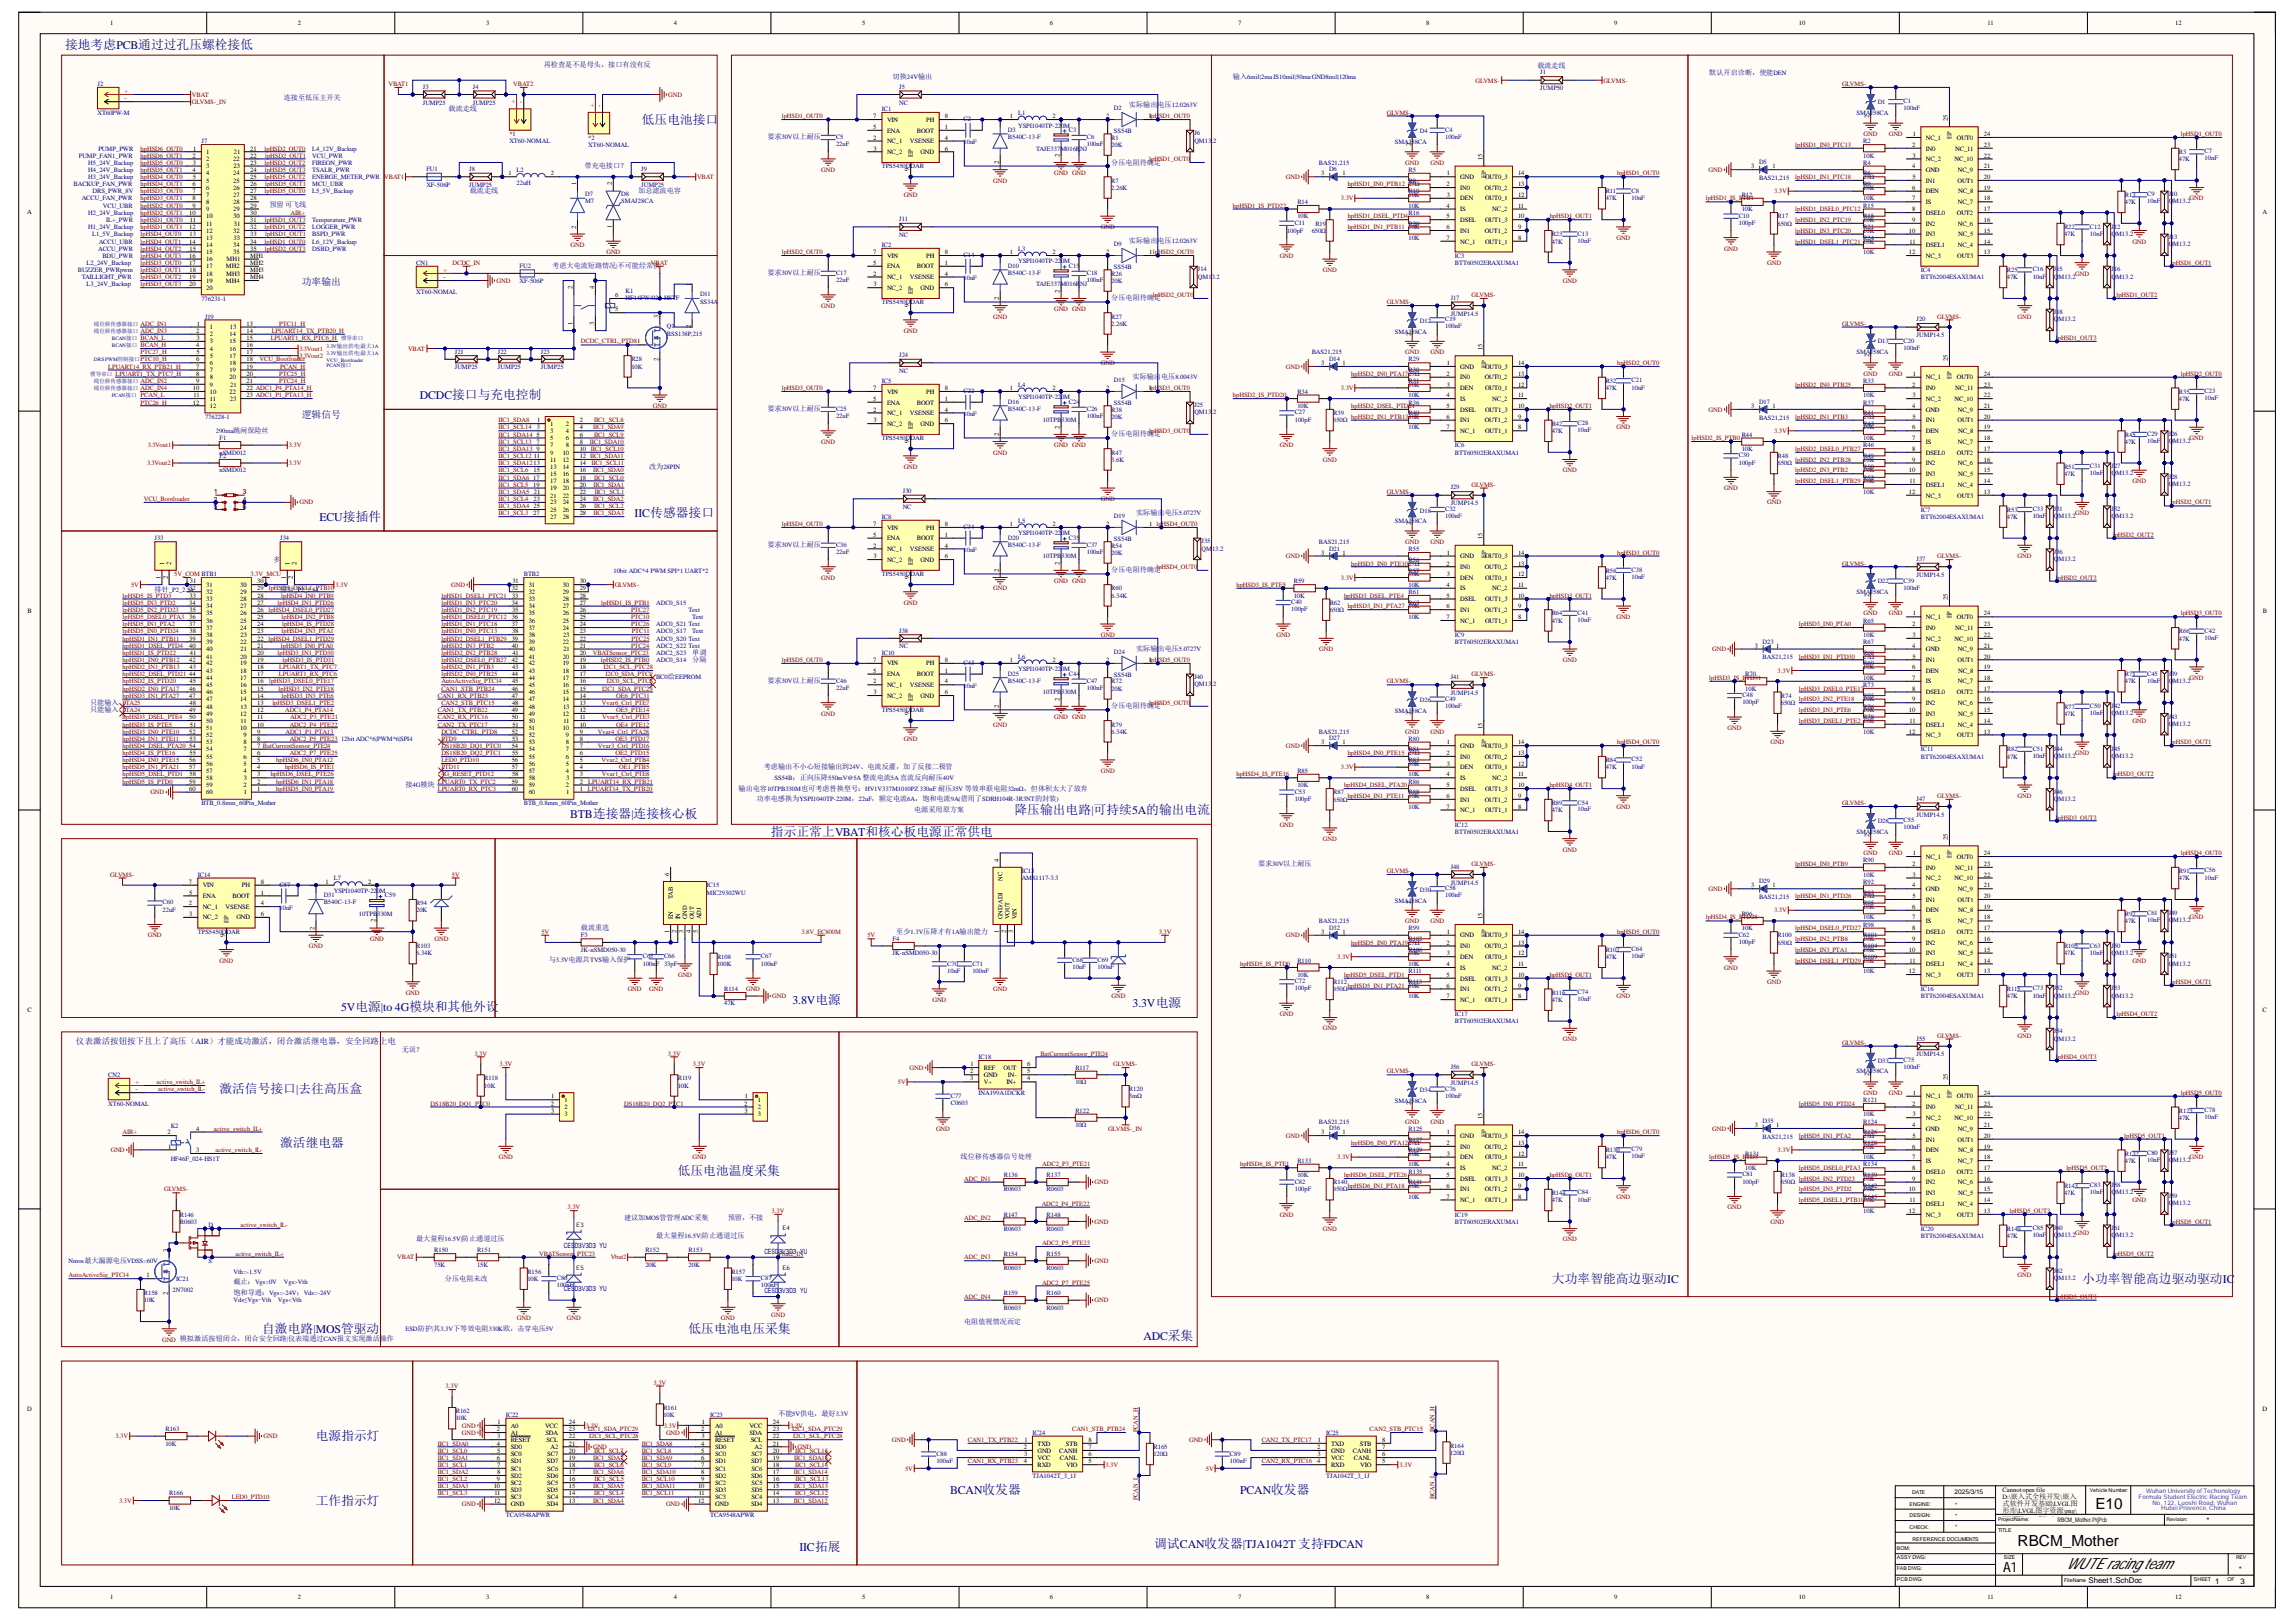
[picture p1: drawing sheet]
<svg xmlns="http://www.w3.org/2000/svg" width="297mm" height="210mm" viewBox="0 0 297 210" stroke-linecap="round" stroke-linejoin="round" font-family="sans-serif">
<defs><g id="words">
<g font-size="2">
<text x="271.1" y="195.3">E10</text>
<text x="261" y="200.1">RBCM_Mother</text>
<text x="267.3" y="203">WUTE racing team</text>
</g>
<text font-size="1.8" x="259.2" y="203.4">A1</text>
<g font-size="1.6" fill="#000080">
<text x="8.4" y="6.3">接地考虑PCB通过过孔压螺栓接低</text>
<text x="83" y="16">低压电池接口</text>
<text x="131.3" y="105.4">降压输出电路|可持续5A的输出电流</text>
<text x="99.7" y="108.1">指示正常上VBAT和核心板电源正常供电</text>
<text x="28.4" y="141.5">激活信号接口|去往高压盒</text>
<text x="36.3" y="148.4">激活继电器</text>
<text x="87.7" y="152.1">低压电池温度采集</text>
<text x="200.7" y="166">大功率智能高边驱动IC</text>
<text x="269.4" y="166">小功率智能高边驱动驱动IC</text>
<text x="33.9" y="172.5">自激电路|MOS管驱动</text>
<text x="89.1" y="172.5">低压电池电压采集</text>
<text x="40.9" y="186.4">电源指示灯</text>
<text x="40.9" y="194.7">工作指示灯</text>
<text x="149.3" y="200.3">调试CAN收发器|TJA1042T 支持FDCAN</text>
</g>
<g font-size="1.5" fill="#000080">
<text x="54.3" y="51.7">DCDC接口与充电控制</text>
<text x="41.3" y="67.4">ECU接插件</text>
<text x="82.1" y="66.9">IIC传感器接口</text>
<text x="73.8" y="105.8">BTB连接器|连接核心板</text>
<text x="44.1" y="130.8">5V电源|to 4G模块和其他外设</text>
<text x="102.5" y="129.9">3.8V电源</text>
<text x="146.5" y="130.4">3.3V电源</text>
<text x="147.9" y="173.4">ADC采集</text>
<text x="122.9" y="193.3">BCAN收发器</text>
<text x="160.4" y="193.3">PCAN收发器</text>
<text x="103.4" y="200.8">IIC拓展</text>
</g>
<g font-size="1.3" fill="#000080">
<text x="39" y="36.9">功率输出</text>
<text x="39" y="54.1">逻辑信号</text>
</g>
<text font-size="1.1" fill="#000080" x="9.8" y="135.1">仪表激活按钮按下且上了高压（AIR）才能成功激活，闭合激活继电器，安全回路上电</text>
<g font-size="1">
<text x="285.5" y="197">*</text>
<text x="289.7" y="203.4">*</text>
<text x="270.2" y="204.9">Sheet1.SchDoc</text>
<text x="286.6" y="205">1</text>
<text x="289.9" y="205">3</text>
</g>
<g font-size=".9" fill="#000080">
<text x="70.3" y="8.6">再检查是不是母头，接口有没有反</text>
<text x="115.5" y="10.2">切换24V输出</text>
<text x="159.5" y="10.2">输入6mil|2maIS10mil|50maGND8mil|120ma</text>
<text x="198.9" y="8.8">载流走线</text>
<text x="221.1" y="9.7">默认开启诊断，使能DEN</text>
<text x="36.7" y="13">连接至低压主开关</text>
<text x="58" y="14.3">载流走线</text>
<text x="146.1" y="13.9">实际输出电压12.0263V</text>
<text x="75.6" y="21.8">带充电接口？</text>
<text x="99.3" y="18">要求30V以上耐压</text>
<text x="143.8" y="21.3">分压电阻待确定</text>
<text x="34.9" y="26.8">预留 可飞线</text>
<text x="60.8" y="25">载流走线</text>
<text x="82.6" y="25">加总滤波电容</text>
<text x="71.4" y="34.7">考虑大电流短路情况|不可能经常换</text>
<text x="99.3" y="35.6">要求30V以上耐压</text>
<text x="146.1" y="31.5">实际输出电压12.0263V</text>
<text x="143.8" y="38.9">分压电阻待确定</text>
<text x="99.3" y="53.2">要求30V以上耐压</text>
<text x="146.5" y="49.1">实际输出电压8.0043V</text>
<text x="143.8" y="56.5">分压电阻待确定</text>
<text x="84" y="60.6">改为28PIN</text>
<text x="99.3" y="70.8">要求30V以上耐压</text>
<text x="147" y="66.6">实际输出电压5.0727V</text>
<text x="20" y="76.6">排针_P2_2.54</text>
<text x="35.3" y="72.7">多</text>
<text x="36.3" y="76.6">排针_P2_2.54</text>
<text x="143.8" y="74.1">分压电阻待确定</text>
<text x="89.5" y="84.7">单调</text>
<text x="89.5" y="85.6">分隔</text>
<text x="99.3" y="88.4">要求30V以上耐压</text>
<text x="147" y="84.3">实际输出电压5.0727V</text>
<text x="11.7" y="92.1">只能输入 PTA24</text>
<text x="11.7" y="91.2">只能输入 PTA25</text>
<text x="143.8" y="91.7">分压电阻待确定</text>
<text x="52.5" y="101.8">接4G模块</text>
<text x="98.8" y="99.5">考虑输出不小心短接输出到24V、电流反灌，加了反接二极管</text>
<text x="95.6" y="102.3">输出电容10TPB330M也可考虑替换型号：HV1V337M1010PZ 330uF 耐压35V 等效串联电阻32mΩ，但体积太大了放弃</text>
<text x="97.9" y="103.7">功率电感换为YSPI1040TP-220M，22uF，额定电流6A，饱和电流9A(借用了SDRH104R-3R3NT的封装)</text>
<text x="118.3" y="105.1">电源采用原方案</text>
<text x="162.8" y="112">要求30V以上耐压</text>
<text x="71" y="124.5">与3.3V电源共TVS输入保护</text>
<text x="75.2" y="120.3">载流重选</text>
<text x="115.9" y="120.8">至少1.3V压降才有1A输出能力</text>
<text x="52" y="136.1">无误？</text>
<text x="124.3" y="150">线位移传感器信号处理</text>
<text x="53.8" y="160.7">最大量程16.5V|防止通道过压</text>
<text x="73" y="161.5">CESD3V3D3 YU</text>
<text x="80.7" y="157.9">建议加MOS管管理ADC采集</text>
<text x="84.9" y="160.2">最大量程16.5V|防止通道过压</text>
<text x="94.2" y="157.9">预留，不接</text>
<text x="30.2" y="166.2">截止：Vgs=0V</text>
<text x="30.2" y="167.6">饱和导通：Vgs=-24V；Vds=-24V</text>
<text x="57.6" y="165.7">分压电阻未改</text>
<text x="73" y="167">CESD3V3D3 YU</text>
<text x="98.9" y="167.3">CESD3V3D3 YU</text>
<text x="98.9" y="162.2">CESD3V3D3 YU</text>
<text x="124.7" y="171.3">电阻值视情况而定</text>
<text x="100.7" y="183.3">不能5V供电，最好3.3V</text>
</g>
<g font-size=".9">
<text x="259.1" y="194.9">式软件开发基础\LVGL图</text>
<text x="259.1" y="195.9">形库\LVGL图字资源\png\</text>
</g>
<g font-size=".8">
<text x="14.3" y="3.3">1</text>
<text x="38.5" y="3.3">2</text>
<text x="62.9" y="3.3">3</text>
<text x="87.2" y="3.3">4</text>
<text x="111.5" y="3.3">5</text>
<text x="135.8" y="3.3">6</text>
<text x="160.2" y="3.3">7</text>
<text x="184.5" y="3.3">8</text>
<text x="208.8" y="3.3">9</text>
<text x="232.7" y="3.3">10</text>
<text x="257.1" y="3.3">11</text>
<text x="281.4" y="3.3">12</text>
<text x="241.8" y="11.5" transform="rotate(-90 241.8 11.5)">1</text>
<text x="14" y="13.4">-/-</text>
<text x="16.1" y="13">-</text>
<text x="67.6" y="13.3" transform="rotate(-90 67.6 13.3)">-</text>
<text x="68.1" y="15.5" transform="rotate(-90 68.1 15.5)">-/-</text>
<text x="77.8" y="13.8" transform="rotate(-90 77.8 13.8)">-</text>
<text x="78.3" y="16" transform="rotate(-90 78.3 16)">-/-</text>
<text x="113" y="15.3">7</text>
<text x="113" y="16.7">5</text>
<text x="114.8" y="15.8">VIN</text>
<text x="114.8" y="17.2">ENA</text>
<text x="118.6" y="17.2">BOOT</text>
<text x="119.8" y="15.8">PH</text>
<text x="122.2" y="16.7">1</text>
<text x="122.2" y="15.3">8</text>
<text x="129.2" y="15.7" transform="rotate(-90 129.2 15.7)">1</text>
<text x="130.7" y="15.3">1</text>
<text x="136.2" y="15.3">2</text>
<text x="137.1" y="15.7" transform="rotate(-90 137.1 15.7)">1</text>
<text x="143.1" y="15.3">2</text>
<text x="148.7" y="15.3">1</text>
<text x="182.5" y="15.2" transform="rotate(-90 182.5 15.2)">1</text>
<text x="241.8" y="15.2" transform="rotate(-90 241.8 15.2)">2</text>
<text x="247.4" y="17.6">1</text>
<text x="252" y="15.7" transform="rotate(-90 252 15.7)">25</text>
<text x="252.5" y="18" transform="rotate(-90 252.5 18)">EP</text>
<text x="256.7" y="17.6">24</text>
<text x="24.9" y="20.4">2</text>
<text x="24.9" y="22.3">4</text>
<text x="25" y="21.3">3</text>
<text x="25" y="23.2">5</text>
<text x="25" y="19.5">1</text>
<text x="26.7" y="19.9">1</text>
<text x="26.7" y="20.9">2</text>
<text x="26.7" y="21.8">3</text>
<text x="26.7" y="22.7">4</text>
<text x="26.7" y="23.6">5</text>
<text x="30.2" y="20.9">22</text>
<text x="30.2" y="22.7">24</text>
<text x="30.2" y="23.6">25</text>
<text x="30.2" y="21.8">23</text>
<text x="30.2" y="19.9">21</text>
<text x="32.4" y="19.5">21</text>
<text x="32.4" y="20.4">22</text>
<text x="32.4" y="21.3">23</text>
<text x="32.4" y="22.3">24</text>
<text x="32.4" y="23.2">25</text>
<text x="65.8" y="22.7">1</text>
<text x="71.3" y="22.7">2</text>
<text x="74.5" y="24" transform="rotate(-90 74.5 24)">1</text>
<text x="79.1" y="24" transform="rotate(-90 79.1 24)">2</text>
<text x="113" y="18.1">2</text>
<text x="113" y="19.5">3</text>
<text x="114.8" y="18.5">NC_1</text>
<text x="114.8" y="19.9">NC_2</text>
<text x="117.6" y="22.1" transform="rotate(-90 117.6 22.1)">9</text>
<text x="117.7" y="18.5">VSENSE</text>
<text x="118.1" y="20.4" transform="rotate(-90 118.1 20.4)">EP</text>
<text x="119.1" y="19.9">GND</text>
<text x="122.2" y="18.1">4</text>
<text x="122.2" y="19.5">6</text>
<text x="129.2" y="21.2" transform="rotate(-90 129.2 21.2)">2</text>
<text x="137.1" y="20.3" transform="rotate(-90 137.1 20.3)">2</text>
<text x="170.9" y="22.7">3</text>
<text x="173.7" y="22.7">1</text>
<text x="182.5" y="18.9" transform="rotate(-90 182.5 18.9)">2</text>
<text x="187.2" y="22.7">1</text>
<text x="188.9" y="23.2">GND</text>
<text x="191.8" y="20.7" transform="rotate(-90 191.8 20.7)">15</text>
<text x="192.1" y="23.2">OUT0_3</text>
<text x="192.2" y="23.1" transform="rotate(-90 192.2 23.1)">EP</text>
<text x="196.4" y="22.7">14</text>
<text x="226.6" y="21.8">3</text>
<text x="229.3" y="21.8">1</text>
<text x="247.4" y="19">2</text>
<text x="247.4" y="21.8">4</text>
<text x="247.4" y="20.4">3</text>
<text x="247.4" y="23.2">5</text>
<text x="249.1" y="18.1">NC_1</text>
<text x="249.1" y="19.5">IN0</text>
<text x="249.1" y="20.9">NC_2</text>
<text x="249.1" y="22.3">GND</text>
<text x="249.1" y="23.6">IN1</text>
<text x="252.9" y="20.9">NC_10</text>
<text x="252.9" y="19.5">NC_11</text>
<text x="253.2" y="18.1">OUT0</text>
<text x="253.2" y="23.6">OUT1</text>
<text x="253.3" y="22.3">NC_9</text>
<text x="256.7" y="19">23</text>
<text x="256.7" y="20.4">22</text>
<text x="256.7" y="21.8">21</text>
<text x="256.7" y="23.2">20</text>
<text x="3.5" y="27.7">A</text>
<text x="24.5" y="27.8">10</text>
<text x="24.5" y="29.7">12</text>
<text x="24.6" y="28.7">11</text>
<text x="24.9" y="24.1">6</text>
<text x="24.9" y="25">7</text>
<text x="24.9" y="25.9">8</text>
<text x="24.9" y="26.9">9</text>
<text x="26.7" y="24.5">6</text>
<text x="26.7" y="25.5">7</text>
<text x="26.7" y="26.4">8</text>
<text x="26.7" y="27.3">9</text>
<text x="26.7" y="28.3">10</text>
<text x="26.7" y="29.2">11</text>
<text x="30.2" y="24.5">26</text>
<text x="30.2" y="25.5">27</text>
<text x="30.2" y="26.4">28</text>
<text x="30.2" y="27.3">29</text>
<text x="30.2" y="28.3">30</text>
<text x="30.2" y="29.2">31</text>
<text x="32.4" y="24.1">26</text>
<text x="32.4" y="25">27</text>
<text x="32.4" y="25.9">28</text>
<text x="32.4" y="26.9">29</text>
<text x="32.4" y="27.8">30</text>
<text x="32.4" y="28.7">31</text>
<text x="32.4" y="29.7">32</text>
<text x="74.5" y="29.6" transform="rotate(-90 74.5 29.6)">2</text>
<text x="79.1" y="29.5" transform="rotate(-90 79.1 29.5)">1</text>
<text x="187.1" y="24.1">2</text>
<text x="187.1" y="26.9">4</text>
<text x="187.1" y="28.3">5</text>
<text x="187.1" y="29.7">6</text>
<text x="187.2" y="25.5">3</text>
<text x="188.9" y="24.5">IN0</text>
<text x="188.9" y="25.9">DEN</text>
<text x="188.9" y="27.3">IS</text>
<text x="188.9" y="28.7">DSEL</text>
<text x="192.1" y="24.5">OUT0_2</text>
<text x="192.1" y="25.9">OUT0_1</text>
<text x="192.1" y="28.7">OUT1_3</text>
<text x="193.1" y="27.3">NC_2</text>
<text x="196.4" y="24.1">13</text>
<text x="196.4" y="25.5">12</text>
<text x="196.4" y="26.9">11</text>
<text x="196.4" y="28.3">10</text>
<text x="196.4" y="29.7">9</text>
<text x="247.4" y="24.5">6</text>
<text x="247.4" y="25.9">7</text>
<text x="247.4" y="27.3">8</text>
<text x="247.4" y="28.7">9</text>
<text x="249.1" y="25">DEN</text>
<text x="249.1" y="26.4">IS</text>
<text x="249.1" y="27.8">DSEL0</text>
<text x="249.1" y="29.2">IN2</text>
<text x="253.2" y="27.8">OUT2</text>
<text x="253.3" y="26.4">NC_7</text>
<text x="253.3" y="29.2">NC_6</text>
<text x="253.3" y="25">NC_8</text>
<text x="256.7" y="24.5">19</text>
<text x="256.7" y="25.9">18</text>
<text x="256.7" y="27.3">17</text>
<text x="256.7" y="28.7">16</text>
<text x="292.7" y="27.7">A</text>
<text x="24.5" y="31.5">14</text>
<text x="24.5" y="33.3">16</text>
<text x="24.5" y="34.3">17</text>
<text x="24.5" y="30.6">13</text>
<text x="24.5" y="32.4">15</text>
<text x="24.5" y="35.2">18</text>
<text x="26.7" y="30.1">12</text>
<text x="26.7" y="31.1">13</text>
<text x="26.7" y="32">14</text>
<text x="26.7" y="32.9">15</text>
<text x="26.7" y="33.8">16</text>
<text x="26.7" y="34.7">17</text>
<text x="26.7" y="35.7">18</text>
<text x="29.2" y="34.7">MH2</text>
<text x="29.3" y="35.7">MH3</text>
<text x="29.3" y="33.8">MH1</text>
<text x="30.2" y="30.1">32</text>
<text x="30.2" y="32">34</text>
<text x="30.2" y="32.9">35</text>
<text x="30.2" y="31.1">33</text>
<text x="32.4" y="30.6">33</text>
<text x="32.4" y="31.5">34</text>
<text x="32.4" y="32.4">35</text>
<text x="32.4" y="33.3">MH1</text>
<text x="32.4" y="34.3">MH2</text>
<text x="32.4" y="35.2">MH3</text>
<text x="113" y="35.7">2</text>
<text x="113" y="32.9">7</text>
<text x="113" y="34.3">5</text>
<text x="114.8" y="33.3">VIN</text>
<text x="114.8" y="34.7">ENA</text>
<text x="118.6" y="34.7">BOOT</text>
<text x="119.8" y="33.3">PH</text>
<text x="122.2" y="34.3">1</text>
<text x="122.2" y="35.7">4</text>
<text x="122.2" y="32.9">8</text>
<text x="129.2" y="33.3" transform="rotate(-90 129.2 33.3)">1</text>
<text x="130.7" y="32.9">1</text>
<text x="136.2" y="32.9">2</text>
<text x="137.1" y="33.3" transform="rotate(-90 137.1 33.3)">1</text>
<text x="143.1" y="32.9">2</text>
<text x="148.7" y="32.9">1lpHSD2_OUT0</text>
<text x="187.1" y="31.1">7</text>
<text x="188.9" y="30.1">IN1</text>
<text x="188.9" y="31.5">NC_1</text>
<text x="192.1" y="30.1">OUT1_2</text>
<text x="192.1" y="31.5">OUT1_1</text>
<text x="196.4" y="31.1">8</text>
<text x="246.9" y="30.1">10</text>
<text x="246.9" y="32.9">12</text>
<text x="247" y="31.5">11</text>
<text x="249.1" y="30.6">IN3</text>
<text x="249.1" y="32">DSEL1</text>
<text x="249.1" y="33.3">NC_3</text>
<text x="253.2" y="33.3">OUT3</text>
<text x="253.3" y="32">NC_4</text>
<text x="253.3" y="30.6">NC_5</text>
<text x="256.7" y="30.1">15</text>
<text x="256.7" y="31.5">14</text>
<text x="256.7" y="32.9">13</text>
<text x="24.5" y="36.1">19</text>
<text x="24.5" y="37.1">20</text>
<text x="26.7" y="36.6">19</text>
<text x="26.7" y="37.5">20</text>
<text x="29.2" y="36.6">MH4</text>
<text x="32.4" y="36.1">MH4</text>
<text x="55.2" y="36.6">-/-</text>
<text x="57.4" y="36.1">-</text>
<text x="74.1" y="42" transform="rotate(-90 74.1 42)">1</text>
<text x="74.1" y="37.4" transform="rotate(-90 74.1 37.4)">2</text>
<text x="76.9" y="37.4" transform="rotate(-90 76.9 37.4)">4</text>
<text x="79.6" y="40.3">5</text>
<text x="79.6" y="38.4">6</text>
<text x="85.2" y="41.1" transform="rotate(-90 85.2 41.1)">3</text>
<text x="89.4" y="37" transform="rotate(-90 89.4 37)">1</text>
<text x="113" y="37.1">3</text>
<text x="114.8" y="36.1">NC_1</text>
<text x="114.8" y="37.5">NC_2</text>
<text x="117.6" y="39.8" transform="rotate(-90 117.6 39.8)">9</text>
<text x="117.7" y="36.1">VSENSE</text>
<text x="118.1" y="38" transform="rotate(-90 118.1 38)">EP</text>
<text x="119.1" y="37.5">GND</text>
<text x="122.2" y="37.1">6</text>
<text x="129.2" y="38.8" transform="rotate(-90 129.2 38.8)">2</text>
<text x="137.1" y="37.9" transform="rotate(-90 137.1 37.9)">2</text>
<text x="182.5" y="39.7" transform="rotate(-90 182.5 39.7)">1</text>
<text x="25.4" y="43.1">2</text>
<text x="25.4" y="44.9">4</text>
<text x="25.4" y="46.8">6</text>
<text x="25.4" y="47.7">7</text>
<text x="25.4" y="44">3</text>
<text x="25.4" y="45.8">5</text>
<text x="25.5" y="42.2">1</text>
<text x="27.2" y="42.6">1</text>
<text x="27.2" y="43.5">2</text>
<text x="27.2" y="44.5">3</text>
<text x="27.2" y="45.4">4</text>
<text x="27.2" y="46.3">5</text>
<text x="27.2" y="47.2">6</text>
<text x="29.7" y="43.5">14</text>
<text x="29.7" y="44.5">15</text>
<text x="29.7" y="45.4">16</text>
<text x="29.7" y="46.3">17</text>
<text x="29.7" y="47.2">18</text>
<text x="29.7" y="42.6">13</text>
<text x="31.9" y="42.2">13</text>
<text x="31.9" y="43.1">14</text>
<text x="31.9" y="44">15</text>
<text x="31.9" y="44.9">16</text>
<text x="31.9" y="45.8">17</text>
<text x="31.9" y="46.8">18</text>
<text x="31.9" y="47.7">19</text>
<text x="76.9" y="42" transform="rotate(-90 76.9 42)">3</text>
<text x="85.2" y="46.7" transform="rotate(-90 85.2 46.7)">2</text>
<text x="89.4" y="42.5" transform="rotate(-90 89.4 42.5)">2</text>
<text x="170.9" y="47.2">3</text>
<text x="173.7" y="47.2">1</text>
<text x="182.5" y="43.4" transform="rotate(-90 182.5 43.4)">2</text>
<text x="187.2" y="47.2">1</text>
<text x="188.9" y="47.7">GND</text>
<text x="191.8" y="45.3" transform="rotate(-90 191.8 45.3)">15</text>
<text x="192.1" y="47.7">OUT0_3</text>
<text x="192.2" y="47.6" transform="rotate(-90 192.2 47.6)">EP</text>
<text x="196.4" y="47.2">14</text>
<text x="241.8" y="46.2" transform="rotate(-90 241.8 46.2)">2</text>
<text x="241.8" y="42.5" transform="rotate(-90 241.8 42.5)">1</text>
<text x="252" y="46.7" transform="rotate(-90 252 46.7)">25</text>
<text x="25" y="50.5">10</text>
<text x="25" y="52.4">12</text>
<text x="25" y="51.4">11</text>
<text x="25.4" y="48.6">8</text>
<text x="25.4" y="49.6">9</text>
<text x="27.2" y="48.2">7</text>
<text x="27.2" y="49.1">8</text>
<text x="27.2" y="50">9</text>
<text x="27.2" y="51">10</text>
<text x="27.2" y="51.9">11</text>
<text x="27.2" y="52.8">12</text>
<text x="29.7" y="48.2">19</text>
<text x="29.7" y="49.1">20</text>
<text x="29.7" y="51">22</text>
<text x="29.7" y="51.9">23</text>
<text x="29.8" y="50">21</text>
<text x="31.9" y="48.6">20</text>
<text x="31.9" y="49.6">21</text>
<text x="31.9" y="50.5">22 ADC1_P4_PTA14_H</text>
<text x="31.9" y="51.4">23 ADC1_P1_PTA13_H</text>
<text x="113" y="53.3">2</text>
<text x="113" y="50.5">7</text>
<text x="113" y="51.9">5</text>
<text x="114.8" y="53.7">NC_1</text>
<text x="114.8" y="51">VIN</text>
<text x="114.8" y="52.4">ENA</text>
<text x="117.7" y="53.7">VSENSE</text>
<text x="118.6" y="52.4">BOOT</text>
<text x="119.8" y="51">PH</text>
<text x="122.2" y="51.9">1</text>
<text x="122.2" y="53.3">4</text>
<text x="122.2" y="50.5">8</text>
<text x="129.2" y="50.8" transform="rotate(-90 129.2 50.8)">1</text>
<text x="130.7" y="50.5">1</text>
<text x="136.2" y="50.5">2</text>
<text x="137.1" y="50.8" transform="rotate(-90 137.1 50.8)">1</text>
<text x="143.1" y="50.5">2</text>
<text x="148.7" y="50.5">1</text>
<text x="187.1" y="48.6">2</text>
<text x="187.1" y="51.4">4</text>
<text x="187.1" y="52.8">5</text>
<text x="187.2" y="50">3</text>
<text x="188.9" y="49.1">IN0</text>
<text x="188.9" y="50.5">DEN</text>
<text x="188.9" y="51.9">IS</text>
<text x="188.9" y="53.3">DSEL</text>
<text x="192.1" y="49.1">OUT0_2</text>
<text x="192.1" y="50.5">OUT0_1</text>
<text x="192.1" y="53.3">OUT1_3</text>
<text x="193.1" y="51.9">NC_2</text>
<text x="196.4" y="48.6">13</text>
<text x="196.4" y="50">12</text>
<text x="196.4" y="51.4">11</text>
<text x="196.4" y="52.8">10</text>
<text x="226.6" y="52.8">3</text>
<text x="229.3" y="52.8">1</text>
<text x="247.4" y="50">2</text>
<text x="247.4" y="52.8">4</text>
<text x="247.4" y="51.4">3</text>
<text x="247.4" y="48.6">1</text>
<text x="249.1" y="49.1">NC_1</text>
<text x="249.1" y="50.5">IN0</text>
<text x="249.1" y="51.9">NC_2</text>
<text x="249.1" y="53.3">GND</text>
<text x="252.5" y="49" transform="rotate(-90 252.5 49)">EP</text>
<text x="252.9" y="51.9">NC_10</text>
<text x="252.9" y="50.5">NC_11</text>
<text x="253.2" y="49.1">OUT0</text>
<text x="253.3" y="53.3">NC_9</text>
<text x="256.7" y="48.6">24</text>
<text x="256.7" y="50">23</text>
<text x="256.7" y="51.4">22</text>
<text x="256.7" y="52.8">21</text>
<text x="69.1" y="59.3">11</text>
<text x="69.4" y="56.5">5</text>
<text x="69.4" y="57.4">7</text>
<text x="69.4" y="58.4">9</text>
<text x="69.5" y="55.6">3</text>
<text x="69.5" y="54.6">1</text>
<text x="71.2" y="55.1">1</text>
<text x="71.2" y="56">3</text>
<text x="71.2" y="57">5</text>
<text x="71.2" y="57.9">7</text>
<text x="71.2" y="58.8">9</text>
<text x="71.2" y="59.7">11</text>
<text x="72.8" y="59.7">12</text>
<text x="72.8" y="58.8">10</text>
<text x="73.2" y="57.9">8</text>
<text x="73.2" y="57">6</text>
<text x="73.2" y="56">4</text>
<text x="73.2" y="55.1">2</text>
<text x="75" y="59.3">12 IIC1_SDA11</text>
<text x="75" y="58.4">10 IIC1_SCL10</text>
<text x="75" y="57.4">8</text>
<text x="75" y="56.5">6</text>
<text x="75" y="55.6">4</text>
<text x="75" y="54.6">2</text>
<text x="113" y="54.6">3</text>
<text x="114.8" y="55.1">NC_2</text>
<text x="117.6" y="57.3" transform="rotate(-90 117.6 57.3)">9</text>
<text x="118.1" y="55.6" transform="rotate(-90 118.1 55.6)">EP</text>
<text x="119.1" y="55.1">GND</text>
<text x="122.2" y="54.6">6</text>
<text x="129.2" y="56.4" transform="rotate(-90 129.2 56.4)">2</text>
<text x="137.1" y="55.5" transform="rotate(-90 137.1 55.5)">2</text>
<text x="187.1" y="54.2">6</text>
<text x="187.1" y="55.6">7</text>
<text x="188.9" y="54.6">IN1</text>
<text x="188.9" y="56">NC_1</text>
<text x="192.1" y="54.6">OUT1_2</text>
<text x="192.1" y="56">OUT1_1</text>
<text x="196.4" y="54.2">9</text>
<text x="196.4" y="55.6">8</text>
<text x="247.4" y="55.6">6</text>
<text x="247.4" y="57">7</text>
<text x="247.4" y="58.4">8</text>
<text x="247.4" y="59.7">9</text>
<text x="247.4" y="54.2">5</text>
<text x="249.1" y="54.6">IN1</text>
<text x="249.1" y="56">DEN</text>
<text x="249.1" y="57.4">IS</text>
<text x="249.1" y="58.8">DSEL0</text>
<text x="253.2" y="58.8">OUT2</text>
<text x="253.2" y="54.6">OUT1</text>
<text x="253.3" y="57.4">NC_7</text>
<text x="253.3" y="56">NC_8</text>
<text x="256.7" y="54.2">20</text>
<text x="256.7" y="55.6">19</text>
<text x="256.7" y="57">18</text>
<text x="256.7" y="58.4">17</text>
<text x="256.7" y="59.7">16</text>
<text x="69" y="62.1">17</text>
<text x="69" y="63">19</text>
<text x="69" y="61.1">15</text>
<text x="69" y="64.8">23</text>
<text x="69" y="65.7">25</text>
<text x="69.1" y="63.9">21</text>
<text x="71.2" y="60.7">13</text>
<text x="71.2" y="61.6">15</text>
<text x="71.2" y="62.5">17</text>
<text x="71.2" y="63.5">19</text>
<text x="71.2" y="64.4">21</text>
<text x="71.2" y="65.3">23</text>
<text x="72.8" y="65.3">24</text>
<text x="72.8" y="64.4">22</text>
<text x="72.8" y="63.5">20</text>
<text x="72.8" y="62.5">18</text>
<text x="72.8" y="61.6">16</text>
<text x="72.8" y="60.7">14</text>
<text x="75" y="65.7">26</text>
<text x="75" y="64.8">24</text>
<text x="75" y="63.9">22</text>
<text x="75" y="63">20</text>
<text x="75" y="62.1">18</text>
<text x="75" y="61.1">16</text>
<text x="75" y="60.2">14</text>
<text x="182.5" y="64.3" transform="rotate(-90 182.5 64.3)">1</text>
<text x="246.9" y="61.1">10</text>
<text x="246.9" y="63.9">12</text>
<text x="247" y="62.5">11</text>
<text x="249.1" y="60.2">IN2</text>
<text x="249.1" y="61.6">IN3</text>
<text x="249.1" y="63">DSEL1</text>
<text x="249.1" y="64.4">NC_3</text>
<text x="253.2" y="64.4">OUT3</text>
<text x="253.3" y="60.2">NC_6</text>
<text x="253.3" y="63">NC_4</text>
<text x="253.3" y="61.6">NC_5</text>
<text x="256.7" y="61.1">15</text>
<text x="256.7" y="62.5">14</text>
<text x="256.7" y="63.9">13</text>
<text x="69" y="66.7">27</text>
<text x="71.2" y="66.2">25</text>
<text x="71.2" y="67.1">27</text>
<text x="72.8" y="67.1">28</text>
<text x="72.8" y="66.2">26</text>
<text x="75" y="66.7">28</text>
<text x="113" y="70.9">2</text>
<text x="113" y="68.1">7</text>
<text x="113" y="69.5">5</text>
<text x="114.8" y="71.3">NC_1</text>
<text x="114.8" y="68.5">VIN</text>
<text x="114.8" y="69.9">ENA</text>
<text x="117.7" y="71.3">VSENSE</text>
<text x="118.6" y="69.9">BOOT</text>
<text x="119.8" y="68.5">PH</text>
<text x="122.2" y="69.5">1</text>
<text x="122.2" y="70.9">4</text>
<text x="122.2" y="68.1">8</text>
<text x="129.2" y="68.5" transform="rotate(-90 129.2 68.5)">1</text>
<text x="130.7" y="68.1">1</text>
<text x="136.2" y="68.1">2</text>
<text x="137.1" y="68.5" transform="rotate(-90 137.1 68.5)">1</text>
<text x="143.1" y="68.1">2</text>
<text x="148.7" y="68.1">1 lpHSD4_OUT0</text>
<text x="170.9" y="71.8">3</text>
<text x="173.7" y="71.8">1</text>
<text x="182.5" y="68" transform="rotate(-90 182.5 68)">2</text>
<text x="187.2" y="71.8">1</text>
<text x="191.8" y="69.8" transform="rotate(-90 191.8 69.8)">15</text>
<text x="196.4" y="71.8">14</text>
<text x="20.8" y="74.9" transform="rotate(-90 20.8 74.9)">1</text>
<text x="21.2" y="73.1" transform="rotate(-90 21.2 73.1)">1</text>
<text x="21.7" y="74.9" transform="rotate(-90 21.7 74.9)">2</text>
<text x="22.2" y="73.1" transform="rotate(-90 22.2 73.1)">2</text>
<text x="24.5" y="76.4">32</text>
<text x="24.5" y="77.3">33</text>
<text x="24.6" y="75.5">31</text>
<text x="26.7" y="75.9">31</text>
<text x="26.7" y="76.9">32</text>
<text x="26.7" y="77.8">33</text>
<text x="31.1" y="77.8">28</text>
<text x="31.1" y="76.9">29</text>
<text x="31.1" y="75.9">30</text>
<text x="33.3" y="77.3">28</text>
<text x="33.3" y="76.4">29</text>
<text x="33.3" y="75.5">30</text>
<text x="37" y="74.9" transform="rotate(-90 37 74.9)">1</text>
<text x="37.4" y="73.1" transform="rotate(-90 37.4 73.1)">1</text>
<text x="37.9" y="74.9" transform="rotate(-90 37.9 74.9)">2</text>
<text x="38.4" y="73.1" transform="rotate(-90 38.4 73.1)">2</text>
<text x="66.2" y="76.4">32</text>
<text x="66.2" y="77.3">33</text>
<text x="66.3" y="75.5">31</text>
<text x="68.4" y="75.9">31</text>
<text x="68.4" y="76.9">32</text>
<text x="68.4" y="77.8">33</text>
<text x="72.8" y="77.8">28</text>
<text x="72.8" y="76.9">29</text>
<text x="72.8" y="75.9">30</text>
<text x="75" y="77.3">28</text>
<text x="75" y="76.4">29</text>
<text x="75" y="75.5">30</text>
<text x="113" y="72.3">3</text>
<text x="114.8" y="72.7">NC_2</text>
<text x="117.6" y="74.9" transform="rotate(-90 117.6 74.9)">9</text>
<text x="118.1" y="73.1" transform="rotate(-90 118.1 73.1)">EP</text>
<text x="119.1" y="72.7">GND</text>
<text x="122.2" y="72.3">6</text>
<text x="129.2" y="74" transform="rotate(-90 129.2 74)">2</text>
<text x="137.1" y="73.1" transform="rotate(-90 137.1 73.1)">2</text>
<text x="187.1" y="73.2">2</text>
<text x="187.1" y="75.9">4</text>
<text x="187.1" y="77.3">5</text>
<text x="187.2" y="74.6">3</text>
<text x="188.9" y="72.3">GND</text>
<text x="188.9" y="73.6">IN0</text>
<text x="188.9" y="75">DEN</text>
<text x="188.9" y="76.4">IS</text>
<text x="188.9" y="77.8">DSEL</text>
<text x="192.1" y="73.6">OUT0_2</text>
<text x="192.1" y="72.3">OUT0_3</text>
<text x="192.1" y="75">OUT0_1</text>
<text x="192.1" y="77.8">OUT1_3</text>
<text x="192.2" y="72.2" transform="rotate(-90 192.2 72.2)">EP</text>
<text x="193.1" y="76.4">NC_2</text>
<text x="196.4" y="73.2">13</text>
<text x="196.4" y="74.6">12</text>
<text x="196.4" y="75.9">11</text>
<text x="196.4" y="77.3">10</text>
<text x="241.8" y="77.2" transform="rotate(-90 241.8 77.2)">2</text>
<text x="241.8" y="73.5" transform="rotate(-90 241.8 73.5)">1</text>
<text x="252" y="77.7" transform="rotate(-90 252 77.7)">25</text>
<text x="3.6" y="79.3">B</text>
<text x="24.5" y="78.3">34</text>
<text x="24.5" y="80.1">36</text>
<text x="24.5" y="81">37</text>
<text x="24.5" y="82.9">39</text>
<text x="24.5" y="83.8">40</text>
<text x="24.5" y="79.2">35</text>
<text x="24.5" y="82">38</text>
<text x="26.7" y="78.7">34</text>
<text x="26.7" y="79.6">35</text>
<text x="26.7" y="80.6">36</text>
<text x="26.7" y="81.5">37</text>
<text x="26.7" y="82.4">38</text>
<text x="26.7" y="83.4">39</text>
<text x="31.1" y="83.4">22</text>
<text x="31.1" y="81.5">24</text>
<text x="31.1" y="80.6">25</text>
<text x="31.1" y="79.6">26</text>
<text x="31.1" y="78.7">27</text>
<text x="31.1" y="82.4">23</text>
<text x="33.3" y="83.8">21</text>
<text x="33.3" y="82.9">22 lpHSD4_DSEL1_PTD29</text>
<text x="33.3" y="82">23</text>
<text x="33.3" y="81">24</text>
<text x="33.3" y="80.1">25</text>
<text x="33.3" y="79.2">26 lpHSD4_DSEL0_PTD27</text>
<text x="33.3" y="78.3">27</text>
<text x="66.2" y="78.3">34</text>
<text x="66.2" y="80.1">36</text>
<text x="66.2" y="81">37</text>
<text x="66.2" y="82.9">39</text>
<text x="66.2" y="83.8">40</text>
<text x="66.2" y="79.2">35</text>
<text x="66.2" y="82">38</text>
<text x="68.4" y="78.7">34</text>
<text x="68.4" y="79.6">35</text>
<text x="68.4" y="80.6">36</text>
<text x="68.4" y="81.5">37</text>
<text x="68.4" y="82.4">38</text>
<text x="68.4" y="83.4">39</text>
<text x="72.8" y="83.4">22</text>
<text x="72.8" y="81.5">24</text>
<text x="72.8" y="80.6">25</text>
<text x="72.8" y="79.6">26</text>
<text x="72.8" y="78.7">27</text>
<text x="72.8" y="82.4">23</text>
<text x="75" y="83.8">21</text>
<text x="75" y="82.9">22</text>
<text x="75" y="82">23</text>
<text x="75" y="81">24</text>
<text x="75" y="80.1">25</text>
<text x="75" y="79.2">26</text>
<text x="75" y="78.3">27</text>
<text x="187.1" y="78.7">6</text>
<text x="187.1" y="80.1">7</text>
<text x="188.9" y="79.2">IN1</text>
<text x="188.9" y="80.6">NC_1</text>
<text x="192.1" y="79.2">OUT1_2</text>
<text x="192.1" y="80.6">OUT1_1</text>
<text x="196.4" y="78.7">9</text>
<text x="196.4" y="80.1">8</text>
<text x="227" y="83.8">3</text>
<text x="229.8" y="83.8">1</text>
<text x="247.4" y="81">2</text>
<text x="247.4" y="83.8">4</text>
<text x="247.4" y="82.4">3</text>
<text x="247.4" y="79.6">1</text>
<text x="249.1" y="80.1">NC_1</text>
<text x="249.1" y="81.5">IN0</text>
<text x="249.1" y="82.9">NC_2</text>
<text x="252.5" y="80" transform="rotate(-90 252.5 80)">EP</text>
<text x="252.9" y="82.9">NC_10</text>
<text x="252.9" y="81.5">NC_11</text>
<text x="253.2" y="80.1">OUT0</text>
<text x="256.7" y="79.6">24</text>
<text x="256.7" y="81">23</text>
<text x="256.7" y="82.4">22</text>
<text x="256.7" y="83.8">21</text>
<text x="292.7" y="79.3">B</text>
<text x="24.5" y="85.7">42</text>
<text x="24.5" y="87.5">44</text>
<text x="24.5" y="89.4">46</text>
<text x="24.5" y="86.6">43</text>
<text x="24.5" y="88.4">45</text>
<text x="24.6" y="84.8">41</text>
<text x="26.7" y="84.3">40</text>
<text x="26.7" y="85.2">41</text>
<text x="26.7" y="86.1">42</text>
<text x="26.7" y="87">43</text>
<text x="26.7" y="88">44</text>
<text x="26.7" y="88.9">45</text>
<text x="26.7" y="89.8">46</text>
<text x="31.1" y="85.2">20</text>
<text x="31.1" y="86.1">19</text>
<text x="31.1" y="87">18</text>
<text x="31.1" y="88">17</text>
<text x="31.1" y="88.9">16</text>
<text x="31.1" y="89.8">15</text>
<text x="31.1" y="84.3">21</text>
<text x="33.3" y="84.8">20</text>
<text x="33.3" y="85.7">19</text>
<text x="33.3" y="86.6">18</text>
<text x="33.3" y="87.5">17</text>
<text x="33.3" y="88.4">16</text>
<text x="33.3" y="89.4">15</text>
<text x="66.2" y="85.7">42</text>
<text x="66.2" y="87.5">44</text>
<text x="66.2" y="89.4">46</text>
<text x="66.2" y="86.6">43</text>
<text x="66.2" y="88.4">45</text>
<text x="66.3" y="84.8">41</text>
<text x="68.4" y="84.3">40</text>
<text x="68.4" y="85.2">41</text>
<text x="68.4" y="86.1">42</text>
<text x="68.4" y="87">43</text>
<text x="68.4" y="88">44</text>
<text x="68.4" y="88.9">45</text>
<text x="68.4" y="89.8">46</text>
<text x="72.8" y="85.2">20</text>
<text x="72.8" y="86.1">19</text>
<text x="72.8" y="87">18</text>
<text x="72.8" y="88">17</text>
<text x="72.8" y="88.9">16</text>
<text x="72.8" y="89.8">15</text>
<text x="72.9" y="84.3">21</text>
<text x="75" y="84.8">20</text>
<text x="75" y="85.7">19</text>
<text x="75" y="86.6">18</text>
<text x="75" y="87.5">17</text>
<text x="75" y="88.4">16</text>
<text x="75" y="89.4">15</text>
<text x="113" y="88.4">2</text>
<text x="113" y="85.7">7</text>
<text x="113" y="87">5</text>
<text x="113" y="89.8">3</text>
<text x="114.8" y="88.9">NC_1</text>
<text x="114.8" y="86.1">VIN</text>
<text x="114.8" y="87.5">ENA</text>
<text x="117.7" y="88.9">VSENSE</text>
<text x="118.6" y="87.5">BOOT</text>
<text x="119.8" y="86.1">PH</text>
<text x="122.2" y="87">1</text>
<text x="122.2" y="88.4">4</text>
<text x="122.2" y="85.7">8</text>
<text x="122.2" y="89.8">6</text>
<text x="129.2" y="86" transform="rotate(-90 129.2 86)">1</text>
<text x="130.7" y="85.7">1</text>
<text x="136.2" y="85.7">2</text>
<text x="137.1" y="86" transform="rotate(-90 137.1 86)">1</text>
<text x="143.1" y="85.7">2</text>
<text x="148.7" y="85.7">1</text>
<text x="182.5" y="88.8" transform="rotate(-90 182.5 88.8)">1</text>
<text x="247.4" y="86.6">6</text>
<text x="247.4" y="88">7</text>
<text x="247.4" y="89.4">8</text>
<text x="247.4" y="85.2">5</text>
<text x="249.1" y="84.3">GND</text>
<text x="249.1" y="85.7">IN1</text>
<text x="249.1" y="87">DEN</text>
<text x="249.1" y="88.4">IS</text>
<text x="249.1" y="89.8">DSEL0</text>
<text x="253.2" y="89.8">OUT2</text>
<text x="253.2" y="85.7">OUT1</text>
<text x="253.3" y="84.3">NC_9</text>
<text x="253.3" y="88.4">NC_7</text>
<text x="253.3" y="87">NC_8</text>
<text x="256.7" y="85.2">20</text>
<text x="256.7" y="86.6">19</text>
<text x="256.7" y="88">18</text>
<text x="256.7" y="89.4">17</text>
<text x="24.5" y="90.3">47</text>
<text x="24.5" y="92.2">49</text>
<text x="24.5" y="93.1">50</text>
<text x="24.5" y="94.9">52</text>
<text x="24.5" y="91.2">48</text>
<text x="24.5" y="95.9">53</text>
<text x="24.6" y="94">51</text>
<text x="26.7" y="90.8">47</text>
<text x="26.7" y="91.7">48</text>
<text x="26.7" y="92.6">49</text>
<text x="26.7" y="93.6">50</text>
<text x="26.7" y="94.5">51</text>
<text x="26.7" y="95.4">52</text>
<text x="31.1" y="94.5">10</text>
<text x="31.1" y="90.8">14</text>
<text x="31.1" y="92.6">12</text>
<text x="31.1" y="91.7">13</text>
<text x="31.1" y="93.6">11</text>
<text x="31.5" y="95.4">9</text>
<text x="33.3" y="95.9">8</text>
<text x="33.3" y="94.9">9</text>
<text x="33.3" y="94">10</text>
<text x="33.3" y="90.3">14</text>
<text x="33.3" y="91.2">13</text>
<text x="33.3" y="92.2">12</text>
<text x="33.3" y="93.1">11</text>
<text x="66.2" y="90.3">47</text>
<text x="66.2" y="92.2">49</text>
<text x="66.2" y="93.1">50</text>
<text x="66.2" y="94.9">52</text>
<text x="66.2" y="91.2">48</text>
<text x="66.2" y="95.9">53</text>
<text x="66.3" y="94">51</text>
<text x="68.4" y="90.8">47</text>
<text x="68.4" y="91.7">48</text>
<text x="68.4" y="92.6">49</text>
<text x="68.4" y="93.6">50</text>
<text x="68.4" y="94.5">51</text>
<text x="68.4" y="95.4">52</text>
<text x="72.8" y="94.5">10</text>
<text x="72.8" y="90.8">14</text>
<text x="72.8" y="92.6">12</text>
<text x="72.8" y="91.7">13</text>
<text x="72.9" y="93.6">11</text>
<text x="73.2" y="95.4">9</text>
<text x="75" y="95.9">8</text>
<text x="75" y="94.9">9</text>
<text x="75" y="94">10</text>
<text x="75" y="90.3">14</text>
<text x="75" y="91.2">13</text>
<text x="75" y="92.2">12</text>
<text x="75" y="93.1">11</text>
<text x="114.8" y="90.3">NC_2</text>
<text x="117.6" y="92.5" transform="rotate(-90 117.6 92.5)">9</text>
<text x="118.1" y="90.8" transform="rotate(-90 118.1 90.8)">EP</text>
<text x="119.1" y="90.3">GND</text>
<text x="129.2" y="91.6" transform="rotate(-90 129.2 91.6)">2</text>
<text x="137.1" y="90.7" transform="rotate(-90 137.1 90.7)">2</text>
<text x="182.5" y="92.5" transform="rotate(-90 182.5 92.5)">2</text>
<text x="191.8" y="94.4" transform="rotate(-90 191.8 94.4)">15</text>
<text x="246.9" y="92.2">10</text>
<text x="246.9" y="94.9">12</text>
<text x="247" y="93.6">11</text>
<text x="247.4" y="90.8">9</text>
<text x="249.1" y="91.2">IN2</text>
<text x="249.1" y="92.6">IN3</text>
<text x="249.1" y="94">DSEL1</text>
<text x="249.1" y="95.4">NC_3</text>
<text x="253.2" y="95.4">OUT3</text>
<text x="253.3" y="91.2">NC_6</text>
<text x="253.3" y="94">NC_4</text>
<text x="253.3" y="92.6">NC_5</text>
<text x="256.7" y="90.8">16</text>
<text x="256.7" y="92.2">15</text>
<text x="256.7" y="93.6">14</text>
<text x="256.7" y="94.9">13</text>
<text x="24.5" y="96.8">54</text>
<text x="24.5" y="98.6">56</text>
<text x="24.5" y="99.6">57</text>
<text x="24.5" y="101.4">59</text>
<text x="24.5" y="97.7">55</text>
<text x="24.5" y="100.5">58</text>
<text x="26.7" y="96.3">53</text>
<text x="26.7" y="97.2">54</text>
<text x="26.7" y="98.2">55</text>
<text x="26.7" y="99.1">56</text>
<text x="26.7" y="100">57</text>
<text x="26.7" y="100.9">58</text>
<text x="26.7" y="101.9">59</text>
<text x="31.5" y="101.9">2</text>
<text x="31.5" y="100">4</text>
<text x="31.5" y="99.1">5</text>
<text x="31.5" y="98.2">6</text>
<text x="31.5" y="97.2">7</text>
<text x="31.5" y="96.3">8</text>
<text x="31.6" y="100.9">3</text>
<text x="33.3" y="101.4">2</text>
<text x="33.3" y="100.5">3</text>
<text x="33.3" y="99.6">4</text>
<text x="33.3" y="98.6">5</text>
<text x="33.3" y="97.7">6</text>
<text x="33.3" y="96.8">7 BatCurrentSensor_PTE24</text>
<text x="66.2" y="96.8">54</text>
<text x="66.2" y="98.6">56</text>
<text x="66.2" y="99.6">57</text>
<text x="66.2" y="101.4">59</text>
<text x="66.2" y="97.7">55</text>
<text x="66.2" y="100.5">58</text>
<text x="68.4" y="96.3">53</text>
<text x="68.4" y="97.2">54</text>
<text x="68.4" y="98.2">55</text>
<text x="68.4" y="99.1">56</text>
<text x="68.4" y="100">57</text>
<text x="68.4" y="100.9">58</text>
<text x="68.4" y="101.9">59</text>
<text x="73.2" y="101.9">2</text>
<text x="73.2" y="100">4</text>
<text x="73.2" y="99.1">5</text>
<text x="73.2" y="98.2">6</text>
<text x="73.2" y="97.2">7</text>
<text x="73.2" y="96.3">8</text>
<text x="73.3" y="100.9">3</text>
<text x="75" y="101.4">2</text>
<text x="75" y="100.5">3</text>
<text x="75" y="99.6">4</text>
<text x="75" y="98.6">5</text>
<text x="75" y="97.7">6</text>
<text x="75" y="96.8">7</text>
<text x="170.9" y="96.3">3</text>
<text x="173.7" y="96.3">1</text>
<text x="187.1" y="97.7">2</text>
<text x="187.1" y="100.5">4</text>
<text x="187.1" y="101.9">5</text>
<text x="187.2" y="96.3">1</text>
<text x="187.2" y="99.1">3</text>
<text x="188.9" y="96.8">GND</text>
<text x="188.9" y="98.2">IN0</text>
<text x="188.9" y="99.6">DEN</text>
<text x="188.9" y="100.9">IS</text>
<text x="192.1" y="98.2">OUT0_2</text>
<text x="192.1" y="96.8">OUT0_3</text>
<text x="192.1" y="99.6">OUT0_1</text>
<text x="192.2" y="96.7" transform="rotate(-90 192.2 96.7)">EP</text>
<text x="193.1" y="100.9">NC_2</text>
<text x="196.4" y="96.3">14</text>
<text x="196.4" y="97.7">13</text>
<text x="196.4" y="99.1">12</text>
<text x="196.4" y="100.5">11</text>
<text x="196.4" y="101.9">10</text>
<text x="24.5" y="102.3">60</text>
<text x="26.7" y="102.8">60</text>
<text x="31.6" y="102.8">1</text>
<text x="33.3" y="102.3">1</text>
<text x="66.2" y="102.3">60</text>
<text x="68.4" y="102.8">60</text>
<text x="73.3" y="102.8">1</text>
<text x="75" y="102.3">1</text>
<text x="187.1" y="103.3">6</text>
<text x="187.1" y="104.7">7</text>
<text x="188.9" y="102.3">DSEL</text>
<text x="188.9" y="103.7">IN1</text>
<text x="188.9" y="105.1">NC_1</text>
<text x="192.1" y="103.7">OUT1_2</text>
<text x="192.1" y="102.3">OUT1_3</text>
<text x="192.1" y="105.1">OUT1_1</text>
<text x="196.4" y="103.3">9</text>
<text x="196.4" y="104.7">8</text>
<text x="241.8" y="104.5" transform="rotate(-90 241.8 104.5)">1</text>
<text x="86.6" y="113.3" transform="rotate(-90 86.6 113.3)">6</text>
<text x="129.2" y="111.5" transform="rotate(-90 129.2 111.5)">4</text>
<text x="182.5" y="113.3" transform="rotate(-90 182.5 113.3)">1</text>
<text x="241.8" y="108.3" transform="rotate(-90 241.8 108.3)">2</text>
<text x="247.4" y="112.1">2</text>
<text x="247.4" y="113.5">3</text>
<text x="247.4" y="110.7">1</text>
<text x="249.1" y="111.1">NC_1</text>
<text x="249.1" y="112.5">IN0</text>
<text x="249.1" y="113.9">NC_2</text>
<text x="252" y="108.7" transform="rotate(-90 252 108.7)">25</text>
<text x="252.5" y="111" transform="rotate(-90 252.5 111)">EP</text>
<text x="252.9" y="113.9">NC_10</text>
<text x="252.9" y="112.5">NC_11</text>
<text x="253.2" y="111.1">OUT0</text>
<text x="256.7" y="110.7">24</text>
<text x="256.7" y="112.1">23</text>
<text x="256.7" y="113.5">22</text>
<text x="24.4" y="117.2">2</text>
<text x="24.4" y="114.4">7</text>
<text x="24.5" y="118.5">3</text>
<text x="24.5" y="115.8">5</text>
<text x="26.2" y="117.6">NC_1</text>
<text x="26.2" y="119">NC_2</text>
<text x="26.2" y="114.8">VIN</text>
<text x="26.2" y="116.2">ENA</text>
<text x="29.2" y="117.6">VSENSE</text>
<text x="29.6" y="119.5" transform="rotate(-90 29.6 119.5)">EP</text>
<text x="30.1" y="116.2">BOOT</text>
<text x="30.6" y="119">GND</text>
<text x="31.3" y="114.8">PH</text>
<text x="33.8" y="115.8">1</text>
<text x="33.8" y="117.2">4</text>
<text x="33.8" y="114.4">8</text>
<text x="33.8" y="118.5">6</text>
<text x="40.7" y="114.7" transform="rotate(-90 40.7 114.7)">1</text>
<text x="42.1" y="114.4">1</text>
<text x="47.6" y="114.4">2</text>
<text x="48.6" y="119.4" transform="rotate(-90 48.6 119.4)">2</text>
<text x="48.6" y="114.7" transform="rotate(-90 48.6 114.7)">1</text>
<text x="87.1" y="119" transform="rotate(-90 87.1 119)">EN</text>
<text x="87.1" y="116.4" transform="rotate(-90 87.1 116.4)">TAB</text>
<text x="88" y="119" transform="rotate(-90 88 119)">IN</text>
<text x="88.9" y="119" transform="rotate(-90 88.9 119)">GND</text>
<text x="89.8" y="119" transform="rotate(-90 89.8 119)">OUT</text>
<text x="90.7" y="119" transform="rotate(-90 90.7 119)">ADJ</text>
<text x="129.7" y="119" transform="rotate(-90 129.7 119)">GND/ADJ</text>
<text x="129.7" y="114" transform="rotate(-90 129.7 114)">NC</text>
<text x="130.6" y="119" transform="rotate(-90 130.6 119)">VOUT</text>
<text x="131.5" y="119" transform="rotate(-90 131.5 119)">VIN</text>
<text x="182.5" y="117" transform="rotate(-90 182.5 117)">2</text>
<text x="191.8" y="118.9" transform="rotate(-90 191.8 118.9)">15</text>
<text x="226.6" y="114.8">3</text>
<text x="229.3" y="114.8">1</text>
<text x="247.4" y="114.8">4</text>
<text x="247.4" y="117.6">6</text>
<text x="247.4" y="119">7</text>
<text x="247.4" y="116.2">5</text>
<text x="249.1" y="115.3">GND</text>
<text x="249.1" y="116.7">IN1</text>
<text x="249.1" y="118.1">DEN</text>
<text x="249.1" y="119.5">IS</text>
<text x="253.2" y="116.7">OUT1</text>
<text x="253.3" y="115.3">NC_9</text>
<text x="253.3" y="119.5">NC_7</text>
<text x="253.3" y="118.1">NC_8</text>
<text x="256.7" y="114.8">21</text>
<text x="256.7" y="116.2">20</text>
<text x="256.7" y="117.6">19</text>
<text x="256.7" y="119">18</text>
<text x="29.1" y="121.2" transform="rotate(-90 29.1 121.2)">9</text>
<text x="40.7" y="120.3" transform="rotate(-90 40.7 120.3)">2</text>
<text x="86.6" y="120.7" transform="rotate(-90 86.6 120.7)">1</text>
<text x="87.5" y="120.8" transform="rotate(-90 87.5 120.8)">2</text>
<text x="88.4" y="120.7" transform="rotate(-90 88.4 120.7)">3</text>
<text x="89.4" y="120.8" transform="rotate(-90 89.4 120.8)">4</text>
<text x="90.3" y="120.7" transform="rotate(-90 90.3 120.7)">5</text>
<text x="129.2" y="120.7" transform="rotate(-90 129.2 120.7)">1</text>
<text x="130.2" y="120.8" transform="rotate(-90 130.2 120.8)">2</text>
<text x="131.1" y="120.7" transform="rotate(-90 131.1 120.7)">3</text>
<text x="170.9" y="120.8">3</text>
<text x="173.7" y="120.8">1</text>
<text x="187.1" y="122.2">2</text>
<text x="187.1" y="125">4</text>
<text x="187.2" y="120.8">1</text>
<text x="187.2" y="123.6">3</text>
<text x="188.9" y="121.3">GND</text>
<text x="188.9" y="122.7">IN0</text>
<text x="188.9" y="124.1">DEN</text>
<text x="188.9" y="125.5">IS</text>
<text x="192.1" y="122.7">OUT0_2</text>
<text x="192.1" y="121.3">OUT0_3</text>
<text x="192.1" y="124.1">OUT0_1</text>
<text x="192.2" y="121.2" transform="rotate(-90 192.2 121.2)">EP</text>
<text x="193.1" y="125.5">NC_2</text>
<text x="196.4" y="120.8">14</text>
<text x="196.4" y="122.2">13</text>
<text x="196.4" y="123.6">12</text>
<text x="196.4" y="125">11</text>
<text x="246.9" y="123.2">10</text>
<text x="246.9" y="126">12</text>
<text x="247" y="124.6">11</text>
<text x="247.4" y="120.4">8</text>
<text x="247.4" y="121.8">9</text>
<text x="249.1" y="120.8">DSEL0</text>
<text x="249.1" y="122.2">IN2</text>
<text x="249.1" y="123.6">IN3</text>
<text x="249.1" y="125">DSEL1</text>
<text x="253.2" y="120.8">OUT2</text>
<text x="253.3" y="122.2">NC_6</text>
<text x="253.3" y="125">NC_4</text>
<text x="253.3" y="123.6">NC_5</text>
<text x="256.7" y="120.4">17</text>
<text x="256.7" y="121.8">16</text>
<text x="256.7" y="123.2">15</text>
<text x="256.7" y="124.6">14</text>
<text x="256.7" y="126">13</text>
<text x="3.6" y="130.9">C</text>
<text x="187.1" y="126.4">5</text>
<text x="187.1" y="127.8">6</text>
<text x="187.1" y="129.2">7</text>
<text x="188.9" y="126.9">DSEL</text>
<text x="188.9" y="128.2">IN1</text>
<text x="188.9" y="129.6">NC_1</text>
<text x="192.1" y="128.2">OUT1_2</text>
<text x="192.1" y="126.9">OUT1_3</text>
<text x="192.1" y="129.6">OUT1_1</text>
<text x="196.4" y="126.4">10</text>
<text x="196.4" y="127.8">9</text>
<text x="196.4" y="129.2">8</text>
<text x="249.1" y="126.4">NC_3</text>
<text x="253.2" y="126.4">OUT3</text>
<text x="292.7" y="130.9">C</text>
<text x="241.8" y="135.6" transform="rotate(-90 241.8 135.6)">1</text>
<text x="15.4" y="141.7">-/-</text>
<text x="17.5" y="141.2">-</text>
<text x="71.3" y="143.1">2</text>
<text x="71.3" y="142.1">1</text>
<text x="73" y="142.6">1</text>
<text x="73" y="143.5">2</text>
<text x="96.3" y="143.1">2</text>
<text x="96.4" y="142.1">1</text>
<text x="98" y="142.6">1</text>
<text x="98" y="143.5">2</text>
<text x="125.5" y="138.9">2</text>
<text x="125.5" y="139.8">3</text>
<text x="125.5" y="138">1</text>
<text x="127.3" y="138.5">REF</text>
<text x="127.3" y="139.4">GND</text>
<text x="127.3" y="140.3">V+</text>
<text x="129.8" y="138.5">OUT</text>
<text x="130.2" y="140.3">IN+</text>
<text x="130.4" y="139.4">IN-</text>
<text x="132.9" y="138">6</text>
<text x="132.9" y="138.9">5</text>
<text x="132.9" y="139.8">4</text>
<text x="182.5" y="143" transform="rotate(-90 182.5 143)">2</text>
<text x="182.5" y="139.3" transform="rotate(-90 182.5 139.3)">1</text>
<text x="241.8" y="139.3" transform="rotate(-90 241.8 139.3)">2</text>
<text x="247.4" y="143.1">2</text>
<text x="247.4" y="141.7">1</text>
<text x="249.1" y="142.1">NC_1</text>
<text x="249.1" y="143.5">IN0</text>
<text x="252" y="139.7" transform="rotate(-90 252 139.7)">25</text>
<text x="252.5" y="142.1" transform="rotate(-90 252.5 142.1)">EP</text>
<text x="252.9" y="143.5">NC_11</text>
<text x="253.2" y="142.1">OUT0</text>
<text x="256.7" y="141.7">24</text>
<text x="256.7" y="143.1">23</text>
<text x="21.7" y="146.8">2</text>
<text x="21.7" y="148.7">1</text>
<text x="25.4" y="149.1">3</text>
<text x="25.4" y="146.3">4</text>
<text x="71.3" y="144">3</text>
<text x="73" y="144.5">3</text>
<text x="96.3" y="144">3</text>
<text x="98" y="144.5">3</text>
<text x="170.9" y="146.8">3</text>
<text x="173.7" y="146.8">1</text>
<text x="187.1" y="148.2">2</text>
<text x="187.2" y="146.8">1</text>
<text x="187.2" y="149.5">3</text>
<text x="188.9" y="147.3">GND</text>
<text x="188.9" y="148.7">IN0</text>
<text x="191.8" y="144.8" transform="rotate(-90 191.8 144.8)">15</text>
<text x="192.1" y="148.7">OUT0_2</text>
<text x="192.1" y="147.3">OUT0_3</text>
<text x="192.2" y="147.2" transform="rotate(-90 192.2 147.2)">EP</text>
<text x="196.4" y="146.8">14</text>
<text x="196.4" y="148.2">13</text>
<text x="196.4" y="149.5">12</text>
<text x="227" y="145.9">3</text>
<text x="229.8" y="145.9">1</text>
<text x="247.4" y="145.9">4</text>
<text x="247.4" y="148.7">6</text>
<text x="247.4" y="144.5">3</text>
<text x="247.4" y="147.3">5</text>
<text x="249.1" y="144.9">NC_2</text>
<text x="249.1" y="146.3">GND</text>
<text x="249.1" y="147.7">IN1</text>
<text x="249.1" y="149.1">DEN</text>
<text x="252.9" y="144.9">NC_10</text>
<text x="253.2" y="147.7">OUT1</text>
<text x="253.3" y="146.3">NC_9</text>
<text x="253.3" y="149.1">NC_8</text>
<text x="256.7" y="144.5">22</text>
<text x="256.7" y="145.9">21</text>
<text x="256.7" y="147.3">20</text>
<text x="256.7" y="148.7">19</text>
<text x="187.1" y="150.9">4</text>
<text x="187.1" y="152.3">5</text>
<text x="187.1" y="153.7">6</text>
<text x="187.1" y="155.1">7</text>
<text x="188.9" y="150">DEN</text>
<text x="188.9" y="151.4">IS</text>
<text x="188.9" y="152.8">DSEL</text>
<text x="188.9" y="154.2">IN1</text>
<text x="188.9" y="155.6">NC_1</text>
<text x="192.1" y="154.2">OUT1_2</text>
<text x="192.1" y="150">OUT0_1</text>
<text x="192.1" y="152.8">OUT1_3</text>
<text x="192.1" y="155.6">OUT1_1</text>
<text x="193.1" y="151.4">NC_2</text>
<text x="196.4" y="150.9">11</text>
<text x="196.4" y="152.3">10</text>
<text x="196.4" y="153.7">9</text>
<text x="196.4" y="155.1">8</text>
<text x="246.9" y="154.2">10</text>
<text x="247" y="155.6">11</text>
<text x="247.4" y="150">7</text>
<text x="247.4" y="151.4">8</text>
<text x="247.4" y="152.8">9</text>
<text x="249.1" y="150.5">IS</text>
<text x="249.1" y="151.9">DSEL0</text>
<text x="249.1" y="153.3">IN2</text>
<text x="249.1" y="154.7">IN3</text>
<text x="253.2" y="151.9">OUT2</text>
<text x="253.3" y="150.5">NC_7</text>
<text x="253.3" y="153.3">NC_6</text>
<text x="253.3" y="154.7">NC_5</text>
<text x="256.7" y="150">18</text>
<text x="256.7" y="151.4">17</text>
<text x="256.7" y="152.8">16</text>
<text x="256.7" y="154.2">15</text>
<text x="256.7" y="155.6">14</text>
<text x="21.7" y="162" transform="rotate(-90 21.7 162)">3</text>
<text x="74.5" y="158.8">E3</text>
<text x="101.2" y="159.2">E4</text>
<text x="246.9" y="157">12</text>
<text x="249.1" y="156">DSEL1</text>
<text x="249.1" y="157.4">NC_3</text>
<text x="253.2" y="157.4">OUT3</text>
<text x="253.3" y="156">NC_4</text>
<text x="256.7" y="157">13</text>
<text x="18.9" y="165.3">1</text>
<text x="21.7" y="167.5" transform="rotate(-90 21.7 167.5)">2</text>
<text x="74.5" y="164.4">E5</text>
<text x="101.2" y="164.3">E6</text>
<text x="3.5" y="182.5">D</text>
<text x="64.3" y="185.2">2</text>
<text x="64.4" y="184.3">1</text>
<text x="66.1" y="184.7">A0</text>
<text x="66.1" y="185.7">A1</text>
<text x="70.5" y="184.7">VCC</text>
<text x="70.6" y="185.7">SDA</text>
<text x="73.6" y="184.3">24</text>
<text x="73.6" y="185.2">23</text>
<text x="90.7" y="185.2">2</text>
<text x="90.8" y="184.3">1</text>
<text x="92.5" y="184.7">A0</text>
<text x="92.5" y="185.7">A1</text>
<text x="96.9" y="184.7">VCC</text>
<text x="96.9" y="185.7">SDA</text>
<text x="100" y="184.3">24</text>
<text x="100" y="185.2">23</text>
<text x="292.7" y="182.5">D</text>
<text x="64.3" y="187.1">4</text>
<text x="64.3" y="188.9">6</text>
<text x="64.3" y="191.7">9</text>
<text x="64.3" y="186.1">3</text>
<text x="64.3" y="188">5</text>
<text x="64.3" y="189.9">7</text>
<text x="64.3" y="190.8">8</text>
<text x="66.1" y="186.6">RESET</text>
<text x="66.1" y="187.5">SD0</text>
<text x="66.1" y="188.5">SC0</text>
<text x="66.1" y="189.4">SD1</text>
<text x="66.1" y="190.3">SC1</text>
<text x="66.1" y="191.2">SD2</text>
<text x="70.7" y="186.6">SCL</text>
<text x="70.8" y="189.4">SD7</text>
<text x="70.8" y="191.2">SD6</text>
<text x="70.8" y="188.5">SC7</text>
<text x="70.8" y="190.3">SC6</text>
<text x="71.2" y="187.5">A2</text>
<text x="73.6" y="186.1">22</text>
<text x="73.6" y="187.1">21</text>
<text x="73.6" y="188">20</text>
<text x="73.6" y="188.9">19</text>
<text x="73.6" y="189.9">18</text>
<text x="73.6" y="190.8">17</text>
<text x="73.6" y="191.7">16</text>
<text x="90.7" y="187.1">4</text>
<text x="90.7" y="188">5</text>
<text x="90.7" y="188.9">6</text>
<text x="90.7" y="189.9">7</text>
<text x="90.7" y="190.8">8</text>
<text x="90.7" y="191.7">9</text>
<text x="90.8" y="186.1">3</text>
<text x="92.5" y="186.6">RESET</text>
<text x="92.5" y="187.5">SD0</text>
<text x="92.5" y="188.5">SC0</text>
<text x="92.5" y="189.4">SD1</text>
<text x="92.5" y="190.3">SC1</text>
<text x="92.5" y="191.2">SD2</text>
<text x="97.1" y="186.6">SCL</text>
<text x="97.2" y="189.4">SD7</text>
<text x="97.2" y="191.2">SD6</text>
<text x="97.2" y="188.5">SC7</text>
<text x="97.2" y="190.3">SC6</text>
<text x="97.6" y="187.5">A2</text>
<text x="100" y="186.1">22</text>
<text x="100" y="187.1">21</text>
<text x="100" y="188">20</text>
<text x="100" y="188.9">19</text>
<text x="100" y="189.9">18</text>
<text x="100" y="190.8">17</text>
<text x="100" y="191.7">16</text>
<text x="132.4" y="187.5">2</text>
<text x="132.4" y="189.4">4</text>
<text x="132.5" y="188.5">3</text>
<text x="132.5" y="186.6">1</text>
<text x="134.2" y="187.1">TXD</text>
<text x="134.2" y="188">GND</text>
<text x="134.2" y="188.9">VCC</text>
<text x="134.2" y="189.9">RXD</text>
<text x="137" y="188">CANH</text>
<text x="137.1" y="188.9">CANL</text>
<text x="137.9" y="187.1">STB</text>
<text x="137.9" y="189.9">VIO</text>
<text x="140.8" y="186.6">8</text>
<text x="140.8" y="187.5">7</text>
<text x="140.8" y="188.5">6</text>
<text x="140.8" y="189.4">5</text>
<text x="170.4" y="187.5">2</text>
<text x="170.4" y="189.4">4</text>
<text x="170.5" y="188.5">3</text>
<text x="170.5" y="186.6">1</text>
<text x="172.2" y="187.1">TXD</text>
<text x="172.2" y="188">GND</text>
<text x="172.2" y="188.9">VCC</text>
<text x="172.2" y="189.9">RXD</text>
<text x="175" y="188">CANH</text>
<text x="175.2" y="188.9">CANL</text>
<text x="175.9" y="187.1">STB</text>
<text x="176" y="189.9">VIO</text>
<text x="178.8" y="186.6">8</text>
<text x="178.8" y="187.5">7</text>
<text x="178.8" y="188.5">6</text>
<text x="178.8" y="189.4">5</text>
<text x="63.9" y="192.6">10</text>
<text x="63.9" y="194.5">12</text>
<text x="64" y="193.5">11</text>
<text x="66.1" y="192.1">SC2</text>
<text x="66.1" y="193.1">SD3</text>
<text x="66.1" y="194">SC3</text>
<text x="66.1" y="194.9">GND</text>
<text x="70.8" y="193.1">SD5</text>
<text x="70.8" y="194.9">SD4</text>
<text x="70.8" y="192.1">SC5</text>
<text x="70.8" y="194">SC4</text>
<text x="73.6" y="192.6">15</text>
<text x="73.6" y="193.5">14</text>
<text x="73.6" y="194.5">13</text>
<text x="90.3" y="192.6">10</text>
<text x="90.3" y="194.5">12</text>
<text x="90.4" y="193.5">11</text>
<text x="92.5" y="192.1">SC2</text>
<text x="92.5" y="193.1">SD3</text>
<text x="92.5" y="194">SC3</text>
<text x="92.5" y="194.9">GND</text>
<text x="97.2" y="194.9">SD4</text>
<text x="97.2" y="193.1">SD5</text>
<text x="97.2" y="194">SC4</text>
<text x="97.2" y="192.1">SC5</text>
<text x="100" y="192.6">15</text>
<text x="100" y="193.5">14</text>
<text x="100" y="194.5">13</text>
<text x="252.9" y="193.4">2025/3/15</text>
<text x="252.9" y="195">*</text>
<text x="252.9" y="196.4">*</text>
<text x="252.9" y="197.9">*</text>
<text x="259.1" y="193.1">Cannotopen file</text>
<text x="259.1" y="194">D:\嵌入式全栈开发\嵌入</text>
<text x="259.1" y="196.8">WUTE2.png. File does</text>
<text x="259.1" y="197.7">exist.</text>
<text x="266.2" y="197">RBnot</text>
<text x="267.1" y="197">CM_Mother.PrjPcb</text>
<text x="14.3" y="207">1</text>
<text x="38.5" y="207">2</text>
<text x="62.9" y="207">3</text>
<text x="87.2" y="207">4</text>
<text x="111.5" y="207">5</text>
<text x="135.8" y="207">6</text>
<text x="160.2" y="207">7</text>
<text x="184.5" y="207">8</text>
<text x="208.8" y="207">9</text>
<text x="232.7" y="207">10</text>
<text x="257.1" y="207">11</text>
<text x="281.4" y="207">12</text>
</g>
<g font-size=".8" fill="#000080">
<text x="12.6" y="11.2">J2</text>
<text x="54.7" y="11.5">J3</text>
<text x="61.2" y="11.5">J4</text>
<text x="116.3" y="11.5">J5</text>
<text x="199.3" y="9.6">J1</text>
<text x="199.3" y="11.7">JUMP50</text>
<text x="12.6" y="14.8">XT60PW-M</text>
<text x="54.7" y="13.6">JUMP25</text>
<text x="61.2" y="13.6">JUMP25</text>
<text x="65.9" y="17.6">*1</text>
<text x="108.2" y="18">C5</text>
<text x="114.1" y="14.4">IC1</text>
<text x="116.3" y="13.6">NC</text>
<text x="124.7" y="15.7">C2</text>
<text x="130.4" y="17.1">D3</text>
<text x="130.4" y="18">B540C-13-F</text>
<text x="131.7" y="14.9">L1</text>
<text x="131.7" y="16.5">YSPI1040TP-220M</text>
<text x="138.3" y="17.1">C3</text>
<text x="140.6" y="18">C6</text>
<text x="144.1" y="14.3">D2</text>
<text x="144.1" y="17.2">SS54B</text>
<text x="154.5" y="17.5">J6</text>
<text x="183.7" y="17.2">D4</text>
<text x="187" y="17.1">C4</text>
<text x="187" y="18">100nF</text>
<text x="240.2" y="14.8">SMAJ58CA</text>
<text x="242.9" y="13.4">D1</text>
<text x="246.3" y="13.3">C1</text>
<text x="246.3" y="14.3">100nF</text>
<text x="10.2" y="20.4">PUMP_FAN1_PWR</text>
<text x="11.4" y="23.2">H3_24V_Backup</text>
<text x="11.4" y="22.3">H4_24V_Backup</text>
<text x="11.4" y="21.3">H5_24V_Backup</text>
<text x="12.7" y="19.5">PUMP_PWR</text>
<text x="26.1" y="18.5">J7</text>
<text x="40.4" y="20.4">VCU_PWR</text>
<text x="40.4" y="21.3">FIREON_PWR</text>
<text x="40.4" y="23.2">ENERGE_METER_PWR</text>
<text x="40.4" y="22.3">TSALR_PWR</text>
<text x="40.4" y="19.5">L4_12V_Backup</text>
<text x="55.2" y="22.1">FU1</text>
<text x="60.7" y="22.1">J8</text>
<text x="65.9" y="18.5">XT60-NOMAL</text>
<text x="66.8" y="22.3">L2</text>
<text x="66.8" y="23.9">22uH</text>
<text x="76.1" y="18.1">*2</text>
<text x="76.1" y="19">XT60-NOMAL</text>
<text x="82.9" y="22.1">J9</text>
<text x="108.2" y="18.9">22uF</text>
<text x="114.1" y="21.8">TPS5450DDAR</text>
<text x="124.7" y="18.6">10nF</text>
<text x="134" y="19.5">TAJE337M016RNJ</text>
<text x="140.6" y="18.9">100nF</text>
<text x="143.8" y="23.6">R7</text>
<text x="143.8" y="18.1">R1</text>
<text x="143.8" y="19">20K</text>
<text x="154.5" y="18.5">QM13.2</text>
<text x="170.6" y="21.3">BAS21,215</text>
<text x="171.9" y="22.1">D6</text>
<text x="180.4" y="18.6">SMAJ58CA</text>
<text x="182.2" y="22.3">R5</text>
<text x="182.2" y="23.6">R8</text>
<text x="227.6" y="21.2">D5</text>
<text x="227.6" y="23.3">BAS21,215</text>
<text x="241.1" y="18.5">R2</text>
<text x="241.1" y="20.4">10K</text>
<text x="241.1" y="22.7">R6</text>
<text x="241.1" y="21.3">R4</text>
<text x="241.1" y="23.2">27Ω</text>
<text x="281.9" y="19.9">R3</text>
<text x="281.9" y="20.9">47K</text>
<text x="285.2" y="19.9">C7</text>
<text x="285.2" y="20.7">10nF</text>
<text x="9.5" y="24.1">BACKUP_FAN_PWR</text>
<text x="10.6" y="25.9">ACCU_FAN_PWR</text>
<text x="11.4" y="27.8">H2_24V_Backup</text>
<text x="11.4" y="29.7">H1_24V_Backup</text>
<text x="12" y="25">DRS_PWR_8V</text>
<text x="13.3" y="26.9">VCU_UBR</text>
<text x="13.7" y="28.7">IL+_PWR</text>
<text x="40.4" y="24.1">MCU_UBR</text>
<text x="40.4" y="29.7">LOGGER_PWR</text>
<text x="40.4" y="28.7">Temperature_PWR</text>
<text x="40.4" y="25">L5_5V_Backup</text>
<text x="55.2" y="24.2">XF-506P</text>
<text x="60.7" y="24.2">JUMP25</text>
<text x="75.7" y="25.4">D7</text>
<text x="75.7" y="26.3">M7</text>
<text x="80.4" y="25.4">D8</text>
<text x="80.4" y="26.3">SMAJ28CA</text>
<text x="82.9" y="24.2">JUMP25</text>
<text x="116.3" y="28.6">J11</text>
<text x="143.8" y="24.5">2.26K</text>
<text x="167.5" y="29.1">C11</text>
<text x="167.8" y="26.4">R14</text>
<text x="167.8" y="28.3">10K</text>
<text x="170.2" y="29.2">R19</text>
<text x="182.2" y="24.1">27Ω</text>
<text x="182.2" y="25.5">10K</text>
<text x="182.2" y="25">R10</text>
<text x="182.2" y="26.9">10K</text>
<text x="182.2" y="27.8">R16</text>
<text x="182.2" y="29.7">10K</text>
<text x="182.2" y="29.2">R20</text>
<text x="207.7" y="25">R11</text>
<text x="207.7" y="25.9">47K</text>
<text x="211.1" y="24.9">C8</text>
<text x="211.1" y="25.9">10nF</text>
<text x="224.9" y="28.2">C10</text>
<text x="224.9" y="29.1">100pF</text>
<text x="225.3" y="25.5">R12</text>
<text x="225.3" y="27.3">10K</text>
<text x="230" y="28.3">R17</text>
<text x="230" y="29.2">650Ω</text>
<text x="241.1" y="26.9">R15</text>
<text x="241.1" y="28.7">10K</text>
<text x="241.1" y="24.5">10K</text>
<text x="241.1" y="28.3">R18</text>
<text x="241.1" y="29.7">R21</text>
<text x="241.1" y="24.1">R9</text>
<text x="241.1" y="25.9">10K</text>
<text x="267" y="29.7">R22</text>
<text x="270.4" y="29.6">C12</text>
<text x="273.2" y="29.6">J12</text>
<text x="274.9" y="25.5">R13</text>
<text x="274.9" y="26.4">47K</text>
<text x="277.8" y="25.4">C9</text>
<text x="277.8" y="26.3">10nF</text>
<text x="280.6" y="25.4">J10</text>
<text x="280.6" y="26.3">Q</text>
<text x="281.2" y="26.3">M13.2</text>
<text x="10.1" y="35.2">BUZZER_PWRpwm</text>
<text x="11.2" y="34.3">L2_24V_Backup</text>
<text x="11.9" y="30.6">L1_5V_Backup</text>
<text x="12.7" y="32.4">ACCU_PWR</text>
<text x="12.8" y="31.5">ACCU_UBR</text>
<text x="13.2" y="33.3">BDU_PWR</text>
<text x="40.4" y="30.6">BSPD_PWR</text>
<text x="40.4" y="32.4">DSBD_PWR</text>
<text x="40.4" y="31.5">L6_12V_Backup</text>
<text x="53.8" y="34.3">CN1</text>
<text x="67.2" y="34.6">FU2</text>
<text x="108.2" y="35.6">C17</text>
<text x="114.1" y="32">IC2</text>
<text x="116.3" y="30.7">NC</text>
<text x="124.7" y="33.3">C14</text>
<text x="130.4" y="34.6">D10</text>
<text x="130.4" y="35.6">B540C-13-F</text>
<text x="131.7" y="32.4">L3</text>
<text x="131.7" y="34.1">YSPI1040TP-220M</text>
<text x="138.3" y="34.6">C15</text>
<text x="140.6" y="35.6">C18</text>
<text x="143.8" y="35.7">R26</text>
<text x="144.1" y="31.9">D9</text>
<text x="144.1" y="34.9">SS54B</text>
<text x="155" y="35.1">J14</text>
<text x="166.5" y="30.1">100pF</text>
<text x="169.7" y="30.1">650Ω</text>
<text x="182.2" y="31.1">10K</text>
<text x="188.2" y="33.3">IC3</text>
<text x="188.2" y="34.3">BTT60502ERAXUMA1</text>
<text x="200.7" y="30.6">R23</text>
<text x="200.7" y="31.5">47K</text>
<text x="204.1" y="30.5">C13</text>
<text x="204.1" y="31.4">10nF</text>
<text x="241.1" y="30.1">10K</text>
<text x="241.1" y="31.5">10K</text>
<text x="241.1" y="31.1">R24</text>
<text x="241.1" y="32.9">10K</text>
<text x="248.5" y="35.2">IC4</text>
<text x="259.6" y="35.2">R25</text>
<text x="263" y="35.1">C16</text>
<text x="265.7" y="35.1">J15</text>
<text x="267" y="30.6">47K</text>
<text x="270.4" y="30.5">10nF</text>
<text x="273.2" y="30.5">Q</text>
<text x="273.2" y="35.1">J16</text>
<text x="273.8" y="30.5">M13.2</text>
<text x="280.6" y="30.9">J13</text>
<text x="280.6" y="31.9">Q</text>
<text x="281.2" y="31.9">M13.2</text>
<text x="10.6" y="36.1">TAILLIGHT_PWR</text>
<text x="11.2" y="37.1">L3_24V_Backup</text>
<text x="26.1" y="38.9">776231-1</text>
<text x="26.5" y="41.2">J19</text>
<text x="53.8" y="38">XT60-NOMAL</text>
<text x="67.2" y="36.7">XF-506P</text>
<text x="80.9" y="37.9">K1</text>
<text x="80.9" y="38.8">HF14FW/024-HSTF</text>
<text x="90.6" y="38.4">D11</text>
<text x="90.6" y="39.3">SS34A</text>
<text x="108.2" y="36.5">22uF</text>
<text x="114.1" y="39.4">TPS5450DDAR</text>
<text x="124.7" y="36.2">10nF</text>
<text x="134" y="37.1">TAJE337M016RNJ</text>
<text x="140.6" y="36.5">100nF</text>
<text x="143.8" y="41.2">R27</text>
<text x="143.8" y="36.6">20K</text>
<text x="155" y="36">QM13.2</text>
<text x="183.7" y="41.8">D12</text>
<text x="187" y="41.6">C19</text>
<text x="187.7" y="38.8">J17</text>
<text x="187.7" y="40.9">JUMP14.5</text>
<text x="248" y="41.6">J20</text>
<text x="248.5" y="36.1">BTT62004ESAXUMA1</text>
<text x="259.6" y="36.1">47K</text>
<text x="263" y="36">10nF</text>
<text x="265.7" y="36">Q</text>
<text x="265.7" y="40.7">J18</text>
<text x="265.7" y="41.6">Q</text>
<text x="266.3" y="36">M13.2</text>
<text x="266.3" y="41.6">M13.2</text>
<text x="273.2" y="36">Q</text>
<text x="273.8" y="36">M13.2</text>
<text x="58.8" y="45.8">J21</text>
<text x="58.8" y="47.8">JUMP25</text>
<text x="64.4" y="45.8">J22</text>
<text x="64.4" y="47.8">JUMP25</text>
<text x="70" y="45.8">J23</text>
<text x="70" y="47.8">JUMP25</text>
<text x="81.7" y="46.8">R28</text>
<text x="81.7" y="47.7">10K</text>
<text x="86.3" y="42.5">Q1</text>
<text x="86.3" y="43.4">BSS138P,215</text>
<text x="116.3" y="46.2">J24</text>
<text x="143.8" y="42.2">2.26K</text>
<text x="169.7" y="45.8">BAS21,215</text>
<text x="171.9" y="46.7">D14</text>
<text x="180.4" y="43.2">SMAJ58CA</text>
<text x="182.2" y="46.8">R29</text>
<text x="187" y="42.5">100nF</text>
<text x="240.2" y="45.8">SMAJ58CA</text>
<text x="242.9" y="44.5">D13</text>
<text x="246.3" y="44.4">C20</text>
<text x="246.3" y="45.3">100nF</text>
<text x="248" y="43.6">JUMP14.5</text>
<text x="108.2" y="53.2">C25</text>
<text x="114.1" y="49.6">IC5</text>
<text x="116.3" y="48.3">NC</text>
<text x="124.7" y="50.9">C22</text>
<text x="124.7" y="53.8">10nF</text>
<text x="130.4" y="52.2">D16</text>
<text x="130.4" y="53.2">B540C-13-F</text>
<text x="131.7" y="50">L4</text>
<text x="131.7" y="51.7">YSPI1040TP-220M</text>
<text x="138.3" y="52.2">C24</text>
<text x="140.6" y="53.2">C26</text>
<text x="143.8" y="53.3">R38</text>
<text x="144.1" y="49.5">D15</text>
<text x="144.1" y="52.4">SS54B</text>
<text x="154.5" y="52.7">J25</text>
<text x="154.5" y="53.6">QM13.2</text>
<text x="167.5" y="53.6">C27</text>
<text x="167.8" y="51">R34</text>
<text x="167.8" y="52.8">10K</text>
<text x="172.5" y="53.7">R39</text>
<text x="182.2" y="48.2">R30</text>
<text x="182.2" y="50">10K</text>
<text x="182.2" y="49.6">R31</text>
<text x="182.2" y="51.4">10K</text>
<text x="182.2" y="52.4">R36</text>
<text x="182.2" y="53.7">R40</text>
<text x="207.7" y="49.6">R32</text>
<text x="207.7" y="50.5">47K</text>
<text x="211.1" y="49.5">C21</text>
<text x="211.1" y="50.4">10nF</text>
<text x="227.6" y="52.2">D17</text>
<text x="241.1" y="49.6">R33</text>
<text x="241.1" y="51.4">10K</text>
<text x="241.1" y="53.7">R41</text>
<text x="241.1" y="52.4">R37</text>
<text x="281.9" y="51">R35</text>
<text x="281.9" y="51.9">47K</text>
<text x="285.2" y="50.9">C23</text>
<text x="285.2" y="51.8">10nF</text>
<text x="26.5" y="54.2">776228-1</text>
<text x="27.9" y="56">290ma跳闸保险丝</text>
<text x="28.4" y="57">F1</text>
<text x="28.4" y="58.8">nSMD012</text>
<text x="28.4" y="59.3">F2</text>
<text x="108.2" y="54.1">22uF</text>
<text x="114.1" y="57">TPS5450DDAR</text>
<text x="134.9" y="54.6">10TPB330M</text>
<text x="140.6" y="54.1">100nF</text>
<text x="143.8" y="58.8">R47</text>
<text x="143.8" y="59.7">3.6K</text>
<text x="143.8" y="54.2">20K</text>
<text x="167.5" y="54.5">100pF</text>
<text x="172.5" y="54.6">650Ω</text>
<text x="182.2" y="55.6">10K</text>
<text x="188.2" y="57.9">IC6</text>
<text x="188.2" y="58.8">BTT60502ERAXUMA1</text>
<text x="200.7" y="55.1">R42</text>
<text x="200.7" y="56">47K</text>
<text x="204.1" y="55">C28</text>
<text x="204.1" y="55.9">10nF</text>
<text x="224.9" y="59.2">C30</text>
<text x="225.3" y="56.5">R44</text>
<text x="225.3" y="58.4">10K</text>
<text x="227.6" y="54.3">BAS21,215</text>
<text x="230" y="59.3">R48</text>
<text x="241.1" y="57.9">R46</text>
<text x="241.1" y="59.7">10K</text>
<text x="241.1" y="55.6">10K</text>
<text x="241.1" y="59.3">R49</text>
<text x="241.1" y="55.1">R43</text>
<text x="241.1" y="57">10K</text>
<text x="241.1" y="54.2">27Ω</text>
<text x="274.9" y="56.5">R45</text>
<text x="274.9" y="57.4">47K</text>
<text x="277.8" y="56.4">C29</text>
<text x="277.8" y="57.3">10nF</text>
<text x="280.6" y="56.4">J26</text>
<text x="280.6" y="57.3">Q</text>
<text x="281.2" y="57.3">M13.2</text>
<text x="28.4" y="61.1">nSMD012</text>
<text x="116.8" y="63.8">J30</text>
<text x="116.8" y="65.9">NC</text>
<text x="187.7" y="63.3">J29</text>
<text x="187.7" y="65.4">JUMP14.5</text>
<text x="224.9" y="60.1">100pF</text>
<text x="230" y="60.2">650Ω</text>
<text x="241.1" y="61.1">10K</text>
<text x="241.1" y="60.7">R50</text>
<text x="241.1" y="62.5">10K</text>
<text x="241.1" y="62.1">R52</text>
<text x="241.1" y="63.9">10K</text>
<text x="267" y="60.7">R51</text>
<text x="267" y="61.6">47K</text>
<text x="270.4" y="60.6">C31</text>
<text x="270.4" y="61.5">10nF</text>
<text x="273.2" y="60.6">J27</text>
<text x="273.2" y="61.5">Q</text>
<text x="273.8" y="61.5">M13.2</text>
<text x="280.6" y="62">J28</text>
<text x="280.6" y="62.9">Q</text>
<text x="281.2" y="62.9">M13.2</text>
<text x="20" y="69.9">J33</text>
<text x="36.3" y="69.9">J34</text>
<text x="108.2" y="70.8">C36</text>
<text x="108.2" y="71.7">22uF</text>
<text x="114.1" y="67.1">IC8</text>
<text x="124.7" y="68.5">C34</text>
<text x="124.7" y="71.4">10nF</text>
<text x="130.4" y="69.8">D20</text>
<text x="130.4" y="70.8">B540C-13-F</text>
<text x="131.7" y="67.6">L5</text>
<text x="131.7" y="69.3">YSPI1040TP-220M</text>
<text x="138.3" y="69.8">C35</text>
<text x="140.6" y="70.8">C37</text>
<text x="140.6" y="71.7">100nF</text>
<text x="143.8" y="70.9">R54</text>
<text x="143.8" y="71.8">20K</text>
<text x="144.1" y="67.1">D19</text>
<text x="144.1" y="70">SS54B</text>
<text x="155.4" y="70.3">J35</text>
<text x="155.4" y="71.2">QM</text>
<text x="156.8" y="71.2">13.2</text>
<text x="170.6" y="70.4">BAS21,215</text>
<text x="171.9" y="71.2">D21</text>
<text x="180.4" y="67.7">SMAJ58CA</text>
<text x="182.2" y="71.3">R55</text>
<text x="183.7" y="66.3">D18</text>
<text x="187" y="66.1">C32</text>
<text x="187" y="67.1">100nF</text>
<text x="248.5" y="66.2">IC7</text>
<text x="248.5" y="67.1">BTT62004ESAXUMA1</text>
<text x="259.6" y="66.2">R53</text>
<text x="259.6" y="67.1">47K</text>
<text x="263" y="66.1">C33</text>
<text x="263" y="67.1">10nF</text>
<text x="265.7" y="66.1">J31</text>
<text x="265.7" y="67.1">Q</text>
<text x="265.7" y="71.7">J36</text>
<text x="266.3" y="67.1">M13.2</text>
<text x="273.2" y="66.1">J32</text>
<text x="273.2" y="67.1">Q</text>
<text x="273.8" y="67.1">M13.2</text>
<text x="36.3" y="72.7">10</text>
<text x="67.8" y="74.6">BTB2</text>
<text x="79.4" y="74.1">10bit ADC*4 PWM SPI*1 UART*2</text>
<text x="114.1" y="74.6">TPS5450DDAR</text>
<text x="134.9" y="72.3">10TPB330M</text>
<text x="143.8" y="76.4">R60</text>
<text x="143.8" y="77.3">6.34K</text>
<text x="167.4" y="75.5">R59</text>
<text x="167.4" y="77.3">10K</text>
<text x="182.2" y="72.7">R56</text>
<text x="182.2" y="74.6">10K</text>
<text x="182.2" y="74.1">R57</text>
<text x="182.2" y="75.9">10K</text>
<text x="182.2" y="76.9">R61</text>
<text x="207.7" y="74.1">R58</text>
<text x="207.7" y="75">47K</text>
<text x="211.1" y="74">C38</text>
<text x="211.1" y="74.9">10nF</text>
<text x="240.2" y="76.9">SMAJ58CA</text>
<text x="242.9" y="75.5">D22</text>
<text x="246.3" y="75.4">C39</text>
<text x="246.3" y="76.3">100nF</text>
<text x="248" y="72.6">J37</text>
<text x="248" y="74.7">JUMP14.5</text>
<text x="265.7" y="72.6">Q</text>
<text x="266.3" y="72.6">M13.2</text>
<text x="84.9" y="83.8">ADC2_S22 Text</text>
<text x="84.9" y="82.9">ADC0_S20 Text</text>
<text x="84.9" y="82">ADC0_S17</text>
<text x="84.9" y="81">ADC0_S21 Text</text>
<text x="84.9" y="78.3">ADC0_S15</text>
<text x="89.1" y="79.2">Text</text>
<text x="89.5" y="82">Text</text>
<text x="89.5" y="80.1">Text</text>
<text x="116.3" y="81.9">J38</text>
<text x="116.3" y="83.9">NC</text>
<text x="167" y="78.2">C40</text>
<text x="167" y="79.1">100pF</text>
<text x="172" y="78.3">R62</text>
<text x="172" y="79.2">650Ω</text>
<text x="182.2" y="78.7">10K</text>
<text x="182.2" y="78.3">R63</text>
<text x="182.2" y="80.1">10K</text>
<text x="188.2" y="82.4">IC9</text>
<text x="188.2" y="83.4">BTT60502ERAXUMA1</text>
<text x="200.7" y="79.6">R64</text>
<text x="200.7" y="80.6">47K</text>
<text x="204.1" y="79.6">C41</text>
<text x="204.1" y="80.5">10nF</text>
<text x="228" y="83.3">D23</text>
<text x="241.1" y="80.6">R65</text>
<text x="241.1" y="82.4">10K</text>
<text x="241.1" y="83.4">R67</text>
<text x="281.9" y="82">R66</text>
<text x="281.9" y="82.9">47K</text>
<text x="285.2" y="81.9">C42</text>
<text x="285.2" y="82.8">10nF</text>
<text x="84.9" y="85.7">ADC0_S14</text>
<text x="84.9" y="84.8">ADC2_S23</text>
<text x="84.9" y="87.9">IIC0给EEPROM</text>
<text x="108.2" y="88.4">C46</text>
<text x="108.2" y="89.3">22uF</text>
<text x="114.1" y="84.8">IC10</text>
<text x="124.7" y="86">C43</text>
<text x="124.7" y="89">10nF</text>
<text x="130.4" y="87.4">D25</text>
<text x="130.4" y="88.4">B540C-13-F</text>
<text x="131.7" y="85.2">L6</text>
<text x="131.7" y="86.9">YSPI1040TP-220M</text>
<text x="134.9" y="89.8">10TPB330M</text>
<text x="138.3" y="87.4">C44</text>
<text x="140.6" y="88.4">C47</text>
<text x="140.6" y="89.3">100nF</text>
<text x="143.8" y="88.4">R72</text>
<text x="143.8" y="89.4">20K</text>
<text x="144.1" y="84.6">D24</text>
<text x="144.1" y="87.6">SS54B</text>
<text x="154.5" y="87.9">J40</text>
<text x="154.5" y="88.8">QM13.2</text>
<text x="187.7" y="87.9">J41</text>
<text x="187.7" y="89.9">JUMP14.5</text>
<text x="225.8" y="87.5">R70</text>
<text x="225.8" y="89.4">10K</text>
<text x="228" y="85.3">BAS21,215</text>
<text x="241.1" y="88.9">R73</text>
<text x="241.1" y="84.8">R68</text>
<text x="241.1" y="86.6">10K</text>
<text x="241.1" y="86.1">R69</text>
<text x="241.1" y="88">10K</text>
<text x="241.1" y="85.2">27Ω</text>
<text x="274.9" y="87.5">R71</text>
<text x="274.9" y="88.4">47K</text>
<text x="277.8" y="87.4">C45</text>
<text x="277.8" y="88.4">10nF</text>
<text x="280.6" y="87.4">J39</text>
<text x="280.6" y="88.4">Q</text>
<text x="281.2" y="88.4">M13.2</text>
<text x="44.1" y="95.9">12bit ADC*6|PWM*6|SPI4</text>
<text x="114.1" y="92.2">TPS5450DDAR</text>
<text x="143.8" y="94">R79</text>
<text x="143.8" y="94.9">6.34K</text>
<text x="170.6" y="94.9">BAS21,215</text>
<text x="171.9" y="95.7">D27</text>
<text x="180.4" y="92.2">SMAJ58CA</text>
<text x="182.2" y="95.9">R80</text>
<text x="183.7" y="90.8">D26</text>
<text x="187" y="90.7">C49</text>
<text x="187" y="91.6">100nF</text>
<text x="225.4" y="90.2">C48</text>
<text x="225.4" y="91.1">100pF</text>
<text x="230.4" y="90.3">R74</text>
<text x="230.4" y="91.2">650Ω</text>
<text x="241.1" y="90.8">10K</text>
<text x="241.1" y="90.3">R75</text>
<text x="241.1" y="92.2">10K</text>
<text x="241.1" y="91.7">R76</text>
<text x="241.1" y="93.6">10K</text>
<text x="241.1" y="93.1">R78</text>
<text x="241.1" y="94.9">10K</text>
<text x="267" y="91.7">R77</text>
<text x="267" y="92.6">47K</text>
<text x="270.4" y="91.6">C50</text>
<text x="270.4" y="92.5">10nF</text>
<text x="273.2" y="91.6">J42</text>
<text x="273.2" y="92.5">Q</text>
<text x="273.8" y="92.5">M13.2</text>
<text x="280.6" y="93">J43</text>
<text x="280.6" y="93.9">Q</text>
<text x="281.2" y="93.9">M13.2</text>
<text x="100.2" y="100.9">SS54B：正向压降550mV@5A 整流电流5A直流反向耐压40V</text>
<text x="167.8" y="100">R85</text>
<text x="167.8" y="101.9">10K</text>
<text x="182.2" y="97.7">27Ω</text>
<text x="182.2" y="97.2">R81</text>
<text x="182.2" y="99.1">10K</text>
<text x="182.2" y="98.6">R83</text>
<text x="182.2" y="100.5">10K</text>
<text x="182.2" y="101.4">R86</text>
<text x="207.7" y="98.6">R84</text>
<text x="207.7" y="99.6">47K</text>
<text x="211.1" y="98.5">C52</text>
<text x="211.1" y="99.5">10nF</text>
<text x="248.5" y="97.2">IC11</text>
<text x="248.5" y="98.2">BTT62004ESAXUMA1</text>
<text x="259.6" y="97.2">R82</text>
<text x="259.6" y="98.2">47K</text>
<text x="263" y="97.1">C51</text>
<text x="263" y="98.1">10nF</text>
<text x="265.7" y="97.1">J44</text>
<text x="265.7" y="98.1">Q</text>
<text x="266.3" y="98.1">M13.2</text>
<text x="273.2" y="97.1">J45</text>
<text x="273.2" y="98.1">Q</text>
<text x="273.8" y="98.1">M13.2</text>
<text x="26.1" y="104.2">BTB_0.8mm_60Pin_Mother</text>
<text x="67.8" y="104.2">BTB_0.8mm_60Pin_Mother</text>
<text x="167.5" y="102.7">C53</text>
<text x="167.5" y="103.7">100pF</text>
<text x="172.5" y="102.8">R87</text>
<text x="172.5" y="103.7">650Ω</text>
<text x="182.2" y="103.3">10K</text>
<text x="182.2" y="102.8">R88</text>
<text x="182.2" y="104.7">10K</text>
<text x="188.2" y="107">IC12</text>
<text x="188.2" y="107.9">BTT60502ERAXUMA1</text>
<text x="200.7" y="104.2">R89</text>
<text x="200.7" y="105.1">47K</text>
<text x="204.1" y="104.1">C54</text>
<text x="204.1" y="105">10nF</text>
<text x="240.2" y="107.9">SMAJ58CA</text>
<text x="242.9" y="106.5">D28</text>
<text x="246.3" y="106.4">C55</text>
<text x="246.3" y="107.3">100nF</text>
<text x="248" y="103.7">J47</text>
<text x="248" y="105.7">JUMP14.5</text>
<text x="265.7" y="102.7">J46</text>
<text x="265.7" y="103.7">Q</text>
<text x="266.3" y="103.7">M13.2</text>
<text x="25.6" y="113.5">IC14</text>
<text x="43.2" y="113.9">L7</text>
<text x="132.2" y="113">IC13</text>
<text x="132.2" y="113.9">AMS1117-3.3</text>
<text x="187.7" y="112.4">J48</text>
<text x="241.1" y="111.6">R90</text>
<text x="241.1" y="113.5">10K</text>
<text x="281.9" y="113">R91</text>
<text x="281.9" y="113.9">47K</text>
<text x="285.2" y="112.9">C56</text>
<text x="285.2" y="113.8">10nF</text>
<text x="21" y="117">C60</text>
<text x="21" y="118">22uF</text>
<text x="36.2" y="114.8">C57</text>
<text x="36.2" y="117.7">10nF</text>
<text x="41.9" y="116.1">D31</text>
<text x="41.9" y="117">B540C-13-F</text>
<text x="43.2" y="115.6">YSPI1040TP-220M</text>
<text x="46.4" y="118.5">10TPB330M</text>
<text x="49.8" y="116.1">C59</text>
<text x="53.8" y="117.2">R94</text>
<text x="53.8" y="118.1">20K</text>
<text x="91.4" y="114.8">IC15</text>
<text x="91.4" y="115.8">MIC29302WU</text>
<text x="170.6" y="119.5">BAS21,215</text>
<text x="180.4" y="116.8">SMAJ58CA</text>
<text x="183.7" y="115.4">D30</text>
<text x="187" y="115.2">C58</text>
<text x="187" y="116.1">100nF</text>
<text x="187.7" y="114.5">JUMP14.5</text>
<text x="225.3" y="118.5">R96</text>
<text x="227.6" y="114.3">D29</text>
<text x="227.6" y="116.3">BAS21,215</text>
<text x="241.1" y="119.9">R98</text>
<text x="241.1" y="115.8">R93</text>
<text x="241.1" y="117.6">10K</text>
<text x="241.1" y="117.2">R95</text>
<text x="241.1" y="119">10K</text>
<text x="241.1" y="114.4">R92</text>
<text x="241.1" y="116.2">27Ω</text>
<text x="274.9" y="118.5">R97</text>
<text x="274.9" y="119.5">47K</text>
<text x="277.8" y="118.4">C61</text>
<text x="277.8" y="119.4">10nF</text>
<text x="280.6" y="118.4">J49</text>
<text x="280.6" y="119.4">Q</text>
<text x="281.2" y="119.4">M13.2</text>
<text x="25.6" y="120.8">TPS5450DDAR</text>
<text x="53.8" y="122.7">R103</text>
<text x="53.8" y="123.6">6.34K</text>
<text x="75.2" y="121.3">F3</text>
<text x="75.2" y="123.2">JK-nSMD050-30</text>
<text x="83.2" y="124">C65</text>
<text x="83.2" y="124.9">100nF 33pF</text>
<text x="85.9" y="124">C66</text>
<text x="92.8" y="124.1">R108</text>
<text x="92.8" y="125">100K</text>
<text x="98.4" y="124">C67</text>
<text x="98.4" y="124.9">100nF</text>
<text x="115.5" y="121.8">F4</text>
<text x="115.5" y="123.6">JK-nSMD050-30</text>
<text x="122.5" y="124.9">C70</text>
<text x="122.5" y="125.9">10uF</text>
<text x="125.8" y="124.9">C71</text>
<text x="125.8" y="125.9">100nF</text>
<text x="138.7" y="124.5">C68</text>
<text x="138.7" y="125.4">10uF</text>
<text x="142" y="124.5">C69</text>
<text x="142" y="125.4">100nF</text>
<text x="167.8" y="124.6">R110</text>
<text x="171.9" y="120.3">D32</text>
<text x="182.2" y="120.4">R99</text>
<text x="182.2" y="121.8">R102</text>
<text x="182.2" y="123.6">10K</text>
<text x="182.2" y="123.2">R106</text>
<text x="182.2" y="125">10K</text>
<text x="182.2" y="126">R111</text>
<text x="207.7" y="123.2">R107</text>
<text x="207.7" y="124.1">47K</text>
<text x="211.1" y="123.1">C64</text>
<text x="211.1" y="124">10nF</text>
<text x="224.9" y="121.2">C62</text>
<text x="224.9" y="122.2">100pF</text>
<text x="225.3" y="120.4">10K</text>
<text x="230" y="121.3">R100</text>
<text x="230" y="122.2">650Ω</text>
<text x="241.1" y="121.8">10K</text>
<text x="241.1" y="121.3">R101</text>
<text x="241.1" y="123.2">10K</text>
<text x="241.1" y="122.7">R104</text>
<text x="241.1" y="124.6">10K</text>
<text x="241.1" y="124.1">R109</text>
<text x="241.1" y="126">10K</text>
<text x="267" y="122.7">R105</text>
<text x="267" y="123.6">47K</text>
<text x="270.4" y="122.6">C63</text>
<text x="270.4" y="123.6">10nF</text>
<text x="273.2" y="122.6">J50</text>
<text x="273.2" y="123.6">Q</text>
<text x="273.8" y="123.6">M13.2</text>
<text x="280.6" y="124">J51</text>
<text x="280.6" y="124.9">Q</text>
<text x="281.2" y="124.9">M13.2</text>
<text x="93.7" y="128.2">R114</text>
<text x="93.7" y="130.1">47K</text>
<text x="167.5" y="127.2">C72</text>
<text x="167.5" y="128.2">100pF</text>
<text x="167.8" y="126.4">10K</text>
<text x="172.5" y="127.4">R112</text>
<text x="172.5" y="128.2">650Ω</text>
<text x="182.2" y="127.8">10K</text>
<text x="182.2" y="127.4">R113</text>
<text x="182.2" y="129.2">10K</text>
<text x="188.2" y="131.5">IC17</text>
<text x="200.7" y="128.7">R116</text>
<text x="200.7" y="129.6">47K</text>
<text x="204.1" y="128.6">C74</text>
<text x="204.1" y="129.6">10nF</text>
<text x="248.5" y="128.2">IC16</text>
<text x="248.5" y="129.2">BTT62004ESAXUMA1</text>
<text x="259.6" y="128.2">R115</text>
<text x="259.6" y="129.2">47K</text>
<text x="263" y="128.2">C73</text>
<text x="263" y="129.1">10nF</text>
<text x="265.7" y="128.2">J52</text>
<text x="265.7" y="129.1">Q</text>
<text x="266.3" y="129.1">M13.2</text>
<text x="273.2" y="128.2">J53</text>
<text x="273.2" y="129.1">Q</text>
<text x="273.8" y="129.1">M13.2</text>
<text x="126.6" y="137.1">IC18</text>
<text x="188.2" y="132.4">BTT60502ERAXUMA1</text>
<text x="242.9" y="137.5">D33</text>
<text x="246.3" y="137.4">C75</text>
<text x="248" y="134.7">J55</text>
<text x="248" y="136.7">JUMP14.5</text>
<text x="265.7" y="133.7">J54</text>
<text x="265.7" y="134.7">Q</text>
<text x="266.3" y="134.7">M13.2</text>
<text x="14" y="139.4">CN2</text>
<text x="14" y="143.1">XT60-NOMAL</text>
<text x="62.6" y="139.8">R118</text>
<text x="62.6" y="140.8">10K</text>
<text x="87.7" y="139.8">R119</text>
<text x="87.7" y="140.8">10K</text>
<text x="123" y="142.1">C77</text>
<text x="123" y="143">C0603</text>
<text x="126.6" y="141.7">INA199A1DCKR</text>
<text x="139.1" y="138.5">R117</text>
<text x="139.1" y="140.3">10Ω</text>
<text x="146.1" y="141.2">R120</text>
<text x="146.1" y="142.1">3mΩ</text>
<text x="180.4" y="142.7">SMAJ58CA</text>
<text x="183.7" y="141.3">D34</text>
<text x="187" y="141.1">C76</text>
<text x="187" y="142.1">100nF</text>
<text x="187.7" y="138.3">J56</text>
<text x="187.7" y="140.4">JUMP14.5</text>
<text x="240.2" y="138.9">SMAJ58CA</text>
<text x="241.1" y="142.6">R121</text>
<text x="246.3" y="138.3">100nF</text>
<text x="285.2" y="143.9">C78</text>
<text x="22.1" y="146">K2</text>
<text x="139.1" y="144">R122</text>
<text x="139.1" y="145.9">10Ω</text>
<text x="170.6" y="145.4">BAS21,215</text>
<text x="171.9" y="146.2">D36</text>
<text x="182.2" y="146.3">R125</text>
<text x="182.2" y="147.7">R127</text>
<text x="182.2" y="149.5">10K</text>
<text x="182.2" y="149.1">R129</text>
<text x="207.7" y="149.1">R130</text>
<text x="211.1" y="149">C79</text>
<text x="211.1" y="149.9">10nF</text>
<text x="225.8" y="149.5">R131</text>
<text x="228" y="145.3">D35</text>
<text x="228" y="147.3">BAS21,215</text>
<text x="241.1" y="144.5">10K</text>
<text x="241.1" y="146.8">R126</text>
<text x="241.1" y="148.7">10K</text>
<text x="241.1" y="148.2">R128</text>
<text x="241.1" y="145.4">R124</text>
<text x="241.1" y="147.3">27Ω</text>
<text x="274.9" y="149.5">R132</text>
<text x="277.8" y="149.5">C80</text>
<text x="280.6" y="149.5">J57</text>
<text x="281.9" y="144">R123</text>
<text x="281.9" y="144.9">47K</text>
<text x="285.2" y="144.9">10nF</text>
<text x="22.1" y="150.3">HF46F_024-HS1T</text>
<text x="129.9" y="152.3">R136</text>
<text x="129.9" y="154.2">R0603</text>
<text x="135.4" y="152.3">R137</text>
<text x="135.4" y="154.2">R0603</text>
<text x="167.5" y="153.2">C82</text>
<text x="167.5" y="154.1">100pF</text>
<text x="167.8" y="150.5">R133</text>
<text x="167.8" y="152.3">10K</text>
<text x="172.5" y="153.3">R140</text>
<text x="172.5" y="154.2">650Ω</text>
<text x="182.2" y="150.9">10K</text>
<text x="182.2" y="151.9">R135</text>
<text x="182.2" y="153.7">10K</text>
<text x="182.2" y="153.3">R141</text>
<text x="182.2" y="155.1">10K</text>
<text x="200.7" y="154.7">R144</text>
<text x="200.7" y="155.6">47K</text>
<text x="204.1" y="154.6">C84</text>
<text x="204.1" y="155.5">10nF</text>
<text x="207.7" y="150">47K</text>
<text x="225.4" y="152.2">C81</text>
<text x="225.4" y="153.2">100pF</text>
<text x="225.8" y="151.4">10K</text>
<text x="230.4" y="152.3">R138</text>
<text x="230.4" y="153.3">650Ω</text>
<text x="241.1" y="150.9">R134</text>
<text x="241.1" y="152.8">10K</text>
<text x="241.1" y="152.3">R139</text>
<text x="241.1" y="154.2">10K</text>
<text x="241.1" y="153.7">R142</text>
<text x="241.1" y="155.1">R145</text>
<text x="241.1" y="150">10K</text>
<text x="267" y="153.7">R143</text>
<text x="267" y="154.7">47K</text>
<text x="270.4" y="153.6">C83</text>
<text x="270.4" y="154.6">10nF</text>
<text x="273.2" y="153.6">J58</text>
<text x="273.2" y="154.6">Q</text>
<text x="273.8" y="154.6">M13.2</text>
<text x="274.9" y="150.5">47K</text>
<text x="277.8" y="150.4">10nF</text>
<text x="280.6" y="150.4">Q</text>
<text x="280.6" y="155">J59</text>
<text x="280.6" y="156">Q</text>
<text x="281.2" y="150.4">M13.2</text>
<text x="281.2" y="156">M13.2</text>
<text x="23.3" y="157.4">R146</text>
<text x="23.3" y="158.4">R0603</text>
<text x="27" y="158.8">D</text>
<text x="129.9" y="157.4">R147</text>
<text x="129.9" y="159.3">R0603</text>
<text x="135.4" y="157.4">R148</text>
<text x="135.4" y="159.3">R0603</text>
<text x="188.2" y="157.4">IC19</text>
<text x="188.2" y="158.4">BTT60502ERAXUMA1</text>
<text x="241.1" y="157">10K</text>
<text x="248.5" y="159.3">IC20</text>
<text x="248.5" y="160.2">BTT62004ESAXUMA1</text>
<text x="259.6" y="159.3">R149</text>
<text x="259.6" y="160.2">47K</text>
<text x="263" y="159.2">C85</text>
<text x="263" y="160.1">10nF</text>
<text x="265.7" y="159.2">J60</text>
<text x="265.7" y="160.1">Q</text>
<text x="266.3" y="160.1">M13.2</text>
<text x="273.2" y="159.2">J61</text>
<text x="273.2" y="160.1">Q</text>
<text x="273.8" y="160.1">M13.2</text>
<text x="8.9" y="163.4">Nmos最大漏源电压VDSS=60V</text>
<text x="18.6" y="167.6">R158</text>
<text x="22.3" y="167.2">2N7002</text>
<text x="22.8" y="165.8">IC21</text>
<text x="27" y="163.4">S</text>
<text x="30.2" y="164.8">Vth=-1.5V</text>
<text x="36.7" y="166.2">Vgs&gt;Vth</text>
<text x="56.2" y="162">R150</text>
<text x="56.2" y="163.9">75K</text>
<text x="61.7" y="162">R151</text>
<text x="61.7" y="163.9">15K</text>
<text x="68.2" y="164.8">R156</text>
<text x="68.2" y="165.8">10K</text>
<text x="72" y="165.7">C86</text>
<text x="72" y="166.6">100nF</text>
<text x="83.5" y="162">R152</text>
<text x="83.5" y="163.9">20K</text>
<text x="89.1" y="162">R153</text>
<text x="89.1" y="163.9">20K</text>
<text x="94.6" y="164.8">R157</text>
<text x="94.6" y="165.8">10K</text>
<text x="98.4" y="165.7">C87</text>
<text x="98.4" y="166.6">100nF</text>
<text x="129.9" y="162.5">R154</text>
<text x="129.9" y="164.4">R0603</text>
<text x="129.9" y="167.6">R159</text>
<text x="135.4" y="162.5">R155</text>
<text x="135.4" y="164.4">R0603</text>
<text x="135.4" y="167.6">R160</text>
<text x="265.7" y="164.8">J62</text>
<text x="265.7" y="165.7">Q</text>
<text x="266.3" y="165.7">M13.2</text>
<text x="18.6" y="168.6">10K</text>
<text x="30.2" y="168.5">Vds≤Vgs−Vth</text>
<text x="35.9" y="168.5">Vgs&lt;Vth</text>
<text x="52.5" y="172.2">ESD防护|其3.3V下等效电阻330K欧，击穿电压5V</text>
<text x="129.9" y="169.5">R0603</text>
<text x="135.4" y="169.5">R0603</text>
<text x="21.4" y="185.2">R163</text>
<text x="59" y="182.9">R162</text>
<text x="59" y="183.8">10K</text>
<text x="65.4" y="183.3">IC22</text>
<text x="85.8" y="182.4">R161</text>
<text x="85.8" y="183.3">10K</text>
<text x="91.9" y="183.3">IC23</text>
<text x="133.6" y="185.7">IC24</text>
<text x="171.6" y="185.7">IC25</text>
<text x="21.4" y="187.1">10K</text>
<text x="121.1" y="188.4">C88</text>
<text x="121.1" y="189.3">100nF</text>
<text x="133.6" y="191.2">TJA1042T_3_1J</text>
<text x="149.2" y="187.5">R165</text>
<text x="149.2" y="188.5">120Ω</text>
<text x="159.1" y="188.4">C89</text>
<text x="159.1" y="189.3">100nF</text>
<text x="171.6" y="191.2">TJA1042T_3_1J</text>
<text x="187.6" y="187.4">R164</text>
<text x="187.6" y="188.2">120Ω</text>
<text x="21.9" y="193.5">R166</text>
<text x="21.9" y="195.4">10K</text>
<text x="65.4" y="196.3">TCA9548APWR</text>
<text x="91.9" y="196.3">TCA9548APWR</text>
</g>
<g font-size=".8" fill="#800000">
<text x="50.3" y="11.2">VBAT1</text>
<text x="66.4" y="11.2">VBAT2</text>
<text x="190.9" y="10.7">GLVMS-</text>
<text x="207.4" y="10.7">GLVMS-</text>
<text x="238.3" y="11.2">GLVMS-</text>
<text x="24.8" y="13.4">GLVMS-_IN</text>
<text x="24.8" y="12.5">VBAT</text>
<text x="86.5" y="12.5">GND</text>
<text x="101.1" y="15.3">lpHSD1_OUT0</text>
<text x="148.7" y="15.3">lpH</text>
<text x="150" y="15.3">SD1_OUT0</text>
<text x="179.4" y="14.8">GLVMS-</text>
<text x="241.1" y="17.6">GND</text>
<text x="244.4" y="17.6">GND</text>
<text x="282.1" y="17.6">lpHSD1_OUT0</text>
<text x="18.2" y="23.2">hpHSD4_OUT0</text>
<text x="18.2" y="21.3">hpHSD5_OUT0</text>
<text x="18.2" y="22.3">hpHSD5_OUT1</text>
<text x="18.2" y="19.5">hpHSD6_OUT0</text>
<text x="18.2" y="20.4">hpHSD6_OUT1</text>
<text x="34.2" y="19.5">lpHSD2_OUT0</text>
<text x="34.2" y="21.3">lpHSD2_OUT2</text>
<text x="34.2" y="23.2">lpHSD5_OUT2</text>
<text x="34.3" y="22.3">lpHSD5_OUT3</text>
<text x="34.3" y="20.4">lpHSD2_OUT1</text>
<text x="49.7" y="23.2">VBAT1</text>
<text x="90.2" y="23.2">VBAT</text>
<text x="106.3" y="22.3">GND</text>
<text x="128.5" y="23.6">GND</text>
<text x="136.4" y="22.7">GND GND</text>
<text x="148.7" y="20.9">lpHSD1_OUT0</text>
<text x="166.4" y="23.2">GND</text>
<text x="181.8" y="21.3">GND</text>
<text x="185.1" y="21.3">GND</text>
<text x="209.2" y="22.7">hpHSD1_OUT0</text>
<text x="221.1" y="22.3">GND</text>
<text x="232.3" y="23.2">lpHSD1_IN1_PTC18</text>
<text x="232.3" y="19">lpHSD1_IN0_PTC13</text>
<text x="18.2" y="28.7">hpHSD1_OUT0</text>
<text x="18.2" y="29.7">hpHSD1_OUT1</text>
<text x="18.2" y="26.9">hpHSD2_OUT0</text>
<text x="18.2" y="27.8">hpHSD2_OUT1</text>
<text x="18.2" y="25">hpHSD3_OUT0</text>
<text x="18.2" y="25.9">hpHSD3_OUT1</text>
<text x="18.2" y="24.1">hpHSD4_OUT1</text>
<text x="34.2" y="25">lpHSD5_OUT0</text>
<text x="34.2" y="29.7">lpHSD1_OUT2</text>
<text x="34.3" y="28.7">lpHSD1_OUT3</text>
<text x="34.3" y="24.1">lpHSD5_OUT1</text>
<text x="37.6" y="27.8">AIR+</text>
<text x="116.9" y="25.5">GND</text>
<text x="142.4" y="29.7">GND</text>
<text x="159.5" y="26.9">hpHSD1_IS_PTD22</text>
<text x="173.5" y="25.9">3.3V</text>
<text x="174.4" y="24.1">hpHSD1_IN0_PTB12</text>
<text x="174.4" y="28.3">hpHSD1_DSEL_PTD4</text>
<text x="174.4" y="29.7">hpHSD1_IN1_PTB11</text>
<text x="200.5" y="28.3">hpHSD1_OUT1</text>
<text x="220.7" y="25.9">lpHSD1_IS_PTB1</text>
<text x="229.5" y="25">3.3V</text>
<text x="232.3" y="27.3">lpHSD1_DSEL0_PTC12</text>
<text x="232.3" y="28.7">lpHSD1_IN2_PTC19</text>
<text x="283.3" y="25.9">GND</text>
<text x="18.2" y="30.6">lpHSD4_OUT0</text>
<text x="18.2" y="31.5">lpHSD4_OUT1</text>
<text x="18.2" y="32.4">lpHSD4_OUT2</text>
<text x="18.2" y="33.3">lpHSD4_OUT3</text>
<text x="18.2" y="34.3">lpHSD3_OUT0</text>
<text x="18.2" y="35.2">lpHSD3_OUT1</text>
<text x="34.2" y="31.5">lpHSD1_OUT0</text>
<text x="34.3" y="32.4">lpHSD2_OUT3</text>
<text x="34.3" y="30.6">lpHSD1_OUT1</text>
<text x="58.5" y="34.3">DCDC_IN</text>
<text x="73.8" y="32">GND</text>
<text x="78.5" y="32.9">GND</text>
<text x="84.2" y="34.3">VBAT</text>
<text x="101.1" y="32.9">lpHSD2_OUT0</text>
<text x="165.6" y="33.3">GND</text>
<text x="171.1" y="35.2">GND</text>
<text x="209.1" y="31.1">GND</text>
<text x="223" y="32.4">GND</text>
<text x="228.6" y="34.3">GND</text>
<text x="232.3" y="30.1">lpHSD1_IN3_PTC20</text>
<text x="232.3" y="31.5">lpHSD1_DSEL1_PTC21</text>
<text x="268.5" y="35.7">GND</text>
<text x="275.9" y="31.5">GND</text>
<text x="280.8" y="34.3">l</text>
<text x="281.1" y="34.3">pHSD1_OUT1</text>
<text x="18.2" y="36.1">lpHSD3_OUT2</text>
<text x="18.2" y="37.1">lpHSD3_OUT3</text>
<text x="64.3" y="36.6">GND</text>
<text x="106.3" y="39.8">GND</text>
<text x="128.5" y="41.2">GND</text>
<text x="136.4" y="40.3">GND GND</text>
<text x="149.1" y="38.4">lpHSD2_OUT0</text>
<text x="179.4" y="39.4">GLVMS-</text>
<text x="190.4" y="38.4">GLVMS-</text>
<text x="202.2" y="36.6">GND</text>
<text x="250.6" y="41.2">GLVMS-</text>
<text x="261" y="41.2">GND</text>
<text x="273.8" y="38.4">lpHSD1_OUT2</text>
<text x="14" y="47.7">LPUART14_RX_PTB21_H</text>
<text x="18.2" y="45.8">PTC27_H</text>
<text x="18.2" y="46.8">PTC10_H</text>
<text x="18.2" y="44">BCAN_L</text>
<text x="18.2" y="44.9">BCAN_H</text>
<text x="18.2" y="42.2">ADC_IN1</text>
<text x="18.2" y="43.1">ADC_IN3</text>
<text x="33.6" y="46.8">VCU_Bootloader</text>
<text x="35" y="44">LPUART1_RX_PTC6_H</text>
<text x="35.2" y="43.1">LPUART14_TX_PTB20_H</text>
<text x="36.1" y="42.2">PTC11_H</text>
<text x="36.3" y="47.7">PCAN_H</text>
<text x="38.7" y="45.4">3.3Vout1</text>
<text x="38.7" y="46.3">3.3Vout2</text>
<text x="52.8" y="45.4">VBAT</text>
<text x="75.2" y="44.5">DCDC_CTRL_PTD81</text>
<text x="116.9" y="43.1">GND</text>
<text x="142.4" y="47.2">GND</text>
<text x="166.4" y="47.7">GND</text>
<text x="181.8" y="45.8">GND</text>
<text x="185.1" y="45.8">GND</text>
<text x="209.2" y="47.2">hpHSD2_OUT0</text>
<text x="238.3" y="42.2">GLVMS-</text>
<text x="266" y="44">l</text>
<text x="266.2" y="44">pHSD1_OUT3</text>
<text x="14.9" y="48.6">LPUART1_TX_PTC7_H</text>
<text x="18.2" y="49.6">ADC_IN2</text>
<text x="18.2" y="50.5">ADC_IN4</text>
<text x="18.2" y="51.4">PCAN_L</text>
<text x="18.2" y="52.4">PTC26_H</text>
<text x="36.1" y="48.6">PTC25_H</text>
<text x="36.1" y="49.6">PTC24_H</text>
<text x="84.5" y="52.8">GND</text>
<text x="101.1" y="50.5">lpHSD3_OUT0</text>
<text x="148.7" y="50.5">lpH</text>
<text x="150" y="50.5">SD3_OUT0</text>
<text x="159.5" y="51.4">hpHSD2_IS_PTD20</text>
<text x="173.5" y="50.5">3.3V</text>
<text x="174.8" y="48.6">hpHSD2_IN0_PTA1727Ω</text>
<text x="174.8" y="52.8">hpHSD2_DSEL_PTD21</text>
<text x="200.5" y="52.8">hpHSD2_OUT1</text>
<text x="221.1" y="53.3">GND</text>
<text x="232.3" y="50">lpHSD2_IN0_PTB25</text>
<text x="241.1" y="48.6">GND</text>
<text x="244.4" y="48.6">GND</text>
<text x="282.1" y="48.6">lpHSD2_OUT0</text>
<text x="19.1" y="57.9">3.3Vout1</text>
<text x="37.3" y="57.9">3.3V</text>
<text x="64.5" y="58.4">IIC1_SDA13</text>
<text x="64.5" y="57.4">IIC1_SCL13</text>
<text x="64.5" y="59.3">IIC1_SCL12</text>
<text x="64.5" y="54.6">IIC1_SDA8</text>
<text x="64.5" y="55.6">IIC1_SCL14</text>
<text x="64.5" y="56.5">IIC1_SDA14</text>
<text x="76.3" y="57.4">IIC1_SDA10</text>
<text x="76.7" y="55.6">IIC1_SDA9</text>
<text x="76.9" y="54.6">IIC1_SCL8</text>
<text x="76.9" y="56.5">IIC1_SCL9</text>
<text x="106.3" y="57.4">GND</text>
<text x="128.5" y="58.8">GND</text>
<text x="136.4" y="57.9">GND GND</text>
<text x="148.7" y="56">lpHSD3_OUT0</text>
<text x="165.6" y="57.9">GND</text>
<text x="171.1" y="59.7">GND</text>
<text x="174.8" y="54.2">hpHSD2_IN1_PTB1310K</text>
<text x="209.1" y="55.6">GND</text>
<text x="218.9" y="57">lpHSD2_IS_PTB0</text>
<text x="229.5" y="56">3.3V</text>
<text x="232.3" y="58.4">lpHSD2_DSEL0_PTB27</text>
<text x="232.3" y="59.7">lpHSD2_IN2_PTB28</text>
<text x="232.3" y="54.2">lpHSD2_IN1_PTB3</text>
<text x="283.3" y="57">GND</text>
<text x="18.6" y="64.8">VCU_Bootloader</text>
<text x="19" y="60.2">3.3Vout2</text>
<text x="37.3" y="60.2">3.3V</text>
<text x="38.7" y="65.3">GND</text>
<text x="64.5" y="60.2">IIC1_SDA1213</text>
<text x="64.5" y="63">IIC1_SCL5</text>
<text x="64.5" y="63.9">IIC1_SDA5</text>
<text x="64.5" y="61.1">IIC1_SCL6</text>
<text x="64.5" y="62.1">IIC1_SDA6</text>
<text x="64.5" y="65.7">IIC1_SDA4</text>
<text x="64.5" y="64.8">IIC1_SCL4</text>
<text x="76.5" y="60.2">IIC1_SCL11</text>
<text x="76.7" y="64.8">IIC1_SDA2</text>
<text x="76.7" y="61.1">IIC1_SDA0</text>
<text x="76.8" y="63">IIC1_SDA1</text>
<text x="76.9" y="65.7">IIC1_SCL2</text>
<text x="76.9" y="62.1">IIC1_SCL0</text>
<text x="76.9" y="63.9">IIC1_SCL1</text>
<text x="116.9" y="60.7">GND</text>
<text x="142.4" y="64.8">GND</text>
<text x="179.4" y="63.9">GLVMS-</text>
<text x="190.4" y="63">GLVMS-</text>
<text x="202.2" y="61.1">GND</text>
<text x="223" y="63.5">GND</text>
<text x="228.6" y="65.3">GND</text>
<text x="232.3" y="61.1">lpHSD2_IN3_PTB2</text>
<text x="232.3" y="62.5">lpHSD2_DSEL1_PTB29</text>
<text x="275.9" y="62.5">GND</text>
<text x="280.8" y="65.3">l</text>
<text x="281.1" y="65.3">pHSD2_OUT1</text>
<text x="64.5" y="66.7">IIC1_SCL3</text>
<text x="76.8" y="66.7">IIC1_SDA3</text>
<text x="101.1" y="68.1">lpHSD4_OUT0</text>
<text x="181.8" y="70.4">GND</text>
<text x="185.1" y="70.4">GND</text>
<text x="209.2" y="71.8">hpHSD3_OUT0</text>
<text x="268.5" y="66.7">GND</text>
<text x="273.3" y="69.5">l</text>
<text x="273.6" y="69.5">pHSD2_OUT2</text>
<text x="15.9" y="77.3">lpHSD5_IS_PTD3</text>
<text x="17" y="75.9">5V</text>
<text x="22.5" y="74.6">5V_COM BTB1</text>
<text x="32.4" y="74.6">3.3V_MCU</text>
<text x="34.8" y="76.4">lpHSD5_DSEL1_PTB10</text>
<text x="36.4" y="77.3">lpHSD4_IN0_PTB9</text>
<text x="43.4" y="75.9">3.3V</text>
<text x="57.1" y="77.3">lpHSD1_DSEL1_PTC21</text>
<text x="58.4" y="75.9">GND</text>
<text x="79.5" y="75.9">GLVMS-</text>
<text x="106.3" y="75">GND</text>
<text x="128.5" y="76.4">GND</text>
<text x="136.4" y="75.5">GND GND</text>
<text x="149.6" y="73.6">lpHSD4_OUT0</text>
<text x="160" y="75.9">hpHSD3_IS_PTE5</text>
<text x="166.4" y="72.3">GND</text>
<text x="173.5" y="75">3.3V</text>
<text x="173.9" y="77.3">hpHSD3_DSEL_PTE4</text>
<text x="174.8" y="73.2">hpHSD3_IN0_PTE1027Ω</text>
<text x="200.5" y="77.3">hpHSD3_OUT1</text>
<text x="238.3" y="73.2">GLVMS-</text>
<text x="250.6" y="72.3">GLVMS-</text>
<text x="261" y="72.3">GND</text>
<text x="266" y="75">l</text>
<text x="266.2" y="75">pHSD2_OUT3</text>
<text x="15.9" y="83.8">hpHSD1_DSEL_PTD4</text>
<text x="15.9" y="82.9">hpHSD1_IN1_PTB11</text>
<text x="15.9" y="82">lpHSD5_IN0_PTD24</text>
<text x="15.9" y="81">lpHSD5_IN1_PTA2</text>
<text x="15.9" y="80.1">lpHSD5_DSEL0_PTA3</text>
<text x="15.9" y="79.2">lpHSD5_IN2_PTD23</text>
<text x="15.9" y="78.3">lpHSD5_IN3_PTD2</text>
<text x="35.9" y="78.3">lpHSD4_IN1_PTD26</text>
<text x="36.3" y="83.8">lpHSD3_IN0_PTA0</text>
<text x="36.4" y="80.1">lpHSD4_IN2_PTB8</text>
<text x="36.4" y="82">lpHSD4_IN3_PTA1</text>
<text x="36.5" y="81">lpHSD4_IS_PTD28</text>
<text x="57.1" y="83.8">lpHSD2_IN3_PTB2</text>
<text x="57.1" y="82.9">lpHSD2_DSEL1_PTB29</text>
<text x="57.1" y="82">lpHSD1_IN0_PTC13</text>
<text x="57.1" y="81">lpHSD1_IN1_PTC18</text>
<text x="57.1" y="80.1">lpHSD1_DSEL0_PTC12</text>
<text x="57.1" y="79.2">lpHSD1_IN2_PTC19</text>
<text x="57.1" y="78.3">lpHSD1_IN3_PTC20</text>
<text x="77.8" y="78.3">lpHSD1_IS_PTB1</text>
<text x="81.6" y="81">PTC26</text>
<text x="81.6" y="83.8">PTC24</text>
<text x="81.6" y="80.1">PTC10</text>
<text x="81.6" y="79.2">PTC27</text>
<text x="81.7" y="82.9">PTC25</text>
<text x="81.7" y="82">PTC11</text>
<text x="116.9" y="78.3">GND</text>
<text x="142.4" y="82.4">GND</text>
<text x="165.1" y="82.4">GND</text>
<text x="174.4" y="78.7">hpHSD3_IN1_PTA27</text>
<text x="209.1" y="80.1">GND</text>
<text x="232.7" y="81">lpHSD3_IN0_PTA0</text>
<text x="241.1" y="79.6">GND</text>
<text x="244.4" y="79.6">GND</text>
<text x="282.1" y="79.6">lpHSD3_OUT0</text>
<text x="15.9" y="89.4">hpHSD2_IN0_PTA17</text>
<text x="15.9" y="88.4">hpHSD2_IS_PTD20</text>
<text x="15.9" y="87.5">hpHSD2_DSEL_PTD21</text>
<text x="15.9" y="86.6">hpHSD2_IN1_PTB13</text>
<text x="15.9" y="85.7">hpHSD1_IN0_PTB12</text>
<text x="15.9" y="84.8">hpHSD1_IS_PTD22</text>
<text x="34.8" y="88.4">lpHSD3_DSEL0_PTE17</text>
<text x="35.9" y="84.8">lpHSD3_IN1_PTD30</text>
<text x="36" y="89.4">lpHSD3_IN2_PTE18</text>
<text x="36.1" y="87.5">LPUART1_RX_PTC6</text>
<text x="36.1" y="86.6">LPUART1_TX_PTC7</text>
<text x="36.5" y="85.7">lpHSD3_IS_PTD31</text>
<text x="57.1" y="89.4">CAN1_STB_PTB24</text>
<text x="57.1" y="88.4">AutoActiveSig_PTC14</text>
<text x="57.1" y="87.5">lpHSD2_IN0_PTB25</text>
<text x="57.1" y="86.6">lpHSD2_IN1_PTB3</text>
<text x="57.1" y="85.7">lpHSD2_DSEL0_PTB27</text>
<text x="57.1" y="84.8">lpHSD2_IN2_PTB28</text>
<text x="76.7" y="84.8">VBATSensor_PTC23</text>
<text x="77.7" y="85.7">lpHSD2_IS_PTB0</text>
<text x="77.9" y="89.4">I2C1_SDA_PTC29</text>
<text x="78.1" y="86.6">I2C1_SCL_PTC28</text>
<text x="78.3" y="87.5">I2C0_SDA_PTC9</text>
<text x="78.5" y="88.4">I2C0_SCL_PTC8</text>
<text x="101.1" y="85.7">lpHSD5_OUT0</text>
<text x="148.7" y="85.7">lpH</text>
<text x="150" y="85.7">SD5_OUT0</text>
<text x="170.7" y="84.3">GND</text>
<text x="179.4" y="88.4">GLVMS-</text>
<text x="190.4" y="87.5">GLVMS-</text>
<text x="202.2" y="85.7">GND</text>
<text x="221.1" y="88">lpHSD3_IS_PTD31</text>
<text x="221.5" y="84.3">GND</text>
<text x="230" y="87">3.3V</text>
<text x="232.7" y="89.4">lpHSD3_DSEL0_PTE17</text>
<text x="232.7" y="85.2">lpHSD3_IN1_PTD30</text>
<text x="283.3" y="88">GND</text>
<text x="15.9" y="95.9">hpHSD4_IN1_PTE11</text>
<text x="15.9" y="94.9">hpHSD3_IN0_PTE10</text>
<text x="15.9" y="94">hpHSD3_IS_PTE5</text>
<text x="15.9" y="93.1">hpHSD3_DSEL_PTE4</text>
<text x="15.9" y="90.3">hpHSD3_IN1_PTA27</text>
<text x="35.2" y="91.2">lpHSD3_DSEL1_PTE2</text>
<text x="36.4" y="90.3">lpHSD3_IN3_PTE6</text>
<text x="36.9" y="92.2">ADC1_P4_PTA14</text>
<text x="36.9" y="94.9">ADC1_P1_PTA13</text>
<text x="37.5" y="94">ADC2_P4_PTE22</text>
<text x="37.5" y="95.9">ADC2_P5_PTE23</text>
<text x="37.5" y="93.1">ADC2_P3_PTE21</text>
<text x="56.6" y="94">CAN2_TX_PTC17</text>
<text x="56.6" y="93.1">CAN2_RX_PTC16</text>
<text x="56.6" y="92.2">CAN1_TX_PTB22</text>
<text x="56.6" y="90.3">CAN1_RX_PTB23</text>
<text x="57.1" y="95.9">PTD9</text>
<text x="57.1" y="94.9">DCDC_CTRL_PTD8</text>
<text x="57.1" y="91.2">CAN2_STB_PTC15</text>
<text x="77.4" y="94.9">Vvar4_Ctrl_PTA28</text>
<text x="77.9" y="91.2">Vvar6_Ctrl_PTE7</text>
<text x="77.9" y="93.1">Vvar5_Ctrl_PTE3</text>
<text x="79.6" y="95.9">OE3_PTD17</text>
<text x="79.7" y="90.3">OE6_PTC31</text>
<text x="79.7" y="92.2">OE5_PTE14</text>
<text x="79.7" y="94">OE4_PTE12</text>
<text x="106.3" y="92.6">GND</text>
<text x="116.9" y="95.9">GND</text>
<text x="128.5" y="94">GND</text>
<text x="136.4" y="93.1">GND GND</text>
<text x="148.7" y="91.2">lpHSD5_OUT0</text>
<text x="181.8" y="94.9">GND</text>
<text x="185.1" y="94.9">GND</text>
<text x="223.5" y="94.5">GND</text>
<text x="232.7" y="90.8">lpHSD3_IN2_PTE18</text>
<text x="232.7" y="92.2">lpHSD3_IN3_PTE6</text>
<text x="232.7" y="93.6">lpHSD3_DSEL1_PTE2</text>
<text x="275.9" y="93.6">GND</text>
<text x="15.9" y="101.4">hpHSD5_IS_PTD0</text>
<text x="15.9" y="100.5">hpHSD5_DSEL_PTD1</text>
<text x="15.9" y="99.6">hpHSD5_IN1_PTA21</text>
<text x="15.9" y="98.6">hpHSD4_IN0_PTE15</text>
<text x="15.9" y="97.7">hpHSD4_IS_PTE16</text>
<text x="15.9" y="96.8">hpHSD4_DSEL_PTA20</text>
<text x="35" y="100.5">hpHSD6_DSEL_PTE26</text>
<text x="35.7" y="98.6">hpHSD6_IN0_PTA12</text>
<text x="35.7" y="101.4">hpHSD6_IN1_PTA18</text>
<text x="36.9" y="99.6">hpHSD6_IS_PTE1</text>
<text x="37.5" y="97.7">ADC2_P7_PTE25</text>
<text x="56.6" y="101.4">LPUART0_TX_PTC2</text>
<text x="57.1" y="100.5">4G_RESET_PTD12</text>
<text x="57.1" y="99.6">PTD11</text>
<text x="57.1" y="98.6">LED0_PTD10</text>
<text x="57.1" y="97.7">DS18B20_DQ2_PTC1</text>
<text x="57.1" y="96.8">DS18B20_DQ1_PTC0</text>
<text x="76.1" y="101.4">LPUART14_RX_PTB21</text>
<text x="77.4" y="96.8">Vvar3_Ctrl_PTD16</text>
<text x="77.8" y="98.6">Vvar2_Ctrl_PTB4</text>
<text x="77.9" y="100.5">Vvar1_Ctrl_PTE8</text>
<text x="79.6" y="97.7">OE2_PTD15</text>
<text x="80.1" y="99.6">OE1_PTB5</text>
<text x="142.4" y="100">GND</text>
<text x="160" y="100.5">hpHSD4_IS_PTE16</text>
<text x="166.4" y="96.8">GND</text>
<text x="173.5" y="99.6">3.3V</text>
<text x="173.9" y="101.9">hpHSD4_DSEL_PTA20</text>
<text x="174.4" y="97.7">hpHSD4_IN0_PTE15</text>
<text x="200.5" y="101.9">hpHSD4_OUT1</text>
<text x="209.2" y="96.3">hpHSD4_OUT0</text>
<text x="229" y="96.3">GND</text>
<text x="268.5" y="97.7">GND</text>
<text x="273.3" y="100.5">l</text>
<text x="273.6" y="100.5">pHSD3_OUT2</text>
<text x="280.8" y="96.3">l</text>
<text x="281.1" y="96.3">pHSD3_OUT1</text>
<text x="19.5" y="102.8">GND</text>
<text x="35.7" y="102.3">hpHSD5_IN0_PTA19</text>
<text x="56.6" y="102.3">LPUART0_RX_PTC3</text>
<text x="76.1" y="102.3">LPUART14_TX_PTB20</text>
<text x="165.6" y="107">GND</text>
<text x="174.4" y="103.3">hpHSD4_IN1_PTE11</text>
<text x="209.1" y="104.7">GND</text>
<text x="238.3" y="104.2">GLVMS-</text>
<text x="250.6" y="103.3">GLVMS-</text>
<text x="261" y="103.3">GND</text>
<text x="266" y="106.1">l</text>
<text x="266.2" y="106.1">pHSD3_OUT3</text>
<text x="14.3" y="113.5">GLVMS-</text>
<text x="58.5" y="113.5">5V</text>
<text x="171.1" y="108.8">GND</text>
<text x="179.4" y="113">GLVMS-</text>
<text x="190.4" y="112.1">GLVMS-</text>
<text x="202.2" y="110.2">GND</text>
<text x="232.3" y="112.1">lpHSD4_IN0_PTB9</text>
<text x="241.1" y="110.7">GND</text>
<text x="244.4" y="110.7">GND</text>
<text x="282.1" y="110.7">lpHSD4_OUT0</text>
<text x="181.8" y="119.5">GND</text>
<text x="185.1" y="119.5">GND</text>
<text x="220.7" y="119">lpHSD4_IS_PTD28</text>
<text x="221.1" y="115.3">GND</text>
<text x="229.5" y="118.1">3.3V</text>
<text x="232.3" y="116.2">lpHSD4_IN1_PTD26</text>
<text x="283.3" y="119">GND</text>
<text x="19.1" y="121.3">GND</text>
<text x="28.4" y="124.6">GND</text>
<text x="40" y="122.7">GND</text>
<text x="47.9" y="121.8">GND</text>
<text x="56.2" y="121.8">GND</text>
<text x="70" y="120.8">5V</text>
<text x="103.7" y="120.8">3.8V_EC800M</text>
<text x="112.2" y="121.3">5V</text>
<text x="149.9" y="120.8">3.3V</text>
<text x="160.4" y="125">hpHSD5_IS_PTD0</text>
<text x="166.4" y="121.3">GND</text>
<text x="173" y="124.1">3.3V</text>
<text x="174.8" y="122.2">hpHSD5_IN0_PTA1927Ω</text>
<text x="209.2" y="120.8">hpHSD5_OUT0</text>
<text x="223" y="125.5">GND</text>
<text x="232.3" y="120.4">lpHSD4_DSEL0_PTD27</text>
<text x="232.3" y="121.8">lpHSD4_IN2_PTB8</text>
<text x="232.3" y="123.2">lpHSD4_IN3_PTA1</text>
<text x="232.3" y="124.6">lpHSD4_DSEL1_PTD29</text>
<text x="275.9" y="124.6">GND</text>
<text x="52.5" y="128.7">GND</text>
<text x="81.2" y="128.2">GND</text>
<text x="84" y="128.2">GND</text>
<text x="87.7" y="126.4">GND</text>
<text x="96.5" y="128.2">GND</text>
<text x="99.9" y="129.2">GND</text>
<text x="120.6" y="129.6">GND</text>
<text x="128.5" y="128.2">GND</text>
<text x="143.8" y="129.2">GND</text>
<text x="165.6" y="131.5">GND</text>
<text x="173.9" y="126.4">hpHSD5_DSEL_PTD1</text>
<text x="174.4" y="127.8">hpHSD5_IN1_PTA21</text>
<text x="200.5" y="126.4">hpHSD5_OUT1</text>
<text x="209.1" y="129.2">GND</text>
<text x="228.6" y="127.4">GND</text>
<text x="268.5" y="128.7">GND</text>
<text x="273.8" y="131.5">lpHSD4_OUT2</text>
<text x="280.8" y="127.4">l</text>
<text x="281.1" y="127.4">pHSD4_OUT1</text>
<text x="61.4" y="136.6">3.3V</text>
<text x="86.4" y="136.6">3.3V</text>
<text x="134.6" y="136.6">BatCurrentSensor_PTE24</text>
<text x="171.1" y="133.4">GND</text>
<text x="202.2" y="134.8">GND</text>
<text x="238.3" y="135.2">GLVMS-</text>
<text x="250.6" y="134.3">GLVMS-</text>
<text x="261" y="134.3">GND</text>
<text x="266" y="137.1">l</text>
<text x="266.2" y="137.1">pHSD4_OUT3</text>
<text x="20.3" y="140.3">active_switch_IL+</text>
<text x="20.5" y="141.2">active_switch_IL-</text>
<text x="55.7" y="143.1">DS18B20_DQ1_PTC0</text>
<text x="64.6" y="138">3.3V</text>
<text x="80.7" y="143.1">DS18B20_DQ2_PTC1</text>
<text x="89.6" y="138">3.3V</text>
<text x="116.2" y="140.3">5V</text>
<text x="117.7" y="138.5">GND</text>
<text x="144" y="138">GLVMS-</text>
<text x="179.4" y="138.9">GLVMS-</text>
<text x="190.4" y="138">GLVMS-</text>
<text x="232.7" y="143.1">lpHSD5_IN0_PTD24</text>
<text x="241.1" y="141.7">GND</text>
<text x="244.4" y="141.7">GND</text>
<text x="282.1" y="141.7">lpHSD5_OUT0</text>
<text x="14.3" y="149.1">GND</text>
<text x="15.9" y="146.8">AIR+</text>
<text x="27.7" y="146.3">active_switch_IL+</text>
<text x="27.9" y="149.1">active_switch_IL-</text>
<text x="121.1" y="146.3">GND</text>
<text x="143.4" y="146.3">GLVMS-_IN</text>
<text x="166.4" y="147.3">GND</text>
<text x="174.8" y="148.2">hpHSD6_IN0_PTA1227Ω</text>
<text x="181.8" y="145.4">GND</text>
<text x="185.1" y="145.4">GND</text>
<text x="209.2" y="146.8">hpHSD6_OUT0</text>
<text x="221.5" y="146.3">GND</text>
<text x="230" y="149.1">3.3V</text>
<text x="232.7" y="147.3">lpHSD5_IN1_PTA2</text>
<text x="274.8" y="147.3">lpHSD5_OUT1</text>
<text x="21.2" y="154.2">GLVMS-</text>
<text x="64.5" y="150">GND</text>
<text x="89.6" y="150">GND</text>
<text x="124.7" y="152.8">ADC_IN1</text>
<text x="134.8" y="150.9">ADC2_P3_PTE21</text>
<text x="141.6" y="153.3">GND</text>
<text x="160.4" y="150.9">hpHSD6_IS_PTE1</text>
<text x="173" y="150">3.3V</text>
<text x="173.9" y="152.3">hpHSD6_DSEL_PTE26</text>
<text x="174.4" y="153.7">hpHSD6_IN1_PTA18</text>
<text x="200.5" y="152.3">hpHSD6_OUT1</text>
<text x="209.1" y="155.1">GND</text>
<text x="221.1" y="150">lpHSD5_IS_PTD3</text>
<text x="232.7" y="151.4">lpHSD5_DSEL0_PTA3</text>
<text x="232.7" y="152.8">lpHSD5_IN2_PTD23</text>
<text x="232.7" y="154.2">lpHSD5_IN3_PTD2</text>
<text x="232.7" y="155.6">lpHSD5_DSEL1_PTB1010K</text>
<text x="267.3" y="151.4">lpHSD5_OUT2</text>
<text x="275.9" y="155.6">GND</text>
<text x="283.3" y="150">GND</text>
<text x="31.1" y="158.8">active_switch_IL-</text>
<text x="73.4" y="156.5">3.3V</text>
<text x="99.8" y="157">3.3V</text>
<text x="124.7" y="157.9">ADC_IN2</text>
<text x="134.8" y="156">ADC2_P4_PTE22</text>
<text x="134.8" y="161.1">ADC2_P5_PTE23</text>
<text x="141.6" y="158.4">GND</text>
<text x="165.6" y="157.4">GND</text>
<text x="171.1" y="159.3">GND</text>
<text x="202.2" y="160.7">GND</text>
<text x="223.5" y="156.5">GND</text>
<text x="229" y="158.4">GND</text>
<text x="260" y="157">lpHSD5_OUT3</text>
<text x="268.5" y="159.8">GND</text>
<text x="280.8" y="158.4">l</text>
<text x="281.1" y="158.4">pHSD5_OUT1</text>
<text x="8.9" y="165.3">AutoActiveSig_PTC14</text>
<text x="30.5" y="162.5">active_switch_IL+</text>
<text x="51.4" y="163">VBAT</text>
<text x="69.8" y="162.5">VBATSensor_PTC23</text>
<text x="79" y="163">Vbat2</text>
<text x="100.6" y="162.5">Vbat2_IN</text>
<text x="124.7" y="163">ADC_IN3</text>
<text x="134.8" y="166.2">ADC2_P7_PTE25</text>
<text x="141.6" y="163.4">GND</text>
<text x="261" y="165.3">GND</text>
<text x="273.3" y="162.5">l</text>
<text x="273.6" y="162.5">pHSD5_OUT2</text>
<text x="21" y="173.6">GND 模拟激活按钮闭合，闭合安全回路|仪表端通过CAN报文实现激活操作</text>
<text x="66.9" y="170.8">GND</text>
<text x="73.3" y="170.8">GND</text>
<text x="93.3" y="170.8">GND</text>
<text x="99.8" y="170.4">GND</text>
<text x="124.7" y="168.1">ADC_IN4</text>
<text x="141.6" y="168.6">GND</text>
<text x="266" y="168.1">l</text>
<text x="266.2" y="168.1">pHSD5_OUT3</text>
<text x="57.7" y="179.7">3.3V</text>
<text x="84.6" y="179.2">3.3V</text>
<text x="59.8" y="184.7">GND</text>
<text x="59.8" y="185.7">GND</text>
<text x="75.8" y="184.7">3.3V</text>
<text x="76.1" y="185.2">I2C1_SDA_PTC29</text>
<text x="85.9" y="184.7">3.3V</text>
<text x="86.2" y="185.7">GND</text>
<text x="102.2" y="184.7">3.3V</text>
<text x="102.5" y="185.2">I2C1_SDA_PTC29</text>
<text x="138.7" y="185.2">CAN1_STB_PTB24</text>
<text x="147.2" y="185.4" transform="rotate(-90 147.2 185.4)">PCAN_H</text>
<text x="177.2" y="185.2">CAN2_STB_PTC15</text>
<text x="185.6" y="185.3" transform="rotate(-90 185.6 185.3)">BCAN_H</text>
<text x="14.9" y="186.1">3.3V</text>
<text x="34.1" y="186.1">GND</text>
<text x="56.6" y="187.1">IIC1_SDA0</text>
<text x="56.6" y="188">IIC1_SCL0</text>
<text x="56.6" y="188.9">IIC1_SDA1</text>
<text x="56.6" y="189.9">IIC1_SCL1</text>
<text x="56.6" y="190.8">IIC1_SDA2</text>
<text x="56.6" y="191.7">IIC1_SCL2</text>
<text x="76.2" y="186.1">I2C1_SCL_PTC28</text>
<text x="76.7" y="187.5">GND</text>
<text x="76.7" y="188.9">IIC1_SDA7</text>
<text x="76.7" y="190.8">IIC1_SDA6</text>
<text x="76.9" y="188">IIC1_SCL7</text>
<text x="76.9" y="189.9">IIC1_SCL6</text>
<text x="76.9" y="191.7">IIC1_SCL5</text>
<text x="83" y="187.1">IIC1_SDA8</text>
<text x="83" y="188">IIC1_SCL8</text>
<text x="83" y="188.9">IIC1_SDA9</text>
<text x="83" y="189.9">IIC1_SCL9</text>
<text x="83" y="190.8">IIC1_SDA10</text>
<text x="83" y="191.7">IIC1_SCL10</text>
<text x="102.6" y="186.1">I2C1_SCL_PTC28</text>
<text x="102.7" y="190.8">IIC1_SDA14</text>
<text x="102.7" y="188.9">IIC1_SDA15</text>
<text x="102.9" y="188">IIC1_SCL15</text>
<text x="102.9" y="189.9">IIC1_SCL14</text>
<text x="102.9" y="191.7">IIC1_SCL13</text>
<text x="103.2" y="187.5">GND</text>
<text x="115.4" y="186.6">GND</text>
<text x="117.1" y="190.3">5V</text>
<text x="125.2" y="186.6">CAN1_TX_PTB22</text>
<text x="125.2" y="189.4">CAN1_RX_PTB23</text>
<text x="143" y="189.9">3.3V</text>
<text x="153.8" y="186.6">GND</text>
<text x="156" y="190.3">5V</text>
<text x="163.2" y="186.6">CAN2_TX_PTC17</text>
<text x="163.2" y="189.4">CAN2_RX_PTC16</text>
<text x="181" y="189.9">3.3V</text>
<text x="15.4" y="194.5">3.3V</text>
<text x="30" y="194">LED0_PTD10</text>
<text x="56.6" y="192.6">IIC1_SDA3</text>
<text x="56.6" y="193.5">IIC1_SCL3</text>
<text x="59.8" y="194.9">GND</text>
<text x="76.7" y="192.6">IIC1_SDA5</text>
<text x="76.7" y="194.5">IIC1_SDA4</text>
<text x="76.9" y="193.5">IIC1_SCL4</text>
<text x="83" y="192.6">IIC1_SDA11</text>
<text x="83" y="193.5">IIC1_SCL11</text>
<text x="86.2" y="194.9">GND</text>
<text x="102.7" y="194.5">IIC1_SDA12</text>
<text x="102.7" y="192.6">IIC1_SDA13</text>
<text x="102.9" y="193.5">IIC1_SCL12</text>
<text x="147.2" y="194.2" transform="rotate(-90 147.2 194.2)">PCAN_L</text>
<text x="185.6" y="194" transform="rotate(-90 185.6 194)">BCAN_L</text>
</g>
<g font-size=".8" fill="#f00">
<text x="13.6" y="12.5">+/+</text>
<text x="16.1" y="12">+</text>
<text x="66.7" y="13.3" transform="rotate(-90 66.7 13.3)">+</text>
<text x="67.1" y="15.9" transform="rotate(-90 67.1 15.9)">+/+</text>
<text x="76.9" y="13.8" transform="rotate(-90 76.9 13.8)">+</text>
<text x="77.3" y="16.3" transform="rotate(-90 77.3 16.3)">+/+</text>
<text x="54.8" y="35.7">+/+</text>
<text x="57.4" y="35.2">+</text>
<text x="15" y="140.8">+/+</text>
<text x="17.5" y="140.3">+</text>
</g>
<g font-size=".8" fill="#0b5394">
<text x="276.7" y="194">Formula Student Electric Racing Team</text>
<text x="277.6" y="193.2">Wuhan University ofTechonology</text>
<text x="278.5" y="194.7">No. 122, Luoshi Road, Wuhan</text>
<text x="279.6" y="195.4">Hubei Provence, China</text>
</g>
<g font-size=".7" fill="#000080">
<text x="12.1" y="42.2">线位移传感器接口</text>
<text x="12.1" y="43.1">线位移传感器接口</text>
<text x="12.1" y="46.8">DRS PWM控制接口</text>
<text x="14.5" y="44">BCAN接口</text>
<text x="14.5" y="45">BCAN接口</text>
<text x="42.3" y="47.5">PCAN接口</text>
<text x="42.3" y="46.8">VCU_Bootloader</text>
<text x="42.3" y="46">3.3V输出供电|最大1A</text>
<text x="42.3" y="45">3.3V输出供电|最大1A</text>
<text x="44.1" y="44">惯导串口</text>
<text x="11.7" y="48.6">惯导串口</text>
<text x="12.1" y="49.6">线位移传感器接口</text>
<text x="12.1" y="50.5">线位移传感器接口</text>
<text x="14.5" y="51.4">PCAN接口</text>
</g>
<g font-size=".7">
<text x="247" y="194.9">ENGINE:</text>
<text x="247" y="196.4">DESIGN:</text>
<text x="247" y="197.8">CHECK:</text>
<text x="247.4" y="193.3">DATE</text>
<text x="258.5" y="196.8">ProjectName:</text>
<text x="270.4" y="193.1">Vehicle Number:</text>
<text x="280.3" y="196.8">Revision:</text>
<text x="245.4" y="200.5">BOM:</text>
<text x="245.4" y="201.8">ASSY DWG:</text>
<text x="245.4" y="203.2">FAB DWG:</text>
<text x="247.4" y="199.4">REFERENCE DOCUMENTS</text>
<text x="258.5" y="198.2">TITLE</text>
<text x="259.2" y="201.8">SIZE</text>
<text x="289.3" y="201.8">REV</text>
<text x="245.4" y="204.6">PCBDWG:</text>
<text x="267" y="204.8">FileName</text>
<text x="283.8" y="204.6">SHEET</text>
<text x="288.2" y="204.6">OF</text>
</g>
</g></defs>
<path d="M2.4 1.6h292v206.5h-292z" fill-rule="evenodd" fill="#fffcf8"/>
<path d="M2.4 1.6h292v206.5h-292z" fill="none" stroke="#000" stroke-width=".13"/>
<path d="M5.2 4.4h286.4v200.9h-286.4z" fill-rule="evenodd" fill="#fffcf8"/>
<g fill="none" stroke="#000" stroke-width=".13">
<path d="M2.4 1.6h2.8M5.2 4.4h286.4v200.9h-286.4zM26.7 1.6v2.8M51.1 1.6v2.8M75.4 1.6v2.8M99.7 1.6v2.8M124.1 1.6v2.8M148.4 1.6v2.8M172.7 1.6v2.8M197.1 1.6v2.8M221.4 1.6v2.8M245.7 1.6v2.8"/>
<path d="M270.1 1.6v2.8M291.6 1.6h2.8v2.8M2.4 53.2h2.8M291.6 53.2h2.8M2.4 104.8h2.8M291.6 104.8h2.8M2.4 156.4h2.8M291.6 156.4h2.8M245.2 195.3h12.9M245.2 193.8h12.9M245.2 196.8h12.9M245.2 198.3h13"/>
<path d="M245.2 199.7h13M251.5 192.2v6.1M258.2 196h33.3M258.2 192.3v12.9M258.2 197.4h33.3M269.8 192.2v3.7M275.7 192.2v3.7M280 196v1.4M291.6 192.3h-46.4v13M291.6 192.3v13M26.7 205.3v2.8M51.1 205.3v2.8"/>
<path d="M75.4 205.3v2.8M99.7 205.3v2.8M124.1 205.3v2.8M148.4 205.3v2.8M172.7 205.3v2.8M197.1 205.3v2.8M221.4 205.3v2.8M245.2 205.3h46.3M245.2 203.8h46.3M245.2 201.1h46.3M245.2 202.5h13M245.7 205.3v2.8"/>
<path d="M261.7 201v2.8M266.8 203.8v1.5M270.1 205.3v2.8M283.4 203.8v1.5M288.3 201v2.8M294.4 205.3v2.8"/>
</g>
<path d="M248.5 16.4h7.4v18.1h-7.4z" fill-rule="evenodd" fill="#ffffb0"/>
<path d="M248.5 16.4h7.4v18.1h-7.4z" fill="none" stroke="#800000" stroke-width=".13"/>
<g fill="none" stroke="#000" stroke-width=".13">
<path d="M246.6 17.8h1.9M246.6 19.2h1.9M252.2 14.6v1.8M255.9 17.8h1.9M255.9 19.2h1.9M246.6 20.6h1.9M246.6 22h1.9M246.6 23.3h1.9M246.6 24.7h1.9M246.6 26.1h1.9M246.6 27.5h1.9M246.6 28.9h1.9"/>
<path d="M246.6 30.3h1.9M246.6 31.7h1.9M246.6 33.1h1.9M255.9 20.6h1.9M255.9 22h1.9M255.9 23.3h1.9M255.9 24.7h1.9M255.9 26.1h1.9M255.9 27.5h1.9M255.9 28.9h1.9M255.9 30.3h1.9M255.9 31.7h1.9"/>
<path d="M255.9 33.1h1.9"/>
</g>
<circle cx="197.5" cy="22.9" r=".19" fill="#000080"/>
<circle cx="197.5" cy="22.9" r=".19" fill="none" stroke="#000080" stroke-width=".13"/>
<circle cx="197.5" cy="24.3" r=".19" fill="#000080"/>
<circle cx="197.5" cy="24.3" r=".19" fill="none" stroke="#000080" stroke-width=".13"/>
<circle cx="197.5" cy="28.4" r=".19" fill="#000080"/>
<circle cx="197.5" cy="28.4" r=".19" fill="none" stroke="#000080" stroke-width=".13"/>
<circle cx="197.5" cy="29.8" r=".19" fill="#000080"/>
<circle cx="197.5" cy="29.8" r=".19" fill="none" stroke="#000080" stroke-width=".13"/>
<path d="M188.3 21.5h7.4v11.1h-7.4z" fill-rule="evenodd" fill="#ffffb0"/>
<path d="M188.3 21.5h7.4v11.1h-7.4z" fill="none" stroke="#800000" stroke-width=".13"/>
<path d="M192 19.6v1.9M186.4 22.9h1.9M186.4 24.3h1.9M186.4 25.7h1.9M186.4 27.1h1.9M186.4 28.4h1.9M186.4 29.8h1.9M186.4 31.2h1.9M195.7 22.9h1.8" fill="none" stroke="#000" stroke-width=".13"/>
<circle cx="197.5" cy="22.9" r=".19" fill="#000080"/>
<circle cx="197.5" cy="22.9" r=".19" fill="none" stroke="#000080" stroke-width=".13"/>
<path d="M195.7 24.3h1.8" fill="none" stroke="#000" stroke-width=".13"/>
<circle cx="197.5" cy="24.3" r=".19" fill="#000080"/>
<circle cx="197.5" cy="24.3" r=".19" fill="none" stroke="#000080" stroke-width=".13"/>
<path d="M195.7 25.7h1.8M195.7 27.1h1.8M195.7 28.4h1.8" fill="none" stroke="#000" stroke-width=".13"/>
<circle cx="197.5" cy="28.4" r=".19" fill="#000080"/>
<circle cx="197.5" cy="28.4" r=".19" fill="none" stroke="#000080" stroke-width=".13"/>
<path d="M195.7 29.8h1.8" fill="none" stroke="#000" stroke-width=".13"/>
<circle cx="197.5" cy="29.8" r=".19" fill="#000080"/>
<circle cx="197.5" cy="29.8" r=".19" fill="none" stroke="#000080" stroke-width=".13"/>
<g fill="none" stroke="#000" stroke-width=".13">
<path d="M239.7 19.2h1.4M243.9 19.2h1.4M195.7 31.2h1.8M239.7 27.5h1.4M239.7 23.3h1.4M239.7 28.9h1.4M239.7 30.3h1.4M239.7 31.7h1.4M243.9 27.5h1.4M243.9 23.3h1.4M243.9 28.9h1.4M243.9 30.3h1.4"/>
<path d="M243.9 31.7h1.4"/>
</g>
<path d="M241.1 18.7h2.8v.9h-2.8zM241.1 27.1h2.8v.9h-2.8zM241.1 22.9h2.8v.9h-2.8zM241.1 28.4h2.8v1h-2.8zM241.1 29.8h2.8v.9h-2.8zM241.1 31.2h2.8v.9h-2.8z" fill="none" stroke="#800000" stroke-width=".13"/>
<circle cx="223.9" cy="26.1" r=".19" fill="#000080"/>
<circle cx="223.9" cy="26.1" r=".19" fill="none" stroke="#000080" stroke-width=".13"/>
<circle cx="229.5" cy="26.1" r=".19" fill="#000080"/>
<circle cx="229.5" cy="26.1" r=".19" fill="none" stroke="#000080" stroke-width=".13"/>
<path d="M225.3 25.7h2.8v.9h-2.8z" fill="none" stroke="#800000" stroke-width=".13"/>
<path d="M223.9 26.1h1.4" fill="none" stroke="#000" stroke-width=".13"/>
<circle cx="223.9" cy="26.1" r=".19" fill="#000080"/>
<circle cx="223.9" cy="26.1" r=".19" fill="none" stroke="#000080" stroke-width=".13"/>
<path d="M228.1 26.1h1.4" fill="none" stroke="#000" stroke-width=".13"/>
<circle cx="229.5" cy="26.1" r=".19" fill="#000080"/>
<circle cx="229.5" cy="26.1" r=".19" fill="none" stroke="#000080" stroke-width=".13"/>
<path d="M241.1 15.9h1.8M241.4 16.2h1.3M241.6 16.5h.8M241.9 16.8h.2M242 15v.9M244.3 15.9h1.9M244.6 16.2h1.3M244.9 16.5h.7M245.2 16.8h.2M245.3 15v.9M241.1 24.3h2.8v.9h-2.8zM241.1 21.5h2.8v.9h-2.8z" fill="none" stroke="#800000" stroke-width=".13"/>
<path d="M239.7 24.7h1.4M239.7 22h1.4M243.9 24.7h1.4M243.9 22h1.4" fill="none" stroke="#000" stroke-width=".13"/>
<circle cx="281.4" cy="17.8" r=".18" fill="#000080"/>
<circle cx="281.4" cy="17.8" r=".18" fill="none" stroke="#000080" stroke-width=".13"/>
<path d="M280.9 19.2h1v2.8h-1z" fill="none" stroke="#800000" stroke-width=".13"/>
<path d="M281.4 17.8v1.4M281.4 22v1.3" fill="none" stroke="#000" stroke-width=".13"/>
<circle cx="281.4" cy="17.8" r=".18" fill="#000080"/>
<circle cx="281.4" cy="17.8" r=".18" fill="none" stroke="#000080" stroke-width=".13"/>
<circle cx="284.2" cy="17.8" r=".18" fill="#000080"/>
<circle cx="284.2" cy="17.8" r=".18" fill="none" stroke="#000080" stroke-width=".13"/>
<path d="M284.2 17.8v1.4M284.2 20.1v1.4" fill="none" stroke="#000" stroke-width=".13"/>
<circle cx="284.2" cy="17.8" r=".18" fill="#000080"/>
<circle cx="284.2" cy="17.8" r=".18" fill="none" stroke="#000080" stroke-width=".13"/>
<path d="M283.3 19.9h1.8M283.3 19.4h1.8M284.2 19.2v.2M284.2 19.9v.2" fill="none" stroke="#0b5394" stroke-width=".13"/>
<circle cx="274.5" cy="23.3" r=".19" fill="#000080"/>
<circle cx="274.5" cy="23.3" r=".19" fill="none" stroke="#000080" stroke-width=".13"/>
<path d="M274 24.7h.9v2.8h-.9z" fill="none" stroke="#800000" stroke-width=".13"/>
<path d="M274.5 23.3v1.4M274.5 27.5v1.4" fill="none" stroke="#000" stroke-width=".13"/>
<circle cx="274.5" cy="23.3" r=".19" fill="#000080"/>
<circle cx="274.5" cy="23.3" r=".19" fill="none" stroke="#000080" stroke-width=".13"/>
<circle cx="276.8" cy="23.4" r=".19" fill="#000080"/>
<circle cx="276.8" cy="23.4" r=".19" fill="none" stroke="#000080" stroke-width=".13"/>
<path d="M276.8 23.3v1.4M276.8 25.7v1.4" fill="none" stroke="#000" stroke-width=".13"/>
<circle cx="276.8" cy="23.4" r=".19" fill="#000080"/>
<circle cx="276.8" cy="23.4" r=".19" fill="none" stroke="#000080" stroke-width=".13"/>
<path d="M275.8 25.5h1.9M275.8 24.9h1.9M276.8 24.7v.2M276.8 25.5v.2" fill="none" stroke="#0b5394" stroke-width=".13"/>
<circle cx="266.6" cy="27.5" r=".19" fill="#000080"/>
<circle cx="266.6" cy="27.5" r=".19" fill="none" stroke="#000080" stroke-width=".13"/>
<path d="M266.1 28.9h.9v2.8h-.9z" fill="none" stroke="#800000" stroke-width=".13"/>
<path d="M266.6 27.5v1.4M266.6 31.7v1.4" fill="none" stroke="#000" stroke-width=".13"/>
<circle cx="266.6" cy="27.5" r=".19" fill="#000080"/>
<circle cx="266.6" cy="27.5" r=".19" fill="none" stroke="#000080" stroke-width=".13"/>
<circle cx="269.4" cy="27.5" r=".19" fill="#000080"/>
<circle cx="269.4" cy="27.5" r=".19" fill="none" stroke="#000080" stroke-width=".13"/>
<path d="M269.4 27.5v1.4M269.4 29.8v1.4" fill="none" stroke="#000" stroke-width=".13"/>
<circle cx="269.4" cy="27.5" r=".19" fill="#000080"/>
<circle cx="269.4" cy="27.5" r=".19" fill="none" stroke="#000080" stroke-width=".13"/>
<path d="M268.4 29.6h1.9M268.4 29.1h1.9M269.4 28.9v.2M269.4 29.6v.2" fill="none" stroke="#0b5394" stroke-width=".13"/>
<circle cx="259.2" cy="33.1" r=".19" fill="#000080"/>
<circle cx="259.2" cy="33.1" r=".19" fill="none" stroke="#000080" stroke-width=".13"/>
<path d="M258.7 34.5h.9v2.7h-.9z" fill="none" stroke="#800000" stroke-width=".13"/>
<path d="M259.2 33.1v1.4M259.2 37.2v1.4" fill="none" stroke="#000" stroke-width=".13"/>
<circle cx="259.2" cy="33.1" r=".19" fill="#000080"/>
<circle cx="259.2" cy="33.1" r=".19" fill="none" stroke="#000080" stroke-width=".13"/>
<circle cx="261.9" cy="33.1" r=".19" fill="#000080"/>
<circle cx="261.9" cy="33.1" r=".19" fill="none" stroke="#000080" stroke-width=".13"/>
<path d="M261.9 33.1v1.4M261.9 35.4v1.4" fill="none" stroke="#000" stroke-width=".13"/>
<circle cx="261.9" cy="33.1" r=".19" fill="#000080"/>
<circle cx="261.9" cy="33.1" r=".19" fill="none" stroke="#000080" stroke-width=".13"/>
<path d="M261 35.2h1.9M261 34.6h1.9M261.9 34.5v.1M261.9 35.2v.2" fill="none" stroke="#0b5394" stroke-width=".13"/>
<path d="M283.3 24.3h1.8M283.5 24.5h1.3M283.8 24.8h.8M284.1 25.1h.2M284.2 23.3v1" fill="none" stroke="#800000" stroke-width=".13"/>
<circle cx="284.2" cy="23.3" r=".18" fill="#000080"/>
<circle cx="284.2" cy="23.3" r=".18" fill="none" stroke="#000080" stroke-width=".13"/>
<path d="M275.8 29.8h1.9M276.1 30.1h1.3M276.4 30.4h.7M276.7 30.7h.2M276.8 28.9v.9" fill="none" stroke="#800000" stroke-width=".13"/>
<circle cx="276.8" cy="28.9" r=".19" fill="#000080"/>
<circle cx="276.8" cy="28.9" r=".19" fill="none" stroke="#000080" stroke-width=".13"/>
<path d="M268.4 34h1.9M268.7 34.3h1.3M269 34.6h.7M269.3 34.8h.2M269.4 33.1v.9" fill="none" stroke="#800000" stroke-width=".13"/>
<circle cx="269.4" cy="33.1" r=".19" fill="#000080"/>
<circle cx="269.4" cy="33.1" r=".19" fill="none" stroke="#000080" stroke-width=".13"/>
<path d="M261 39.5h1.9M261.3 39.8h1.3M261.9 38.6v.9M261.6 40.1h.7M261.9 40.4h.1" fill="none" stroke="#800000" stroke-width=".13"/>
<circle cx="261.9" cy="38.6" r=".18" fill="#000080"/>
<circle cx="261.9" cy="38.6" r=".18" fill="none" stroke="#000080" stroke-width=".13"/>
<circle cx="242" cy="11.3" r=".18" fill="#000080"/>
<circle cx="242" cy="11.3" r=".18" fill="none" stroke="#000080" stroke-width=".13"/>
<path d="M242 11.3v.9" fill="none" stroke="#000" stroke-width=".13"/>
<circle cx="242" cy="11.3" r=".18" fill="#000080"/>
<circle cx="242" cy="11.3" r=".18" fill="none" stroke="#000080" stroke-width=".13"/>
<path d="M242 14.1v.9" fill="none" stroke="#000" stroke-width=".13"/>
<path d="M241.5 12.2h1l-1 1.9h1zM242.7 13l-.2 .2h-1l-.1 .1" fill="none" stroke="#0b5394" stroke-width=".13"/>
<path d="M242 13.2l.5 .9h-1z" fill="#0b5394"/>
<path d="M242 13.2l.5 .9h-1z" fill="none" stroke="#0b5394" stroke-width=".13"/>
<path d="M241.5 12.2h1l-.5 1z" fill="#0b5394"/>
<path d="M241.5 12.2h1l-.5 1z" fill="none" stroke="#0b5394" stroke-width=".13"/>
<circle cx="245.3" cy="11.3" r=".19" fill="#000080"/>
<circle cx="245.3" cy="11.3" r=".19" fill="none" stroke="#000080" stroke-width=".13"/>
<path d="M245.3 11.3v1.4" fill="none" stroke="#000" stroke-width=".13"/>
<circle cx="245.3" cy="11.3" r=".19" fill="#000080"/>
<circle cx="245.3" cy="11.3" r=".19" fill="none" stroke="#000080" stroke-width=".13"/>
<path d="M245.3 13.6v1.4" fill="none" stroke="#000" stroke-width=".13"/>
<path d="M244.3 12.9h1.9M244.3 13.4h1.9M245.3 12.7v.2M245.3 13.4v.2" fill="none" stroke="#0b5394" stroke-width=".13"/>
<path d="M223.1 21.9v.2M223.4 21.6v.7M223.7 21.3v1.3M223.9 21v1.9M223.9 22h1" fill="none" stroke="#800000" stroke-width=".13"/>
<circle cx="229.5" cy="26.1" r=".19" fill="#000080"/>
<circle cx="229.5" cy="26.1" r=".19" fill="none" stroke="#000080" stroke-width=".13"/>
<path d="M229 27.5h1v2.8h-1z" fill="none" stroke="#800000" stroke-width=".13"/>
<path d="M229.5 26.1v1.4" fill="none" stroke="#000" stroke-width=".13"/>
<circle cx="229.5" cy="26.1" r=".19" fill="#000080"/>
<circle cx="229.5" cy="26.1" r=".19" fill="none" stroke="#000080" stroke-width=".13"/>
<path d="M229.5 30.3v1.4" fill="none" stroke="#000" stroke-width=".13"/>
<circle cx="223.9" cy="26.1" r=".19" fill="#000080"/>
<circle cx="223.9" cy="26.1" r=".19" fill="none" stroke="#000080" stroke-width=".13"/>
<path d="M223.9 26.1v1.4M223.9 28.4v1.4" fill="none" stroke="#000" stroke-width=".13"/>
<circle cx="223.9" cy="26.1" r=".19" fill="#000080"/>
<circle cx="223.9" cy="26.1" r=".19" fill="none" stroke="#000080" stroke-width=".13"/>
<path d="M223 28.3h1.9M223 27.7h1.9M223.9 27.5v.2M223.9 28.3v.1" fill="none" stroke="#0b5394" stroke-width=".13"/>
<g fill="none" stroke="#800000" stroke-width=".13">
<path d="M181.8 19.6h1.8M182 19.9h1.3M182.7 18.7v.9M185 19.6h1.9M185.3 19.9h1.3M185.9 18.7v.9M182.3 20.2h.8M182.6 20.5h.2M185.6 20.2h.7M185.9 20.5h.1M223 30.7h1.9M223.3 31h1.3"/>
<path d="M223.6 31.3h.7M223.8 31.6h.2M223.9 29.8v.9M228.6 32.6h1.8M228.8 32.9h1.3M229.1 33.2h.8M229.4 33.4h.2M229.5 31.7v.9"/>
</g>
<circle cx="182.7" cy="15" r=".18" fill="#000080"/>
<circle cx="182.7" cy="15" r=".18" fill="none" stroke="#000080" stroke-width=".13"/>
<path d="M182.7 15v.9" fill="none" stroke="#000" stroke-width=".13"/>
<circle cx="182.7" cy="15" r=".18" fill="#000080"/>
<circle cx="182.7" cy="15" r=".18" fill="none" stroke="#000080" stroke-width=".13"/>
<path d="M182.7 17.8v.9" fill="none" stroke="#000" stroke-width=".13"/>
<path d="M182.2 15.9h1l-.5 1zM182.7 16.9l.5 .9h-1zM183.3 16.7l-.1 .2h-1l-.2 .1" fill="none" stroke="#0b5394" stroke-width=".13"/>
<path d="M182.7 16.9l.5 .9h-1z" fill="#0b5394"/>
<path d="M182.7 16.9l.5 .9h-1z" fill="none" stroke="#0b5394" stroke-width=".13"/>
<path d="M182.2 15.9h1l-.5 1z" fill="#0b5394"/>
<path d="M182.2 15.9h1l-.5 1z" fill="none" stroke="#0b5394" stroke-width=".13"/>
<circle cx="185.9" cy="15" r=".18" fill="#000080"/>
<circle cx="185.9" cy="15" r=".18" fill="none" stroke="#000080" stroke-width=".13"/>
<path d="M185.9 15v1.4" fill="none" stroke="#000" stroke-width=".13"/>
<circle cx="185.9" cy="15" r=".18" fill="#000080"/>
<circle cx="185.9" cy="15" r=".18" fill="none" stroke="#000080" stroke-width=".13"/>
<path d="M185.9 17.3v1.4" fill="none" stroke="#000" stroke-width=".13"/>
<path d="M185 16.6h1.9M185 17.1h1.9M185.9 16.4v.2M185.9 17.1v.2" fill="none" stroke="#0b5394" stroke-width=".13"/>
<circle cx="207.3" cy="22.9" r=".18" fill="#000080"/>
<circle cx="207.3" cy="22.9" r=".18" fill="none" stroke="#000080" stroke-width=".13"/>
<path d="M206.8 24.3h.9v2.8h-.9z" fill="none" stroke="#800000" stroke-width=".13"/>
<path d="M207.3 22.9v1.4M207.3 27.1v1.3" fill="none" stroke="#000" stroke-width=".13"/>
<circle cx="207.3" cy="22.9" r=".18" fill="#000080"/>
<circle cx="207.3" cy="22.9" r=".18" fill="none" stroke="#000080" stroke-width=".13"/>
<circle cx="210" cy="22.9" r=".18" fill="#000080"/>
<circle cx="210" cy="22.9" r=".18" fill="none" stroke="#000080" stroke-width=".13"/>
<path d="M210 22.9v1.4M210 25.2v1.4" fill="none" stroke="#000" stroke-width=".13"/>
<circle cx="210" cy="22.9" r=".18" fill="#000080"/>
<circle cx="210" cy="22.9" r=".18" fill="none" stroke="#000080" stroke-width=".13"/>
<path d="M209.1 25h1.9M209.1 24.5h1.9M210 24.3v.2M210 25v.2" fill="none" stroke="#0b5394" stroke-width=".13"/>
<path d="M209.1 29.4h1.9M209.4 29.6h1.3M209.7 29.9h.7M209.9 30.2h.2M210 28.4v1" fill="none" stroke="#800000" stroke-width=".13"/>
<circle cx="210" cy="28.4" r=".18" fill="#000080"/>
<circle cx="210" cy="28.4" r=".18" fill="none" stroke="#000080" stroke-width=".13"/>
<circle cx="200.3" cy="28.4" r=".19" fill="#000080"/>
<circle cx="200.3" cy="28.4" r=".19" fill="none" stroke="#000080" stroke-width=".13"/>
<path d="M199.8 29.8h1v2.8h-1z" fill="none" stroke="#800000" stroke-width=".13"/>
<path d="M200.3 28.4v1.4M200.3 32.6v1.4" fill="none" stroke="#000" stroke-width=".13"/>
<circle cx="200.3" cy="28.4" r=".19" fill="#000080"/>
<circle cx="200.3" cy="28.4" r=".19" fill="none" stroke="#000080" stroke-width=".13"/>
<circle cx="203.1" cy="28.4" r=".18" fill="#000080"/>
<circle cx="203.1" cy="28.4" r=".18" fill="none" stroke="#000080" stroke-width=".13"/>
<path d="M203.1 28.4v1.4M203.1 30.7v1.4" fill="none" stroke="#000" stroke-width=".13"/>
<circle cx="203.1" cy="28.4" r=".18" fill="#000080"/>
<circle cx="203.1" cy="28.4" r=".18" fill="none" stroke="#000080" stroke-width=".13"/>
<path d="M202.2 30.6h1.8M202.2 30h1.8M203.1 29.8v.2M203.1 30.6v.1" fill="none" stroke="#0b5394" stroke-width=".13"/>
<path d="M202.2 34.9h1.8M202.4 35.2h1.3M202.7 35.5h.8M203 35.8h.2M203.1 34v.9" fill="none" stroke="#800000" stroke-width=".13"/>
<circle cx="203.1" cy="34" r=".18" fill="#000080"/>
<circle cx="203.1" cy="34" r=".18" fill="none" stroke="#000080" stroke-width=".13"/>
<path d="M168.4 22.8v.2M168.7 22.5v.8M169 22.2v1.3M169.3 22v1.8M169.3 22.9h.9M182.2 22.4h2.8v.9h-2.8zM182.2 23.8h2.8v.9h-2.8zM182.2 25.2h2.8v.9h-2.8z" fill="none" stroke="#800000" stroke-width=".13"/>
<path d="M180.8 22.9h1.4M180.8 24.3h1.4M180.8 25.7h1.4M185 22.9h1.4M185 24.3h1.4M185 25.7h1.4" fill="none" stroke="#000" stroke-width=".13"/>
<circle cx="166.5" cy="27" r=".19" fill="#000080"/>
<circle cx="166.5" cy="27" r=".19" fill="none" stroke="#000080" stroke-width=".13"/>
<circle cx="172" cy="27" r=".19" fill="#000080"/>
<circle cx="172" cy="27" r=".19" fill="none" stroke="#000080" stroke-width=".13"/>
<path d="M167.9 26.6h2.7v.9h-2.7z" fill="none" stroke="#800000" stroke-width=".13"/>
<path d="M166.5 27h1.4" fill="none" stroke="#000" stroke-width=".13"/>
<circle cx="166.5" cy="27" r=".19" fill="#000080"/>
<circle cx="166.5" cy="27" r=".19" fill="none" stroke="#000080" stroke-width=".13"/>
<path d="M170.6 27h1.4" fill="none" stroke="#000" stroke-width=".13"/>
<circle cx="172" cy="27" r=".19" fill="#000080"/>
<circle cx="172" cy="27" r=".19" fill="none" stroke="#000080" stroke-width=".13"/>
<path d="M182.2 28h2.8v.9h-2.8zM182.2 29.4h2.8v.9h-2.8z" fill="none" stroke="#800000" stroke-width=".13"/>
<path d="M180.8 28.4h1.4M180.8 29.8h1.4M185 28.4h1.4M185 29.8h1.4" fill="none" stroke="#000" stroke-width=".13"/>
<circle cx="172" cy="27" r=".19" fill="#000080"/>
<circle cx="172" cy="27" r=".19" fill="none" stroke="#000080" stroke-width=".13"/>
<path d="M171.6 28.4h.9v2.8h-.9z" fill="none" stroke="#800000" stroke-width=".13"/>
<path d="M172 27v1.4" fill="none" stroke="#000" stroke-width=".13"/>
<circle cx="172" cy="27" r=".19" fill="#000080"/>
<circle cx="172" cy="27" r=".19" fill="none" stroke="#000080" stroke-width=".13"/>
<path d="M172 31.2v1.4" fill="none" stroke="#000" stroke-width=".13"/>
<circle cx="166.5" cy="27" r=".19" fill="#000080"/>
<circle cx="166.5" cy="27" r=".19" fill="none" stroke="#000080" stroke-width=".13"/>
<path d="M166.5 27v1.4M166.5 29.4v1.3" fill="none" stroke="#000" stroke-width=".13"/>
<circle cx="166.5" cy="27" r=".19" fill="#000080"/>
<circle cx="166.5" cy="27" r=".19" fill="none" stroke="#000080" stroke-width=".13"/>
<path d="M165.5 29.2h1.9M165.5 28.6h1.9M166.5 28.4v.2M166.5 29.2v.2" fill="none" stroke="#0b5394" stroke-width=".13"/>
<path d="M165.5 31.7h1.9M165.8 32h1.3M166.1 32.2h.7M166.4 32.5h.2M166.5 30.7v1M171.1 33.5h1.9M171.4 33.8h1.3M171.7 34.1h.7M171.9 34.4h.2M172 32.6v.9" fill="none" stroke="#800000" stroke-width=".13"/>
<circle cx="117.8" cy="93.3" r=".19" fill="#000080"/>
<circle cx="117.8" cy="93.3" r=".19" fill="none" stroke="#000080" stroke-width=".13"/>
<path d="M114.1 84.9h7.4v6.5h-7.4z" fill-rule="evenodd" fill="#ffffb0"/>
<path d="M114.1 84.9h7.4v6.5h-7.4z" fill="none" stroke="#800000" stroke-width=".13"/>
<path d="M112.3 88.6h1.8M112.3 90h1.8M117.8 91.4v1.9M121.5 87.2h1.9M121.5 88.6h1.9" fill="none" stroke="#000" stroke-width=".13"/>
<circle cx="117.8" cy="93.3" r=".19" fill="#000080"/>
<circle cx="117.8" cy="93.3" r=".19" fill="none" stroke="#000080" stroke-width=".13"/>
<path d="M112.3 85.8h1.8M112.3 87.2h1.8M121.5 85.8h1.9M121.5 90h1.9M148.8 185.4v1.4M148.8 189.5v1.4" fill="none" stroke="#000" stroke-width=".13"/>
<path d="M49.7 7.1h43.1v26h-43.1zM148.3 186.8h.9v2.7h-.9z" fill="none" stroke="#800000" stroke-width=".13"/>
<path d="M133.6 185.8h6.5v4.7h-6.5z" fill-rule="evenodd" fill="#ffffb0"/>
<path d="M117.4 186.2v.2M117.7 185.9v.8M118 185.7v1.3M118.3 185.4v1.8M118.3 186.3h.9M133.6 185.8h6.5v4.7h-6.5z" fill="none" stroke="#800000" stroke-width=".13"/>
<path d="M131.7 186.8h1.9M131.7 187.7h1.9M131.7 188.6h1.9M131.7 189.5h1.9M140.1 186.8h1.8M140.1 187.7h1.8M140.1 188.6h1.8M140.1 189.5h1.8" fill="none" stroke="#000" stroke-width=".13"/>
<circle cx="120.1" cy="190" r=".18" fill="#000080"/>
<circle cx="120.1" cy="190" r=".18" fill="none" stroke="#000080" stroke-width=".13"/>
<circle cx="120.1" cy="186.3" r=".18" fill="#000080"/>
<circle cx="120.1" cy="186.3" r=".18" fill="none" stroke="#000080" stroke-width=".13"/>
<path d="M120.1 188.6v1.4" fill="none" stroke="#000" stroke-width=".13"/>
<circle cx="120.1" cy="190" r=".18" fill="#000080"/>
<circle cx="120.1" cy="190" r=".18" fill="none" stroke="#000080" stroke-width=".13"/>
<path d="M120.1 186.3v1.4" fill="none" stroke="#000" stroke-width=".13"/>
<circle cx="120.1" cy="186.3" r=".18" fill="#000080"/>
<circle cx="120.1" cy="186.3" r=".18" fill="none" stroke="#000080" stroke-width=".13"/>
<path d="M119.2 188.4h1.9M119.2 187.9h1.9M120.1 187.7v.2M120.1 188.4v.2" fill="none" stroke="#0b5394" stroke-width=".13"/>
<path d="M118.3 189.5v1M118.3 190h.9M141.9 189.5h.9M142.8 189.1v.9M186.7 186.6h.9v2.8h-.9z" fill="none" stroke="#800000" stroke-width=".13"/>
<path d="M187.1 185.2v1.4M187.1 189.4v1.4" fill="none" stroke="#000" stroke-width=".13"/>
<path d="M171.6 185.8h6.5v4.7h-6.5z" fill-rule="evenodd" fill="#ffffb0"/>
<path d="M155.9 186.2v.2M156.2 185.9v.8M156.5 185.7v1.3M156.7 185.4v1.8M156.7 186.3h1M171.6 185.8h6.5v4.7h-6.5z" fill="none" stroke="#800000" stroke-width=".13"/>
<path d="M169.7 186.8h1.9M169.7 187.7h1.9M169.7 188.6h1.9M169.7 189.5h1.9M178.1 186.8h1.8M178.1 187.7h1.8M178.1 188.6h1.8M178.1 189.5h1.8" fill="none" stroke="#000" stroke-width=".13"/>
<circle cx="158.1" cy="190" r=".18" fill="#000080"/>
<circle cx="158.1" cy="190" r=".18" fill="none" stroke="#000080" stroke-width=".13"/>
<circle cx="158.1" cy="186.3" r=".19" fill="#000080"/>
<circle cx="158.1" cy="186.3" r=".19" fill="none" stroke="#000080" stroke-width=".13"/>
<path d="M158.1 188.6v1.4" fill="none" stroke="#000" stroke-width=".13"/>
<circle cx="158.1" cy="190" r=".18" fill="#000080"/>
<circle cx="158.1" cy="190" r=".18" fill="none" stroke="#000080" stroke-width=".13"/>
<path d="M158.1 186.3v1.4" fill="none" stroke="#000" stroke-width=".13"/>
<circle cx="158.1" cy="186.3" r=".19" fill="#000080"/>
<circle cx="158.1" cy="186.3" r=".19" fill="none" stroke="#000080" stroke-width=".13"/>
<path d="M157.2 188.4h1.9M157.2 187.9h1.9M158.1 187.7v.2M158.1 188.4v.2" fill="none" stroke="#0b5394" stroke-width=".13"/>
<path d="M157.2 189.5v1M157.2 190h.9M179.9 189.5h.9M180.8 189.1v.9" fill="none" stroke="#800000" stroke-width=".13"/>
<circle cx="158.1" cy="190" r=".18" fill="#000080"/>
<circle cx="158.1" cy="190" r=".18" fill="none" stroke="#000080" stroke-width=".13"/>
<path d="M171.1 22.9h.9M173 22.9h.9" fill="none" stroke="#000" stroke-width=".13"/>
<path d="M172 22.9l1-.5v.9zM172 22.4v.9" fill="none" stroke="#0b5394" stroke-width=".13"/>
<path d="M172 22.9l1-.5v.9z" fill="#0b5394"/>
<path d="M172 22.9l1-.5v.9zM227.7 22l.9-.5v.9zM227.7 21.5v.9" fill="none" stroke="#0b5394" stroke-width=".13"/>
<path d="M172.5 22.8v.2M226.7 22h1M228.6 22h.9" fill="none" stroke="#000" stroke-width=".13"/>
<path d="M227.7 22l.9-.5v.9z" fill="#0b5394"/>
<path d="M227.7 22l.9-.5v.9z" fill="none" stroke="#0b5394" stroke-width=".13"/>
<path d="M228.1 21.9v.2" fill="none" stroke="#000" stroke-width=".13"/>
<circle cx="197.5" cy="47.4" r=".19" fill="#000080"/>
<circle cx="197.5" cy="47.4" r=".19" fill="none" stroke="#000080" stroke-width=".13"/>
<circle cx="197.5" cy="48.8" r=".19" fill="#000080"/>
<circle cx="197.5" cy="48.8" r=".19" fill="none" stroke="#000080" stroke-width=".13"/>
<circle cx="197.5" cy="53" r=".19" fill="#000080"/>
<circle cx="197.5" cy="53" r=".19" fill="none" stroke="#000080" stroke-width=".13"/>
<circle cx="197.5" cy="54.4" r=".19" fill="#000080"/>
<circle cx="197.5" cy="54.4" r=".19" fill="none" stroke="#000080" stroke-width=".13"/>
<path d="M188.3 46h7.4v11.1h-7.4z" fill-rule="evenodd" fill="#ffffb0"/>
<path d="M188.3 46h7.4v11.1h-7.4z" fill="none" stroke="#800000" stroke-width=".13"/>
<path d="M186.4 47.4h1.9M186.4 48.8h1.9M186.4 50.2h1.9M186.4 51.6h1.9M186.4 53h1.9M186.4 54.4h1.9M186.4 55.8h1.9M192 44.2v1.8M195.7 47.4h1.8" fill="none" stroke="#000" stroke-width=".13"/>
<circle cx="197.5" cy="47.4" r=".19" fill="#000080"/>
<circle cx="197.5" cy="47.4" r=".19" fill="none" stroke="#000080" stroke-width=".13"/>
<path d="M195.7 48.8h1.8" fill="none" stroke="#000" stroke-width=".13"/>
<circle cx="197.5" cy="48.8" r=".19" fill="#000080"/>
<circle cx="197.5" cy="48.8" r=".19" fill="none" stroke="#000080" stroke-width=".13"/>
<path d="M195.7 50.2h1.8M195.7 51.6h1.8M195.7 53h1.8" fill="none" stroke="#000" stroke-width=".13"/>
<circle cx="197.5" cy="53" r=".19" fill="#000080"/>
<circle cx="197.5" cy="53" r=".19" fill="none" stroke="#000080" stroke-width=".13"/>
<path d="M195.7 54.4h1.8" fill="none" stroke="#000" stroke-width=".13"/>
<circle cx="197.5" cy="54.4" r=".19" fill="#000080"/>
<circle cx="197.5" cy="54.4" r=".19" fill="none" stroke="#000080" stroke-width=".13"/>
<path d="M195.7 55.8h1.8" fill="none" stroke="#000" stroke-width=".13"/>
<path d="M181.8 44.2h1.8M182 44.5h1.3M182.3 44.7h.8M182.6 45h.2M182.7 43.3v.9M185 44.2h1.9M185.3 44.5h1.3M185.6 44.7h.7M185.9 45h.1M185.9 43.3v.9" fill="none" stroke="#800000" stroke-width=".13"/>
<circle cx="182.7" cy="39.6" r=".18" fill="#000080"/>
<circle cx="182.7" cy="39.6" r=".18" fill="none" stroke="#000080" stroke-width=".13"/>
<path d="M182.7 39.5v1" fill="none" stroke="#000" stroke-width=".13"/>
<circle cx="182.7" cy="39.6" r=".18" fill="#000080"/>
<circle cx="182.7" cy="39.6" r=".18" fill="none" stroke="#000080" stroke-width=".13"/>
<path d="M182.7 42.3v1" fill="none" stroke="#000" stroke-width=".13"/>
<path d="M182.2 40.5h1l-.5 .9zM182.7 41.4l.5 .9h-1zM183.3 41.2l-.1 .2h-1l-.2 .2" fill="none" stroke="#0b5394" stroke-width=".13"/>
<path d="M182.7 41.4l.5 .9h-1z" fill="#0b5394"/>
<path d="M182.7 41.4l.5 .9h-1z" fill="none" stroke="#0b5394" stroke-width=".13"/>
<path d="M182.2 40.5h1l-.5 .9z" fill="#0b5394"/>
<path d="M182.2 40.5h1l-.5 .9z" fill="none" stroke="#0b5394" stroke-width=".13"/>
<circle cx="185.9" cy="39.6" r=".18" fill="#000080"/>
<circle cx="185.9" cy="39.6" r=".18" fill="none" stroke="#000080" stroke-width=".13"/>
<path d="M185.9 39.5v1.4" fill="none" stroke="#000" stroke-width=".13"/>
<circle cx="185.9" cy="39.6" r=".18" fill="#000080"/>
<circle cx="185.9" cy="39.6" r=".18" fill="none" stroke="#000080" stroke-width=".13"/>
<path d="M185.9 41.9v1.4" fill="none" stroke="#000" stroke-width=".13"/>
<path d="M185 41.1h1.9M185 41.7h1.9M185.9 40.9v.2M185.9 41.7v.2" fill="none" stroke="#0b5394" stroke-width=".13"/>
<circle cx="207.3" cy="47.4" r=".18" fill="#000080"/>
<circle cx="207.3" cy="47.4" r=".18" fill="none" stroke="#000080" stroke-width=".13"/>
<path d="M206.8 48.8h.9v2.8h-.9z" fill="none" stroke="#800000" stroke-width=".13"/>
<path d="M207.3 47.4v1.4M207.3 51.6v1.4" fill="none" stroke="#000" stroke-width=".13"/>
<circle cx="207.3" cy="47.4" r=".18" fill="#000080"/>
<circle cx="207.3" cy="47.4" r=".18" fill="none" stroke="#000080" stroke-width=".13"/>
<circle cx="210" cy="47.4" r=".18" fill="#000080"/>
<circle cx="210" cy="47.4" r=".18" fill="none" stroke="#000080" stroke-width=".13"/>
<path d="M210 47.4v1.4M210 49.7v1.4" fill="none" stroke="#000" stroke-width=".13"/>
<circle cx="210" cy="47.4" r=".18" fill="#000080"/>
<circle cx="210" cy="47.4" r=".18" fill="none" stroke="#000080" stroke-width=".13"/>
<path d="M209.1 49.6h1.9M209.1 49h1.9M210 48.8v.2M210 49.6v.1" fill="none" stroke="#0b5394" stroke-width=".13"/>
<path d="M209.1 53.9h1.9M209.4 54.2h1.3M209.7 54.5h.7M209.9 54.7h.2M210 53v.9" fill="none" stroke="#800000" stroke-width=".13"/>
<circle cx="210" cy="53" r=".18" fill="#000080"/>
<circle cx="210" cy="53" r=".18" fill="none" stroke="#000080" stroke-width=".13"/>
<circle cx="200.3" cy="53" r=".19" fill="#000080"/>
<circle cx="200.3" cy="53" r=".19" fill="none" stroke="#000080" stroke-width=".13"/>
<path d="M199.8 54.4h1v2.7h-1z" fill="none" stroke="#800000" stroke-width=".13"/>
<path d="M200.3 53v1.4M200.3 57.1v1.4" fill="none" stroke="#000" stroke-width=".13"/>
<circle cx="200.3" cy="53" r=".19" fill="#000080"/>
<circle cx="200.3" cy="53" r=".19" fill="none" stroke="#000080" stroke-width=".13"/>
<circle cx="203.1" cy="53" r=".18" fill="#000080"/>
<circle cx="203.1" cy="53" r=".18" fill="none" stroke="#000080" stroke-width=".13"/>
<path d="M203.1 53v1.4M203.1 55.3v1.4" fill="none" stroke="#000" stroke-width=".13"/>
<circle cx="203.1" cy="53" r=".18" fill="#000080"/>
<circle cx="203.1" cy="53" r=".18" fill="none" stroke="#000080" stroke-width=".13"/>
<path d="M202.2 55.1h1.8M202.2 54.5h1.8M203.1 54.4v.1M203.1 55.1v.2" fill="none" stroke="#0b5394" stroke-width=".13"/>
<path d="M202.2 59.5h1.8M202.4 59.7h1.3M203.1 58.5v1M202.7 60h.8M203 60.3h.2" fill="none" stroke="#800000" stroke-width=".13"/>
<circle cx="203.1" cy="58.5" r=".19" fill="#000080"/>
<circle cx="203.1" cy="58.5" r=".19" fill="none" stroke="#000080" stroke-width=".13"/>
<path d="M168.4 47.3v.2M168.7 47v.8M169 46.8v1.3M169.3 46.5v1.8M169.3 47.4h.9M182.2 47h2.8v.9h-2.8zM182.2 48.3h2.8v1h-2.8zM182.2 49.7h2.8v1h-2.8z" fill="none" stroke="#800000" stroke-width=".13"/>
<path d="M180.8 47.4h1.4M180.8 48.8h1.4M180.8 50.2h1.4M185 47.4h1.4M185 48.8h1.4M185 50.2h1.4" fill="none" stroke="#000" stroke-width=".13"/>
<circle cx="166.5" cy="51.6" r=".18" fill="#000080"/>
<circle cx="166.5" cy="51.6" r=".18" fill="none" stroke="#000080" stroke-width=".13"/>
<circle cx="172" cy="51.6" r=".18" fill="#000080"/>
<circle cx="172" cy="51.6" r=".18" fill="none" stroke="#000080" stroke-width=".13"/>
<path d="M167.9 51.1h2.7v.9h-2.7z" fill="none" stroke="#800000" stroke-width=".13"/>
<path d="M166.5 51.6h1.4" fill="none" stroke="#000" stroke-width=".13"/>
<circle cx="166.5" cy="51.6" r=".18" fill="#000080"/>
<circle cx="166.5" cy="51.6" r=".18" fill="none" stroke="#000080" stroke-width=".13"/>
<path d="M170.6 51.6h1.4" fill="none" stroke="#000" stroke-width=".13"/>
<circle cx="172" cy="51.6" r=".18" fill="#000080"/>
<circle cx="172" cy="51.6" r=".18" fill="none" stroke="#000080" stroke-width=".13"/>
<path d="M182.2 52.5h2.8v.9h-2.8zM182.2 53.9h2.8v.9h-2.8z" fill="none" stroke="#800000" stroke-width=".13"/>
<path d="M180.8 53h1.4M180.8 54.4h1.4M185 53h1.4M185 54.4h1.4" fill="none" stroke="#000" stroke-width=".13"/>
<circle cx="172" cy="51.6" r=".18" fill="#000080"/>
<circle cx="172" cy="51.6" r=".18" fill="none" stroke="#000080" stroke-width=".13"/>
<path d="M171.6 53h.9v2.8h-.9z" fill="none" stroke="#800000" stroke-width=".13"/>
<path d="M172 51.6v1.4" fill="none" stroke="#000" stroke-width=".13"/>
<circle cx="172" cy="51.6" r=".18" fill="#000080"/>
<circle cx="172" cy="51.6" r=".18" fill="none" stroke="#000080" stroke-width=".13"/>
<path d="M172 55.8v1.3" fill="none" stroke="#000" stroke-width=".13"/>
<circle cx="166.5" cy="51.6" r=".18" fill="#000080"/>
<circle cx="166.5" cy="51.6" r=".18" fill="none" stroke="#000080" stroke-width=".13"/>
<path d="M166.5 51.6v1.4M166.5 53.9v1.4" fill="none" stroke="#000" stroke-width=".13"/>
<circle cx="166.5" cy="51.6" r=".18" fill="#000080"/>
<circle cx="166.5" cy="51.6" r=".18" fill="none" stroke="#000080" stroke-width=".13"/>
<path d="M165.5 53.7h1.9M165.5 53.2h1.9M166.5 53v.2M166.5 53.7v.2M172 47.4l1-.4v.9zM172 47v.9" fill="none" stroke="#0b5394" stroke-width=".13"/>
<path d="M165.5 56.2h1.9M165.8 56.5h1.3M166.1 56.8h.7M166.4 57h.2M166.5 55.3v.9M171.1 58.1h1.9M171.4 58.3h1.3M171.7 58.6h.7M171.9 58.9h.2M172 57.1v1" fill="none" stroke="#800000" stroke-width=".13"/>
<path d="M171.1 47.4h.9M173 47.4h.9" fill="none" stroke="#000" stroke-width=".13"/>
<path d="M172 47.4l1-.4v.9z" fill="#0b5394"/>
<path d="M172 47.4l1-.4v.9z" fill="none" stroke="#0b5394" stroke-width=".13"/>
<path d="M172.5 47.3v.2" fill="none" stroke="#000" stroke-width=".13"/>
<circle cx="197.5" cy="72" r=".19" fill="#000080"/>
<circle cx="197.5" cy="72" r=".19" fill="none" stroke="#000080" stroke-width=".13"/>
<circle cx="197.5" cy="73.3" r=".19" fill="#000080"/>
<circle cx="197.5" cy="73.3" r=".19" fill="none" stroke="#000080" stroke-width=".13"/>
<circle cx="197.5" cy="77.5" r=".19" fill="#000080"/>
<circle cx="197.5" cy="77.5" r=".19" fill="none" stroke="#000080" stroke-width=".13"/>
<circle cx="197.5" cy="78.9" r=".19" fill="#000080"/>
<circle cx="197.5" cy="78.9" r=".19" fill="none" stroke="#000080" stroke-width=".13"/>
<path d="M188.3 70.6h7.4v11.1h-7.4z" fill-rule="evenodd" fill="#ffffb0"/>
<path d="M188.3 70.6h7.4v11.1h-7.4z" fill="none" stroke="#800000" stroke-width=".13"/>
<path d="M186.4 72h1.9M186.4 73.3h1.9M186.4 74.7h1.9M186.4 76.1h1.9M186.4 77.5h1.9M186.4 78.9h1.9M192 68.7v1.9M195.7 72h1.8M186.4 80.3h1.9" fill="none" stroke="#000" stroke-width=".13"/>
<circle cx="197.5" cy="72" r=".19" fill="#000080"/>
<circle cx="197.5" cy="72" r=".19" fill="none" stroke="#000080" stroke-width=".13"/>
<path d="M195.7 73.3h1.8" fill="none" stroke="#000" stroke-width=".13"/>
<circle cx="197.5" cy="73.3" r=".19" fill="#000080"/>
<circle cx="197.5" cy="73.3" r=".19" fill="none" stroke="#000080" stroke-width=".13"/>
<path d="M195.7 74.7h1.8M195.7 76.1h1.8M195.7 77.5h1.8" fill="none" stroke="#000" stroke-width=".13"/>
<circle cx="197.5" cy="77.5" r=".19" fill="#000080"/>
<circle cx="197.5" cy="77.5" r=".19" fill="none" stroke="#000080" stroke-width=".13"/>
<path d="M195.7 78.9h1.8" fill="none" stroke="#000" stroke-width=".13"/>
<circle cx="197.5" cy="78.9" r=".19" fill="#000080"/>
<circle cx="197.5" cy="78.9" r=".19" fill="none" stroke="#000080" stroke-width=".13"/>
<path d="M195.7 80.3h1.8" fill="none" stroke="#000" stroke-width=".13"/>
<path d="M181.8 68.7h1.8M182 69h1.3M182.3 69.3h.8M182.6 69.6h.2M182.7 67.8v.9M185 68.7h1.9M185.3 69h1.3M185.6 69.3h.7M185.9 69.6h.1M185.9 67.8v.9" fill="none" stroke="#800000" stroke-width=".13"/>
<circle cx="182.7" cy="64.1" r=".19" fill="#000080"/>
<circle cx="182.7" cy="64.1" r=".19" fill="none" stroke="#000080" stroke-width=".13"/>
<path d="M182.7 64.1v.9" fill="none" stroke="#000" stroke-width=".13"/>
<circle cx="182.7" cy="64.1" r=".19" fill="#000080"/>
<circle cx="182.7" cy="64.1" r=".19" fill="none" stroke="#000080" stroke-width=".13"/>
<path d="M182.7 66.9v.9" fill="none" stroke="#000" stroke-width=".13"/>
<path d="M182.2 65h1l-.5 .9zM182.7 65.9l.5 1h-1zM183.3 65.8l-.1 .1h-1l-.2 .2" fill="none" stroke="#0b5394" stroke-width=".13"/>
<path d="M182.7 65.9l.5 1h-1z" fill="#0b5394"/>
<path d="M182.7 65.9l.5 1h-1z" fill="none" stroke="#0b5394" stroke-width=".13"/>
<path d="M182.2 65h1l-.5 .9z" fill="#0b5394"/>
<path d="M182.2 65h1l-.5 .9z" fill="none" stroke="#0b5394" stroke-width=".13"/>
<circle cx="185.9" cy="64.1" r=".19" fill="#000080"/>
<circle cx="185.9" cy="64.1" r=".19" fill="none" stroke="#000080" stroke-width=".13"/>
<path d="M185.9 64.1v1.4" fill="none" stroke="#000" stroke-width=".13"/>
<circle cx="185.9" cy="64.1" r=".19" fill="#000080"/>
<circle cx="185.9" cy="64.1" r=".19" fill="none" stroke="#000080" stroke-width=".13"/>
<path d="M185.9 66.4v1.4" fill="none" stroke="#000" stroke-width=".13"/>
<path d="M185 65.7h1.9M185 66.2h1.9M185.9 65.5v.2M185.9 66.2v.2" fill="none" stroke="#0b5394" stroke-width=".13"/>
<circle cx="207.3" cy="72" r=".19" fill="#000080"/>
<circle cx="207.3" cy="72" r=".19" fill="none" stroke="#000080" stroke-width=".13"/>
<path d="M206.8 73.3h.9v2.8h-.9z" fill="none" stroke="#800000" stroke-width=".13"/>
<path d="M207.3 72v1.3M207.3 76.1v1.4" fill="none" stroke="#000" stroke-width=".13"/>
<circle cx="207.3" cy="72" r=".19" fill="#000080"/>
<circle cx="207.3" cy="72" r=".19" fill="none" stroke="#000080" stroke-width=".13"/>
<circle cx="210" cy="72" r=".19" fill="#000080"/>
<circle cx="210" cy="72" r=".19" fill="none" stroke="#000080" stroke-width=".13"/>
<path d="M210 72v1.3M210 74.3v1.4" fill="none" stroke="#000" stroke-width=".13"/>
<circle cx="210" cy="72" r=".19" fill="#000080"/>
<circle cx="210" cy="72" r=".19" fill="none" stroke="#000080" stroke-width=".13"/>
<path d="M209.1 74.1h1.9M209.1 73.5h1.9M210 73.3v.2M210 74.1v.2" fill="none" stroke="#0b5394" stroke-width=".13"/>
<path d="M209.1 78.4h1.9M209.4 78.7h1.3M209.7 79h.7M209.9 79.3h.2M210 77.5v.9" fill="none" stroke="#800000" stroke-width=".13"/>
<circle cx="210" cy="77.5" r=".18" fill="#000080"/>
<circle cx="210" cy="77.5" r=".18" fill="none" stroke="#000080" stroke-width=".13"/>
<circle cx="200.3" cy="77.5" r=".19" fill="#000080"/>
<circle cx="200.3" cy="77.5" r=".19" fill="none" stroke="#000080" stroke-width=".13"/>
<path d="M199.8 78.9h1v2.8h-1z" fill="none" stroke="#800000" stroke-width=".13"/>
<path d="M200.3 77.5v1.4M200.3 81.7v1.4" fill="none" stroke="#000" stroke-width=".13"/>
<circle cx="200.3" cy="77.5" r=".19" fill="#000080"/>
<circle cx="200.3" cy="77.5" r=".19" fill="none" stroke="#000080" stroke-width=".13"/>
<circle cx="203.1" cy="77.5" r=".19" fill="#000080"/>
<circle cx="203.1" cy="77.5" r=".19" fill="none" stroke="#000080" stroke-width=".13"/>
<path d="M203.1 77.5v1.4M203.1 79.8v1.4" fill="none" stroke="#000" stroke-width=".13"/>
<circle cx="203.1" cy="77.5" r=".19" fill="#000080"/>
<circle cx="203.1" cy="77.5" r=".19" fill="none" stroke="#000080" stroke-width=".13"/>
<path d="M202.2 79.6h1.8M202.2 79.1h1.8M203.1 78.9v.2M203.1 79.6v.2" fill="none" stroke="#0b5394" stroke-width=".13"/>
<path d="M202.2 84h1.8M202.4 84.3h1.3M202.7 84.6h.8M203 84.8h.2M203.1 83.1v.9" fill="none" stroke="#800000" stroke-width=".13"/>
<circle cx="203.1" cy="83.1" r=".19" fill="#000080"/>
<circle cx="203.1" cy="83.1" r=".19" fill="none" stroke="#000080" stroke-width=".13"/>
<path d="M168.4 71.9v.1M168.7 71.6v.7M169 71.3v1.3M169.3 71v1.9M169.3 72h.9M182.2 71.5h2.8v.9h-2.8zM182.2 72.9h2.8v.9h-2.8zM182.2 74.3h2.8v.9h-2.8z" fill="none" stroke="#800000" stroke-width=".13"/>
<path d="M180.8 72h1.4M180.8 73.3h1.4M180.8 74.7h1.4M185 72h1.4M185 73.3h1.4M185 74.7h1.4" fill="none" stroke="#000" stroke-width=".13"/>
<circle cx="166" cy="76.1" r=".19" fill="#000080"/>
<circle cx="166" cy="76.1" r=".19" fill="none" stroke="#000080" stroke-width=".13"/>
<circle cx="171.6" cy="76.1" r=".19" fill="#000080"/>
<circle cx="171.6" cy="76.1" r=".19" fill="none" stroke="#000080" stroke-width=".13"/>
<path d="M167.4 75.7h2.8v.9h-2.8z" fill="none" stroke="#800000" stroke-width=".13"/>
<path d="M166 76.1h1.4" fill="none" stroke="#000" stroke-width=".13"/>
<circle cx="166" cy="76.1" r=".19" fill="#000080"/>
<circle cx="166" cy="76.1" r=".19" fill="none" stroke="#000080" stroke-width=".13"/>
<path d="M170.2 76.1h1.4" fill="none" stroke="#000" stroke-width=".13"/>
<circle cx="171.6" cy="76.1" r=".19" fill="#000080"/>
<circle cx="171.6" cy="76.1" r=".19" fill="none" stroke="#000080" stroke-width=".13"/>
<path d="M182.2 77.1h2.8v.9h-2.8zM182.2 78.4h2.8v1h-2.8z" fill="none" stroke="#800000" stroke-width=".13"/>
<path d="M180.8 77.5h1.4M180.8 78.9h1.4M185 77.5h1.4M185 78.9h1.4" fill="none" stroke="#000" stroke-width=".13"/>
<circle cx="171.6" cy="76.1" r=".19" fill="#000080"/>
<circle cx="171.6" cy="76.1" r=".19" fill="none" stroke="#000080" stroke-width=".13"/>
<path d="M171.1 77.5h.9v2.8h-.9z" fill="none" stroke="#800000" stroke-width=".13"/>
<path d="M171.6 76.1v1.4" fill="none" stroke="#000" stroke-width=".13"/>
<circle cx="171.6" cy="76.1" r=".19" fill="#000080"/>
<circle cx="171.6" cy="76.1" r=".19" fill="none" stroke="#000080" stroke-width=".13"/>
<path d="M171.6 80.3v1.4" fill="none" stroke="#000" stroke-width=".13"/>
<circle cx="166" cy="76.1" r=".19" fill="#000080"/>
<circle cx="166" cy="76.1" r=".19" fill="none" stroke="#000080" stroke-width=".13"/>
<path d="M166 76.1v1.4M166 78.4v1.4" fill="none" stroke="#000" stroke-width=".13"/>
<circle cx="166" cy="76.1" r=".19" fill="#000080"/>
<circle cx="166" cy="76.1" r=".19" fill="none" stroke="#000080" stroke-width=".13"/>
<path d="M165.1 78.2h1.8M165.1 77.7h1.8M166 77.5v.2M166 78.2v.2M172 72l1-.5v.9zM172 71.5v.9" fill="none" stroke="#0b5394" stroke-width=".13"/>
<path d="M166 79.8v1M165.1 80.8h1.8M165.4 81h1.3M165.6 81.3h.8M165.9 81.6h.2M170.6 82.6h1.9M170.9 82.9h1.3M171.2 83.2h.7M171.5 83.4h.2M171.6 81.7v.9" fill="none" stroke="#800000" stroke-width=".13"/>
<path d="M171.1 72h.9M173 72h.9" fill="none" stroke="#000" stroke-width=".13"/>
<path d="M172 72l1-.5v.9z" fill="#0b5394"/>
<path d="M172 72l1-.5v.9z" fill="none" stroke="#0b5394" stroke-width=".13"/>
<path d="M172.5 71.9v.1" fill="none" stroke="#000" stroke-width=".13"/>
<circle cx="197.5" cy="96.5" r=".19" fill="#000080"/>
<circle cx="197.5" cy="96.5" r=".19" fill="none" stroke="#000080" stroke-width=".13"/>
<circle cx="197.5" cy="97.9" r=".19" fill="#000080"/>
<circle cx="197.5" cy="97.9" r=".19" fill="none" stroke="#000080" stroke-width=".13"/>
<circle cx="197.5" cy="102.1" r=".19" fill="#000080"/>
<circle cx="197.5" cy="102.1" r=".19" fill="none" stroke="#000080" stroke-width=".13"/>
<circle cx="197.5" cy="103.4" r=".19" fill="#000080"/>
<circle cx="197.5" cy="103.4" r=".19" fill="none" stroke="#000080" stroke-width=".13"/>
<path d="M188.3 95.1h7.4v11.1h-7.4z" fill-rule="evenodd" fill="#ffffb0"/>
<path d="M188.3 95.1h7.4v11.1h-7.4z" fill="none" stroke="#800000" stroke-width=".13"/>
<path d="M186.4 96.5h1.9M186.4 97.9h1.9M186.4 99.3h1.9M192 93.3v1.8M195.7 96.5h1.8M186.4 100.7h1.9M186.4 102.1h1.9M186.4 103.4h1.9M186.4 104.8h1.9" fill="none" stroke="#000" stroke-width=".13"/>
<circle cx="197.5" cy="96.5" r=".19" fill="#000080"/>
<circle cx="197.5" cy="96.5" r=".19" fill="none" stroke="#000080" stroke-width=".13"/>
<path d="M195.7 97.9h1.8" fill="none" stroke="#000" stroke-width=".13"/>
<circle cx="197.5" cy="97.9" r=".19" fill="#000080"/>
<circle cx="197.5" cy="97.9" r=".19" fill="none" stroke="#000080" stroke-width=".13"/>
<path d="M195.7 99.3h1.8M195.7 100.7h1.8M195.7 102.1h1.8" fill="none" stroke="#000" stroke-width=".13"/>
<circle cx="197.5" cy="102.1" r=".19" fill="#000080"/>
<circle cx="197.5" cy="102.1" r=".19" fill="none" stroke="#000080" stroke-width=".13"/>
<path d="M195.7 103.4h1.8" fill="none" stroke="#000" stroke-width=".13"/>
<circle cx="197.5" cy="103.4" r=".19" fill="#000080"/>
<circle cx="197.5" cy="103.4" r=".19" fill="none" stroke="#000080" stroke-width=".13"/>
<path d="M195.7 104.8h1.8" fill="none" stroke="#000" stroke-width=".13"/>
<path d="M181.8 93.3h1.8M182 93.5h1.3M182.3 93.8h.8M182.6 94.1h.2M182.7 92.3v1M185 93.3h1.9M185.3 93.5h1.3M185.6 93.8h.7M185.9 94.1h.1M185.9 92.3v1" fill="none" stroke="#800000" stroke-width=".13"/>
<circle cx="182.7" cy="88.6" r=".19" fill="#000080"/>
<circle cx="182.7" cy="88.6" r=".19" fill="none" stroke="#000080" stroke-width=".13"/>
<path d="M182.7 88.6v.9" fill="none" stroke="#000" stroke-width=".13"/>
<circle cx="182.7" cy="88.6" r=".19" fill="#000080"/>
<circle cx="182.7" cy="88.6" r=".19" fill="none" stroke="#000080" stroke-width=".13"/>
<path d="M182.7 91.4v.9" fill="none" stroke="#000" stroke-width=".13"/>
<path d="M182.2 89.5h1l-.5 1zM182.7 90.5l.5 .9h-1zM183.3 90.3l-.1 .2h-1l-.2 .2" fill="none" stroke="#0b5394" stroke-width=".13"/>
<path d="M182.7 90.5l.5 .9h-1z" fill="#0b5394"/>
<path d="M182.7 90.5l.5 .9h-1z" fill="none" stroke="#0b5394" stroke-width=".13"/>
<path d="M182.2 89.5h1l-.5 1z" fill="#0b5394"/>
<path d="M182.2 89.5h1l-.5 1z" fill="none" stroke="#0b5394" stroke-width=".13"/>
<circle cx="185.9" cy="88.6" r=".18" fill="#000080"/>
<circle cx="185.9" cy="88.6" r=".18" fill="none" stroke="#000080" stroke-width=".13"/>
<path d="M185.9 88.6v1.4" fill="none" stroke="#000" stroke-width=".13"/>
<circle cx="185.9" cy="88.6" r=".18" fill="#000080"/>
<circle cx="185.9" cy="88.6" r=".18" fill="none" stroke="#000080" stroke-width=".13"/>
<path d="M185.9 90.9v1.4" fill="none" stroke="#000" stroke-width=".13"/>
<path d="M185 90.2h1.9M185 90.8h1.9M185.9 90v.2M185.9 90.8v.1" fill="none" stroke="#0b5394" stroke-width=".13"/>
<circle cx="207.3" cy="96.5" r=".18" fill="#000080"/>
<circle cx="207.3" cy="96.5" r=".18" fill="none" stroke="#000080" stroke-width=".13"/>
<path d="M206.8 97.9h.9v2.8h-.9z" fill="none" stroke="#800000" stroke-width=".13"/>
<path d="M207.3 96.5v1.4M207.3 100.7v1.4" fill="none" stroke="#000" stroke-width=".13"/>
<circle cx="207.3" cy="96.5" r=".18" fill="#000080"/>
<circle cx="207.3" cy="96.5" r=".18" fill="none" stroke="#000080" stroke-width=".13"/>
<circle cx="210" cy="96.5" r=".18" fill="#000080"/>
<circle cx="210" cy="96.5" r=".18" fill="none" stroke="#000080" stroke-width=".13"/>
<path d="M210 96.5v1.4M210 98.8v1.4" fill="none" stroke="#000" stroke-width=".13"/>
<circle cx="210" cy="96.5" r=".18" fill="#000080"/>
<circle cx="210" cy="96.5" r=".18" fill="none" stroke="#000080" stroke-width=".13"/>
<path d="M209.1 98.6h1.9M209.1 98.1h1.9M210 97.9v.2M210 98.6v.2" fill="none" stroke="#0b5394" stroke-width=".13"/>
<path d="M209.1 103h1.9M209.4 103.2h1.3M209.7 103.5h.7M209.9 103.8h.2M210 102.1v.9" fill="none" stroke="#800000" stroke-width=".13"/>
<circle cx="210" cy="102.1" r=".18" fill="#000080"/>
<circle cx="210" cy="102.1" r=".18" fill="none" stroke="#000080" stroke-width=".13"/>
<circle cx="200.3" cy="102.1" r=".19" fill="#000080"/>
<circle cx="200.3" cy="102.1" r=".19" fill="none" stroke="#000080" stroke-width=".13"/>
<path d="M199.8 103.4h1v2.8h-1z" fill="none" stroke="#800000" stroke-width=".13"/>
<path d="M200.3 102.1v1.3M200.3 106.2v1.4" fill="none" stroke="#000" stroke-width=".13"/>
<circle cx="200.3" cy="102.1" r=".19" fill="#000080"/>
<circle cx="200.3" cy="102.1" r=".19" fill="none" stroke="#000080" stroke-width=".13"/>
<circle cx="203.1" cy="102.1" r=".19" fill="#000080"/>
<circle cx="203.1" cy="102.1" r=".19" fill="none" stroke="#000080" stroke-width=".13"/>
<path d="M203.1 102.1v1.3M203.1 104.4v1.4" fill="none" stroke="#000" stroke-width=".13"/>
<circle cx="203.1" cy="102.1" r=".19" fill="#000080"/>
<circle cx="203.1" cy="102.1" r=".19" fill="none" stroke="#000080" stroke-width=".13"/>
<path d="M202.2 104.2h1.8M202.2 103.6h1.8M203.1 103.4v.2M203.1 104.2v.2" fill="none" stroke="#0b5394" stroke-width=".13"/>
<path d="M202.2 108.5h1.8M202.4 108.8h1.3M202.7 109.1h.8M203 109.4h.2M203.1 107.6v.9" fill="none" stroke="#800000" stroke-width=".13"/>
<circle cx="203.1" cy="107.6" r=".18" fill="#000080"/>
<circle cx="203.1" cy="107.6" r=".18" fill="none" stroke="#000080" stroke-width=".13"/>
<path d="M168.4 96.4v.2M168.7 96.1v.8M169 95.8v1.3M169.3 95.6v1.8M169.3 96.5h.9M182.2 96h2.8v1h-2.8zM182.2 97.4h2.8v.9h-2.8zM182.2 98.8h2.8v.9h-2.8z" fill="none" stroke="#800000" stroke-width=".13"/>
<path d="M180.8 96.5h1.4M180.8 97.9h1.4M180.8 99.3h1.4M185 96.5h1.4M185 97.9h1.4M185 99.3h1.4" fill="none" stroke="#000" stroke-width=".13"/>
<circle cx="166.5" cy="100.7" r=".18" fill="#000080"/>
<circle cx="166.5" cy="100.7" r=".18" fill="none" stroke="#000080" stroke-width=".13"/>
<circle cx="172" cy="100.7" r=".18" fill="#000080"/>
<circle cx="172" cy="100.7" r=".18" fill="none" stroke="#000080" stroke-width=".13"/>
<path d="M167.9 100.2h2.7v.9h-2.7z" fill="none" stroke="#800000" stroke-width=".13"/>
<path d="M166.5 100.7h1.4" fill="none" stroke="#000" stroke-width=".13"/>
<circle cx="166.5" cy="100.7" r=".18" fill="#000080"/>
<circle cx="166.5" cy="100.7" r=".18" fill="none" stroke="#000080" stroke-width=".13"/>
<path d="M170.6 100.7h1.4" fill="none" stroke="#000" stroke-width=".13"/>
<circle cx="172" cy="100.7" r=".18" fill="#000080"/>
<circle cx="172" cy="100.7" r=".18" fill="none" stroke="#000080" stroke-width=".13"/>
<path d="M182.2 101.6h2.8v.9h-2.8zM182.2 103h2.8v.9h-2.8z" fill="none" stroke="#800000" stroke-width=".13"/>
<path d="M180.8 102.1h1.4M180.8 103.4h1.4M185 102.1h1.4M185 103.4h1.4" fill="none" stroke="#000" stroke-width=".13"/>
<circle cx="172" cy="100.7" r=".18" fill="#000080"/>
<circle cx="172" cy="100.7" r=".18" fill="none" stroke="#000080" stroke-width=".13"/>
<path d="M171.6 102.1h.9v2.7h-.9z" fill="none" stroke="#800000" stroke-width=".13"/>
<path d="M172 100.7v1.4" fill="none" stroke="#000" stroke-width=".13"/>
<circle cx="172" cy="100.7" r=".18" fill="#000080"/>
<circle cx="172" cy="100.7" r=".18" fill="none" stroke="#000080" stroke-width=".13"/>
<path d="M172 104.8v1.4" fill="none" stroke="#000" stroke-width=".13"/>
<circle cx="166.5" cy="100.7" r=".18" fill="#000080"/>
<circle cx="166.5" cy="100.7" r=".18" fill="none" stroke="#000080" stroke-width=".13"/>
<path d="M166.5 100.7v1.4M166.5 103v1.4" fill="none" stroke="#000" stroke-width=".13"/>
<circle cx="166.5" cy="100.7" r=".18" fill="#000080"/>
<circle cx="166.5" cy="100.7" r=".18" fill="none" stroke="#000080" stroke-width=".13"/>
<path d="M172 96.5l1-.5v1zM172 96v1M165.5 102.8h1.9M165.5 102.2h1.9M166.5 102.1v.1M166.5 102.8v.2" fill="none" stroke="#0b5394" stroke-width=".13"/>
<path d="M165.5 105.3h1.9M165.8 105.6h1.3M166.1 105.8h.7M166.4 106.1h.2M166.5 104.4v.9M171.1 107.1h1.9M171.4 107.4h1.3M171.7 107.7h.7M171.9 108h.2M172 106.2v.9" fill="none" stroke="#800000" stroke-width=".13"/>
<path d="M171.1 96.5h.9M173 96.5h.9" fill="none" stroke="#000" stroke-width=".13"/>
<path d="M172 96.5l1-.5v1z" fill="#0b5394"/>
<path d="M172 96.5l1-.5v1z" fill="none" stroke="#0b5394" stroke-width=".13"/>
<path d="M172.5 96.4v.2" fill="none" stroke="#000" stroke-width=".13"/>
<circle cx="197.5" cy="121" r=".19" fill="#000080"/>
<circle cx="197.5" cy="121" r=".19" fill="none" stroke="#000080" stroke-width=".13"/>
<circle cx="197.5" cy="122.4" r=".19" fill="#000080"/>
<circle cx="197.5" cy="122.4" r=".19" fill="none" stroke="#000080" stroke-width=".13"/>
<circle cx="197.5" cy="126.6" r=".19" fill="#000080"/>
<circle cx="197.5" cy="126.6" r=".19" fill="none" stroke="#000080" stroke-width=".13"/>
<circle cx="197.5" cy="128" r=".19" fill="#000080"/>
<circle cx="197.5" cy="128" r=".19" fill="none" stroke="#000080" stroke-width=".13"/>
<path d="M188.3 119.6h7.4v11.2h-7.4z" fill-rule="evenodd" fill="#ffffb0"/>
<path d="M188.3 119.6h7.4v11.2h-7.4z" fill="none" stroke="#800000" stroke-width=".13"/>
<path d="M192 117.8v1.8M186.4 121h1.9M186.4 122.4h1.9M186.4 123.8h1.9M186.4 125.2h1.9M186.4 126.6h1.9M186.4 128h1.9M186.4 129.4h1.9M195.7 121h1.8" fill="none" stroke="#000" stroke-width=".13"/>
<circle cx="197.5" cy="121" r=".19" fill="#000080"/>
<circle cx="197.5" cy="121" r=".19" fill="none" stroke="#000080" stroke-width=".13"/>
<path d="M195.7 122.4h1.8" fill="none" stroke="#000" stroke-width=".13"/>
<circle cx="197.5" cy="122.4" r=".19" fill="#000080"/>
<circle cx="197.5" cy="122.4" r=".19" fill="none" stroke="#000080" stroke-width=".13"/>
<path d="M195.7 123.8h1.8M195.7 125.2h1.8M195.7 126.6h1.8" fill="none" stroke="#000" stroke-width=".13"/>
<circle cx="197.5" cy="126.6" r=".19" fill="#000080"/>
<circle cx="197.5" cy="126.6" r=".19" fill="none" stroke="#000080" stroke-width=".13"/>
<path d="M195.7 128h1.8" fill="none" stroke="#000" stroke-width=".13"/>
<circle cx="197.5" cy="128" r=".19" fill="#000080"/>
<circle cx="197.5" cy="128" r=".19" fill="none" stroke="#000080" stroke-width=".13"/>
<path d="M195.7 129.4h1.8" fill="none" stroke="#000" stroke-width=".13"/>
<path d="M181.8 117.8h1.8M182 118.1h1.3M182.3 118.3h.8M182.6 118.6h.2M182.7 116.9v.9M185 117.8h1.9M185.3 118.1h1.3M185.6 118.3h.7M185.9 118.6h.1M185.9 116.9v.9" fill="none" stroke="#800000" stroke-width=".13"/>
<circle cx="182.7" cy="113.2" r=".18" fill="#000080"/>
<circle cx="182.7" cy="113.2" r=".18" fill="none" stroke="#000080" stroke-width=".13"/>
<path d="M182.7 113.2v.9" fill="none" stroke="#000" stroke-width=".13"/>
<circle cx="182.7" cy="113.2" r=".18" fill="#000080"/>
<circle cx="182.7" cy="113.2" r=".18" fill="none" stroke="#000080" stroke-width=".13"/>
<path d="M182.7 115.9v1" fill="none" stroke="#000" stroke-width=".13"/>
<path d="M182.2 114.1h1l-.5 .9zM182.7 115l.5 .9h-1zM183.3 114.8l-.1 .2h-1l-.2 .2" fill="none" stroke="#0b5394" stroke-width=".13"/>
<path d="M182.7 115l.5 .9h-1z" fill="#0b5394"/>
<path d="M182.7 115l.5 .9h-1z" fill="none" stroke="#0b5394" stroke-width=".13"/>
<path d="M182.2 114.1h1l-.5 .9z" fill="#0b5394"/>
<path d="M182.2 114.1h1l-.5 .9z" fill="none" stroke="#0b5394" stroke-width=".13"/>
<circle cx="185.9" cy="113.2" r=".18" fill="#000080"/>
<circle cx="185.9" cy="113.2" r=".18" fill="none" stroke="#000080" stroke-width=".13"/>
<path d="M185.9 113.2v1.4" fill="none" stroke="#000" stroke-width=".13"/>
<circle cx="185.9" cy="113.2" r=".18" fill="#000080"/>
<circle cx="185.9" cy="113.2" r=".18" fill="none" stroke="#000080" stroke-width=".13"/>
<path d="M185.9 115.5v1.4" fill="none" stroke="#000" stroke-width=".13"/>
<path d="M185 114.7h1.9M185 115.3h1.9M185.9 114.6v.1M185.9 115.3v.2" fill="none" stroke="#0b5394" stroke-width=".13"/>
<circle cx="207.3" cy="121" r=".18" fill="#000080"/>
<circle cx="207.3" cy="121" r=".18" fill="none" stroke="#000080" stroke-width=".13"/>
<path d="M206.8 122.4h.9v2.8h-.9z" fill="none" stroke="#800000" stroke-width=".13"/>
<path d="M207.3 121v1.4M207.3 125.2v1.4" fill="none" stroke="#000" stroke-width=".13"/>
<circle cx="207.3" cy="121" r=".18" fill="#000080"/>
<circle cx="207.3" cy="121" r=".18" fill="none" stroke="#000080" stroke-width=".13"/>
<circle cx="210" cy="121" r=".18" fill="#000080"/>
<circle cx="210" cy="121" r=".18" fill="none" stroke="#000080" stroke-width=".13"/>
<path d="M210 121v1.4M210 123.3v1.4" fill="none" stroke="#000" stroke-width=".13"/>
<circle cx="210" cy="121" r=".18" fill="#000080"/>
<circle cx="210" cy="121" r=".18" fill="none" stroke="#000080" stroke-width=".13"/>
<path d="M209.1 123.2h1.9M209.1 122.6h1.9M210 122.4v.2M210 123.2v.1" fill="none" stroke="#0b5394" stroke-width=".13"/>
<path d="M209.1 127.5h1.9M209.4 127.8h1.3M209.7 128.1h.7M209.9 128.3h.2M210 126.6v.9" fill="none" stroke="#800000" stroke-width=".13"/>
<circle cx="210" cy="126.6" r=".18" fill="#000080"/>
<circle cx="210" cy="126.6" r=".18" fill="none" stroke="#000080" stroke-width=".13"/>
<circle cx="200.3" cy="126.6" r=".19" fill="#000080"/>
<circle cx="200.3" cy="126.6" r=".19" fill="none" stroke="#000080" stroke-width=".13"/>
<path d="M199.8 128h1v2.8h-1z" fill="none" stroke="#800000" stroke-width=".13"/>
<path d="M200.3 126.6v1.4M200.3 130.8v1.3" fill="none" stroke="#000" stroke-width=".13"/>
<circle cx="200.3" cy="126.6" r=".19" fill="#000080"/>
<circle cx="200.3" cy="126.6" r=".19" fill="none" stroke="#000080" stroke-width=".13"/>
<circle cx="203.1" cy="126.6" r=".18" fill="#000080"/>
<circle cx="203.1" cy="126.6" r=".18" fill="none" stroke="#000080" stroke-width=".13"/>
<path d="M203.1 126.6v1.4M203.1 128.9v1.4" fill="none" stroke="#000" stroke-width=".13"/>
<circle cx="203.1" cy="126.6" r=".18" fill="#000080"/>
<circle cx="203.1" cy="126.6" r=".18" fill="none" stroke="#000080" stroke-width=".13"/>
<path d="M202.2 128.7h1.8M202.2 128.2h1.8M203.1 128v.2M203.1 128.7v.2" fill="none" stroke="#0b5394" stroke-width=".13"/>
<path d="M202.2 133.1h1.8M202.4 133.3h1.3M202.7 133.6h.8M203 133.9h.2M203.1 132.1v1" fill="none" stroke="#800000" stroke-width=".13"/>
<circle cx="203.1" cy="132.1" r=".18" fill="#000080"/>
<circle cx="203.1" cy="132.1" r=".18" fill="none" stroke="#000080" stroke-width=".13"/>
<path d="M168.4 120.9v.2M168.7 120.7v.7M169 120.4v1.3M169.3 120.1v1.9M169.3 121h.9M182.2 120.6h2.8v.9h-2.8zM182.2 122h2.8v.9h-2.8zM182.2 123.3h2.8v1h-2.8z" fill="none" stroke="#800000" stroke-width=".13"/>
<path d="M180.8 121h1.4M180.8 122.4h1.4M180.8 123.8h1.4M185 121h1.4M185 122.4h1.4M185 123.8h1.4" fill="none" stroke="#000" stroke-width=".13"/>
<circle cx="166.5" cy="125.2" r=".18" fill="#000080"/>
<circle cx="166.5" cy="125.2" r=".18" fill="none" stroke="#000080" stroke-width=".13"/>
<circle cx="172" cy="125.2" r=".18" fill="#000080"/>
<circle cx="172" cy="125.2" r=".18" fill="none" stroke="#000080" stroke-width=".13"/>
<path d="M167.9 124.7h2.7v1h-2.7z" fill="none" stroke="#800000" stroke-width=".13"/>
<path d="M166.5 125.2h1.4" fill="none" stroke="#000" stroke-width=".13"/>
<circle cx="166.5" cy="125.2" r=".18" fill="#000080"/>
<circle cx="166.5" cy="125.2" r=".18" fill="none" stroke="#000080" stroke-width=".13"/>
<path d="M170.6 125.2h1.4" fill="none" stroke="#000" stroke-width=".13"/>
<circle cx="172" cy="125.2" r=".18" fill="#000080"/>
<circle cx="172" cy="125.2" r=".18" fill="none" stroke="#000080" stroke-width=".13"/>
<path d="M182.2 126.1h2.8v1h-2.8zM182.2 127.5h2.8v.9h-2.8z" fill="none" stroke="#800000" stroke-width=".13"/>
<path d="M180.8 126.6h1.4M180.8 128h1.4M185 126.6h1.4M185 128h1.4" fill="none" stroke="#000" stroke-width=".13"/>
<circle cx="172" cy="125.2" r=".18" fill="#000080"/>
<circle cx="172" cy="125.2" r=".18" fill="none" stroke="#000080" stroke-width=".13"/>
<path d="M171.6 126.6h.9v2.8h-.9z" fill="none" stroke="#800000" stroke-width=".13"/>
<path d="M172 125.2v1.4" fill="none" stroke="#000" stroke-width=".13"/>
<circle cx="172" cy="125.2" r=".18" fill="#000080"/>
<circle cx="172" cy="125.2" r=".18" fill="none" stroke="#000080" stroke-width=".13"/>
<path d="M172 129.4v1.4" fill="none" stroke="#000" stroke-width=".13"/>
<circle cx="166.5" cy="125.2" r=".18" fill="#000080"/>
<circle cx="166.5" cy="125.2" r=".18" fill="none" stroke="#000080" stroke-width=".13"/>
<path d="M166.5 125.2v1.4M166.5 127.5v1.4" fill="none" stroke="#000" stroke-width=".13"/>
<circle cx="166.5" cy="125.2" r=".18" fill="#000080"/>
<circle cx="166.5" cy="125.2" r=".18" fill="none" stroke="#000080" stroke-width=".13"/>
<path d="M165.5 127.3h1.9M165.5 126.8h1.9M166.5 126.6v.2M166.5 127.3v.2M172 121l1-.4v.9zM172 120.6v.9" fill="none" stroke="#0b5394" stroke-width=".13"/>
<path d="M165.5 129.8h1.9M165.8 130.1h1.3M166.1 130.4h.7M166.4 130.7h.2M166.5 128.9v.9M171.1 131.7h1.9M171.4 132h1.3M171.7 132.2h.7M171.9 132.5h.2M172 130.8v.9" fill="none" stroke="#800000" stroke-width=".13"/>
<path d="M171.1 121h.9M173 121h.9" fill="none" stroke="#000" stroke-width=".13"/>
<path d="M172 121l1-.4v.9z" fill="#0b5394"/>
<path d="M172 121l1-.4v.9z" fill="none" stroke="#0b5394" stroke-width=".13"/>
<path d="M172.5 120.9v.2" fill="none" stroke="#000" stroke-width=".13"/>
<path d="M156.7 7.1h61.7v160.7h-61.7z" fill="none" stroke="#800000" stroke-width=".13"/>
<path d="M248.5 47.4h7.4v18.1h-7.4z" fill-rule="evenodd" fill="#ffffb0"/>
<path d="M241.1 49.7h2.8v1h-2.8zM241.1 58.1h2.8v.9h-2.8zM241.1 53.9h2.8v.9h-2.8zM241.1 59.5h2.8v.9h-2.8zM248.5 47.4h7.4v18.1h-7.4zM241.1 60.8h2.8v1h-2.8zM241.1 62.2h2.8v1h-2.8z" fill="none" stroke="#800000" stroke-width=".13"/>
<g fill="none" stroke="#000" stroke-width=".13">
<path d="M239.7 50.2h1.4M239.7 54.4h1.4M239.7 58.5h1.4M239.7 59.9h1.4M243.9 50.2h1.4M243.9 54.4h1.4M243.9 58.5h1.4M243.9 59.9h1.4M246.6 48.8h1.9M246.6 50.2h1.9M246.6 51.6h1.9M246.6 53h1.9"/>
<path d="M246.6 54.4h1.9M246.6 55.8h1.9M246.6 57.1h1.9M246.6 58.5h1.9M246.6 59.9h1.9M252.2 45.6v1.8M255.9 48.8h1.9M255.9 50.2h1.9M255.9 51.6h1.9M255.9 53h1.9M255.9 54.4h1.9M255.9 55.8h1.9"/>
<path d="M255.9 57.1h1.9M255.9 58.5h1.9M255.9 59.9h1.9M239.7 61.3h1.4M239.7 62.7h1.4M243.9 61.3h1.4M243.9 62.7h1.4M246.6 61.3h1.9M246.6 62.7h1.9M246.6 64.1h1.9M255.9 61.3h1.9M255.9 62.7h1.9"/>
<path d="M255.9 64.1h1.9"/>
</g>
<circle cx="223.9" cy="57.1" r=".19" fill="#000080"/>
<circle cx="223.9" cy="57.1" r=".19" fill="none" stroke="#000080" stroke-width=".13"/>
<circle cx="229.5" cy="57.1" r=".19" fill="#000080"/>
<circle cx="229.5" cy="57.1" r=".19" fill="none" stroke="#000080" stroke-width=".13"/>
<path d="M225.3 56.7h2.8v.9h-2.8z" fill="none" stroke="#800000" stroke-width=".13"/>
<path d="M223.9 57.1h1.4" fill="none" stroke="#000" stroke-width=".13"/>
<circle cx="223.9" cy="57.1" r=".19" fill="#000080"/>
<circle cx="223.9" cy="57.1" r=".19" fill="none" stroke="#000080" stroke-width=".13"/>
<path d="M228.1 57.1h1.4" fill="none" stroke="#000" stroke-width=".13"/>
<circle cx="229.5" cy="57.1" r=".19" fill="#000080"/>
<circle cx="229.5" cy="57.1" r=".19" fill="none" stroke="#000080" stroke-width=".13"/>
<path d="M241.1 55.3h2.8v.9h-2.8zM241.1 52.5h2.8v.9h-2.8zM241.1 47h1.8M241.4 47.2h1.3M241.6 47.5h.8M241.9 47.8h.2M242 46v1M244.3 47h1.9M244.6 47.2h1.3M244.9 47.5h.7M245.2 47.8h.2M245.3 46v1" fill="none" stroke="#800000" stroke-width=".13"/>
<path d="M239.7 55.8h1.4M239.7 53h1.4M243.9 55.8h1.4M243.9 53h1.4" fill="none" stroke="#000" stroke-width=".13"/>
<circle cx="281.4" cy="48.8" r=".18" fill="#000080"/>
<circle cx="281.4" cy="48.8" r=".18" fill="none" stroke="#000080" stroke-width=".13"/>
<path d="M280.9 50.2h1v2.8h-1z" fill="none" stroke="#800000" stroke-width=".13"/>
<path d="M281.4 48.8v1.4M281.4 53v1.4" fill="none" stroke="#000" stroke-width=".13"/>
<circle cx="281.4" cy="48.8" r=".18" fill="#000080"/>
<circle cx="281.4" cy="48.8" r=".18" fill="none" stroke="#000080" stroke-width=".13"/>
<circle cx="284.2" cy="48.8" r=".18" fill="#000080"/>
<circle cx="284.2" cy="48.8" r=".18" fill="none" stroke="#000080" stroke-width=".13"/>
<path d="M284.2 48.8v1.4M284.2 51.1v1.4" fill="none" stroke="#000" stroke-width=".13"/>
<circle cx="284.2" cy="48.8" r=".18" fill="#000080"/>
<circle cx="284.2" cy="48.8" r=".18" fill="none" stroke="#000080" stroke-width=".13"/>
<path d="M283.3 50.9h1.8M283.3 50.4h1.8M284.2 50.2v.2M284.2 50.9v.2" fill="none" stroke="#0b5394" stroke-width=".13"/>
<circle cx="274.5" cy="54.4" r=".19" fill="#000080"/>
<circle cx="274.5" cy="54.4" r=".19" fill="none" stroke="#000080" stroke-width=".13"/>
<path d="M274 55.8h.9v2.7h-.9z" fill="none" stroke="#800000" stroke-width=".13"/>
<path d="M274.5 54.4v1.4M274.5 58.5v1.4" fill="none" stroke="#000" stroke-width=".13"/>
<circle cx="274.5" cy="54.4" r=".19" fill="#000080"/>
<circle cx="274.5" cy="54.4" r=".19" fill="none" stroke="#000080" stroke-width=".13"/>
<circle cx="276.8" cy="54.4" r=".19" fill="#000080"/>
<circle cx="276.8" cy="54.4" r=".19" fill="none" stroke="#000080" stroke-width=".13"/>
<path d="M276.8 54.4v1.4M276.8 56.7v1.4" fill="none" stroke="#000" stroke-width=".13"/>
<circle cx="276.8" cy="54.4" r=".19" fill="#000080"/>
<circle cx="276.8" cy="54.4" r=".19" fill="none" stroke="#000080" stroke-width=".13"/>
<path d="M275.8 56.5h1.9M275.8 55.9h1.9M276.8 55.8v.1M276.8 56.5v.2" fill="none" stroke="#0b5394" stroke-width=".13"/>
<circle cx="266.6" cy="58.5" r=".19" fill="#000080"/>
<circle cx="266.6" cy="58.5" r=".19" fill="none" stroke="#000080" stroke-width=".13"/>
<path d="M266.1 59.9h.9v2.8h-.9z" fill="none" stroke="#800000" stroke-width=".13"/>
<path d="M266.6 58.5v1.4M266.6 62.7v1.4" fill="none" stroke="#000" stroke-width=".13"/>
<circle cx="266.6" cy="58.5" r=".19" fill="#000080"/>
<circle cx="266.6" cy="58.5" r=".19" fill="none" stroke="#000080" stroke-width=".13"/>
<circle cx="269.4" cy="58.5" r=".19" fill="#000080"/>
<circle cx="269.4" cy="58.5" r=".19" fill="none" stroke="#000080" stroke-width=".13"/>
<path d="M269.4 58.5v1.4M269.4 60.8v1.4" fill="none" stroke="#000" stroke-width=".13"/>
<circle cx="269.4" cy="58.5" r=".19" fill="#000080"/>
<circle cx="269.4" cy="58.5" r=".19" fill="none" stroke="#000080" stroke-width=".13"/>
<path d="M269.4 59.9v.2M268.4 60.7h1.9M268.4 60.1h1.9M269.4 60.7v.1" fill="none" stroke="#0b5394" stroke-width=".13"/>
<circle cx="259.2" cy="64.1" r=".19" fill="#000080"/>
<circle cx="259.2" cy="64.1" r=".19" fill="none" stroke="#000080" stroke-width=".13"/>
<path d="M258.7 65.5h.9v2.8h-.9z" fill="none" stroke="#800000" stroke-width=".13"/>
<path d="M259.2 64.1v1.4M259.2 68.3v1.3" fill="none" stroke="#000" stroke-width=".13"/>
<circle cx="259.2" cy="64.1" r=".19" fill="#000080"/>
<circle cx="259.2" cy="64.1" r=".19" fill="none" stroke="#000080" stroke-width=".13"/>
<circle cx="261.9" cy="64.1" r=".19" fill="#000080"/>
<circle cx="261.9" cy="64.1" r=".19" fill="none" stroke="#000080" stroke-width=".13"/>
<path d="M261.9 64.1v1.4M261.9 66.4v1.4" fill="none" stroke="#000" stroke-width=".13"/>
<circle cx="261.9" cy="64.1" r=".19" fill="#000080"/>
<circle cx="261.9" cy="64.1" r=".19" fill="none" stroke="#000080" stroke-width=".13"/>
<path d="M261 66.2h1.9M261 65.7h1.9M261.9 65.5v.2M261.9 66.2v.2" fill="none" stroke="#0b5394" stroke-width=".13"/>
<path d="M283.3 55.3h1.8M283.5 55.6h1.3M283.8 55.8h.8M284.1 56.1h.2M284.2 54.4v.9" fill="none" stroke="#800000" stroke-width=".13"/>
<circle cx="284.2" cy="54.4" r=".18" fill="#000080"/>
<circle cx="284.2" cy="54.4" r=".18" fill="none" stroke="#000080" stroke-width=".13"/>
<path d="M276.8 59.9v.9M275.8 60.8h1.9M276.1 61.1h1.3M276.4 61.4h.7M276.7 61.7h.2" fill="none" stroke="#800000" stroke-width=".13"/>
<circle cx="276.8" cy="59.9" r=".19" fill="#000080"/>
<circle cx="276.8" cy="59.9" r=".19" fill="none" stroke="#000080" stroke-width=".13"/>
<path d="M268.4 65h1.9M268.7 65.3h1.3M269 65.6h.7M269.3 65.8h.2M269.4 64.1v.9" fill="none" stroke="#800000" stroke-width=".13"/>
<circle cx="269.4" cy="64.1" r=".19" fill="#000080"/>
<circle cx="269.4" cy="64.1" r=".19" fill="none" stroke="#000080" stroke-width=".13"/>
<path d="M261 70.6h1.9M261.3 70.8h1.3M261.6 71.1h.7M261.9 71.4h.1M261.9 69.6v1" fill="none" stroke="#800000" stroke-width=".13"/>
<circle cx="261.9" cy="69.6" r=".19" fill="#000080"/>
<circle cx="261.9" cy="69.6" r=".19" fill="none" stroke="#000080" stroke-width=".13"/>
<circle cx="242" cy="42.3" r=".18" fill="#000080"/>
<circle cx="242" cy="42.3" r=".18" fill="none" stroke="#000080" stroke-width=".13"/>
<path d="M242 42.3v1" fill="none" stroke="#000" stroke-width=".13"/>
<circle cx="242" cy="42.3" r=".18" fill="#000080"/>
<circle cx="242" cy="42.3" r=".18" fill="none" stroke="#000080" stroke-width=".13"/>
<path d="M242 45.1v.9" fill="none" stroke="#000" stroke-width=".13"/>
<path d="M241.5 43.3h1l-.5 .9zM242 44.2l.5 .9h-1zM242.7 44l-.2 .2h-1l-.1 .2" fill="none" stroke="#0b5394" stroke-width=".13"/>
<path d="M242 44.2l.5 .9h-1z" fill="#0b5394"/>
<path d="M242 44.2l.5 .9h-1z" fill="none" stroke="#0b5394" stroke-width=".13"/>
<path d="M241.5 43.3h1l-.5 .9z" fill="#0b5394"/>
<path d="M241.5 43.3h1l-.5 .9z" fill="none" stroke="#0b5394" stroke-width=".13"/>
<circle cx="245.3" cy="42.3" r=".19" fill="#000080"/>
<circle cx="245.3" cy="42.3" r=".19" fill="none" stroke="#000080" stroke-width=".13"/>
<path d="M245.3 42.3v1.4" fill="none" stroke="#000" stroke-width=".13"/>
<circle cx="245.3" cy="42.3" r=".19" fill="#000080"/>
<circle cx="245.3" cy="42.3" r=".19" fill="none" stroke="#000080" stroke-width=".13"/>
<path d="M245.3 44.6v1.4" fill="none" stroke="#000" stroke-width=".13"/>
<path d="M244.3 43.9h1.9M244.3 44.5h1.9M245.3 43.7v.2M245.3 44.5v.1" fill="none" stroke="#0b5394" stroke-width=".13"/>
<path d="M223.1 52.9v.2M223.4 52.6v.7M223.7 52.3v1.3M223.9 52v1.9M223.9 53h1" fill="none" stroke="#800000" stroke-width=".13"/>
<circle cx="229.5" cy="57.1" r=".19" fill="#000080"/>
<circle cx="229.5" cy="57.1" r=".19" fill="none" stroke="#000080" stroke-width=".13"/>
<path d="M229 58.5h1v2.8h-1z" fill="none" stroke="#800000" stroke-width=".13"/>
<path d="M229.5 57.1v1.4" fill="none" stroke="#000" stroke-width=".13"/>
<circle cx="229.5" cy="57.1" r=".19" fill="#000080"/>
<circle cx="229.5" cy="57.1" r=".19" fill="none" stroke="#000080" stroke-width=".13"/>
<path d="M229.5 61.3v1.4" fill="none" stroke="#000" stroke-width=".13"/>
<circle cx="223.9" cy="57.1" r=".19" fill="#000080"/>
<circle cx="223.9" cy="57.1" r=".19" fill="none" stroke="#000080" stroke-width=".13"/>
<path d="M223.9 57.1v1.4M223.9 59.5v1.3" fill="none" stroke="#000" stroke-width=".13"/>
<circle cx="223.9" cy="57.1" r=".19" fill="#000080"/>
<circle cx="223.9" cy="57.1" r=".19" fill="none" stroke="#000080" stroke-width=".13"/>
<path d="M223 59.3h1.9M223 58.7h1.9M223.9 58.5v.2M223.9 59.3v.2M227.7 53l.9-.5v.9zM227.7 52.5v.9" fill="none" stroke="#0b5394" stroke-width=".13"/>
<path d="M223 61.8h1.9M223.3 62h1.3M223.6 62.3h.7M223.8 62.6h.2M223.9 60.8v1M228.6 63.6h1.8M228.8 63.9h1.3M229.1 64.2h.8M229.4 64.5h.2M229.5 62.7v.9" fill="none" stroke="#800000" stroke-width=".13"/>
<path d="M226.7 53h1M228.6 53h.9" fill="none" stroke="#000" stroke-width=".13"/>
<path d="M227.7 53l.9-.5v.9z" fill="#0b5394"/>
<path d="M227.7 53l.9-.5v.9z" fill="none" stroke="#0b5394" stroke-width=".13"/>
<path d="M228.1 52.9v.2" fill="none" stroke="#000" stroke-width=".13"/>
<path d="M248.5 78.4h7.4v18.1h-7.4z" fill-rule="evenodd" fill="#ffffb0"/>
<path d="M248.5 78.4h7.4v18.1h-7.4zM241.1 80.8h2.8v.9h-2.8zM241.1 89.1h2.8v.9h-2.8zM241.1 84.9h2.8v1h-2.8zM241.1 90.5h2.8v.9h-2.8zM241.1 91.9h2.8v.9h-2.8zM241.1 93.3h2.8v.9h-2.8z" fill="none" stroke="#800000" stroke-width=".13"/>
<g fill="none" stroke="#000" stroke-width=".13">
<path d="M246.6 79.8h1.9M252.2 76.6v1.8M255.9 79.8h1.9M239.7 81.2h1.4M239.7 85.4h1.4M239.7 89.5h1.4M239.7 90.9h1.4M239.7 92.3h1.4M239.7 93.7h1.4M243.9 81.2h1.4M243.9 85.4h1.4M243.9 89.5h1.4"/>
<path d="M243.9 90.9h1.4M243.9 92.3h1.4M243.9 93.7h1.4M246.6 81.2h1.9M246.6 82.6h1.9M246.6 84h1.9M246.6 85.4h1.9M246.6 86.8h1.9M246.6 88.2h1.9M246.6 89.5h1.9M246.6 90.9h1.9M246.6 92.3h1.9"/>
<path d="M246.6 93.7h1.9M246.6 95.1h1.9M255.9 81.2h1.9M255.9 82.6h1.9M255.9 84h1.9M255.9 85.4h1.9M255.9 86.8h1.9M255.9 88.2h1.9M255.9 89.5h1.9M255.9 90.9h1.9M255.9 92.3h1.9M255.9 93.7h1.9"/>
<path d="M255.9 95.1h1.9"/>
</g>
<circle cx="224.4" cy="88.2" r=".19" fill="#000080"/>
<circle cx="224.4" cy="88.2" r=".19" fill="none" stroke="#000080" stroke-width=".13"/>
<circle cx="230" cy="88.2" r=".19" fill="#000080"/>
<circle cx="230" cy="88.2" r=".19" fill="none" stroke="#000080" stroke-width=".13"/>
<path d="M225.8 87.7h2.8v.9h-2.8z" fill="none" stroke="#800000" stroke-width=".13"/>
<path d="M224.4 88.2h1.4" fill="none" stroke="#000" stroke-width=".13"/>
<circle cx="224.4" cy="88.2" r=".19" fill="#000080"/>
<circle cx="224.4" cy="88.2" r=".19" fill="none" stroke="#000080" stroke-width=".13"/>
<path d="M228.6 88.2h1.4" fill="none" stroke="#000" stroke-width=".13"/>
<circle cx="230" cy="88.2" r=".19" fill="#000080"/>
<circle cx="230" cy="88.2" r=".19" fill="none" stroke="#000080" stroke-width=".13"/>
<path d="M241.1 78h1.8M241.4 78.3h1.3M241.6 78.5h.8M241.9 78.8h.2M242 77.1v.9M244.3 78h1.9M244.6 78.3h1.3M244.9 78.5h.7M245.2 78.8h.2M245.3 77.1v.9M241.1 86.3h2.8v.9h-2.8zM241.1 83.5h2.8v1h-2.8z" fill="none" stroke="#800000" stroke-width=".13"/>
<path d="M239.7 86.8h1.4M239.7 84h1.4M243.9 86.8h1.4M243.9 84h1.4" fill="none" stroke="#000" stroke-width=".13"/>
<circle cx="281.4" cy="79.8" r=".19" fill="#000080"/>
<circle cx="281.4" cy="79.8" r=".19" fill="none" stroke="#000080" stroke-width=".13"/>
<path d="M280.9 81.2h1v2.8h-1z" fill="none" stroke="#800000" stroke-width=".13"/>
<path d="M281.4 79.8v1.4M281.4 84v1.4" fill="none" stroke="#000" stroke-width=".13"/>
<circle cx="281.4" cy="79.8" r=".19" fill="#000080"/>
<circle cx="281.4" cy="79.8" r=".19" fill="none" stroke="#000080" stroke-width=".13"/>
<circle cx="284.2" cy="79.8" r=".19" fill="#000080"/>
<circle cx="284.2" cy="79.8" r=".19" fill="none" stroke="#000080" stroke-width=".13"/>
<path d="M284.2 79.8v1.4M284.2 82.1v1.4" fill="none" stroke="#000" stroke-width=".13"/>
<circle cx="284.2" cy="79.8" r=".19" fill="#000080"/>
<circle cx="284.2" cy="79.8" r=".19" fill="none" stroke="#000080" stroke-width=".13"/>
<path d="M283.3 82h1.8M283.3 81.4h1.8M284.2 81.2v.2M284.2 82v.1" fill="none" stroke="#0b5394" stroke-width=".13"/>
<circle cx="274.5" cy="85.4" r=".19" fill="#000080"/>
<circle cx="274.5" cy="85.4" r=".19" fill="none" stroke="#000080" stroke-width=".13"/>
<path d="M274 86.8h.9v2.7h-.9z" fill="none" stroke="#800000" stroke-width=".13"/>
<path d="M274.5 85.4v1.4M274.5 89.5v1.4" fill="none" stroke="#000" stroke-width=".13"/>
<circle cx="274.5" cy="85.4" r=".19" fill="#000080"/>
<circle cx="274.5" cy="85.4" r=".19" fill="none" stroke="#000080" stroke-width=".13"/>
<circle cx="276.8" cy="85.4" r=".19" fill="#000080"/>
<circle cx="276.8" cy="85.4" r=".19" fill="none" stroke="#000080" stroke-width=".13"/>
<path d="M276.8 85.4v1.4M276.8 87.7v1.4" fill="none" stroke="#000" stroke-width=".13"/>
<circle cx="276.8" cy="85.4" r=".19" fill="#000080"/>
<circle cx="276.8" cy="85.4" r=".19" fill="none" stroke="#000080" stroke-width=".13"/>
<path d="M275.8 87.5h1.9M275.8 87h1.9M276.8 86.8v.2M276.8 87.5v.2" fill="none" stroke="#0b5394" stroke-width=".13"/>
<circle cx="266.6" cy="89.6" r=".19" fill="#000080"/>
<circle cx="266.6" cy="89.6" r=".19" fill="none" stroke="#000080" stroke-width=".13"/>
<path d="M266.1 90.9h.9v2.8h-.9z" fill="none" stroke="#800000" stroke-width=".13"/>
<path d="M266.6 89.5v1.4M266.6 93.7v1.4" fill="none" stroke="#000" stroke-width=".13"/>
<circle cx="266.6" cy="89.6" r=".19" fill="#000080"/>
<circle cx="266.6" cy="89.6" r=".19" fill="none" stroke="#000080" stroke-width=".13"/>
<circle cx="269.4" cy="89.6" r=".18" fill="#000080"/>
<circle cx="269.4" cy="89.6" r=".18" fill="none" stroke="#000080" stroke-width=".13"/>
<path d="M269.4 89.5v1.4M269.4 91.9v1.4" fill="none" stroke="#000" stroke-width=".13"/>
<circle cx="269.4" cy="89.6" r=".18" fill="#000080"/>
<circle cx="269.4" cy="89.6" r=".18" fill="none" stroke="#000080" stroke-width=".13"/>
<path d="M268.4 91.7h1.9M268.4 91.1h1.9M269.4 90.9v.2M269.4 91.7v.2" fill="none" stroke="#0b5394" stroke-width=".13"/>
<circle cx="259.2" cy="95.1" r=".18" fill="#000080"/>
<circle cx="259.2" cy="95.1" r=".18" fill="none" stroke="#000080" stroke-width=".13"/>
<path d="M258.7 96.5h.9v2.8h-.9z" fill="none" stroke="#800000" stroke-width=".13"/>
<path d="M259.2 95.1v1.4M259.2 99.3v1.4" fill="none" stroke="#000" stroke-width=".13"/>
<circle cx="259.2" cy="95.1" r=".18" fill="#000080"/>
<circle cx="259.2" cy="95.1" r=".18" fill="none" stroke="#000080" stroke-width=".13"/>
<circle cx="261.9" cy="95.1" r=".18" fill="#000080"/>
<circle cx="261.9" cy="95.1" r=".18" fill="none" stroke="#000080" stroke-width=".13"/>
<path d="M261.9 95.1v1.4M261.9 97.4v1.4" fill="none" stroke="#000" stroke-width=".13"/>
<circle cx="261.9" cy="95.1" r=".18" fill="#000080"/>
<circle cx="261.9" cy="95.1" r=".18" fill="none" stroke="#000080" stroke-width=".13"/>
<path d="M261 97.2h1.9M261 96.7h1.9M261.9 96.5v.2M261.9 97.2v.2" fill="none" stroke="#0b5394" stroke-width=".13"/>
<path d="M283.3 86.3h1.8M283.5 86.6h1.3M283.8 86.9h.8M284.1 87.1h.2M284.2 85.4v.9" fill="none" stroke="#800000" stroke-width=".13"/>
<circle cx="284.2" cy="85.4" r=".19" fill="#000080"/>
<circle cx="284.2" cy="85.4" r=".19" fill="none" stroke="#000080" stroke-width=".13"/>
<path d="M275.8 91.9h1.9M276.1 92.1h1.3M276.4 92.4h.7M276.7 92.7h.2M276.8 90.9v1" fill="none" stroke="#800000" stroke-width=".13"/>
<circle cx="276.8" cy="90.9" r=".19" fill="#000080"/>
<circle cx="276.8" cy="90.9" r=".19" fill="none" stroke="#000080" stroke-width=".13"/>
<path d="M268.4 96h1.9M268.7 96.3h1.3M269 96.6h.7M269.3 96.9h.2M269.4 95.1v.9" fill="none" stroke="#800000" stroke-width=".13"/>
<circle cx="269.4" cy="95.1" r=".18" fill="#000080"/>
<circle cx="269.4" cy="95.1" r=".18" fill="none" stroke="#000080" stroke-width=".13"/>
<path d="M261 101.6h1.9M261.3 101.9h1.3M261.6 102.1h.7M261.9 102.4h.1M261.9 100.7v.9" fill="none" stroke="#800000" stroke-width=".13"/>
<circle cx="261.9" cy="100.7" r=".18" fill="#000080"/>
<circle cx="261.9" cy="100.7" r=".18" fill="none" stroke="#000080" stroke-width=".13"/>
<circle cx="242" cy="73.3" r=".18" fill="#000080"/>
<circle cx="242" cy="73.3" r=".18" fill="none" stroke="#000080" stroke-width=".13"/>
<path d="M242 73.3v1" fill="none" stroke="#000" stroke-width=".13"/>
<circle cx="242" cy="73.3" r=".18" fill="#000080"/>
<circle cx="242" cy="73.3" r=".18" fill="none" stroke="#000080" stroke-width=".13"/>
<path d="M242 76.1v1" fill="none" stroke="#000" stroke-width=".13"/>
<path d="M241.5 74.3h1l-.5 .9zM242 75.2l.5 .9h-1zM242.7 75l-.2 .2h-1l-.1 .2" fill="none" stroke="#0b5394" stroke-width=".13"/>
<path d="M242 75.2l.5 .9h-1z" fill="#0b5394"/>
<path d="M242 75.2l.5 .9h-1z" fill="none" stroke="#0b5394" stroke-width=".13"/>
<path d="M241.5 74.3h1l-.5 .9z" fill="#0b5394"/>
<path d="M241.5 74.3h1l-.5 .9z" fill="none" stroke="#0b5394" stroke-width=".13"/>
<circle cx="245.3" cy="73.3" r=".19" fill="#000080"/>
<circle cx="245.3" cy="73.3" r=".19" fill="none" stroke="#000080" stroke-width=".13"/>
<path d="M245.3 73.3v1.4" fill="none" stroke="#000" stroke-width=".13"/>
<circle cx="245.3" cy="73.3" r=".19" fill="#000080"/>
<circle cx="245.3" cy="73.3" r=".19" fill="none" stroke="#000080" stroke-width=".13"/>
<path d="M245.3 75.7v1.4" fill="none" stroke="#000" stroke-width=".13"/>
<path d="M244.3 74.9h1.9M244.3 75.5h1.9M245.3 74.7v.2M245.3 75.5v.2" fill="none" stroke="#0b5394" stroke-width=".13"/>
<path d="M223.6 83.9v.2M223.8 83.6v.8M224.1 83.3v1.3M224.4 83.1v1.8M224.4 84h.9" fill="none" stroke="#800000" stroke-width=".13"/>
<circle cx="230" cy="88.2" r=".19" fill="#000080"/>
<circle cx="230" cy="88.2" r=".19" fill="none" stroke="#000080" stroke-width=".13"/>
<path d="M229.5 89.5h.9v2.8h-.9z" fill="none" stroke="#800000" stroke-width=".13"/>
<path d="M230 88.2v1.3" fill="none" stroke="#000" stroke-width=".13"/>
<circle cx="230" cy="88.2" r=".19" fill="#000080"/>
<circle cx="230" cy="88.2" r=".19" fill="none" stroke="#000080" stroke-width=".13"/>
<path d="M230 92.3v1.4" fill="none" stroke="#000" stroke-width=".13"/>
<circle cx="224.4" cy="88.2" r=".19" fill="#000080"/>
<circle cx="224.4" cy="88.2" r=".19" fill="none" stroke="#000080" stroke-width=".13"/>
<path d="M224.4 88.2v1.3M224.4 90.5v1.4" fill="none" stroke="#000" stroke-width=".13"/>
<circle cx="224.4" cy="88.2" r=".19" fill="#000080"/>
<circle cx="224.4" cy="88.2" r=".19" fill="none" stroke="#000080" stroke-width=".13"/>
<path d="M223.5 90.3h1.8M223.5 89.7h1.8M224.4 89.5v.2M224.4 90.3v.2M228.1 84l.9-.5v1zM228.1 83.5v1" fill="none" stroke="#0b5394" stroke-width=".13"/>
<path d="M223.5 92.8h1.8M223.7 93.1h1.4M224 93.4h.8M224.3 93.6h.2M224.4 91.9v.9M229 94.6h1.9M229.3 94.9h1.3M229.6 95.2h.7M229.9 95.5h.2M230 93.7v.9" fill="none" stroke="#800000" stroke-width=".13"/>
<path d="M227.2 84h.9M229 84h1" fill="none" stroke="#000" stroke-width=".13"/>
<path d="M228.1 84l.9-.5v1z" fill="#0b5394"/>
<path d="M228.1 84l.9-.5v1z" fill="none" stroke="#0b5394" stroke-width=".13"/>
<path d="M228.6 83.9v.2" fill="none" stroke="#000" stroke-width=".13"/>
<path d="M248.5 109.5h7.4v18h-7.4z" fill-rule="evenodd" fill="#ffffb0"/>
<path d="M241.1 111.8h2.8v.9h-2.8zM241.1 115.9h2.8v1h-2.8zM248.5 109.5h7.4v18h-7.4zM241.1 120.1h2.8v.9h-2.8zM241.1 121.5h2.8v.9h-2.8zM241.1 122.9h2.8v.9h-2.8zM241.1 124.3h2.8v.9h-2.8z" fill="none" stroke="#800000" stroke-width=".13"/>
<g fill="none" stroke="#000" stroke-width=".13">
<path d="M239.7 112.2h1.4M239.7 116.4h1.4M243.9 112.2h1.4M243.9 116.4h1.4M246.6 110.8h1.9M246.6 112.2h1.9M246.6 113.6h1.9M246.6 115h1.9M246.6 116.4h1.9M246.6 117.8h1.9M246.6 119.2h1.9M252.2 107.6v1.9"/>
<path d="M255.9 110.8h1.9M255.9 112.2h1.9M255.9 113.6h1.9M255.9 115h1.9M255.9 116.4h1.9M255.9 117.8h1.9M255.9 119.2h1.9M239.7 120.6h1.4M239.7 122h1.4M239.7 123.3h1.4M239.7 124.7h1.4M243.9 120.6h1.4"/>
<path d="M243.9 122h1.4M243.9 123.3h1.4M243.9 124.7h1.4M246.6 120.6h1.9M246.6 122h1.9M246.6 123.3h1.9M246.6 124.7h1.9M246.6 126.1h1.9M255.9 120.6h1.9M255.9 122h1.9M255.9 123.3h1.9M255.9 124.7h1.9"/>
<path d="M255.9 126.1h1.9"/>
</g>
<circle cx="223.9" cy="119.2" r=".19" fill="#000080"/>
<circle cx="223.9" cy="119.2" r=".19" fill="none" stroke="#000080" stroke-width=".13"/>
<circle cx="229.5" cy="119.2" r=".19" fill="#000080"/>
<circle cx="229.5" cy="119.2" r=".19" fill="none" stroke="#000080" stroke-width=".13"/>
<path d="M225.3 118.7h2.8v.9h-2.8z" fill="none" stroke="#800000" stroke-width=".13"/>
<path d="M223.9 119.2h1.4" fill="none" stroke="#000" stroke-width=".13"/>
<circle cx="223.9" cy="119.2" r=".19" fill="#000080"/>
<circle cx="223.9" cy="119.2" r=".19" fill="none" stroke="#000080" stroke-width=".13"/>
<path d="M228.1 119.2h1.4" fill="none" stroke="#000" stroke-width=".13"/>
<circle cx="229.5" cy="119.2" r=".19" fill="#000080"/>
<circle cx="229.5" cy="119.2" r=".19" fill="none" stroke="#000080" stroke-width=".13"/>
<path d="M241.1 117.3h2.8v1h-2.8zM241.1 114.6h2.8v.9h-2.8zM241.1 109h1.8M241.4 109.3h1.3M241.6 109.5h.8M241.9 109.8h.2M242 108.1v.9M244.3 109h1.9M244.6 109.3h1.3M244.9 109.5h.7M245.2 109.8h.2M245.3 108.1v.9" fill="none" stroke="#800000" stroke-width=".13"/>
<path d="M239.7 117.8h1.4M239.7 115h1.4M243.9 117.8h1.4M243.9 115h1.4" fill="none" stroke="#000" stroke-width=".13"/>
<circle cx="281.4" cy="110.8" r=".18" fill="#000080"/>
<circle cx="281.4" cy="110.8" r=".18" fill="none" stroke="#000080" stroke-width=".13"/>
<path d="M280.9 112.2h1v2.8h-1z" fill="none" stroke="#800000" stroke-width=".13"/>
<path d="M281.4 110.8v1.4M281.4 115v1.4" fill="none" stroke="#000" stroke-width=".13"/>
<circle cx="281.4" cy="110.8" r=".18" fill="#000080"/>
<circle cx="281.4" cy="110.8" r=".18" fill="none" stroke="#000080" stroke-width=".13"/>
<circle cx="284.2" cy="110.8" r=".18" fill="#000080"/>
<circle cx="284.2" cy="110.8" r=".18" fill="none" stroke="#000080" stroke-width=".13"/>
<path d="M284.2 110.8v1.4M284.2 113.2v1.4" fill="none" stroke="#000" stroke-width=".13"/>
<circle cx="284.2" cy="110.8" r=".18" fill="#000080"/>
<circle cx="284.2" cy="110.8" r=".18" fill="none" stroke="#000080" stroke-width=".13"/>
<path d="M283.3 113h1.8M283.3 112.4h1.8M284.2 112.2v.2M284.2 113v.2" fill="none" stroke="#0b5394" stroke-width=".13"/>
<circle cx="274.5" cy="116.4" r=".19" fill="#000080"/>
<circle cx="274.5" cy="116.4" r=".19" fill="none" stroke="#000080" stroke-width=".13"/>
<path d="M274 117.8h.9v2.8h-.9z" fill="none" stroke="#800000" stroke-width=".13"/>
<path d="M274.5 116.4v1.4M274.5 120.6v1.4" fill="none" stroke="#000" stroke-width=".13"/>
<circle cx="274.5" cy="116.4" r=".19" fill="#000080"/>
<circle cx="274.5" cy="116.4" r=".19" fill="none" stroke="#000080" stroke-width=".13"/>
<circle cx="276.8" cy="116.4" r=".19" fill="#000080"/>
<circle cx="276.8" cy="116.4" r=".19" fill="none" stroke="#000080" stroke-width=".13"/>
<path d="M276.8 116.4v1.4M276.8 118.7v1.4" fill="none" stroke="#000" stroke-width=".13"/>
<circle cx="276.8" cy="116.4" r=".19" fill="#000080"/>
<circle cx="276.8" cy="116.4" r=".19" fill="none" stroke="#000080" stroke-width=".13"/>
<path d="M275.8 118.5h1.9M275.8 118h1.9M276.8 117.8v.2M276.8 118.5v.2" fill="none" stroke="#0b5394" stroke-width=".13"/>
<circle cx="266.6" cy="120.6" r=".19" fill="#000080"/>
<circle cx="266.6" cy="120.6" r=".19" fill="none" stroke="#000080" stroke-width=".13"/>
<path d="M266.1 122h.9v2.7h-.9z" fill="none" stroke="#800000" stroke-width=".13"/>
<path d="M266.6 120.6v1.4M266.6 124.7v1.4" fill="none" stroke="#000" stroke-width=".13"/>
<circle cx="266.6" cy="120.6" r=".19" fill="#000080"/>
<circle cx="266.6" cy="120.6" r=".19" fill="none" stroke="#000080" stroke-width=".13"/>
<circle cx="269.4" cy="120.6" r=".19" fill="#000080"/>
<circle cx="269.4" cy="120.6" r=".19" fill="none" stroke="#000080" stroke-width=".13"/>
<path d="M269.4 120.6v1.4M269.4 122.9v1.4" fill="none" stroke="#000" stroke-width=".13"/>
<circle cx="269.4" cy="120.6" r=".19" fill="#000080"/>
<circle cx="269.4" cy="120.6" r=".19" fill="none" stroke="#000080" stroke-width=".13"/>
<path d="M268.4 122.7h1.9M268.4 122.1h1.9M269.4 122v.1M269.4 122.7v.2" fill="none" stroke="#0b5394" stroke-width=".13"/>
<circle cx="259.2" cy="126.1" r=".18" fill="#000080"/>
<circle cx="259.2" cy="126.1" r=".18" fill="none" stroke="#000080" stroke-width=".13"/>
<path d="M258.7 127.5h.9v2.8h-.9z" fill="none" stroke="#800000" stroke-width=".13"/>
<path d="M259.2 126.1v1.4M259.2 130.3v1.4" fill="none" stroke="#000" stroke-width=".13"/>
<circle cx="259.2" cy="126.1" r=".18" fill="#000080"/>
<circle cx="259.2" cy="126.1" r=".18" fill="none" stroke="#000080" stroke-width=".13"/>
<circle cx="261.9" cy="126.1" r=".18" fill="#000080"/>
<circle cx="261.9" cy="126.1" r=".18" fill="none" stroke="#000080" stroke-width=".13"/>
<path d="M261.9 126.1v1.4M261.9 128.4v1.4" fill="none" stroke="#000" stroke-width=".13"/>
<circle cx="261.9" cy="126.1" r=".18" fill="#000080"/>
<circle cx="261.9" cy="126.1" r=".18" fill="none" stroke="#000080" stroke-width=".13"/>
<path d="M261 128.3h1.9M261 127.7h1.9M261.9 127.5v.2M261.9 128.3v.1" fill="none" stroke="#0b5394" stroke-width=".13"/>
<path d="M283.3 117.3h1.8M283.5 117.6h1.3M283.8 117.9h.8M284.1 118.2h.2M284.2 116.4v.9" fill="none" stroke="#800000" stroke-width=".13"/>
<circle cx="284.2" cy="116.4" r=".18" fill="#000080"/>
<circle cx="284.2" cy="116.4" r=".18" fill="none" stroke="#000080" stroke-width=".13"/>
<path d="M275.8 122.9h1.9M276.1 123.2h1.3M276.4 123.4h.7M276.7 123.7h.2M276.8 122v.9" fill="none" stroke="#800000" stroke-width=".13"/>
<circle cx="276.8" cy="122" r=".19" fill="#000080"/>
<circle cx="276.8" cy="122" r=".19" fill="none" stroke="#000080" stroke-width=".13"/>
<path d="M268.4 127.1h1.9M268.7 127.3h1.3M269 127.6h.7M269.3 127.9h.2M269.4 126.1v1" fill="none" stroke="#800000" stroke-width=".13"/>
<circle cx="269.4" cy="126.1" r=".18" fill="#000080"/>
<circle cx="269.4" cy="126.1" r=".18" fill="none" stroke="#000080" stroke-width=".13"/>
<path d="M261 132.6h1.9M261.3 132.9h1.3M261.6 133.2h.7M261.9 133.4h.1M261.9 131.7v.9" fill="none" stroke="#800000" stroke-width=".13"/>
<circle cx="261.9" cy="131.7" r=".18" fill="#000080"/>
<circle cx="261.9" cy="131.7" r=".18" fill="none" stroke="#000080" stroke-width=".13"/>
<circle cx="242" cy="104.4" r=".18" fill="#000080"/>
<circle cx="242" cy="104.4" r=".18" fill="none" stroke="#000080" stroke-width=".13"/>
<path d="M242 104.4v.9" fill="none" stroke="#000" stroke-width=".13"/>
<circle cx="242" cy="104.4" r=".18" fill="#000080"/>
<circle cx="242" cy="104.4" r=".18" fill="none" stroke="#000080" stroke-width=".13"/>
<path d="M242 107.1v1" fill="none" stroke="#000" stroke-width=".13"/>
<path d="M241.5 105.3h1l-1 1.8h1zM242.7 106l-.2 .2h-1l-.1 .2" fill="none" stroke="#0b5394" stroke-width=".13"/>
<path d="M242 106.2l.5 .9h-1z" fill="#0b5394"/>
<path d="M242 106.2l.5 .9h-1z" fill="none" stroke="#0b5394" stroke-width=".13"/>
<path d="M241.5 105.3h1l-.5 .9z" fill="#0b5394"/>
<path d="M241.5 105.3h1l-.5 .9z" fill="none" stroke="#0b5394" stroke-width=".13"/>
<circle cx="245.3" cy="104.4" r=".19" fill="#000080"/>
<circle cx="245.3" cy="104.4" r=".19" fill="none" stroke="#000080" stroke-width=".13"/>
<path d="M245.3 104.4v1.4" fill="none" stroke="#000" stroke-width=".13"/>
<circle cx="245.3" cy="104.4" r=".19" fill="#000080"/>
<circle cx="245.3" cy="104.4" r=".19" fill="none" stroke="#000080" stroke-width=".13"/>
<path d="M245.3 106.7v1.4" fill="none" stroke="#000" stroke-width=".13"/>
<path d="M244.3 105.9h1.9M244.3 106.5h1.9M245.3 105.8v.1M245.3 106.5v.2" fill="none" stroke="#0b5394" stroke-width=".13"/>
<path d="M223.1 114.9v.2M223.4 114.6v.8M223.7 114.4v1.3M223.9 114.1v1.8M223.9 115h1" fill="none" stroke="#800000" stroke-width=".13"/>
<circle cx="229.5" cy="119.2" r=".19" fill="#000080"/>
<circle cx="229.5" cy="119.2" r=".19" fill="none" stroke="#000080" stroke-width=".13"/>
<path d="M229 120.6h1v2.7h-1z" fill="none" stroke="#800000" stroke-width=".13"/>
<path d="M229.5 119.2v1.4" fill="none" stroke="#000" stroke-width=".13"/>
<circle cx="229.5" cy="119.2" r=".19" fill="#000080"/>
<circle cx="229.5" cy="119.2" r=".19" fill="none" stroke="#000080" stroke-width=".13"/>
<path d="M229.5 123.3v1.4" fill="none" stroke="#000" stroke-width=".13"/>
<circle cx="223.9" cy="119.2" r=".19" fill="#000080"/>
<circle cx="223.9" cy="119.2" r=".19" fill="none" stroke="#000080" stroke-width=".13"/>
<path d="M223.9 119.2v1.4M223.9 121.5v1.4" fill="none" stroke="#000" stroke-width=".13"/>
<circle cx="223.9" cy="119.2" r=".19" fill="#000080"/>
<circle cx="223.9" cy="119.2" r=".19" fill="none" stroke="#000080" stroke-width=".13"/>
<path d="M227.7 115l.9-.4v.9zM227.7 114.6v.9M223 121.3h1.9M223 120.8h1.9M223.9 120.6v.2M223.9 121.3v.2" fill="none" stroke="#0b5394" stroke-width=".13"/>
<path d="M223 123.8h1.9M223.3 124.1h1.3M223.6 124.4h.7M223.8 124.6h.2M223.9 122.9v.9M228.6 125.7h1.8M228.8 125.9h1.3M229.1 126.2h.8M229.4 126.5h.2M229.5 124.7v1" fill="none" stroke="#800000" stroke-width=".13"/>
<path d="M226.7 115h1M228.6 115h.9" fill="none" stroke="#000" stroke-width=".13"/>
<path d="M227.7 115l.9-.4v.9z" fill="#0b5394"/>
<path d="M227.7 115l.9-.4v.9z" fill="none" stroke="#0b5394" stroke-width=".13"/>
<path d="M228.1 114.9v.2" fill="none" stroke="#000" stroke-width=".13"/>
<path d="M248.5 140.5h7.4v18h-7.4z" fill-rule="evenodd" fill="#ffffb0"/>
<path d="M241.1 142.8h2.8v.9h-2.8zM241.1 151.1h2.8v1h-2.8zM241.1 147h2.8v.9h-2.8zM241.1 152.5h2.8v.9h-2.8zM241.1 153.9h2.8v.9h-2.8zM241.1 155.3h2.8v.9h-2.8zM248.5 140.5h7.4v18h-7.4z" fill="none" stroke="#800000" stroke-width=".13"/>
<g fill="none" stroke="#000" stroke-width=".13">
<path d="M252.2 138.6v1.9M239.7 143.3h1.4M239.7 147.4h1.4M239.7 151.6h1.4M239.7 153h1.4M239.7 154.4h1.4M239.7 155.8h1.4M243.9 143.3h1.4M243.9 147.4h1.4M243.9 151.6h1.4M243.9 153h1.4M243.9 154.4h1.4"/>
<path d="M243.9 155.8h1.4M246.6 141.9h1.9M246.6 143.3h1.9M246.6 144.6h1.9M246.6 146h1.9M246.6 147.4h1.9M246.6 148.8h1.9M246.6 150.2h1.9M246.6 151.6h1.9M246.6 153h1.9M246.6 154.4h1.9M246.6 155.8h1.9"/>
<path d="M246.6 157.1h1.9M255.9 141.9h1.9M255.9 143.3h1.9M255.9 144.6h1.9M255.9 146h1.9M255.9 147.4h1.9M255.9 148.8h1.9M255.9 150.2h1.9M255.9 151.6h1.9M255.9 153h1.9M255.9 154.4h1.9M255.9 155.8h1.9"/>
<path d="M255.9 157.1h1.9"/>
</g>
<circle cx="224.4" cy="150.2" r=".18" fill="#000080"/>
<circle cx="224.4" cy="150.2" r=".18" fill="none" stroke="#000080" stroke-width=".13"/>
<circle cx="230" cy="150.2" r=".18" fill="#000080"/>
<circle cx="230" cy="150.2" r=".18" fill="none" stroke="#000080" stroke-width=".13"/>
<path d="M225.8 149.7h2.8v1h-2.8z" fill="none" stroke="#800000" stroke-width=".13"/>
<path d="M224.4 150.2h1.4" fill="none" stroke="#000" stroke-width=".13"/>
<circle cx="224.4" cy="150.2" r=".18" fill="#000080"/>
<circle cx="224.4" cy="150.2" r=".18" fill="none" stroke="#000080" stroke-width=".13"/>
<path d="M228.6 150.2h1.4" fill="none" stroke="#000" stroke-width=".13"/>
<circle cx="230" cy="150.2" r=".18" fill="#000080"/>
<circle cx="230" cy="150.2" r=".18" fill="none" stroke="#000080" stroke-width=".13"/>
<path d="M242 139.1v.9M245.3 139.1v.9M241.1 148.3h2.8v1h-2.8zM241.1 145.6h2.8v.9h-2.8zM241.1 140h1.8M241.4 140.3h1.3M241.6 140.6h.8M241.9 140.8h.2M244.3 140h1.9M244.6 140.3h1.3M244.9 140.6h.7M245.2 140.8h.2" fill="none" stroke="#800000" stroke-width=".13"/>
<path d="M239.7 148.8h1.4M239.7 146h1.4M243.9 148.8h1.4M243.9 146h1.4" fill="none" stroke="#000" stroke-width=".13"/>
<circle cx="281.4" cy="141.9" r=".18" fill="#000080"/>
<circle cx="281.4" cy="141.9" r=".18" fill="none" stroke="#000080" stroke-width=".13"/>
<path d="M280.9 143.3h1v2.7h-1z" fill="none" stroke="#800000" stroke-width=".13"/>
<path d="M281.4 141.9v1.4M281.4 146v1.4" fill="none" stroke="#000" stroke-width=".13"/>
<circle cx="281.4" cy="141.9" r=".18" fill="#000080"/>
<circle cx="281.4" cy="141.9" r=".18" fill="none" stroke="#000080" stroke-width=".13"/>
<circle cx="284.2" cy="141.9" r=".18" fill="#000080"/>
<circle cx="284.2" cy="141.9" r=".18" fill="none" stroke="#000080" stroke-width=".13"/>
<path d="M284.2 141.9v1.4M284.2 144.2v1.4" fill="none" stroke="#000" stroke-width=".13"/>
<circle cx="284.2" cy="141.9" r=".18" fill="#000080"/>
<circle cx="284.2" cy="141.9" r=".18" fill="none" stroke="#000080" stroke-width=".13"/>
<path d="M283.3 144h1.8M283.3 143.4h1.8M284.2 143.3v.1M284.2 144v.2" fill="none" stroke="#0b5394" stroke-width=".13"/>
<circle cx="274.5" cy="147.4" r=".19" fill="#000080"/>
<circle cx="274.5" cy="147.4" r=".19" fill="none" stroke="#000080" stroke-width=".13"/>
<path d="M274 148.8h.9v2.8h-.9z" fill="none" stroke="#800000" stroke-width=".13"/>
<path d="M274.5 147.4v1.4M274.5 151.6v1.4" fill="none" stroke="#000" stroke-width=".13"/>
<circle cx="274.5" cy="147.4" r=".19" fill="#000080"/>
<circle cx="274.5" cy="147.4" r=".19" fill="none" stroke="#000080" stroke-width=".13"/>
<circle cx="276.8" cy="147.4" r=".19" fill="#000080"/>
<circle cx="276.8" cy="147.4" r=".19" fill="none" stroke="#000080" stroke-width=".13"/>
<path d="M276.8 147.4v1.4M276.8 149.7v1.4" fill="none" stroke="#000" stroke-width=".13"/>
<circle cx="276.8" cy="147.4" r=".19" fill="#000080"/>
<circle cx="276.8" cy="147.4" r=".19" fill="none" stroke="#000080" stroke-width=".13"/>
<path d="M275.8 149.6h1.9M275.8 149h1.9M276.8 148.8v.2M276.8 149.6v.1" fill="none" stroke="#0b5394" stroke-width=".13"/>
<circle cx="266.6" cy="151.6" r=".19" fill="#000080"/>
<circle cx="266.6" cy="151.6" r=".19" fill="none" stroke="#000080" stroke-width=".13"/>
<path d="M266.1 153h.9v2.8h-.9z" fill="none" stroke="#800000" stroke-width=".13"/>
<path d="M266.6 151.6v1.4M266.6 155.8v1.3" fill="none" stroke="#000" stroke-width=".13"/>
<circle cx="266.6" cy="151.6" r=".19" fill="#000080"/>
<circle cx="266.6" cy="151.6" r=".19" fill="none" stroke="#000080" stroke-width=".13"/>
<circle cx="269.4" cy="151.6" r=".19" fill="#000080"/>
<circle cx="269.4" cy="151.6" r=".19" fill="none" stroke="#000080" stroke-width=".13"/>
<path d="M269.4 151.6v1.4M269.4 153.9v1.4" fill="none" stroke="#000" stroke-width=".13"/>
<circle cx="269.4" cy="151.6" r=".19" fill="#000080"/>
<circle cx="269.4" cy="151.6" r=".19" fill="none" stroke="#000080" stroke-width=".13"/>
<path d="M268.4 153.7h1.9M268.4 153.2h1.9M269.4 153v.2M269.4 153.7v.2" fill="none" stroke="#0b5394" stroke-width=".13"/>
<circle cx="259.2" cy="157.1" r=".19" fill="#000080"/>
<circle cx="259.2" cy="157.1" r=".19" fill="none" stroke="#000080" stroke-width=".13"/>
<path d="M258.7 158.5h.9v2.8h-.9z" fill="none" stroke="#800000" stroke-width=".13"/>
<path d="M259.2 157.1v1.4M259.2 161.3v1.4" fill="none" stroke="#000" stroke-width=".13"/>
<circle cx="259.2" cy="157.1" r=".19" fill="#000080"/>
<circle cx="259.2" cy="157.1" r=".19" fill="none" stroke="#000080" stroke-width=".13"/>
<circle cx="261.9" cy="157.1" r=".19" fill="#000080"/>
<circle cx="261.9" cy="157.1" r=".19" fill="none" stroke="#000080" stroke-width=".13"/>
<path d="M261.9 157.1v1.4M261.9 159.5v1.3" fill="none" stroke="#000" stroke-width=".13"/>
<circle cx="261.9" cy="157.1" r=".19" fill="#000080"/>
<circle cx="261.9" cy="157.1" r=".19" fill="none" stroke="#000080" stroke-width=".13"/>
<path d="M261 159.3h1.9M261 158.7h1.9M261.9 158.5v.2M261.9 159.3v.2" fill="none" stroke="#0b5394" stroke-width=".13"/>
<path d="M283.3 148.3h1.8M283.5 148.6h1.3M283.8 148.9h.8M284.1 149.2h.2M284.2 147.4v.9" fill="none" stroke="#800000" stroke-width=".13"/>
<circle cx="284.2" cy="147.4" r=".18" fill="#000080"/>
<circle cx="284.2" cy="147.4" r=".18" fill="none" stroke="#000080" stroke-width=".13"/>
<path d="M275.8 153.9h1.9M276.1 154.2h1.3M276.4 154.5h.7M276.7 154.7h.2M276.8 153v.9" fill="none" stroke="#800000" stroke-width=".13"/>
<circle cx="276.8" cy="153" r=".19" fill="#000080"/>
<circle cx="276.8" cy="153" r=".19" fill="none" stroke="#000080" stroke-width=".13"/>
<path d="M268.4 158.1h1.9M268.7 158.4h1.3M269 158.6h.7M269.3 158.9h.2M269.4 157.1v1" fill="none" stroke="#800000" stroke-width=".13"/>
<circle cx="269.4" cy="157.1" r=".19" fill="#000080"/>
<circle cx="269.4" cy="157.1" r=".19" fill="none" stroke="#000080" stroke-width=".13"/>
<path d="M261 163.6h1.9M261.3 163.9h1.3M261.6 164.2h.7M261.9 164.5h.1M261.9 162.7v.9" fill="none" stroke="#800000" stroke-width=".13"/>
<circle cx="261.9" cy="162.7" r=".19" fill="#000080"/>
<circle cx="261.9" cy="162.7" r=".19" fill="none" stroke="#000080" stroke-width=".13"/>
<circle cx="242" cy="135.4" r=".19" fill="#000080"/>
<circle cx="242" cy="135.4" r=".19" fill="none" stroke="#000080" stroke-width=".13"/>
<path d="M242 135.4v.9" fill="none" stroke="#000" stroke-width=".13"/>
<circle cx="242" cy="135.4" r=".19" fill="#000080"/>
<circle cx="242" cy="135.4" r=".19" fill="none" stroke="#000080" stroke-width=".13"/>
<path d="M242 138.2v.9" fill="none" stroke="#000" stroke-width=".13"/>
<path d="M241.5 136.3h1l-.5 .9zM242 137.2l.5 1h-1zM242.7 137.1l-.2 .1h-1l-.1 .2" fill="none" stroke="#0b5394" stroke-width=".13"/>
<path d="M242 137.2l.5 1h-1z" fill="#0b5394"/>
<path d="M242 137.2l.5 1h-1z" fill="none" stroke="#0b5394" stroke-width=".13"/>
<path d="M241.5 136.3h1l-.5 .9z" fill="#0b5394"/>
<path d="M241.5 136.3h1l-.5 .9z" fill="none" stroke="#0b5394" stroke-width=".13"/>
<circle cx="245.3" cy="135.4" r=".19" fill="#000080"/>
<circle cx="245.3" cy="135.4" r=".19" fill="none" stroke="#000080" stroke-width=".13"/>
<path d="M245.3 135.4v1.4" fill="none" stroke="#000" stroke-width=".13"/>
<circle cx="245.3" cy="135.4" r=".19" fill="#000080"/>
<circle cx="245.3" cy="135.4" r=".19" fill="none" stroke="#000080" stroke-width=".13"/>
<path d="M245.3 137.7v1.4" fill="none" stroke="#000" stroke-width=".13"/>
<path d="M244.3 137h1.9M244.3 137.5h1.9M245.3 136.8v.2M245.3 137.5v.2" fill="none" stroke="#0b5394" stroke-width=".13"/>
<path d="M223.6 145.9v.2M223.8 145.7v.7M224.1 145.4v1.3M224.4 145.1v1.9M224.4 146h.9" fill="none" stroke="#800000" stroke-width=".13"/>
<circle cx="230" cy="150.2" r=".18" fill="#000080"/>
<circle cx="230" cy="150.2" r=".18" fill="none" stroke="#000080" stroke-width=".13"/>
<path d="M229.5 151.6h.9v2.8h-.9z" fill="none" stroke="#800000" stroke-width=".13"/>
<path d="M230 150.2v1.4" fill="none" stroke="#000" stroke-width=".13"/>
<circle cx="230" cy="150.2" r=".18" fill="#000080"/>
<circle cx="230" cy="150.2" r=".18" fill="none" stroke="#000080" stroke-width=".13"/>
<path d="M230 154.4v1.4" fill="none" stroke="#000" stroke-width=".13"/>
<circle cx="224.4" cy="150.2" r=".18" fill="#000080"/>
<circle cx="224.4" cy="150.2" r=".18" fill="none" stroke="#000080" stroke-width=".13"/>
<path d="M224.4 150.2v1.4M224.4 152.5v1.4" fill="none" stroke="#000" stroke-width=".13"/>
<circle cx="224.4" cy="150.2" r=".18" fill="#000080"/>
<circle cx="224.4" cy="150.2" r=".18" fill="none" stroke="#000080" stroke-width=".13"/>
<path d="M223.5 152.3h1.8M223.5 151.8h1.8M224.4 151.6v.2M224.4 152.3v.2" fill="none" stroke="#0b5394" stroke-width=".13"/>
<path d="M223.5 154.8h1.8M223.7 155.1h1.4M224 155.4h.8M224.3 155.7h.2M224.4 153.9v.9M229 156.7h1.9M229.3 157h1.3M229.6 157.2h.7M229.9 157.5h.2M230 155.8v.9" fill="none" stroke="#800000" stroke-width=".13"/>
<circle cx="265.2" cy="157.1" r=".18" fill="#000080"/>
<circle cx="265.2" cy="157.1" r=".18" fill="none" stroke="#000080" stroke-width=".13"/>
<circle cx="272.6" cy="151.6" r=".19" fill="#000080"/>
<circle cx="272.6" cy="151.6" r=".19" fill="none" stroke="#000080" stroke-width=".13"/>
<circle cx="280" cy="147.4" r=".18" fill="#000080"/>
<circle cx="280" cy="147.4" r=".18" fill="none" stroke="#000080" stroke-width=".13"/>
<path d="M227.2 146h.9M229 146h1" fill="none" stroke="#000" stroke-width=".13"/>
<path d="M228.1 146l.9-.4v.9zM228.1 145.6v.9" fill="none" stroke="#0b5394" stroke-width=".13"/>
<path d="M228.1 146l.9-.4v.9z" fill="#0b5394"/>
<path d="M124.8 87.2h.1M124.9 86.3v1.9M125.5 86.3v1.9M125.5 87.2h.2M228.1 146l.9-.4v.9z" fill="none" stroke="#0b5394" stroke-width=".13"/>
<path d="M123.4 87.2h1.4M125.7 87.2h1.4M228.6 145.9v.2" fill="none" stroke="#000" stroke-width=".13"/>
<path d="M94.6 7.1h62.1v99.6h-62.1zM218.4 7.1h70.4v160.7h-70.4zM8 68.7h84.8v38h-84.8zM106.2 90.9h1.9M106.5 91.2h1.3M106.8 91.5h.7M107.1 91.8h.1M107.2 90v.9" fill="none" stroke="#800000" stroke-width=".13"/>
<circle cx="143.3" cy="91.9" r=".19" fill="#000080"/>
<circle cx="143.3" cy="91.9" r=".19" fill="none" stroke="#000080" stroke-width=".13"/>
<path d="M142.8 93.3h1v2.7h-1z" fill="none" stroke="#800000" stroke-width=".13"/>
<path d="M143.3 91.9v1.4M143.3 96v1.4" fill="none" stroke="#000" stroke-width=".13"/>
<circle cx="143.3" cy="91.9" r=".19" fill="#000080"/>
<circle cx="143.3" cy="91.9" r=".19" fill="none" stroke="#000080" stroke-width=".13"/>
<circle cx="143.3" cy="91.9" r=".19" fill="#000080"/>
<circle cx="143.3" cy="91.9" r=".19" fill="none" stroke="#000080" stroke-width=".13"/>
<path d="M142.8 87.7h1v2.8h-1z" fill="none" stroke="#800000" stroke-width=".13"/>
<path d="M143.3 86.3v1.4M143.3 90.5v1.4" fill="none" stroke="#000" stroke-width=".13"/>
<circle cx="143.3" cy="91.9" r=".19" fill="#000080"/>
<circle cx="143.3" cy="91.9" r=".19" fill="none" stroke="#000080" stroke-width=".13"/>
<path d="M116.9 94.2h1.8M117.2 94.5h1.3M117.4 94.7h.8M117.7 95h.2M117.8 93.3v.9M142.4 98.3h1.8M142.7 98.6h1.2M142.9 98.9h.8M143.2 99.2h.2M143.3 97.4v.9" fill="none" stroke="#800000" stroke-width=".13"/>
<circle cx="117.8" cy="93.3" r=".19" fill="#000080"/>
<circle cx="117.8" cy="93.3" r=".19" fill="none" stroke="#000080" stroke-width=".13"/>
<circle cx="137.3" cy="85.8" r=".18" fill="#000080"/>
<circle cx="137.3" cy="85.8" r=".18" fill="none" stroke="#000080" stroke-width=".13"/>
<path d="M136.4 87.7h1.8v.3h-1.8z" fill-rule="evenodd" fill="#ffffb0"/>
<path d="M136.4 87.7h1.8v.3h-1.8z" fill="none" stroke="#800000" stroke-width=".13"/>
<path d="M137.3 85.8v1" fill="none" stroke="#000" stroke-width=".13"/>
<circle cx="137.3" cy="85.8" r=".18" fill="#000080"/>
<circle cx="137.3" cy="85.8" r=".18" fill="none" stroke="#000080" stroke-width=".13"/>
<path d="M137.3 89.5v1" fill="none" stroke="#000" stroke-width=".13"/>
<path d="M136.4 88.3h1.8v.3h-1.8zM137.3 86.8v.9M137.3 88.6v.9M137.6 87.3h.3M137.7 87.1v.4" fill="none" stroke="#00f" stroke-width=".13"/>
<path d="M136.4 91.4h1.8M136.6 91.7h1.3M136.9 92h.7M137.2 92.2h.2M137.3 90.5v.9" fill="none" stroke="#800000" stroke-width=".13"/>
<circle cx="129.4" cy="85.8" r=".18" fill="#000080"/>
<circle cx="129.4" cy="85.8" r=".18" fill="none" stroke="#000080" stroke-width=".13"/>
<path d="M129.4 85.8v1" fill="none" stroke="#000" stroke-width=".13"/>
<circle cx="129.4" cy="85.8" r=".18" fill="#000080"/>
<circle cx="129.4" cy="85.8" r=".18" fill="none" stroke="#000080" stroke-width=".13"/>
<path d="M129.4 90.5v.9" fill="none" stroke="#000" stroke-width=".13"/>
<path d="M128.5 87.7h1.8M129.4 87.7l.9 1.8h-1.8zM129.4 86.8v.9M129.4 89.5v1" fill="none" stroke="#0b5394" stroke-width=".13"/>
<path d="M128.5 92.3h1.8M128.7 92.6h1.3M129 92.9h.8M129.3 93.2h.2M129.4 91.4v.9" fill="none" stroke="#800000" stroke-width=".13"/>
<circle cx="137.3" cy="85.8" r=".18" fill="#000080"/>
<circle cx="137.3" cy="85.8" r=".18" fill="none" stroke="#000080" stroke-width=".13"/>
<path d="M129.9 85.8h1.8M135.4 85.8h1.9" fill="none" stroke="#000" stroke-width=".13"/>
<circle cx="137.3" cy="85.8" r=".18" fill="#000080"/>
<circle cx="137.3" cy="85.8" r=".18" fill="none" stroke="#000080" stroke-width=".13"/>
<path d="M131.7 85.8a.46 .46 0 0 1 .5-.4 .46 .46 0 0 1 .4 .4 .47 .47 0 0 1 .5-.4 .47 .47 0 0 1 .5 .4 .46 .46 0 0 1 .4-.4 .46 .46 0 0 1 .5 .4 .46 .46 0 0 1 .5-.4 .46 .46 0 0 1 .4 .4" fill="none" stroke="#00f" stroke-width=".13"/>
<circle cx="117.8" cy="75.7" r=".19" fill="#000080"/>
<circle cx="117.8" cy="75.7" r=".19" fill="none" stroke="#000080" stroke-width=".13"/>
<path d="M114.1 67.3h7.4v6.5h-7.4z" fill-rule="evenodd" fill="#ffffb0"/>
<path d="M114.1 67.3h7.4v6.5h-7.4z" fill="none" stroke="#800000" stroke-width=".13"/>
<path d="M112.3 71h1.8M112.3 72.4h1.8M117.8 73.8v1.9M121.5 69.6h1.9M121.5 71h1.9" fill="none" stroke="#000" stroke-width=".13"/>
<circle cx="117.8" cy="75.7" r=".19" fill="#000080"/>
<circle cx="117.8" cy="75.7" r=".19" fill="none" stroke="#000080" stroke-width=".13"/>
<path d="M112.3 68.3h1.8M112.3 69.6h1.8M121.5 68.3h1.9M121.5 72.4h1.9M123.4 69.6h1.4M125.7 69.6h1.4" fill="none" stroke="#000" stroke-width=".13"/>
<path d="M106.2 73.3h1.9M106.5 73.6h1.3M106.8 73.9h.7M107.1 74.2h.1M107.2 72.4v.9" fill="none" stroke="#800000" stroke-width=".13"/>
<path d="M124.8 69.6h.1M124.9 68.7v1.9M125.5 68.7v1.9M125.5 69.6h.2" fill="none" stroke="#0b5394" stroke-width=".13"/>
<circle cx="143.3" cy="74.3" r=".19" fill="#000080"/>
<circle cx="143.3" cy="74.3" r=".19" fill="none" stroke="#000080" stroke-width=".13"/>
<path d="M142.8 75.7h1v2.7h-1z" fill="none" stroke="#800000" stroke-width=".13"/>
<path d="M143.3 74.3v1.4M143.3 78.4v1.4" fill="none" stroke="#000" stroke-width=".13"/>
<circle cx="143.3" cy="74.3" r=".19" fill="#000080"/>
<circle cx="143.3" cy="74.3" r=".19" fill="none" stroke="#000080" stroke-width=".13"/>
<circle cx="143.3" cy="74.3" r=".19" fill="#000080"/>
<circle cx="143.3" cy="74.3" r=".19" fill="none" stroke="#000080" stroke-width=".13"/>
<path d="M142.8 70.1h1v2.8h-1z" fill="none" stroke="#800000" stroke-width=".13"/>
<path d="M143.3 68.7v1.4M143.3 72.9v1.4" fill="none" stroke="#000" stroke-width=".13"/>
<circle cx="143.3" cy="74.3" r=".19" fill="#000080"/>
<circle cx="143.3" cy="74.3" r=".19" fill="none" stroke="#000080" stroke-width=".13"/>
<path d="M116.9 76.6h1.8M117.2 76.9h1.3M117.4 77.1h.8M117.7 77.4h.2M117.8 75.7v.9M143.3 79.8v1M142.4 80.8h1.8M142.7 81h1.2M142.9 81.3h.8M143.2 81.6h.2" fill="none" stroke="#800000" stroke-width=".13"/>
<circle cx="117.8" cy="75.7" r=".19" fill="#000080"/>
<circle cx="117.8" cy="75.7" r=".19" fill="none" stroke="#000080" stroke-width=".13"/>
<circle cx="137.3" cy="68.3" r=".18" fill="#000080"/>
<circle cx="137.3" cy="68.3" r=".18" fill="none" stroke="#000080" stroke-width=".13"/>
<path d="M136.4 70.1h1.8v.3h-1.8z" fill-rule="evenodd" fill="#ffffb0"/>
<path d="M136.4 70.1h1.8v.3h-1.8z" fill="none" stroke="#800000" stroke-width=".13"/>
<path d="M137.3 68.3v.9" fill="none" stroke="#000" stroke-width=".13"/>
<circle cx="137.3" cy="68.3" r=".18" fill="#000080"/>
<circle cx="137.3" cy="68.3" r=".18" fill="none" stroke="#000080" stroke-width=".13"/>
<path d="M137.3 72v.9" fill="none" stroke="#000" stroke-width=".13"/>
<path d="M136.4 70.7h1.8v.3h-1.8zM137.3 69.2v.9M137.3 71v1M137.6 69.7h.3M137.7 69.6v.3" fill="none" stroke="#00f" stroke-width=".13"/>
<path d="M136.4 73.8h1.8M136.6 74.1h1.3M136.9 74.4h.7M137.2 74.6h.2M137.3 72.9v.9" fill="none" stroke="#800000" stroke-width=".13"/>
<circle cx="129.4" cy="68.3" r=".18" fill="#000080"/>
<circle cx="129.4" cy="68.3" r=".18" fill="none" stroke="#000080" stroke-width=".13"/>
<path d="M129.4 68.3v.9" fill="none" stroke="#000" stroke-width=".13"/>
<circle cx="129.4" cy="68.3" r=".18" fill="#000080"/>
<circle cx="129.4" cy="68.3" r=".18" fill="none" stroke="#000080" stroke-width=".13"/>
<path d="M129.4 72.9v.9" fill="none" stroke="#000" stroke-width=".13"/>
<path d="M128.5 70.1h1.8M129.4 70.1l.9 1.9h-1.8zM129.4 69.2v.9M129.4 72v.9" fill="none" stroke="#0b5394" stroke-width=".13"/>
<path d="M128.5 74.7h1.8M128.7 75h1.3M129 75.3h.8M129.3 75.6h.2M129.4 73.8v.9" fill="none" stroke="#800000" stroke-width=".13"/>
<circle cx="137.3" cy="68.3" r=".18" fill="#000080"/>
<circle cx="137.3" cy="68.3" r=".18" fill="none" stroke="#000080" stroke-width=".13"/>
<path d="M129.9 68.3h1.8M135.4 68.3h1.9" fill="none" stroke="#000" stroke-width=".13"/>
<circle cx="137.3" cy="68.3" r=".18" fill="#000080"/>
<circle cx="137.3" cy="68.3" r=".18" fill="none" stroke="#000080" stroke-width=".13"/>
<path d="M131.7 68.3a.46 .46 0 0 1 .5-.5 .46 .46 0 0 1 .4 .5 .47 .47 0 0 1 .5-.5 .47 .47 0 0 1 .5 .5 .46 .46 0 0 1 .4-.5 .46 .46 0 0 1 .5 .5 .46 .46 0 0 1 .5-.5 .46 .46 0 0 1 .4 .5" fill="none" stroke="#00f" stroke-width=".13"/>
<circle cx="117.8" cy="58.1" r=".19" fill="#000080"/>
<circle cx="117.8" cy="58.1" r=".19" fill="none" stroke="#000080" stroke-width=".13"/>
<path d="M114.1 49.7h7.4v6.5h-7.4z" fill-rule="evenodd" fill="#ffffb0"/>
<path d="M114.1 49.7h7.4v6.5h-7.4z" fill="none" stroke="#800000" stroke-width=".13"/>
<path d="M112.3 53.4h1.8M112.3 54.8h1.8M117.8 56.2v1.9M121.5 52h1.9M121.5 53.4h1.9" fill="none" stroke="#000" stroke-width=".13"/>
<circle cx="117.8" cy="58.1" r=".19" fill="#000080"/>
<circle cx="117.8" cy="58.1" r=".19" fill="none" stroke="#000080" stroke-width=".13"/>
<path d="M112.3 50.7h1.8M112.3 52h1.8M121.5 50.7h1.9M121.5 54.8h1.9M123.4 52h1.4M125.7 52h1.4" fill="none" stroke="#000" stroke-width=".13"/>
<path d="M106.2 55.8h1.9M106.5 56h1.3M106.8 56.3h.7M107.1 56.6h.1M107.2 54.8v1" fill="none" stroke="#800000" stroke-width=".13"/>
<path d="M124.8 52h.1M124.9 51.1v1.9M125.5 51.1v1.9M125.5 52h.2" fill="none" stroke="#0b5394" stroke-width=".13"/>
<circle cx="143.3" cy="56.7" r=".19" fill="#000080"/>
<circle cx="143.3" cy="56.7" r=".19" fill="none" stroke="#000080" stroke-width=".13"/>
<path d="M142.8 58.1h1v2.7h-1z" fill="none" stroke="#800000" stroke-width=".13"/>
<path d="M143.3 56.7v1.4M143.3 60.8v1.4" fill="none" stroke="#000" stroke-width=".13"/>
<circle cx="143.3" cy="56.7" r=".19" fill="#000080"/>
<circle cx="143.3" cy="56.7" r=".19" fill="none" stroke="#000080" stroke-width=".13"/>
<circle cx="143.3" cy="56.7" r=".19" fill="#000080"/>
<circle cx="143.3" cy="56.7" r=".19" fill="none" stroke="#000080" stroke-width=".13"/>
<path d="M142.8 52.5h1v2.8h-1z" fill="none" stroke="#800000" stroke-width=".13"/>
<path d="M143.3 51.1v1.4M143.3 55.3v1.4" fill="none" stroke="#000" stroke-width=".13"/>
<circle cx="143.3" cy="56.7" r=".19" fill="#000080"/>
<circle cx="143.3" cy="56.7" r=".19" fill="none" stroke="#000080" stroke-width=".13"/>
<path d="M116.9 59h1.8M117.2 59.3h1.3M117.4 59.5h.8M117.7 59.8h.2M117.8 58.1v.9M142.4 63.2h1.8M142.7 63.4h1.2M142.9 63.7h.8M143.2 64h.2M143.3 62.2v1" fill="none" stroke="#800000" stroke-width=".13"/>
<circle cx="117.8" cy="58.1" r=".19" fill="#000080"/>
<circle cx="117.8" cy="58.1" r=".19" fill="none" stroke="#000080" stroke-width=".13"/>
<circle cx="137.3" cy="50.7" r=".19" fill="#000080"/>
<circle cx="137.3" cy="50.7" r=".19" fill="none" stroke="#000080" stroke-width=".13"/>
<path d="M136.4 52.5h1.8v.3h-1.8z" fill-rule="evenodd" fill="#ffffb0"/>
<path d="M136.4 52.5h1.8v.3h-1.8z" fill="none" stroke="#800000" stroke-width=".13"/>
<path d="M137.3 50.7v.9" fill="none" stroke="#000" stroke-width=".13"/>
<circle cx="137.3" cy="50.7" r=".19" fill="#000080"/>
<circle cx="137.3" cy="50.7" r=".19" fill="none" stroke="#000080" stroke-width=".13"/>
<path d="M137.3 54.4v.9" fill="none" stroke="#000" stroke-width=".13"/>
<path d="M136.4 53.2h1.8v.2h-1.8zM137.3 51.6v.9M137.3 53.4v1M137.6 52.1h.3M137.7 52v.3" fill="none" stroke="#00f" stroke-width=".13"/>
<path d="M136.4 56.2h1.8M136.6 56.5h1.3M136.9 56.8h.7M137.2 57h.2M137.3 55.3v.9" fill="none" stroke="#800000" stroke-width=".13"/>
<circle cx="129.4" cy="50.7" r=".19" fill="#000080"/>
<circle cx="129.4" cy="50.7" r=".19" fill="none" stroke="#000080" stroke-width=".13"/>
<path d="M129.4 50.7v.9" fill="none" stroke="#000" stroke-width=".13"/>
<circle cx="129.4" cy="50.7" r=".19" fill="#000080"/>
<circle cx="129.4" cy="50.7" r=".19" fill="none" stroke="#000080" stroke-width=".13"/>
<path d="M129.4 55.3v.9" fill="none" stroke="#000" stroke-width=".13"/>
<path d="M128.5 52.5h1.8M129.4 52.5l.9 1.9h-1.8zM129.4 51.6v.9M129.4 54.4v.9" fill="none" stroke="#0b5394" stroke-width=".13"/>
<path d="M128.5 57.1h1.8M128.7 57.4h1.3M129 57.7h.8M129.3 58h.2M129.4 56.2v.9" fill="none" stroke="#800000" stroke-width=".13"/>
<circle cx="137.3" cy="50.7" r=".19" fill="#000080"/>
<circle cx="137.3" cy="50.7" r=".19" fill="none" stroke="#000080" stroke-width=".13"/>
<path d="M129.9 50.7h1.8M135.4 50.7h1.9" fill="none" stroke="#000" stroke-width=".13"/>
<circle cx="137.3" cy="50.7" r=".19" fill="#000080"/>
<circle cx="137.3" cy="50.7" r=".19" fill="none" stroke="#000080" stroke-width=".13"/>
<path d="M131.7 50.7a.46 .46 0 0 1 .5-.5 .46 .46 0 0 1 .4 .5 .47 .47 0 0 1 .5-.5 .47 .47 0 0 1 .5 .5 .46 .46 0 0 1 .4-.5 .46 .46 0 0 1 .5 .5 .46 .46 0 0 1 .5-.5 .46 .46 0 0 1 .4 .5" fill="none" stroke="#00f" stroke-width=".13"/>
<circle cx="117.8" cy="40.5" r=".19" fill="#000080"/>
<circle cx="117.8" cy="40.5" r=".19" fill="none" stroke="#000080" stroke-width=".13"/>
<path d="M114.1 32.1h7.4v6.5h-7.4z" fill-rule="evenodd" fill="#ffffb0"/>
<path d="M114.1 32.1h7.4v6.5h-7.4z" fill="none" stroke="#800000" stroke-width=".13"/>
<path d="M112.3 35.8h1.8M112.3 37.2h1.8M117.8 38.6v1.9M121.5 34.5h1.9M121.5 35.8h1.9" fill="none" stroke="#000" stroke-width=".13"/>
<circle cx="117.8" cy="40.5" r=".19" fill="#000080"/>
<circle cx="117.8" cy="40.5" r=".19" fill="none" stroke="#000080" stroke-width=".13"/>
<path d="M112.3 33.1h1.8M112.3 34.5h1.8M121.5 33.1h1.9M121.5 37.2h1.9M123.4 34.5h1.4M125.7 34.5h1.4" fill="none" stroke="#000" stroke-width=".13"/>
<path d="M106.2 38.2h1.9M106.5 38.4h1.3M106.8 38.7h.7M107.1 39h.1M107.2 37.2v1" fill="none" stroke="#800000" stroke-width=".13"/>
<path d="M124.8 34.5h.1M124.9 33.5v1.9M125.5 33.5v1.9M125.5 34.5h.2" fill="none" stroke="#0b5394" stroke-width=".13"/>
<circle cx="143.3" cy="39.1" r=".19" fill="#000080"/>
<circle cx="143.3" cy="39.1" r=".19" fill="none" stroke="#000080" stroke-width=".13"/>
<path d="M142.8 40.5h1v2.8h-1z" fill="none" stroke="#800000" stroke-width=".13"/>
<path d="M143.3 39.1v1.4M143.3 43.3v1.3" fill="none" stroke="#000" stroke-width=".13"/>
<circle cx="143.3" cy="39.1" r=".19" fill="#000080"/>
<circle cx="143.3" cy="39.1" r=".19" fill="none" stroke="#000080" stroke-width=".13"/>
<circle cx="143.3" cy="39.1" r=".19" fill="#000080"/>
<circle cx="143.3" cy="39.1" r=".19" fill="none" stroke="#000080" stroke-width=".13"/>
<path d="M142.8 34.9h1v2.8h-1z" fill="none" stroke="#800000" stroke-width=".13"/>
<path d="M143.3 33.5v1.4M143.3 37.7v1.4" fill="none" stroke="#000" stroke-width=".13"/>
<circle cx="143.3" cy="39.1" r=".19" fill="#000080"/>
<circle cx="143.3" cy="39.1" r=".19" fill="none" stroke="#000080" stroke-width=".13"/>
<path d="M116.9 41.4h1.8M117.2 41.7h1.3M117.4 42h.8M117.7 42.2h.2M117.8 40.5v.9M142.4 45.6h1.8M142.7 45.8h1.2M142.9 46.1h.8M143.2 46.4h.2M143.3 44.6v1" fill="none" stroke="#800000" stroke-width=".13"/>
<circle cx="117.8" cy="40.5" r=".19" fill="#000080"/>
<circle cx="117.8" cy="40.5" r=".19" fill="none" stroke="#000080" stroke-width=".13"/>
<path d="M136.4 38.6h1.8M136.6 38.9h1.3M136.9 39.2h.7M137.2 39.5h.2M137.3 37.7v.9" fill="none" stroke="#800000" stroke-width=".13"/>
<circle cx="129.4" cy="33.1" r=".18" fill="#000080"/>
<circle cx="129.4" cy="33.1" r=".18" fill="none" stroke="#000080" stroke-width=".13"/>
<path d="M129.4 33.1v.9" fill="none" stroke="#000" stroke-width=".13"/>
<circle cx="129.4" cy="33.1" r=".18" fill="#000080"/>
<circle cx="129.4" cy="33.1" r=".18" fill="none" stroke="#000080" stroke-width=".13"/>
<path d="M129.4 37.7v.9" fill="none" stroke="#000" stroke-width=".13"/>
<path d="M128.5 34.9h1.8M129.4 34.9l.9 1.9h-1.8zM129.4 34v.9M129.4 36.8v.9" fill="none" stroke="#0b5394" stroke-width=".13"/>
<path d="M128.5 39.5h1.8M128.7 39.8h1.3M129.4 38.6v.9M129 40.1h.8M129.3 40.4h.2" fill="none" stroke="#800000" stroke-width=".13"/>
<circle cx="137.3" cy="33.1" r=".18" fill="#000080"/>
<circle cx="137.3" cy="33.1" r=".18" fill="none" stroke="#000080" stroke-width=".13"/>
<path d="M129.9 33.1h1.8M135.4 33.1h1.9" fill="none" stroke="#000" stroke-width=".13"/>
<circle cx="137.3" cy="33.1" r=".18" fill="#000080"/>
<circle cx="137.3" cy="33.1" r=".18" fill="none" stroke="#000080" stroke-width=".13"/>
<path d="M131.7 33.1a.46 .46 0 0 1 .5-.5 .46 .46 0 0 1 .4 .5 .47 .47 0 0 1 .5-.5 .47 .47 0 0 1 .5 .5 .46 .46 0 0 1 .4-.5 .46 .46 0 0 1 .5 .5 .46 .46 0 0 1 .5-.5 .46 .46 0 0 1 .4 .5" fill="none" stroke="#00f" stroke-width=".13"/>
<circle cx="117.8" cy="22.9" r=".19" fill="#000080"/>
<circle cx="117.8" cy="22.9" r=".19" fill="none" stroke="#000080" stroke-width=".13"/>
<path d="M114.1 14.5h7.4v6.5h-7.4z" fill-rule="evenodd" fill="#ffffb0"/>
<path d="M114.1 14.5h7.4v6.5h-7.4z" fill="none" stroke="#800000" stroke-width=".13"/>
<path d="M112.3 18.3h1.8M112.3 19.6h1.8M121.5 16.9h1.9M121.5 18.3h1.9M117.8 21v1.9" fill="none" stroke="#000" stroke-width=".13"/>
<circle cx="117.8" cy="22.9" r=".19" fill="#000080"/>
<circle cx="117.8" cy="22.9" r=".19" fill="none" stroke="#000080" stroke-width=".13"/>
<path d="M112.3 15.5h1.8M112.3 16.9h1.8M121.5 15.5h1.9M121.5 19.6h1.9M123.4 16.9h1.4M125.7 16.9h1.4" fill="none" stroke="#000" stroke-width=".13"/>
<path d="M107.2 19.6v1M106.2 20.6h1.9M106.5 20.8h1.3M106.8 21.1h.7M107.1 21.4h.1" fill="none" stroke="#800000" stroke-width=".13"/>
<path d="M124.8 16.9h.1M124.9 15.9v1.9M125.5 15.9v1.9M125.5 16.9h.2" fill="none" stroke="#0b5394" stroke-width=".13"/>
<circle cx="143.3" cy="21.5" r=".19" fill="#000080"/>
<circle cx="143.3" cy="21.5" r=".19" fill="none" stroke="#000080" stroke-width=".13"/>
<path d="M142.8 22.9h1v2.8h-1z" fill="none" stroke="#800000" stroke-width=".13"/>
<path d="M143.3 21.5v1.4M143.3 25.7v1.3" fill="none" stroke="#000" stroke-width=".13"/>
<circle cx="143.3" cy="21.5" r=".19" fill="#000080"/>
<circle cx="143.3" cy="21.5" r=".19" fill="none" stroke="#000080" stroke-width=".13"/>
<circle cx="143.3" cy="21.5" r=".19" fill="#000080"/>
<circle cx="143.3" cy="21.5" r=".19" fill="none" stroke="#000080" stroke-width=".13"/>
<path d="M142.8 17.3h1v2.8h-1z" fill="none" stroke="#800000" stroke-width=".13"/>
<path d="M143.3 15.9v1.4M143.3 20.1v1.4" fill="none" stroke="#000" stroke-width=".13"/>
<circle cx="143.3" cy="21.5" r=".19" fill="#000080"/>
<circle cx="143.3" cy="21.5" r=".19" fill="none" stroke="#000080" stroke-width=".13"/>
<path d="M116.9 23.8h1.8M117.2 24.1h1.3M117.4 24.4h.8M117.7 24.6h.2M117.8 22.9v.9M142.4 28h1.8M142.7 28.3h1.2M142.9 28.5h.8M143.2 28.8h.2M143.3 27v1" fill="none" stroke="#800000" stroke-width=".13"/>
<circle cx="117.8" cy="22.9" r=".19" fill="#000080"/>
<circle cx="117.8" cy="22.9" r=".19" fill="none" stroke="#000080" stroke-width=".13"/>
<path d="M136.4 21h1.8M136.6 21.3h1.3M136.9 21.6h.7M137.2 21.9h.2M137.3 20.1v.9" fill="none" stroke="#800000" stroke-width=".13"/>
<circle cx="129.4" cy="15.5" r=".18" fill="#000080"/>
<circle cx="129.4" cy="15.5" r=".18" fill="none" stroke="#000080" stroke-width=".13"/>
<path d="M129.4 15.5v.9" fill="none" stroke="#000" stroke-width=".13"/>
<circle cx="129.4" cy="15.5" r=".18" fill="#000080"/>
<circle cx="129.4" cy="15.5" r=".18" fill="none" stroke="#000080" stroke-width=".13"/>
<path d="M129.4 20.1v.9" fill="none" stroke="#000" stroke-width=".13"/>
<path d="M128.5 17.3h1.8M129.4 17.3l.9 1.9h-1.8zM129.4 16.4v.9M129.4 19.2v.9" fill="none" stroke="#0b5394" stroke-width=".13"/>
<path d="M128.5 22h1.8M128.7 22.2h1.3M129 22.5h.8M129.3 22.8h.2M129.4 21v1" fill="none" stroke="#800000" stroke-width=".13"/>
<circle cx="137.3" cy="15.5" r=".18" fill="#000080"/>
<circle cx="137.3" cy="15.5" r=".18" fill="none" stroke="#000080" stroke-width=".13"/>
<path d="M129.9 15.5h1.8M135.4 15.5h1.9" fill="none" stroke="#000" stroke-width=".13"/>
<circle cx="137.3" cy="15.5" r=".18" fill="#000080"/>
<circle cx="137.3" cy="15.5" r=".18" fill="none" stroke="#000080" stroke-width=".13"/>
<path d="M131.7 15.5a.46 .46 0 0 1 .5-.5 .46 .46 0 0 1 .4 .5 .47 .47 0 0 1 .5-.5 .47 .47 0 0 1 .5 .5 .46 .46 0 0 1 .4-.5 .46 .46 0 0 1 .5 .5 .46 .46 0 0 1 .5-.5 .46 .46 0 0 1 .4 .5" fill="none" stroke="#00f" stroke-width=".13"/>
<path d="M8 108.5h56.1v23.2h-56.1z" fill="none" stroke="#800000" stroke-width=".13"/>
<circle cx="29.3" cy="122" r=".19" fill="#000080"/>
<circle cx="29.3" cy="122" r=".19" fill="none" stroke="#000080" stroke-width=".13"/>
<path d="M25.6 113.6h7.4v6.5h-7.4z" fill-rule="evenodd" fill="#ffffb0"/>
<path d="M25.6 113.6h7.4v6.5h-7.4z" fill="none" stroke="#800000" stroke-width=".13"/>
<path d="M23.7 117.3h1.9M23.7 118.7h1.9M33 115.9h1.9M33 117.3h1.9M29.3 120.1v1.9" fill="none" stroke="#000" stroke-width=".13"/>
<circle cx="29.3" cy="122" r=".19" fill="#000080"/>
<circle cx="29.3" cy="122" r=".19" fill="none" stroke="#000080" stroke-width=".13"/>
<path d="M23.7 114.5h1.9M23.7 115.9h1.9M33 114.5h1.9M33 118.7h1.9M34.9 115.9h1.3M37.2 115.9h1.4" fill="none" stroke="#000" stroke-width=".13"/>
<path d="M19.1 119.6h1.9M19.4 119.9h1.3M20 118.7v.9M19.7 120.2h.7M19.9 120.5h.2" fill="none" stroke="#800000" stroke-width=".13"/>
<path d="M36.2 115.9h.2M36.4 115v1.9M37 115v1.9M37 115.9h.2" fill="none" stroke="#0b5394" stroke-width=".13"/>
<circle cx="53.4" cy="120.6" r=".19" fill="#000080"/>
<circle cx="53.4" cy="120.6" r=".19" fill="none" stroke="#000080" stroke-width=".13"/>
<path d="M52.9 122h1v2.7h-1z" fill="none" stroke="#800000" stroke-width=".13"/>
<path d="M53.4 120.6v1.4M53.4 124.7v1.4" fill="none" stroke="#000" stroke-width=".13"/>
<circle cx="53.4" cy="120.6" r=".19" fill="#000080"/>
<circle cx="53.4" cy="120.6" r=".19" fill="none" stroke="#000080" stroke-width=".13"/>
<circle cx="53.4" cy="120.6" r=".19" fill="#000080"/>
<circle cx="53.4" cy="120.6" r=".19" fill="none" stroke="#000080" stroke-width=".13"/>
<path d="M52.9 116.4h1v2.8h-1z" fill="none" stroke="#800000" stroke-width=".13"/>
<path d="M53.4 115v1.4M53.4 119.2v1.4" fill="none" stroke="#000" stroke-width=".13"/>
<circle cx="53.4" cy="120.6" r=".19" fill="#000080"/>
<circle cx="53.4" cy="120.6" r=".19" fill="none" stroke="#000080" stroke-width=".13"/>
<path d="M28.4 122.9h1.8M28.6 123.2h1.3M28.9 123.4h.8M29.2 123.7h.2M29.3 122v.9M52.5 127.1h1.8M52.7 127.3h1.3M53 127.6h.8M53.3 127.9h.2M53.4 126.1v1" fill="none" stroke="#800000" stroke-width=".13"/>
<circle cx="29.3" cy="122" r=".19" fill="#000080"/>
<circle cx="29.3" cy="122" r=".19" fill="none" stroke="#000080" stroke-width=".13"/>
<circle cx="48.8" cy="114.5" r=".18" fill="#000080"/>
<circle cx="48.8" cy="114.5" r=".18" fill="none" stroke="#000080" stroke-width=".13"/>
<path d="M47.8 116.4h1.9v.3h-1.9z" fill-rule="evenodd" fill="#ffffb0"/>
<path d="M47.8 116.4h1.9v.3h-1.9z" fill="none" stroke="#800000" stroke-width=".13"/>
<path d="M48.8 114.5v1" fill="none" stroke="#000" stroke-width=".13"/>
<circle cx="48.8" cy="114.5" r=".18" fill="#000080"/>
<circle cx="48.8" cy="114.5" r=".18" fill="none" stroke="#000080" stroke-width=".13"/>
<path d="M48.8 118.3v.9" fill="none" stroke="#000" stroke-width=".13"/>
<path d="M47.8 117h1.9v.3h-1.9zM48.8 115.5v.9M48.8 117.3v1M49 116h.4M49.2 115.8v.4" fill="none" stroke="#00f" stroke-width=".13"/>
<path d="M48.8 119.2v.9M47.8 120.1h1.9M48.1 120.4h1.3M48.4 120.7h.7M48.7 120.9h.1" fill="none" stroke="#800000" stroke-width=".13"/>
<circle cx="40.9" cy="114.5" r=".18" fill="#000080"/>
<circle cx="40.9" cy="114.5" r=".18" fill="none" stroke="#000080" stroke-width=".13"/>
<path d="M40.9 114.5v1" fill="none" stroke="#000" stroke-width=".13"/>
<circle cx="40.9" cy="114.5" r=".18" fill="#000080"/>
<circle cx="40.9" cy="114.5" r=".18" fill="none" stroke="#000080" stroke-width=".13"/>
<path d="M40.9 119.2v.9" fill="none" stroke="#000" stroke-width=".13"/>
<path d="M40 116.4h1.8M40.9 116.4l.9 1.9h-1.8zM40.9 115.5v.9M40.9 118.3v.9" fill="none" stroke="#0b5394" stroke-width=".13"/>
<path d="M40 121h1.8M40.2 121.3h1.3M40.5 121.6h.8M40.8 121.9h.2M40.9 120.1v.9" fill="none" stroke="#800000" stroke-width=".13"/>
<circle cx="48.8" cy="114.5" r=".18" fill="#000080"/>
<circle cx="48.8" cy="114.5" r=".18" fill="none" stroke="#000080" stroke-width=".13"/>
<path d="M41.3 114.5h1.9M46.9 114.5h1.9" fill="none" stroke="#000" stroke-width=".13"/>
<circle cx="48.8" cy="114.5" r=".18" fill="#000080"/>
<circle cx="48.8" cy="114.5" r=".18" fill="none" stroke="#000080" stroke-width=".13"/>
<path d="M43.2 114.5a.46 .46 0 0 1 .5-.4 .46 .46 0 0 1 .4 .4 .46 .46 0 0 1 .5-.4 .46 .46 0 0 1 .4 .4 .47 .47 0 0 1 .5-.4 .47 .47 0 0 1 .5 .4 .46 .46 0 0 1 .4-.4 .46 .46 0 0 1 .5 .4" fill="none" stroke="#00f" stroke-width=".13"/>
<path d="M51.1 11.3h.9M51.5 11.3v.9M67.3 11.3h.9M67.8 11.3v.9" fill="none" stroke="#800000" stroke-width=".13"/>
<circle cx="67.8" cy="12.2" r=".19" fill="#000080"/>
<circle cx="67.8" cy="12.2" r=".19" fill="none" stroke="#000080" stroke-width=".13"/>
<path d="M8 7.1h41.7v61.6h-41.7zM8 133.5h41.2v40.8h-41.2z" fill="none" stroke="#800000" stroke-width=".13"/>
<circle cx="34.4" cy="75.7" r=".19" fill="#000080"/>
<circle cx="34.4" cy="75.7" r=".19" fill="none" stroke="#000080" stroke-width=".13"/>
<circle cx="24.2" cy="75.7" r=".19" fill="#000080"/>
<circle cx="24.2" cy="75.7" r=".19" fill="none" stroke="#000080" stroke-width=".13"/>
<path d="M26.1 74.7h6.4v28.7h-6.4z" fill-rule="evenodd" fill="#ffffb0"/>
<path d="M26.1 74.7h6.4v28.7h-6.4z" fill="none" stroke="#a61c00" stroke-width=".13"/>
<g fill="none" stroke="#000" stroke-width=".13">
<path d="M32.5 79.4h1.9M32.5 78.4h1.9M32.5 77.5h1.9M32.5 76.6h1.9M32.5 75.7h1.9M32.5 84.9h1.9M32.5 85.8h1.9M32.5 84h1.9M32.5 83.1h1.9M32.5 82.1h1.9M32.5 81.2h1.9M32.5 80.3h1.9"/>
<path d="M32.5 99.7h1.9M32.5 98.8h1.9M32.5 97.9h1.9M32.5 97h1.9M32.5 96h1.9M32.5 95.1h1.9M32.5 94.2h1.9M32.5 86.8h1.9M32.5 87.7h1.9M32.5 88.6h1.9M32.5 89.5h1.9M32.5 90.5h1.9"/>
<path d="M32.5 91.4h1.9M32.5 92.3h1.9M32.5 93.3h1.9M32.5 102.5h1.9M32.5 101.6h1.9M32.5 100.7h1.9"/>
</g>
<circle cx="34.4" cy="75.7" r=".19" fill="#000080"/>
<circle cx="34.4" cy="75.7" r=".19" fill="none" stroke="#000080" stroke-width=".13"/>
<path d="M24.2 75.7h1.8" fill="none" stroke="#000" stroke-width=".13"/>
<circle cx="24.2" cy="75.7" r=".19" fill="#000080"/>
<circle cx="24.2" cy="75.7" r=".19" fill="none" stroke="#000080" stroke-width=".13"/>
<g fill="none" stroke="#000" stroke-width=".13">
<path d="M24.2 76.6h1.8M24.2 77.5h1.8M24.2 78.4h1.8M24.2 79.4h1.8M24.2 80.3h1.8M24.2 81.2h1.8M24.2 82.1h1.8M24.2 83.1h1.8M24.2 84h1.8M24.2 84.9h1.8M24.2 85.8h1.8M24.2 86.8h1.9"/>
<path d="M24.2 87.7h1.9M24.2 88.6h1.9M24.2 89.5h1.9M24.2 90.5h1.9M24.2 91.4h1.9M24.2 92.3h1.9M24.2 93.3h1.9M24.2 94.2h1.9M24.2 95.1h1.9M24.2 96h1.9M24.2 97h1.9M24.2 97.9h1.9"/>
<path d="M24.2 98.8h1.9M24.2 99.7h1.9M24.2 100.7h1.9M24.2 101.6h1.9M24.2 102.5h1.9"/>
</g>
<circle cx="76.1" cy="75.7" r=".19" fill="#000080"/>
<circle cx="76.1" cy="75.7" r=".19" fill="none" stroke="#000080" stroke-width=".13"/>
<circle cx="65.9" cy="75.7" r=".19" fill="#000080"/>
<circle cx="65.9" cy="75.7" r=".19" fill="none" stroke="#000080" stroke-width=".13"/>
<path d="M67.8 74.7h6.4v28.7h-6.4z" fill-rule="evenodd" fill="#ffffb0"/>
<path d="M67.8 74.7h6.4v28.7h-6.4z" fill="none" stroke="#a61c00" stroke-width=".13"/>
<g fill="none" stroke="#000" stroke-width=".13">
<path d="M74.2 79.4h1.9M74.2 78.4h1.9M74.2 77.5h1.9M74.2 76.6h1.9M74.2 75.7h1.9M74.2 99.7h1.9M74.2 98.8h1.9M74.2 97.9h1.9M74.2 97h1.9M74.2 96h1.9M74.2 95.1h1.9M74.2 94.2h1.9"/>
<path d="M74.2 84.9h1.9M74.2 85.8h1.9M74.2 86.8h1.9M74.2 87.7h1.9M74.2 88.6h1.9M74.2 89.5h1.9M74.2 90.5h1.9M74.2 91.4h1.9M74.2 92.3h1.9M74.2 93.3h1.9M74.2 84h1.9M74.2 83.1h1.9"/>
<path d="M74.2 82.1h1.9M74.2 81.2h1.9M74.2 80.3h1.9M74.2 102.5h1.9M74.2 101.6h1.9M74.2 100.7h1.9"/>
</g>
<circle cx="76.1" cy="75.7" r=".19" fill="#000080"/>
<circle cx="76.1" cy="75.7" r=".19" fill="none" stroke="#000080" stroke-width=".13"/>
<path d="M65.9 75.7h1.9" fill="none" stroke="#000" stroke-width=".13"/>
<circle cx="65.9" cy="75.7" r=".19" fill="#000080"/>
<circle cx="65.9" cy="75.7" r=".19" fill="none" stroke="#000080" stroke-width=".13"/>
<g fill="none" stroke="#000" stroke-width=".13">
<path d="M53.4 22.9h1.8M57.1 22.9h1.9M74.7 23.8v.9M74.7 28.4v1M65.9 76.6h1.9M65.9 77.5h1.9M65.9 78.4h1.9M65.9 79.4h1.9M65.9 80.3h1.9M65.9 81.2h1.9M65.9 82.1h1.9M65.9 83.1h1.9"/>
<path d="M65.9 84h1.9M65.9 84.9h1.9M65.9 85.8h1.9M65.9 86.8h1.9M65.9 87.7h1.9M65.9 88.6h1.9M65.9 89.5h1.9M65.9 90.5h1.9M65.9 91.4h1.9M65.9 92.3h1.9M65.9 93.3h1.9M65.9 94.2h1.9"/>
<path d="M65.9 95.1h1.9M65.9 96h1.9M65.9 97h1.9M65.9 97.9h1.9M65.9 98.8h1.9M65.9 99.7h1.9M65.9 100.7h1.9M65.9 101.6h1.9M65.9 102.5h1.9M21 148.8h1.8M21 147h1.8M24.7 149.3h1.8"/>
<path d="M24.7 146.5h1.8"/>
</g>
<g fill="none" stroke="#0b5394" stroke-width=".13">
<path d="M55.2 22.4h1.9v.9h-1.9zM55.2 22.9h1.9M73.8 25.7h1.8M74.7 25.7l.9 1.8h-1.8zM74.7 24.7v1M74.7 27.5v.9M22.2 147.6h1.2v.6h-1.2zM22.6 147.6l.3 .6M22.8 147v.6M22.8 148.2v.6M23.4 147.9h.4M24 147.9h.4"/>
<path d="M24.2 147.4l.5 .9v1M24.7 146.5v.9"/>
</g>
<g fill="none" stroke="#800000" stroke-width=".13">
<path d="M84.4 12.2h1M85.4 11.3v1.9M85.6 11.6v1.3M85.9 11.9v.7M86.2 12.1v.2M52.5 22.9h.9M52.5 22.4v.9M73.8 30.3h1.8M74.1 30.6h1.3M74.3 30.8h.8M74.6 31.1h.2M74.7 29.4v.9"/>
<path d="M89.1 22.9h.9M90 22.4v.9M16.4 148.7v.2M16.7 148.4v.8M17 148.2v1.3M17.2 147.9v1.8M17.2 148.8h1"/>
</g>
<circle cx="79.3" cy="22.9" r=".18" fill="#000080"/>
<circle cx="79.3" cy="22.9" r=".18" fill="none" stroke="#000080" stroke-width=".13"/>
<path d="M79.3 22.9v1.8M79.3 28.4v1.9" fill="none" stroke="#000" stroke-width=".13"/>
<circle cx="79.3" cy="22.9" r=".18" fill="#000080"/>
<circle cx="79.3" cy="22.9" r=".18" fill="none" stroke="#000080" stroke-width=".13"/>
<path d="M78.4 24.7l1.9 3.7h-1.9l1.9-3.7zM80.3 26.2l-.2 .4h-1.5l-.2 .4" fill="none" stroke="#0b5394" stroke-width=".13"/>
<path d="M78.4 31.2h1.9M78.7 31.5h1.3M79 31.8h.7M79.3 32h.1M79.3 30.3v.9M84.4 51.1h1.9M84.7 51.4h1.3M85 51.7h.7M85.3 52h.2M85.4 50.2v.9" fill="none" stroke="#800000" stroke-width=".13"/>
<circle cx="85.4" cy="50.2" r=".19" fill="#000080"/>
<circle cx="85.4" cy="50.2" r=".19" fill="none" stroke="#000080" stroke-width=".13"/>
<path d="M65.4 35.4h1.9M69.1 35.4h1.9" fill="none" stroke="#000" stroke-width=".13"/>
<path d="M67.3 34.9h1.8v.9h-1.8zM67.3 35.4h1.8" fill="none" stroke="#0b5394" stroke-width=".13"/>
<path d="M59.9 34.5h.9M60.3 34.5v.9" fill="none" stroke="#800000" stroke-width=".13"/>
<circle cx="60.3" cy="35.4" r=".19" fill="#000080"/>
<circle cx="60.3" cy="35.4" r=".19" fill="none" stroke="#000080" stroke-width=".13"/>
<path d="M55.2 44.6v1M55.2 45.1h1" fill="none" stroke="#800000" stroke-width=".13"/>
<circle cx="65" cy="22.9" r=".19" fill="#000080"/>
<circle cx="65" cy="22.9" r=".19" fill="none" stroke="#000080" stroke-width=".13"/>
<path d="M65 22.9h1.8" fill="none" stroke="#000" stroke-width=".13"/>
<circle cx="65" cy="22.9" r=".19" fill="#000080"/>
<circle cx="65" cy="22.9" r=".19" fill="none" stroke="#000080" stroke-width=".13"/>
<g fill="none" stroke="#000" stroke-width=".13">
<path d="M70.5 22.9h1.9M107.2 33.5v1.4M107.2 35.8v1.4M107.2 51.1v1.4M107.2 53.4v1.4M107.2 68.7v1.4M107.2 71v1.4M107.2 86.3v1.4M107.2 88.6v1.4M20 115v1.4M20 117.3v1.4M54.8 162.7h1.4"/>
<path d="M59 162.7h2.7M64.5 162.7h1.4M71 163.6v1.4M71 165.9v1.4"/>
</g>
<g fill="none" stroke="#0b5394" stroke-width=".13">
<path d="M66.8 22.9a.46 .46 0 0 1 .5-.5 .46 .46 0 0 1 .5 .5 .46 .46 0 0 1 .4-.5 .46 .46 0 0 1 .5 .5 .46 .46 0 0 1 .4-.5 .46 .46 0 0 1 .5 .5 .46 .46 0 0 1 .5-.5 .46 .46 0 0 1 .4 .5M106.2 35.7h1.9M106.2 35.1h1.9M107.2 34.9v.2M107.2 35.7v.1M106.2 53.2h1.9M106.2 52.7h1.9M107.2 52.5v.2M107.2 53.2v.2M106.2 70.8h1.9M106.2 70.3h1.9M107.2 70.1v.2"/>
<path d="M107.2 70.8v.2M106.2 88.4h1.9M106.2 87.9h1.9M107.2 87.7v.2M107.2 88.4v.2M19.1 117.1h1.9M19.1 116.6h1.9M20 116.4v.2M20 117.1v.2M70.1 165.8h1.8M70.1 165.2h1.8M71 165v.2"/>
<path d="M71 165.8v.1"/>
</g>
<g fill="none" stroke="#800000" stroke-width=".13">
<path d="M175.3 25.2v.9M175.3 25.7h.9M231.4 24.3v.9M231.4 24.7h.9M175.3 49.7v1M175.3 50.2h.9M231.4 55.3v.9M231.4 55.8h.9M175.3 74.3v.9M175.3 74.7h.9M175.3 98.8v.9M175.3 99.3h.9"/>
<path d="M231.8 86.3v.9M231.8 86.8h.9M231.4 117.3v1M231.4 117.8h.9M174.8 123.3v1M174.8 123.8h.9M49.2 153.9h59.3v20.4h-59.3zM231.8 148.3v1M231.8 148.8h.9M53.9 162.2v1M53.9 162.7h.9M56.2 162.2h2.8v1h-2.8z"/>
<path d="M61.7 162.2h2.8v1h-2.8z"/>
</g>
<circle cx="67.8" cy="162.7" r=".19" fill="#000080"/>
<circle cx="67.8" cy="162.7" r=".19" fill="none" stroke="#000080" stroke-width=".13"/>
<path d="M67.3 164.1h.9v2.8h-.9z" fill="none" stroke="#800000" stroke-width=".13"/>
<path d="M67.8 162.7v1.4M67.8 166.9v1.4" fill="none" stroke="#000" stroke-width=".13"/>
<circle cx="67.8" cy="162.7" r=".19" fill="#000080"/>
<circle cx="67.8" cy="162.7" r=".19" fill="none" stroke="#000080" stroke-width=".13"/>
<path d="M66.8 169.2h1.9M67.1 169.5h1.3M67.4 169.7h.7M67.7 170h.2M67.8 168.3v.9M73.3 169.2h1.9M73.6 169.5h1.3M73.9 169.7h.7M74.2 170h.1M74.2 168.3v.9" fill="none" stroke="#800000" stroke-width=".13"/>
<circle cx="74.2" cy="168.3" r=".19" fill="#000080"/>
<circle cx="74.2" cy="168.3" r=".19" fill="none" stroke="#000080" stroke-width=".13"/>
<path d="M73.3 165.9l.9-.9 1 .9zM74.2 163.2v1.8M74.2 165.9v1.9M75.2 164.7v.3h-1.9v.3" fill="none" stroke="#0b5394" stroke-width=".13"/>
<g fill="none" stroke="#800000" stroke-width=".13">
<path d="M49.2 133.5h59.3v20.4h-59.3zM61.7 136.8h1M62.2 136.8v.9M65 138.2h.9M65.4 138.2v.9M86.8 136.8h.9M87.2 136.8v.9M90 138.2h.9M90.5 138.2v.9M108.5 133.5h46.4v40.8h-46.4zM64.5 148.3h1.9M64.8 148.6h1.3"/>
<path d="M65.1 148.9h.7M65.4 149.2h.1M65.4 147.4v.9M89.5 148.3h1.9M89.8 148.6h1.3M90.1 148.9h.7M90.4 149.2h.2M90.5 147.4v.9"/>
</g>
<circle cx="67.8" cy="12.2" r=".19" fill="#000080"/>
<circle cx="67.8" cy="12.2" r=".19" fill="none" stroke="#000080" stroke-width=".13"/>
<path d="M66.8 12.2v1.9" fill="none" stroke="#f00" stroke-width=".13"/>
<path d="M67.8 12.2v1.9" fill="none" stroke="#000" stroke-width=".13"/>
<circle cx="67.8" cy="12.2" r=".19" fill="#000080"/>
<circle cx="67.8" cy="12.2" r=".19" fill="none" stroke="#000080" stroke-width=".13"/>
<path d="M65.9 14.1h2.8v2.8h-2.8z" fill-rule="evenodd" fill="#ffffb0"/>
<path d="M65.9 14.1h2.8v2.8h-2.8z" fill="none" stroke="#980000" stroke-width=".13"/>
<path d="M67.4 15.5l.4 .4M67.8 14.1v1.8M68.1 15.5l-.3 .4M78 12.7v1.8" fill="none" stroke="#000" stroke-width=".13"/>
<path d="M66.5 15.5l.3 .4M66.8 14.1v1.8M67.1 15.5l-.3 .4M77 12.7v1.8" fill="none" stroke="#f00" stroke-width=".13"/>
<path d="M76.1 14.5h2.8v2.8h-2.8z" fill-rule="evenodd" fill="#ffffb0"/>
<path d="M76.1 14.5h2.8v2.8h-2.8z" fill="none" stroke="#980000" stroke-width=".13"/>
<path d="M77.6 15.9l.4 .5M78 14.5v1.9M78.3 15.9l-.3 .5" fill="none" stroke="#000" stroke-width=".13"/>
<path d="M76.7 15.9l.3 .5M77 14.5v1.9M77.3 15.9l-.3 .5" fill="none" stroke="#f00" stroke-width=".13"/>
<path d="M65.4 183.5h7.5v12.1h-7.5z" fill-rule="evenodd" fill="#ffffb0"/>
<path d="M53.4 176.1h57.5v26.4h-57.5zM65.4 183.5h7.5v12.1h-7.5z" fill="none" stroke="#800000" stroke-width=".13"/>
<g fill="none" stroke="#000" stroke-width=".13">
<path d="M63.6 184.5h1.8M63.6 185.4h1.8M63.6 186.3h1.8M63.6 187.2h1.8M63.6 188.2h1.8M63.6 189.1h1.8M63.6 190h1.8M63.6 190.9h1.8M63.6 191.9h1.8M63.6 192.8h1.8M63.6 193.7h1.8M63.6 194.6h1.8"/>
<path d="M66.1 185.8h2.5M72.9 184.5h1.8M72.9 185.4h1.8M72.9 186.3h1.8M72.9 187.2h1.8M72.9 188.2h1.8M72.9 189.1h1.8M72.9 190h1.8M72.9 190.9h1.8M72.9 191.9h1.8M72.9 192.8h1.8M72.9 193.7h1.8"/>
<path d="M72.9 194.6h1.8"/>
</g>
<path d="M91.9 183.5h7.4v12.1h-7.4z" fill-rule="evenodd" fill="#ffffb0"/>
<g fill="none" stroke="#800000" stroke-width=".13">
<path d="M49.7 33.1h43.1v19.9h-43.1zM58 179.8h1M58.5 179.8v1M84.9 179.4h.9M85.4 179.4v.9M110.9 176.1h82.9v26.4h-82.9zM58 182.1h1v2.8h-1zM61.8 184.4v.2M61.8 185.3v.2M61.8 194.6v.1M62.1 184.1v.7M62.1 185v.8"/>
<path d="M62.1 194.3v.7M62.4 183.8v2.2M62.4 194v1.3M62.7 183.5v2.8M62.7 193.7v1.9M62.7 184.5h.9M62.7 185.4h.9M62.7 194.6h.9M74.7 184.5h.9M74.7 187.2h.9M75.6 184v.9M75.6 186.3v1.9"/>
<path d="M75.9 186.6v1.3M76.2 186.9v.7M76.5 187.1v.2M84.9 181.7h.9v2.8h-.9zM87.7 184.5h.9M87.7 184v.9M88.2 185.3v.2M88.2 194.6v.1M88.5 185v.8M88.5 194.3v.7M88.8 184.7v1.3M88.8 194v1.3"/>
<path d="M89.1 185.4h.9M89.1 184.5v1.8M89.1 193.7v1.9M89.1 194.6h.9M91.9 183.5h7.4v12.1h-7.4zM101.1 184.5h1M101.1 187.2h1M102.1 184v.9M102.1 186.3v1.9M102.3 186.6v1.3M102.6 186.9v.7M102.9 187.1v.2"/>
</g>
<g fill="none" stroke="#000" stroke-width=".13">
<path d="M56.6 36.3h1.9M58.5 180.8v1.3M58.5 184.9v1.4M85.4 180.3v1.4M85.4 184.5v1.3M90 184.5h1.9M90 185.4h1.9M90 186.3h1.9M90 187.2h1.9M90 188.2h1.9M90 189.1h1.9M90 190h1.9"/>
<path d="M90 190.9h1.9M90 191.9h1.9M90 192.8h1.9M90 193.7h1.9M90 194.6h1.9M92.5 185.8h2.5M99.3 184.5h1.8M99.3 185.4h1.8M99.3 186.3h1.8M99.3 187.2h1.8M99.3 188.2h1.8M99.3 189.1h1.8"/>
<path d="M99.3 190h1.8M99.3 190.9h1.8M99.3 191.9h1.8M99.3 192.8h1.8M99.3 193.7h1.8M99.3 194.6h1.8"/>
</g>
<path d="M56.6 35.4h1.9" fill="none" stroke="#f00" stroke-width=".13"/>
<path d="M53.9 34.5h2.7v2.7h-2.7z" fill-rule="evenodd" fill="#ffffb0"/>
<path d="M53.9 34.5h2.7v2.7h-2.7z" fill="none" stroke="#980000" stroke-width=".13"/>
<path d="M54.8 36.3h1.8M54.8 36.3l.4 .3M55.2 36l-.4 .3" fill="none" stroke="#000" stroke-width=".13"/>
<path d="M54.8 35.4h1.8M54.8 35.4l.4 .3M55.2 35.1l-.4 .3" fill="none" stroke="#f00" stroke-width=".13"/>
<path d="M62.2 36.3h.9M63.1 35.4v1.8M63.4 35.7v1.3M63.7 35.9v.8M64 36.2v.2" fill="none" stroke="#800000" stroke-width=".13"/>
<path d="M26.5 41.4h4.6v12h-4.6z" fill-rule="evenodd" fill="#ffffb0"/>
<path d="M26.5 41.4h4.6v12h-4.6z" fill="none" stroke="#800000" stroke-width=".13"/>
<g fill="none" stroke="#000" stroke-width=".13">
<path d="M24.7 42.3h1.8M24.7 43.3h1.8M24.7 44.2h1.8M24.7 45.1h1.8M24.7 46h1.8M24.7 47h1.8M24.7 47.9h1.8M24.7 48.8h1.8M24.7 49.7h1.8M24.7 50.7h1.8M24.7 51.6h1.8M24.7 52.5h1.8"/>
<path d="M31.1 42.3h1.9M31.1 43.3h1.9M31.1 44.2h1.9M31.1 45.1h1.9M31.1 46h1.9M31.1 47h1.9M31.1 47.9h1.9M31.1 48.8h1.9M31.1 49.7h1.9M31.1 50.7h1.9M31.1 51.6h1.9"/>
</g>
<path d="M26 18.7h5.6v19.5h-5.6z" fill-rule="evenodd" fill="#ffffb0"/>
<path d="M26 18.7h5.6v19.5h-5.6z" fill="none" stroke="#800000" stroke-width=".13"/>
<g fill="none" stroke="#000" stroke-width=".13">
<path d="M24.2 19.6h1.8M31.6 19.6h1.9M24.2 20.6h1.8M24.2 21.5h1.8M24.2 22.4h1.8M24.2 23.3h1.8M24.2 24.3h1.8M24.2 25.2h1.8M24.2 26.1h1.8M24.2 27h1.8M24.2 28h1.8M24.2 28.9h1.8"/>
<path d="M24.2 29.8h1.8M24.2 30.7h1.8M24.2 31.7h1.8M24.2 32.6h1.8M24.2 33.5h1.8M24.2 34.5h1.8M24.2 35.4h1.8M24.2 36.3h1.8M24.2 37.2h1.8M31.6 20.6h1.9M31.6 21.5h1.9M31.6 22.4h1.9"/>
<path d="M31.6 23.3h1.9M31.6 24.3h1.9M31.6 25.2h1.9M31.6 26.1h1.9M31.6 27h1.9M31.6 28h1.9M31.6 28.9h1.9M31.6 29.8h1.9M31.6 30.7h1.9M31.6 31.7h1.9M31.6 32.6h1.9M31.6 33.5h1.9"/>
<path d="M31.6 34.5h1.9M31.6 35.4h1.9M31.6 36.3h1.9"/>
</g>
<path d="M72.4 141.4h1.8v3.7h-1.8z" fill-rule="evenodd" fill="#ffffb0"/>
<g fill="none" stroke="#a00000" stroke-width=".13">
<path d="M72.4 141.4h1.8v3.7h-1.8z"/>
<circle cx="72.9" cy="141.9" r=".14"/>
</g>
<path d="M71.5 142.3h.9M71.5 143.3h.9M71.5 144.2h.9" fill="none" stroke="#000" stroke-width=".13"/>
<path d="M97.4 141.4h1.9v3.7h-1.9z" fill-rule="evenodd" fill="#ffffb0"/>
<g fill="none" stroke="#a00000" stroke-width=".13">
<path d="M97.4 141.4h1.9v3.7h-1.9z"/>
<circle cx="97.9" cy="141.9" r=".14"/>
</g>
<path d="M96.5 142.3h.9M96.5 143.3h.9M96.5 144.2h.9" fill="none" stroke="#000" stroke-width=".13"/>
<circle cx="197.5" cy="147" r=".19" fill="#000080"/>
<circle cx="197.5" cy="147" r=".19" fill="none" stroke="#000080" stroke-width=".13"/>
<circle cx="197.5" cy="148.4" r=".19" fill="#000080"/>
<circle cx="197.5" cy="148.4" r=".19" fill="none" stroke="#000080" stroke-width=".13"/>
<circle cx="197.5" cy="152.5" r=".19" fill="#000080"/>
<circle cx="197.5" cy="152.5" r=".19" fill="none" stroke="#000080" stroke-width=".13"/>
<circle cx="197.5" cy="153.9" r=".19" fill="#000080"/>
<circle cx="197.5" cy="153.9" r=".19" fill="none" stroke="#000080" stroke-width=".13"/>
<path d="M188.3 145.6h7.4v11.1h-7.4z" fill-rule="evenodd" fill="#ffffb0"/>
<path d="M188.3 145.6h7.4v11.1h-7.4z" fill="none" stroke="#800000" stroke-width=".13"/>
<path d="M186.4 147h1.9M186.4 148.3h1.9M186.4 149.7h1.9M186.4 151.1h1.9M186.4 152.5h1.9M186.4 153.9h1.9M186.4 155.3h1.9M192 143.7v1.9M195.7 147h1.8" fill="none" stroke="#000" stroke-width=".13"/>
<circle cx="197.5" cy="147" r=".19" fill="#000080"/>
<circle cx="197.5" cy="147" r=".19" fill="none" stroke="#000080" stroke-width=".13"/>
<path d="M195.7 148.3h1.8" fill="none" stroke="#000" stroke-width=".13"/>
<circle cx="197.5" cy="148.4" r=".19" fill="#000080"/>
<circle cx="197.5" cy="148.4" r=".19" fill="none" stroke="#000080" stroke-width=".13"/>
<path d="M195.7 149.7h1.8M195.7 151.1h1.8M195.7 152.5h1.8" fill="none" stroke="#000" stroke-width=".13"/>
<circle cx="197.5" cy="152.5" r=".19" fill="#000080"/>
<circle cx="197.5" cy="152.5" r=".19" fill="none" stroke="#000080" stroke-width=".13"/>
<path d="M195.7 153.9h1.8" fill="none" stroke="#000" stroke-width=".13"/>
<circle cx="197.5" cy="153.9" r=".19" fill="#000080"/>
<circle cx="197.5" cy="153.9" r=".19" fill="none" stroke="#000080" stroke-width=".13"/>
<path d="M195.7 155.3h1.8" fill="none" stroke="#000" stroke-width=".13"/>
<path d="M181.8 143.7h1.8M182 144h1.3M182.3 144.3h.8M182.6 144.6h.2M182.7 142.8v.9M185 143.7h1.9M185.3 144h1.3M185.6 144.3h.7M185.9 144.6h.1M185.9 142.8v.9" fill="none" stroke="#800000" stroke-width=".13"/>
<circle cx="182.7" cy="139.1" r=".19" fill="#000080"/>
<circle cx="182.7" cy="139.1" r=".19" fill="none" stroke="#000080" stroke-width=".13"/>
<path d="M182.7 139.1v.9" fill="none" stroke="#000" stroke-width=".13"/>
<circle cx="182.7" cy="139.1" r=".19" fill="#000080"/>
<circle cx="182.7" cy="139.1" r=".19" fill="none" stroke="#000080" stroke-width=".13"/>
<path d="M182.7 141.9v.9" fill="none" stroke="#000" stroke-width=".13"/>
<path d="M182.2 140h1l-.5 .9zM182.7 140.9l.5 1h-1zM183.3 140.8l-.1 .1h-1l-.2 .2" fill="none" stroke="#0b5394" stroke-width=".13"/>
<path d="M182.7 140.9l.5 1h-1z" fill="#0b5394"/>
<path d="M182.7 140.9l.5 1h-1z" fill="none" stroke="#0b5394" stroke-width=".13"/>
<path d="M182.2 140h1l-.5 .9z" fill="#0b5394"/>
<path d="M182.2 140h1l-.5 .9z" fill="none" stroke="#0b5394" stroke-width=".13"/>
<circle cx="185.9" cy="139.1" r=".18" fill="#000080"/>
<circle cx="185.9" cy="139.1" r=".18" fill="none" stroke="#000080" stroke-width=".13"/>
<path d="M185.9 139.1v1.4" fill="none" stroke="#000" stroke-width=".13"/>
<circle cx="185.9" cy="139.1" r=".18" fill="#000080"/>
<circle cx="185.9" cy="139.1" r=".18" fill="none" stroke="#000080" stroke-width=".13"/>
<path d="M185.9 141.4v1.4" fill="none" stroke="#000" stroke-width=".13"/>
<path d="M185 140.7h1.9M185 141.2h1.9M185.9 140.5v.2M185.9 141.2v.2" fill="none" stroke="#0b5394" stroke-width=".13"/>
<circle cx="207.3" cy="147" r=".18" fill="#000080"/>
<circle cx="207.3" cy="147" r=".18" fill="none" stroke="#000080" stroke-width=".13"/>
<path d="M206.8 148.3h.9v2.8h-.9z" fill="none" stroke="#800000" stroke-width=".13"/>
<path d="M207.3 147v1.3M207.3 151.1v1.4" fill="none" stroke="#000" stroke-width=".13"/>
<circle cx="207.3" cy="147" r=".18" fill="#000080"/>
<circle cx="207.3" cy="147" r=".18" fill="none" stroke="#000080" stroke-width=".13"/>
<circle cx="210" cy="147" r=".18" fill="#000080"/>
<circle cx="210" cy="147" r=".18" fill="none" stroke="#000080" stroke-width=".13"/>
<path d="M210 147v1.3M210 149.3v1.4" fill="none" stroke="#000" stroke-width=".13"/>
<circle cx="210" cy="147" r=".18" fill="#000080"/>
<circle cx="210" cy="147" r=".18" fill="none" stroke="#000080" stroke-width=".13"/>
<path d="M209.1 149.1h1.9M209.1 148.5h1.9M210 148.3v.2M210 149.1v.2" fill="none" stroke="#0b5394" stroke-width=".13"/>
<path d="M209.1 153.4h1.9M209.4 153.7h1.3M209.7 154h.7M209.9 154.3h.2M210 152.5v.9" fill="none" stroke="#800000" stroke-width=".13"/>
<circle cx="210" cy="152.5" r=".18" fill="#000080"/>
<circle cx="210" cy="152.5" r=".18" fill="none" stroke="#000080" stroke-width=".13"/>
<circle cx="200.3" cy="152.5" r=".19" fill="#000080"/>
<circle cx="200.3" cy="152.5" r=".19" fill="none" stroke="#000080" stroke-width=".13"/>
<path d="M199.8 153.9h1v2.8h-1z" fill="none" stroke="#800000" stroke-width=".13"/>
<path d="M200.3 152.5v1.4M200.3 156.7v1.4" fill="none" stroke="#000" stroke-width=".13"/>
<circle cx="200.3" cy="152.5" r=".19" fill="#000080"/>
<circle cx="200.3" cy="152.5" r=".19" fill="none" stroke="#000080" stroke-width=".13"/>
<circle cx="203.1" cy="152.5" r=".18" fill="#000080"/>
<circle cx="203.1" cy="152.5" r=".18" fill="none" stroke="#000080" stroke-width=".13"/>
<path d="M203.1 152.5v1.4M203.1 154.8v1.4" fill="none" stroke="#000" stroke-width=".13"/>
<circle cx="203.1" cy="152.5" r=".18" fill="#000080"/>
<circle cx="203.1" cy="152.5" r=".18" fill="none" stroke="#000080" stroke-width=".13"/>
<path d="M202.2 154.6h1.8M202.2 154.1h1.8M203.1 153.9v.2M203.1 154.6v.2" fill="none" stroke="#0b5394" stroke-width=".13"/>
<path d="M202.2 159h1.8M202.4 159.3h1.3M202.7 159.6h.8M203 159.8h.2M203.1 158.1v.9" fill="none" stroke="#800000" stroke-width=".13"/>
<circle cx="203.1" cy="158.1" r=".18" fill="#000080"/>
<circle cx="203.1" cy="158.1" r=".18" fill="none" stroke="#000080" stroke-width=".13"/>
<path d="M168.4 146.9v.1M168.7 146.6v.7M169 146.3v1.3M169.3 146v1.9M169.3 147h.9M182.2 146.5h2.8v.9h-2.8zM182.2 147.9h2.8v.9h-2.8zM182.2 149.3h2.8v.9h-2.8z" fill="none" stroke="#800000" stroke-width=".13"/>
<path d="M180.8 147h1.4M180.8 148.3h1.4M180.8 149.7h1.4M185 147h1.4M185 148.3h1.4M185 149.7h1.4" fill="none" stroke="#000" stroke-width=".13"/>
<circle cx="166.5" cy="151.1" r=".19" fill="#000080"/>
<circle cx="166.5" cy="151.1" r=".19" fill="none" stroke="#000080" stroke-width=".13"/>
<circle cx="172" cy="151.1" r=".19" fill="#000080"/>
<circle cx="172" cy="151.1" r=".19" fill="none" stroke="#000080" stroke-width=".13"/>
<path d="M167.9 150.7h2.7v.9h-2.7z" fill="none" stroke="#800000" stroke-width=".13"/>
<path d="M166.5 151.1h1.4" fill="none" stroke="#000" stroke-width=".13"/>
<circle cx="166.5" cy="151.1" r=".19" fill="#000080"/>
<circle cx="166.5" cy="151.1" r=".19" fill="none" stroke="#000080" stroke-width=".13"/>
<path d="M170.6 151.1h1.4" fill="none" stroke="#000" stroke-width=".13"/>
<circle cx="172" cy="151.1" r=".19" fill="#000080"/>
<circle cx="172" cy="151.1" r=".19" fill="none" stroke="#000080" stroke-width=".13"/>
<path d="M182.2 152.1h2.8v.9h-2.8zM182.2 153.4h2.8v1h-2.8z" fill="none" stroke="#800000" stroke-width=".13"/>
<path d="M180.8 152.5h1.4M180.8 153.9h1.4M185 152.5h1.4M185 153.9h1.4" fill="none" stroke="#000" stroke-width=".13"/>
<circle cx="172" cy="151.1" r=".19" fill="#000080"/>
<circle cx="172" cy="151.1" r=".19" fill="none" stroke="#000080" stroke-width=".13"/>
<path d="M171.6 152.5h.9v2.8h-.9z" fill="none" stroke="#800000" stroke-width=".13"/>
<path d="M172 151.1v1.4" fill="none" stroke="#000" stroke-width=".13"/>
<circle cx="172" cy="151.1" r=".19" fill="#000080"/>
<circle cx="172" cy="151.1" r=".19" fill="none" stroke="#000080" stroke-width=".13"/>
<path d="M172 155.3v1.4" fill="none" stroke="#000" stroke-width=".13"/>
<circle cx="166.5" cy="151.1" r=".19" fill="#000080"/>
<circle cx="166.5" cy="151.1" r=".19" fill="none" stroke="#000080" stroke-width=".13"/>
<path d="M166.5 151.1v1.4M166.5 153.4v1.4" fill="none" stroke="#000" stroke-width=".13"/>
<circle cx="166.5" cy="151.1" r=".19" fill="#000080"/>
<circle cx="166.5" cy="151.1" r=".19" fill="none" stroke="#000080" stroke-width=".13"/>
<path d="M165.5 153.3h1.9M165.5 152.7h1.9M166.5 152.5v.2M166.5 153.3v.1M172 147l1-.5v.9zM172 146.5v.9" fill="none" stroke="#0b5394" stroke-width=".13"/>
<path d="M165.5 155.8h1.9M165.8 156h1.3M166.1 156.3h.7M166.4 156.6h.2M166.5 154.8v1M171.1 157.6h1.9M171.4 157.9h1.3M171.7 158.2h.7M171.9 158.4h.2M172 156.7v.9" fill="none" stroke="#800000" stroke-width=".13"/>
<path d="M171.1 147h.9M173 147h.9" fill="none" stroke="#000" stroke-width=".13"/>
<path d="M172 147l1-.5v.9z" fill="#0b5394"/>
<path d="M172 147l1-.5v.9z" fill="none" stroke="#0b5394" stroke-width=".13"/>
<path d="M172.5 146.9v.1" fill="none" stroke="#000" stroke-width=".13"/>
<path d="M174.8 149.3v.9M174.8 149.7h.9" fill="none" stroke="#800000" stroke-width=".13"/>
<circle cx="145.6" cy="144.6" r=".19" fill="#000080"/>
<circle cx="145.6" cy="144.6" r=".19" fill="none" stroke="#000080" stroke-width=".13"/>
<circle cx="145.6" cy="139.1" r=".19" fill="#000080"/>
<circle cx="145.6" cy="139.1" r=".19" fill="none" stroke="#000080" stroke-width=".13"/>
<path d="M145.2 140.5h.9v2.8h-.9z" fill="none" stroke="#800000" stroke-width=".13"/>
<path d="M145.6 143.3v1.3" fill="none" stroke="#000" stroke-width=".13"/>
<circle cx="145.6" cy="144.6" r=".19" fill="#000080"/>
<circle cx="145.6" cy="144.6" r=".19" fill="none" stroke="#000080" stroke-width=".13"/>
<path d="M145.6 139.1v1.4" fill="none" stroke="#000" stroke-width=".13"/>
<circle cx="145.6" cy="139.1" r=".19" fill="#000080"/>
<circle cx="145.6" cy="139.1" r=".19" fill="none" stroke="#000080" stroke-width=".13"/>
<path d="M117.3 139.5v1M119.8 138.1v.2M120 137.8v.7M120.3 137.5v1.3M120.6 137.2v1.9M120.6 138.2h.9M139.1 138.6h2.8v.9h-2.8zM145.2 138.2h.9M145.6 138.2v.9M117.3 140h1M139.1 144.2h2.8v.9h-2.8z" fill="none" stroke="#800000" stroke-width=".13"/>
<path d="M137.7 139.1h1.4M141.9 139.1h1.4M137.7 144.6h1.4M141.9 144.6h1.4" fill="none" stroke="#000" stroke-width=".13"/>
<circle cx="145.6" cy="139.1" r=".19" fill="#000080"/>
<circle cx="145.6" cy="139.1" r=".19" fill="none" stroke="#000080" stroke-width=".13"/>
<path d="M145.2 145.6h.9M145.6 144.6v1" fill="none" stroke="#800000" stroke-width=".13"/>
<circle cx="145.6" cy="144.6" r=".19" fill="#000080"/>
<circle cx="145.6" cy="144.6" r=".19" fill="none" stroke="#000080" stroke-width=".13"/>
<circle cx="122" cy="140" r=".19" fill="#000080"/>
<circle cx="122" cy="140" r=".19" fill="none" stroke="#000080" stroke-width=".13"/>
<path d="M122 140v1.4M122 142.3v1.4" fill="none" stroke="#000" stroke-width=".13"/>
<circle cx="122" cy="140" r=".19" fill="#000080"/>
<circle cx="122" cy="140" r=".19" fill="none" stroke="#000080" stroke-width=".13"/>
<path d="M121.1 142.1h1.8M121.1 141.6h1.8M122 141.4v.2M122 142.1v.2" fill="none" stroke="#0b5394" stroke-width=".13"/>
<path d="M121.1 144.6h1.8M121.3 144.9h1.3M121.6 145.2h.7M121.9 145.5h.2M122 143.7v.9" fill="none" stroke="#800000" stroke-width=".13"/>
<circle cx="124.8" cy="138.2" r=".19" fill="#000080"/>
<circle cx="124.8" cy="138.2" r=".19" fill="none" stroke="#000080" stroke-width=".13"/>
<path d="M126.6 137.2h5.6v3.7h-5.6z" fill-rule="evenodd" fill="#ffffb0"/>
<path d="M126.6 137.2h5.6v3.7h-5.6z" fill="none" stroke="#800000" stroke-width=".13"/>
<path d="M124.8 138.2h1.8" fill="none" stroke="#000" stroke-width=".13"/>
<circle cx="124.8" cy="138.2" r=".19" fill="#000080"/>
<circle cx="124.8" cy="138.2" r=".19" fill="none" stroke="#000080" stroke-width=".13"/>
<path d="M124.8 139.1h1.8M132.2 139.1h1.8M132.2 138.2h1.8M16.8 141.4h1.8M124.8 140h1.8M132.2 140h1.8" fill="none" stroke="#000" stroke-width=".13"/>
<path d="M74.2 157.6v1.9M75.2 159.2v.3h-1.9v.2M73.3 160.4l.9-.9 1 .9zM74.2 160.4v1.8" fill="none" stroke="#0b5394" stroke-width=".13"/>
<path d="M49.7 53h43.1v15.7h-43.1zM73.8 156.7h.9M74.2 156.7v.9" fill="none" stroke="#800000" stroke-width=".13"/>
<path d="M16.8 140.5h1.8" fill="none" stroke="#f00" stroke-width=".13"/>
<path d="M14 139.5h2.8v2.8h-2.8z" fill-rule="evenodd" fill="#ffffb0"/>
<path d="M14 139.5h2.8v2.8h-2.8z" fill="none" stroke="#980000" stroke-width=".13"/>
<g fill="none" stroke="#000" stroke-width=".13">
<path d="M107.2 15.9v1.4M107.2 18.3v1.3M139.6 15.9v1.4M139.6 18.3v1.3M139.6 33.5v1.4M139.6 35.8v1.4M139.6 51.1v1.4M139.6 53.4v1.4M139.6 68.7v1.4M139.6 71v1.4M139.6 86.3v1.4M139.6 88.6v1.4"/>
<path d="M14.9 141.4h1.9M14.9 141.4l.5 .3M15.4 141.1l-.5 .3"/>
</g>
<path d="M14.9 140.5h1.9M14.9 140.5l.5 .3M15.4 140.2l-.5 .3" fill="none" stroke="#f00" stroke-width=".13"/>
<g fill="none" stroke="#0b5394" stroke-width=".13">
<path d="M106.2 18.1h1.9M106.2 17.5h1.9M107.2 17.3v.2M107.2 18.1v.2M138.7 18.1h1.8M138.7 17.5h1.8M139.6 17.3v.2M139.6 18.1v.2M138.7 35.7h1.8M138.7 35.1h1.8M139.6 34.9v.2M139.6 35.7v.1"/>
<path d="M138.7 53.2h1.8M138.7 52.7h1.8M139.6 52.5v.2M139.6 53.2v.2M138.7 70.8h1.8M138.7 70.3h1.8M139.6 70.1v.2M139.6 70.8v.2M138.7 88.4h1.8M138.7 87.9h1.8M139.6 87.7v.2M139.6 88.4v.2"/>
</g>
<g fill="none" stroke="#800000" stroke-width=".13">
<path d="M138.7 21h1.8M138.7 38.6h1.8M138.9 21.3h1.3M138.9 38.9h1.3M139.2 21.6h.8M139.2 39.2h.8M139.5 21.9h.2M139.5 39.5h.2M139.6 20.1v.9M139.6 37.7v.9M138.7 56.2h1.8M138.9 56.5h1.3"/>
<path d="M139.2 56.8h.8M139.5 57h.2M139.6 55.3v.9M138.7 73.8h1.8M138.9 74.1h1.3M139.2 74.4h.8M139.5 74.6h.2M139.6 72.9v.9M138.7 91.4h1.8M138.9 91.7h1.3M139.2 92h.8M139.5 92.2h.2"/>
<path d="M139.6 90.5v.9"/>
</g>
<circle cx="143.3" cy="15.5" r=".19" fill="#000080"/>
<circle cx="143.3" cy="15.5" r=".19" fill="none" stroke="#000080" stroke-width=".13"/>
<path d="M143.3 15.5h.9M147.9 15.5h1" fill="none" stroke="#000" stroke-width=".13"/>
<circle cx="143.3" cy="15.5" r=".19" fill="#000080"/>
<circle cx="143.3" cy="15.5" r=".19" fill="none" stroke="#000080" stroke-width=".13"/>
<path d="M144.2 15.5h1M145.2 14.5l1.8 1-1.8 .9zM147 14.5v1.9M147 15.5h.9" fill="none" stroke="#0b5394" stroke-width=".13"/>
<circle cx="143.3" cy="33.1" r=".19" fill="#000080"/>
<circle cx="143.3" cy="33.1" r=".19" fill="none" stroke="#000080" stroke-width=".13"/>
<path d="M143.3 33.1h.9M147.9 33.1h1" fill="none" stroke="#000" stroke-width=".13"/>
<circle cx="143.3" cy="33.1" r=".19" fill="#000080"/>
<circle cx="143.3" cy="33.1" r=".19" fill="none" stroke="#000080" stroke-width=".13"/>
<path d="M144.2 33.1h1M145.2 32.1l1.8 1-1.8 .9zM147 32.1v1.9M147 33.1h.9" fill="none" stroke="#0b5394" stroke-width=".13"/>
<circle cx="143.3" cy="50.7" r=".19" fill="#000080"/>
<circle cx="143.3" cy="50.7" r=".19" fill="none" stroke="#000080" stroke-width=".13"/>
<path d="M143.3 50.7h.9M147.9 50.7h1" fill="none" stroke="#000" stroke-width=".13"/>
<circle cx="143.3" cy="50.7" r=".19" fill="#000080"/>
<circle cx="143.3" cy="50.7" r=".19" fill="none" stroke="#000080" stroke-width=".13"/>
<path d="M144.2 50.7h1M145.2 49.7l1.8 1-1.8 .9zM147 49.7v1.9M147 50.7h.9" fill="none" stroke="#0b5394" stroke-width=".13"/>
<circle cx="143.3" cy="68.3" r=".19" fill="#000080"/>
<circle cx="143.3" cy="68.3" r=".19" fill="none" stroke="#000080" stroke-width=".13"/>
<path d="M143.3 68.3h.9M147.9 68.3h1" fill="none" stroke="#000" stroke-width=".13"/>
<circle cx="143.3" cy="68.3" r=".19" fill="#000080"/>
<circle cx="143.3" cy="68.3" r=".19" fill="none" stroke="#000080" stroke-width=".13"/>
<path d="M144.2 68.3h1M145.2 67.3l1.8 1-1.8 .9zM147 67.3v1.9M147 68.3h.9" fill="none" stroke="#0b5394" stroke-width=".13"/>
<circle cx="143.3" cy="85.8" r=".19" fill="#000080"/>
<circle cx="143.3" cy="85.8" r=".19" fill="none" stroke="#000080" stroke-width=".13"/>
<path d="M143.3 85.8h.9M147.9 85.8h1" fill="none" stroke="#000" stroke-width=".13"/>
<circle cx="143.3" cy="85.8" r=".19" fill="#000080"/>
<circle cx="143.3" cy="85.8" r=".19" fill="none" stroke="#000080" stroke-width=".13"/>
<path d="M144.2 85.8h1M145.2 84.9l1.8 .9-1.8 1zM147 84.9v1.9M147 85.8h.9" fill="none" stroke="#0b5394" stroke-width=".13"/>
<circle cx="137.3" cy="15.5" r=".18" fill="#000080"/>
<circle cx="137.3" cy="15.5" r=".18" fill="none" stroke="#000080" stroke-width=".13"/>
<path d="M136.4 17.3h1.8v.3h-1.8z" fill-rule="evenodd" fill="#ffffb0"/>
<path d="M136.4 17.3h1.8v.3h-1.8z" fill="none" stroke="#800000" stroke-width=".13"/>
<path d="M137.3 15.5v.9" fill="none" stroke="#000" stroke-width=".13"/>
<circle cx="137.3" cy="15.5" r=".18" fill="#000080"/>
<circle cx="137.3" cy="15.5" r=".18" fill="none" stroke="#000080" stroke-width=".13"/>
<path d="M137.3 19.2v.9" fill="none" stroke="#000" stroke-width=".13"/>
<path d="M136.4 18h1.8v.3h-1.8zM137.3 16.4v.9M137.3 18.3v.9M137.6 17h.3M137.7 16.8v.3" fill="none" stroke="#0b5394" stroke-width=".13"/>
<circle cx="137.3" cy="33.1" r=".18" fill="#000080"/>
<circle cx="137.3" cy="33.1" r=".18" fill="none" stroke="#000080" stroke-width=".13"/>
<path d="M136.4 34.9h1.8v.3h-1.8z" fill-rule="evenodd" fill="#ffffb0"/>
<path d="M136.4 34.9h1.8v.3h-1.8z" fill="none" stroke="#800000" stroke-width=".13"/>
<path d="M137.3 33.1v.9" fill="none" stroke="#000" stroke-width=".13"/>
<circle cx="137.3" cy="33.1" r=".18" fill="#000080"/>
<circle cx="137.3" cy="33.1" r=".18" fill="none" stroke="#000080" stroke-width=".13"/>
<path d="M137.3 36.8v.9" fill="none" stroke="#000" stroke-width=".13"/>
<path d="M136.4 35.6h1.8v.2h-1.8zM137.3 34v.9M137.3 35.8v1M137.6 34.5h.3M137.7 34.4v.3" fill="none" stroke="#0b5394" stroke-width=".13"/>
<path d="M15.4 113.6h.9M15.9 113.6v.9M58.5 113.6h.9M59 113.6v.9" fill="none" stroke="#800000" stroke-width=".13"/>
<path d="M70.5 53.9h3.7v13.9h-3.7z" fill-rule="evenodd" fill="#ffffb0"/>
<g fill="none" stroke="#a00000" stroke-width=".13">
<path d="M70.5 53.9h3.7v13.9h-3.7z"/>
<circle cx="71" cy="54.4" r=".14"/>
</g>
<g fill="none" stroke="#000" stroke-width=".13">
<path d="M15.4 13.2h1.8M69.6 54.8h.9M69.6 55.8h.9M69.6 56.7h.9M69.6 57.6h.9M69.6 58.5h.9M69.6 59.5h.9M74.2 54.8h1M74.2 55.8h1M74.2 56.7h1M74.2 57.6h1M74.2 58.5h1"/>
<path d="M74.2 59.5h1M69.6 66.9h.9M69.6 65.9h.9M69.6 65h.9M69.6 64.1h.9M69.6 63.2h.9M69.6 62.2h.9M69.6 60.4h.9M69.6 61.3h.9M74.2 66.9h1M74.2 65.9h1M74.2 65h1"/>
<path d="M74.2 64.1h1M74.2 63.2h1M74.2 62.2h1M74.2 60.4h1M74.2 61.3h1"/>
</g>
<path d="M15.4 12.2h1.8" fill="none" stroke="#f00" stroke-width=".13"/>
<path d="M12.6 11.3h2.8v2.8h-2.8z" fill-rule="evenodd" fill="#ffffb0"/>
<path d="M12.6 11.3h2.8v2.8h-2.8z" fill="none" stroke="#980000" stroke-width=".13"/>
<path d="M13.5 13.2h1.9M13.5 13.2l.5 .3M14 12.8l-.5 .4" fill="none" stroke="#000" stroke-width=".13"/>
<path d="M13.5 12.2h1.9M13.5 12.2l.5 .3M14 11.9l-.5 .3" fill="none" stroke="#f00" stroke-width=".13"/>
<path d="M60.4 75.6v.2M60.7 75.3v.7M61 75v1.3M61.3 74.7v1.9M61.3 75.7h.9M78.4 75.7h.9M79.3 75.2v.9M21.5 102.4v.2M21.8 102.1v.8M22.1 101.9v1.3M22.3 101.6v1.8M22.3 102.5h1" fill="none" stroke="#800000" stroke-width=".13"/>
<circle cx="134" cy="153" r=".19" fill="#000080"/>
<circle cx="134" cy="153" r=".19" fill="none" stroke="#000080" stroke-width=".13"/>
<path d="M129.9 152.5h2.7v.9h-2.7z" fill="none" stroke="#800000" stroke-width=".13"/>
<path d="M128.5 153h1.4M132.6 153h1.4" fill="none" stroke="#000" stroke-width=".13"/>
<circle cx="134" cy="153" r=".19" fill="#000080"/>
<circle cx="134" cy="153" r=".19" fill="none" stroke="#000080" stroke-width=".13"/>
<circle cx="134" cy="153" r=".19" fill="#000080"/>
<circle cx="134" cy="153" r=".19" fill="none" stroke="#000080" stroke-width=".13"/>
<path d="M135.4 152.5h2.8v.9h-2.8z" fill="none" stroke="#800000" stroke-width=".13"/>
<path d="M134 153h1.4" fill="none" stroke="#000" stroke-width=".13"/>
<circle cx="134" cy="153" r=".19" fill="#000080"/>
<circle cx="134" cy="153" r=".19" fill="none" stroke="#000080" stroke-width=".13"/>
<path d="M27 57.6h1.4M27 59.9h1.4M31.1 57.6h1.4M31.1 59.9h1.4M138.2 153h1.4" fill="none" stroke="#000" stroke-width=".13"/>
<g fill="none" stroke="#800000" stroke-width=".13">
<path d="M22.3 57.6h1M22.3 59.9h1M22.3 57.1v1M22.3 59.5v.9M28.4 57.1h2.7v1h-2.7zM28.4 59.5h2.7v.9h-2.7zM36.2 57.6h1M36.2 59.9h1M37.2 57.1v1M37.2 59.5v.9M139.6 153h.9M140.5 152v1.9"/>
<path d="M140.8 152.3v1.3M141.1 152.6v.7M141.4 152.9v.2"/>
</g>
<circle cx="134" cy="158.1" r=".19" fill="#000080"/>
<circle cx="134" cy="158.1" r=".19" fill="none" stroke="#000080" stroke-width=".13"/>
<path d="M129.9 157.6h2.7v.9h-2.7z" fill="none" stroke="#800000" stroke-width=".13"/>
<path d="M128.5 158.1h1.4M132.6 158.1h1.4" fill="none" stroke="#000" stroke-width=".13"/>
<circle cx="134" cy="158.1" r=".19" fill="#000080"/>
<circle cx="134" cy="158.1" r=".19" fill="none" stroke="#000080" stroke-width=".13"/>
<circle cx="134" cy="158.1" r=".19" fill="#000080"/>
<circle cx="134" cy="158.1" r=".19" fill="none" stroke="#000080" stroke-width=".13"/>
<path d="M135.4 157.6h2.8v.9h-2.8z" fill="none" stroke="#800000" stroke-width=".13"/>
<path d="M134 158.1h1.4" fill="none" stroke="#000" stroke-width=".13"/>
<circle cx="134" cy="158.1" r=".19" fill="#000080"/>
<circle cx="134" cy="158.1" r=".19" fill="none" stroke="#000080" stroke-width=".13"/>
<path d="M138.2 158.1h1.4" fill="none" stroke="#000" stroke-width=".13"/>
<path d="M139.6 158.1h.9M140.5 157.1v1.9M140.8 157.4v1.3M141.1 157.7v.7M141.4 158v.2" fill="none" stroke="#800000" stroke-width=".13"/>
<circle cx="134" cy="163.2" r=".19" fill="#000080"/>
<circle cx="134" cy="163.2" r=".19" fill="none" stroke="#000080" stroke-width=".13"/>
<path d="M129.9 162.7h2.7v.9h-2.7z" fill="none" stroke="#800000" stroke-width=".13"/>
<path d="M128.5 163.2h1.4M132.6 163.2h1.4" fill="none" stroke="#000" stroke-width=".13"/>
<circle cx="134" cy="163.2" r=".19" fill="#000080"/>
<circle cx="134" cy="163.2" r=".19" fill="none" stroke="#000080" stroke-width=".13"/>
<circle cx="134" cy="163.2" r=".19" fill="#000080"/>
<circle cx="134" cy="163.2" r=".19" fill="none" stroke="#000080" stroke-width=".13"/>
<path d="M135.4 162.7h2.8v.9h-2.8z" fill="none" stroke="#800000" stroke-width=".13"/>
<path d="M134 163.2h1.4" fill="none" stroke="#000" stroke-width=".13"/>
<circle cx="134" cy="163.2" r=".19" fill="#000080"/>
<circle cx="134" cy="163.2" r=".19" fill="none" stroke="#000080" stroke-width=".13"/>
<path d="M138.2 163.2h1.4" fill="none" stroke="#000" stroke-width=".13"/>
<path d="M139.6 163.2h.9M140.5 162.2v1.9M140.8 162.5v1.3M141.1 162.8v.7M141.4 163.1v.2" fill="none" stroke="#800000" stroke-width=".13"/>
<circle cx="134" cy="168.3" r=".19" fill="#000080"/>
<circle cx="134" cy="168.3" r=".19" fill="none" stroke="#000080" stroke-width=".13"/>
<path d="M129.9 167.8h2.7v.9h-2.7z" fill="none" stroke="#800000" stroke-width=".13"/>
<path d="M128.5 168.3h1.4M132.6 168.3h1.4" fill="none" stroke="#000" stroke-width=".13"/>
<circle cx="134" cy="168.3" r=".19" fill="#000080"/>
<circle cx="134" cy="168.3" r=".19" fill="none" stroke="#000080" stroke-width=".13"/>
<circle cx="134" cy="168.3" r=".19" fill="#000080"/>
<circle cx="134" cy="168.3" r=".19" fill="none" stroke="#000080" stroke-width=".13"/>
<path d="M135.4 167.8h2.8v.9h-2.8z" fill="none" stroke="#800000" stroke-width=".13"/>
<path d="M134 168.3h1.4" fill="none" stroke="#000" stroke-width=".13"/>
<circle cx="134" cy="168.3" r=".19" fill="#000080"/>
<circle cx="134" cy="168.3" r=".19" fill="none" stroke="#000080" stroke-width=".13"/>
<path d="M82.1 162.7h1.4M86.3 162.7h2.8M91.9 162.7h1.3M138.2 168.3h1.4" fill="none" stroke="#000" stroke-width=".13"/>
<path d="M37.6 45.1h1M37.6 46h1M38.6 44.6v1.9M83.5 162.2h2.8v1h-2.8zM89.1 162.2h2.8v1h-2.8zM139.6 168.3h.9M140.5 167.3v1.9M140.8 167.6v1.3M141.1 167.9v.7M141.4 168.2v.1" fill="none" stroke="#800000" stroke-width=".13"/>
<g fill="none" stroke="#f00" stroke-width=".13">
<path d="M15.5 91l.7 .8M15.5 92l.7 .7M16.2 91l-.7 .8M16.2 92l-.7 .7M56.7 95.7l.8 .7M57.5 95.7l-.8 .7M84.1 87.3l.7 .8M84.1 88.3l.7 .7M84.8 87.3l-.7 .8M84.8 88.3l-.7 .7M106.8 188.7l.7 .8M106.8 187.8l.7 .7"/>
<path d="M107.5 188.7l-.7 .8M107.5 187.8l-.7 .7"/>
</g>
<circle cx="94.2" cy="162.7" r=".19" fill="#000080"/>
<circle cx="94.2" cy="162.7" r=".19" fill="none" stroke="#000080" stroke-width=".13"/>
<path d="M93.7 164.1h.9v2.8h-.9z" fill="none" stroke="#800000" stroke-width=".13"/>
<path d="M94.2 162.7v1.4M94.2 166.9v1.4" fill="none" stroke="#000" stroke-width=".13"/>
<circle cx="94.2" cy="162.7" r=".19" fill="#000080"/>
<circle cx="94.2" cy="162.7" r=".19" fill="none" stroke="#000080" stroke-width=".13"/>
<path d="M97.4 163.6v1.4M97.4 165.9v1.4" fill="none" stroke="#000" stroke-width=".13"/>
<path d="M96.5 165.8h1.8M96.5 165.2h1.8M97.4 165v.2M97.4 165.8v.1" fill="none" stroke="#0b5394" stroke-width=".13"/>
<path d="M81.2 162.2v1M81.2 162.7h.9M93.2 169.2h1.9M93.5 169.5h1.3M93.8 169.7h.7M94.1 170h.2M94.2 168.3v.9" fill="none" stroke="#800000" stroke-width=".13"/>
<circle cx="100.7" cy="167.8" r=".19" fill="#000080"/>
<circle cx="100.7" cy="167.8" r=".19" fill="none" stroke="#000080" stroke-width=".13"/>
<path d="M100.7 163.2v1.8M100.7 165.9v1.9" fill="none" stroke="#0b5394" stroke-width=".13"/>
<circle cx="100.7" cy="167.8" r=".19" fill="#000080"/>
<circle cx="100.7" cy="167.8" r=".19" fill="none" stroke="#000080" stroke-width=".13"/>
<path d="M99.7 165.9l1-.9 .9 .9zM101.6 164.7v.3h-1.9v.3" fill="none" stroke="#0b5394" stroke-width=".13"/>
<path d="M99.7 168.7h1.9M100 169h1.3M100.3 169.3h.7M100.6 169.5h.2M100.7 167.8v.9" fill="none" stroke="#800000" stroke-width=".13"/>
<circle cx="100.7" cy="167.8" r=".19" fill="#000080"/>
<circle cx="100.7" cy="167.8" r=".19" fill="none" stroke="#000080" stroke-width=".13"/>
<path d="M100.2 157.1h.9M100.7 157.1v1" fill="none" stroke="#800000" stroke-width=".13"/>
<circle cx="100.7" cy="162.7" r=".19" fill="#000080"/>
<circle cx="100.7" cy="162.7" r=".19" fill="none" stroke="#000080" stroke-width=".13"/>
<path d="M100.7 158.1v1.8M100.7 160.8v1.9" fill="none" stroke="#0b5394" stroke-width=".13"/>
<circle cx="100.7" cy="162.7" r=".19" fill="#000080"/>
<circle cx="100.7" cy="162.7" r=".19" fill="none" stroke="#000080" stroke-width=".13"/>
<path d="M101.6 159.6v.3h-1.9v.3M99.7 160.8l1-.9 .9 .9z" fill="none" stroke="#0b5394" stroke-width=".13"/>
<path d="M23.7 13.2h1M23.7 12.2h1M24.7 11.8v1.8" fill="none" stroke="#800000" stroke-width=".13"/>
<circle cx="280" cy="28.9" r=".18" fill="#000080"/>
<circle cx="280" cy="28.9" r=".18" fill="none" stroke="#000080" stroke-width=".13"/>
<circle cx="280" cy="23.3" r=".18" fill="#000080"/>
<circle cx="280" cy="23.3" r=".18" fill="none" stroke="#000080" stroke-width=".13"/>
<path d="M279.6 24.7h.9v2.8h-.9z" fill="none" stroke="#800000" stroke-width=".13"/>
<path d="M280 27.5v1.4" fill="none" stroke="#000" stroke-width=".13"/>
<circle cx="280" cy="28.9" r=".18" fill="#000080"/>
<circle cx="280" cy="28.9" r=".18" fill="none" stroke="#000080" stroke-width=".13"/>
<path d="M280 23.3v1.4" fill="none" stroke="#000" stroke-width=".13"/>
<circle cx="280" cy="23.3" r=".18" fill="#000080"/>
<circle cx="280" cy="23.3" r=".18" fill="none" stroke="#000080" stroke-width=".13"/>
<path d="M279.6 24.7l.4 .5M280 25.2v1.9M280 27.1l-.4 .4M280 27.1l.5 .4M280.5 24.7l-.5 .5" fill="none" stroke="#000" stroke-width=".13"/>
<circle cx="280" cy="28.9" r=".18" fill="#000080"/>
<circle cx="280" cy="28.9" r=".18" fill="none" stroke="#000080" stroke-width=".13"/>
<path d="M279.6 30.3h.9v2.8h-.9z" fill="none" stroke="#800000" stroke-width=".13"/>
<path d="M280 28.9v1.4M280 33.1v1.4" fill="none" stroke="#000" stroke-width=".13"/>
<circle cx="280" cy="28.9" r=".18" fill="#000080"/>
<circle cx="280" cy="28.9" r=".18" fill="none" stroke="#000080" stroke-width=".13"/>
<path d="M279.6 30.3l.4 .4M280 30.7v1.9M280 32.6l-.4 .5M280 32.6l.5 .5M280.5 30.3l-.5 .4" fill="none" stroke="#000" stroke-width=".13"/>
<circle cx="272.6" cy="33.1" r=".19" fill="#000080"/>
<circle cx="272.6" cy="33.1" r=".19" fill="none" stroke="#000080" stroke-width=".13"/>
<circle cx="272.6" cy="27.5" r=".19" fill="#000080"/>
<circle cx="272.6" cy="27.5" r=".19" fill="none" stroke="#000080" stroke-width=".13"/>
<path d="M272.1 28.9h1v2.8h-1z" fill="none" stroke="#800000" stroke-width=".13"/>
<path d="M272.6 31.7v1.4" fill="none" stroke="#000" stroke-width=".13"/>
<circle cx="272.6" cy="33.1" r=".19" fill="#000080"/>
<circle cx="272.6" cy="33.1" r=".19" fill="none" stroke="#000080" stroke-width=".13"/>
<path d="M272.6 27.5v1.4" fill="none" stroke="#000" stroke-width=".13"/>
<circle cx="272.6" cy="27.5" r=".19" fill="#000080"/>
<circle cx="272.6" cy="27.5" r=".19" fill="none" stroke="#000080" stroke-width=".13"/>
<path d="M272.1 28.9l.5 .5M272.6 29.4v1.8M272.6 31.2l-.5 .5M272.6 31.2l.5 .5M273.1 28.9l-.5 .5" fill="none" stroke="#000" stroke-width=".13"/>
<circle cx="272.6" cy="33.1" r=".19" fill="#000080"/>
<circle cx="272.6" cy="33.1" r=".19" fill="none" stroke="#000080" stroke-width=".13"/>
<path d="M272.1 34.5h1v2.7h-1z" fill="none" stroke="#800000" stroke-width=".13"/>
<path d="M272.6 33.1v1.4M272.6 37.2v1.4" fill="none" stroke="#000" stroke-width=".13"/>
<circle cx="272.6" cy="33.1" r=".19" fill="#000080"/>
<circle cx="272.6" cy="33.1" r=".19" fill="none" stroke="#000080" stroke-width=".13"/>
<path d="M272.1 34.5l.5 .4M272.6 34.9v1.9M272.6 36.8l-.5 .4M272.6 36.8l.5 .4M273.1 34.5l-.5 .4" fill="none" stroke="#000" stroke-width=".13"/>
<circle cx="265.2" cy="38.6" r=".18" fill="#000080"/>
<circle cx="265.2" cy="38.6" r=".18" fill="none" stroke="#000080" stroke-width=".13"/>
<circle cx="265.2" cy="33.1" r=".18" fill="#000080"/>
<circle cx="265.2" cy="33.1" r=".18" fill="none" stroke="#000080" stroke-width=".13"/>
<path d="M264.7 34.5h.9v2.7h-.9z" fill="none" stroke="#800000" stroke-width=".13"/>
<path d="M265.2 37.2v1.4" fill="none" stroke="#000" stroke-width=".13"/>
<circle cx="265.2" cy="38.6" r=".18" fill="#000080"/>
<circle cx="265.2" cy="38.6" r=".18" fill="none" stroke="#000080" stroke-width=".13"/>
<path d="M265.2 33.1v1.4" fill="none" stroke="#000" stroke-width=".13"/>
<circle cx="265.2" cy="33.1" r=".18" fill="#000080"/>
<circle cx="265.2" cy="33.1" r=".18" fill="none" stroke="#000080" stroke-width=".13"/>
<path d="M264.7 34.5l.5 .4M265.2 34.9v1.9M265.2 36.8l-.5 .4M265.2 36.8l.4 .4M265.6 34.5l-.4 .4" fill="none" stroke="#000" stroke-width=".13"/>
<circle cx="265.2" cy="38.6" r=".18" fill="#000080"/>
<circle cx="265.2" cy="38.6" r=".18" fill="none" stroke="#000080" stroke-width=".13"/>
<path d="M264.7 40h.9v2.8h-.9z" fill="none" stroke="#800000" stroke-width=".13"/>
<path d="M265.2 38.6v1.4M265.2 42.8v1.4" fill="none" stroke="#000" stroke-width=".13"/>
<circle cx="265.2" cy="38.6" r=".18" fill="#000080"/>
<circle cx="265.2" cy="38.6" r=".18" fill="none" stroke="#000080" stroke-width=".13"/>
<path d="M153.5 16.9l.5 .4M154 15.5v1.4M154 17.3v1.9M154 19.6v1.4M154 19.2l-.5 .4M154 19.2l.4 .4M154.4 16.9l-.4 .4M264.7 40l.5 .5M265.2 40.5v1.8M265.2 42.3l-.5 .5M265.2 42.3l.4 .5M265.6 40l-.4 .5" fill="none" stroke="#000" stroke-width=".13"/>
<path d="M153.5 16.9h.9v2.7h-.9z" fill="none" stroke="#800000" stroke-width=".13"/>
<circle cx="280" cy="59.9" r=".18" fill="#000080"/>
<circle cx="280" cy="59.9" r=".18" fill="none" stroke="#000080" stroke-width=".13"/>
<circle cx="280" cy="54.4" r=".19" fill="#000080"/>
<circle cx="280" cy="54.4" r=".19" fill="none" stroke="#000080" stroke-width=".13"/>
<path d="M279.6 55.8h.9v2.7h-.9z" fill="none" stroke="#800000" stroke-width=".13"/>
<path d="M280 58.5v1.4" fill="none" stroke="#000" stroke-width=".13"/>
<circle cx="280" cy="59.9" r=".18" fill="#000080"/>
<circle cx="280" cy="59.9" r=".18" fill="none" stroke="#000080" stroke-width=".13"/>
<path d="M280 54.4v1.4" fill="none" stroke="#000" stroke-width=".13"/>
<circle cx="280" cy="54.4" r=".19" fill="#000080"/>
<circle cx="280" cy="54.4" r=".19" fill="none" stroke="#000080" stroke-width=".13"/>
<path d="M279.6 55.8l.4 .4M280 56.2v1.9M280 58.1l-.4 .4M280 58.1l.5 .4M280.5 55.8l-.5 .4" fill="none" stroke="#000" stroke-width=".13"/>
<circle cx="280" cy="59.9" r=".18" fill="#000080"/>
<circle cx="280" cy="59.9" r=".18" fill="none" stroke="#000080" stroke-width=".13"/>
<path d="M279.6 61.3h.9v2.8h-.9z" fill="none" stroke="#800000" stroke-width=".13"/>
<path d="M280 59.9v1.4M280 64.1v1.4" fill="none" stroke="#000" stroke-width=".13"/>
<circle cx="280" cy="59.9" r=".18" fill="#000080"/>
<circle cx="280" cy="59.9" r=".18" fill="none" stroke="#000080" stroke-width=".13"/>
<path d="M279.6 61.3l.4 .5M280 61.8v1.8M280 63.6l-.4 .5M280 63.6l.5 .5M280.5 61.3l-.5 .5" fill="none" stroke="#000" stroke-width=".13"/>
<circle cx="272.6" cy="64.1" r=".19" fill="#000080"/>
<circle cx="272.6" cy="64.1" r=".19" fill="none" stroke="#000080" stroke-width=".13"/>
<circle cx="272.6" cy="58.5" r=".19" fill="#000080"/>
<circle cx="272.6" cy="58.5" r=".19" fill="none" stroke="#000080" stroke-width=".13"/>
<path d="M272.1 59.9h1v2.8h-1z" fill="none" stroke="#800000" stroke-width=".13"/>
<path d="M272.6 62.7v1.4" fill="none" stroke="#000" stroke-width=".13"/>
<circle cx="272.6" cy="64.1" r=".19" fill="#000080"/>
<circle cx="272.6" cy="64.1" r=".19" fill="none" stroke="#000080" stroke-width=".13"/>
<path d="M272.6 58.5v1.4" fill="none" stroke="#000" stroke-width=".13"/>
<circle cx="272.6" cy="58.5" r=".19" fill="#000080"/>
<circle cx="272.6" cy="58.5" r=".19" fill="none" stroke="#000080" stroke-width=".13"/>
<path d="M272.1 59.9l.5 .5M273.1 59.9l-.5 .5M272.6 60.4v1.8M272.6 62.2l-.5 .5M272.6 62.2l.5 .5" fill="none" stroke="#000" stroke-width=".13"/>
<circle cx="272.6" cy="64.1" r=".19" fill="#000080"/>
<circle cx="272.6" cy="64.1" r=".19" fill="none" stroke="#000080" stroke-width=".13"/>
<path d="M272.1 65.5h1v2.8h-1z" fill="none" stroke="#800000" stroke-width=".13"/>
<path d="M272.6 64.1v1.4M272.6 68.3v1.3" fill="none" stroke="#000" stroke-width=".13"/>
<circle cx="272.6" cy="64.1" r=".19" fill="#000080"/>
<circle cx="272.6" cy="64.1" r=".19" fill="none" stroke="#000080" stroke-width=".13"/>
<path d="M272.1 65.5l.5 .4M272.6 65.9v1.9M272.6 67.8l-.5 .5M272.6 67.8l.5 .5M273.1 65.5l-.5 .4" fill="none" stroke="#000" stroke-width=".13"/>
<circle cx="265.2" cy="69.6" r=".18" fill="#000080"/>
<circle cx="265.2" cy="69.6" r=".18" fill="none" stroke="#000080" stroke-width=".13"/>
<circle cx="265.2" cy="64.1" r=".19" fill="#000080"/>
<circle cx="265.2" cy="64.1" r=".19" fill="none" stroke="#000080" stroke-width=".13"/>
<path d="M264.7 65.5h.9v2.8h-.9z" fill="none" stroke="#800000" stroke-width=".13"/>
<path d="M265.2 68.3v1.3" fill="none" stroke="#000" stroke-width=".13"/>
<circle cx="265.2" cy="69.6" r=".18" fill="#000080"/>
<circle cx="265.2" cy="69.6" r=".18" fill="none" stroke="#000080" stroke-width=".13"/>
<path d="M265.2 64.1v1.4" fill="none" stroke="#000" stroke-width=".13"/>
<circle cx="265.2" cy="64.1" r=".19" fill="#000080"/>
<circle cx="265.2" cy="64.1" r=".19" fill="none" stroke="#000080" stroke-width=".13"/>
<path d="M264.7 65.5l.5 .4M265.2 65.9v1.9M265.2 67.8l-.5 .5M265.2 67.8l.4 .5M265.6 65.5l-.4 .4" fill="none" stroke="#000" stroke-width=".13"/>
<circle cx="265.2" cy="69.6" r=".18" fill="#000080"/>
<circle cx="265.2" cy="69.6" r=".18" fill="none" stroke="#000080" stroke-width=".13"/>
<path d="M264.7 71h.9v2.8h-.9z" fill="none" stroke="#800000" stroke-width=".13"/>
<path d="M265.2 69.6v1.4M265.2 73.8v1.4" fill="none" stroke="#000" stroke-width=".13"/>
<circle cx="265.2" cy="69.6" r=".18" fill="#000080"/>
<circle cx="265.2" cy="69.6" r=".18" fill="none" stroke="#000080" stroke-width=".13"/>
<path d="M264.7 71l.5 .5M265.2 71.5v1.8M265.2 73.3l-.5 .5M265.2 73.3l.4 .5M265.6 71l-.4 .5" fill="none" stroke="#000" stroke-width=".13"/>
<circle cx="280" cy="90.9" r=".19" fill="#000080"/>
<circle cx="280" cy="90.9" r=".19" fill="none" stroke="#000080" stroke-width=".13"/>
<circle cx="280" cy="85.4" r=".19" fill="#000080"/>
<circle cx="280" cy="85.4" r=".19" fill="none" stroke="#000080" stroke-width=".13"/>
<path d="M279.6 86.8h.9v2.7h-.9z" fill="none" stroke="#800000" stroke-width=".13"/>
<path d="M280 89.5v1.4" fill="none" stroke="#000" stroke-width=".13"/>
<circle cx="280" cy="90.9" r=".19" fill="#000080"/>
<circle cx="280" cy="90.9" r=".19" fill="none" stroke="#000080" stroke-width=".13"/>
<path d="M280 85.4v1.4" fill="none" stroke="#000" stroke-width=".13"/>
<circle cx="280" cy="85.4" r=".19" fill="#000080"/>
<circle cx="280" cy="85.4" r=".19" fill="none" stroke="#000080" stroke-width=".13"/>
<path d="M279.6 86.8l.4 .4M280 87.2v1.9M280 89.1l-.4 .4M280 89.1l.5 .4M280.5 86.8l-.5 .4" fill="none" stroke="#000" stroke-width=".13"/>
<circle cx="280" cy="90.9" r=".19" fill="#000080"/>
<circle cx="280" cy="90.9" r=".19" fill="none" stroke="#000080" stroke-width=".13"/>
<path d="M279.6 92.3h.9v2.8h-.9z" fill="none" stroke="#800000" stroke-width=".13"/>
<path d="M280 90.9v1.4M280 95.1v1.4" fill="none" stroke="#000" stroke-width=".13"/>
<circle cx="280" cy="90.9" r=".19" fill="#000080"/>
<circle cx="280" cy="90.9" r=".19" fill="none" stroke="#000080" stroke-width=".13"/>
<path d="M279.6 92.3l.4 .5M280 92.8v1.8M280 94.6l-.4 .5M280 94.6l.5 .5M280.5 92.3l-.5 .5" fill="none" stroke="#000" stroke-width=".13"/>
<circle cx="272.6" cy="95.1" r=".18" fill="#000080"/>
<circle cx="272.6" cy="95.1" r=".18" fill="none" stroke="#000080" stroke-width=".13"/>
<circle cx="272.6" cy="89.6" r=".18" fill="#000080"/>
<circle cx="272.6" cy="89.6" r=".18" fill="none" stroke="#000080" stroke-width=".13"/>
<path d="M272.1 90.9h1v2.8h-1z" fill="none" stroke="#800000" stroke-width=".13"/>
<path d="M272.6 93.7v1.4" fill="none" stroke="#000" stroke-width=".13"/>
<circle cx="272.6" cy="95.1" r=".18" fill="#000080"/>
<circle cx="272.6" cy="95.1" r=".18" fill="none" stroke="#000080" stroke-width=".13"/>
<path d="M272.6 89.5v1.4" fill="none" stroke="#000" stroke-width=".13"/>
<circle cx="272.6" cy="89.6" r=".18" fill="#000080"/>
<circle cx="272.6" cy="89.6" r=".18" fill="none" stroke="#000080" stroke-width=".13"/>
<path d="M272.1 90.9l.5 .5M272.6 91.4v1.9M272.6 93.3l-.5 .4M272.6 93.3l.5 .4M273.1 90.9l-.5 .5" fill="none" stroke="#000" stroke-width=".13"/>
<circle cx="272.6" cy="95.1" r=".18" fill="#000080"/>
<circle cx="272.6" cy="95.1" r=".18" fill="none" stroke="#000080" stroke-width=".13"/>
<path d="M272.1 96.5h1v2.8h-1z" fill="none" stroke="#800000" stroke-width=".13"/>
<path d="M272.6 95.1v1.4M272.6 99.3v1.4" fill="none" stroke="#000" stroke-width=".13"/>
<circle cx="272.6" cy="95.1" r=".18" fill="#000080"/>
<circle cx="272.6" cy="95.1" r=".18" fill="none" stroke="#000080" stroke-width=".13"/>
<path d="M272.1 96.5l.5 .5M272.6 97v1.8M272.6 98.8l-.5 .5M272.6 98.8l.5 .5M273.1 96.5l-.5 .5" fill="none" stroke="#000" stroke-width=".13"/>
<circle cx="265.2" cy="100.7" r=".18" fill="#000080"/>
<circle cx="265.2" cy="100.7" r=".18" fill="none" stroke="#000080" stroke-width=".13"/>
<circle cx="265.2" cy="95.1" r=".18" fill="#000080"/>
<circle cx="265.2" cy="95.1" r=".18" fill="none" stroke="#000080" stroke-width=".13"/>
<path d="M264.7 96.5h.9v2.8h-.9z" fill="none" stroke="#800000" stroke-width=".13"/>
<path d="M265.2 99.3v1.4" fill="none" stroke="#000" stroke-width=".13"/>
<circle cx="265.2" cy="100.7" r=".18" fill="#000080"/>
<circle cx="265.2" cy="100.7" r=".18" fill="none" stroke="#000080" stroke-width=".13"/>
<path d="M265.2 95.1v1.4" fill="none" stroke="#000" stroke-width=".13"/>
<circle cx="265.2" cy="95.1" r=".18" fill="#000080"/>
<circle cx="265.2" cy="95.1" r=".18" fill="none" stroke="#000080" stroke-width=".13"/>
<path d="M264.7 96.5l.5 .5M265.2 97v1.8M265.2 98.8l-.5 .5M265.2 98.8l.4 .5M265.6 96.5l-.4 .5" fill="none" stroke="#000" stroke-width=".13"/>
<circle cx="265.2" cy="100.7" r=".18" fill="#000080"/>
<circle cx="265.2" cy="100.7" r=".18" fill="none" stroke="#000080" stroke-width=".13"/>
<path d="M264.7 102.1h.9v2.7h-.9z" fill="none" stroke="#800000" stroke-width=".13"/>
<path d="M265.2 100.7v1.4M265.2 104.8v1.4" fill="none" stroke="#000" stroke-width=".13"/>
<circle cx="265.2" cy="100.7" r=".18" fill="#000080"/>
<circle cx="265.2" cy="100.7" r=".18" fill="none" stroke="#000080" stroke-width=".13"/>
<path d="M264.7 102.1l.5 .4M265.2 102.5v1.9M265.2 104.4l-.5 .4M265.2 104.4l.4 .4M265.6 102.1l-.4 .4" fill="none" stroke="#000" stroke-width=".13"/>
<circle cx="280" cy="122" r=".19" fill="#000080"/>
<circle cx="280" cy="122" r=".19" fill="none" stroke="#000080" stroke-width=".13"/>
<circle cx="280" cy="116.4" r=".18" fill="#000080"/>
<circle cx="280" cy="116.4" r=".18" fill="none" stroke="#000080" stroke-width=".13"/>
<path d="M279.6 117.8h.9v2.8h-.9z" fill="none" stroke="#800000" stroke-width=".13"/>
<path d="M280 120.6v1.4" fill="none" stroke="#000" stroke-width=".13"/>
<circle cx="280" cy="122" r=".19" fill="#000080"/>
<circle cx="280" cy="122" r=".19" fill="none" stroke="#000080" stroke-width=".13"/>
<path d="M280 116.4v1.4" fill="none" stroke="#000" stroke-width=".13"/>
<circle cx="280" cy="116.4" r=".18" fill="#000080"/>
<circle cx="280" cy="116.4" r=".18" fill="none" stroke="#000080" stroke-width=".13"/>
<path d="M279.6 117.8l.4 .5M280 118.3v1.8M280.5 117.8l-.5 .5M280 120.1l-.4 .5M280 120.1l.5 .5" fill="none" stroke="#000" stroke-width=".13"/>
<circle cx="280" cy="122" r=".19" fill="#000080"/>
<circle cx="280" cy="122" r=".19" fill="none" stroke="#000080" stroke-width=".13"/>
<path d="M279.6 123.3h.9v2.8h-.9z" fill="none" stroke="#800000" stroke-width=".13"/>
<path d="M280 122v1.3M280 126.1v1.4" fill="none" stroke="#000" stroke-width=".13"/>
<circle cx="280" cy="122" r=".19" fill="#000080"/>
<circle cx="280" cy="122" r=".19" fill="none" stroke="#000080" stroke-width=".13"/>
<path d="M279.6 123.3l.4 .5M280 123.8v1.9M280 125.7l-.4 .4M280 125.7l.5 .4M280.5 123.3l-.5 .5" fill="none" stroke="#000" stroke-width=".13"/>
<circle cx="272.6" cy="126.1" r=".18" fill="#000080"/>
<circle cx="272.6" cy="126.1" r=".18" fill="none" stroke="#000080" stroke-width=".13"/>
<circle cx="272.6" cy="120.6" r=".19" fill="#000080"/>
<circle cx="272.6" cy="120.6" r=".19" fill="none" stroke="#000080" stroke-width=".13"/>
<path d="M272.1 122h1v2.7h-1z" fill="none" stroke="#800000" stroke-width=".13"/>
<path d="M272.6 124.7v1.4" fill="none" stroke="#000" stroke-width=".13"/>
<circle cx="272.6" cy="126.1" r=".18" fill="#000080"/>
<circle cx="272.6" cy="126.1" r=".18" fill="none" stroke="#000080" stroke-width=".13"/>
<path d="M272.6 120.6v1.4" fill="none" stroke="#000" stroke-width=".13"/>
<circle cx="272.6" cy="120.6" r=".19" fill="#000080"/>
<circle cx="272.6" cy="120.6" r=".19" fill="none" stroke="#000080" stroke-width=".13"/>
<path d="M272.1 122l.5 .4M272.6 122.4v1.9M272.6 124.3l-.5 .4M272.6 124.3l.5 .4M273.1 122l-.5 .4" fill="none" stroke="#000" stroke-width=".13"/>
<circle cx="272.6" cy="126.1" r=".18" fill="#000080"/>
<circle cx="272.6" cy="126.1" r=".18" fill="none" stroke="#000080" stroke-width=".13"/>
<path d="M272.1 127.5h1v2.8h-1z" fill="none" stroke="#800000" stroke-width=".13"/>
<path d="M272.6 126.1v1.4M272.6 130.3v1.4" fill="none" stroke="#000" stroke-width=".13"/>
<circle cx="272.6" cy="126.1" r=".18" fill="#000080"/>
<circle cx="272.6" cy="126.1" r=".18" fill="none" stroke="#000080" stroke-width=".13"/>
<path d="M272.1 127.5l.5 .5M272.6 128v1.8M272.6 129.8l-.5 .5M272.6 129.8l.5 .5M273.1 127.5l-.5 .5" fill="none" stroke="#000" stroke-width=".13"/>
<circle cx="265.2" cy="131.7" r=".18" fill="#000080"/>
<circle cx="265.2" cy="131.7" r=".18" fill="none" stroke="#000080" stroke-width=".13"/>
<circle cx="265.2" cy="126.1" r=".18" fill="#000080"/>
<circle cx="265.2" cy="126.1" r=".18" fill="none" stroke="#000080" stroke-width=".13"/>
<path d="M264.7 127.5h.9v2.8h-.9z" fill="none" stroke="#800000" stroke-width=".13"/>
<path d="M265.2 130.3v1.4" fill="none" stroke="#000" stroke-width=".13"/>
<circle cx="265.2" cy="131.7" r=".18" fill="#000080"/>
<circle cx="265.2" cy="131.7" r=".18" fill="none" stroke="#000080" stroke-width=".13"/>
<path d="M265.2 126.1v1.4" fill="none" stroke="#000" stroke-width=".13"/>
<circle cx="265.2" cy="126.1" r=".18" fill="#000080"/>
<circle cx="265.2" cy="126.1" r=".18" fill="none" stroke="#000080" stroke-width=".13"/>
<path d="M264.7 127.5l.5 .5M265.2 128v1.8M265.2 129.8l-.5 .5M265.2 129.8l.4 .5M265.6 127.5l-.4 .5" fill="none" stroke="#000" stroke-width=".13"/>
<circle cx="265.2" cy="131.7" r=".18" fill="#000080"/>
<circle cx="265.2" cy="131.7" r=".18" fill="none" stroke="#000080" stroke-width=".13"/>
<path d="M264.7 133.1h.9v2.7h-.9z" fill="none" stroke="#800000" stroke-width=".13"/>
<path d="M265.2 131.7v1.4M265.2 135.8v1.4" fill="none" stroke="#000" stroke-width=".13"/>
<circle cx="265.2" cy="131.7" r=".18" fill="#000080"/>
<circle cx="265.2" cy="131.7" r=".18" fill="none" stroke="#000080" stroke-width=".13"/>
<path d="M264.7 133.1l.5 .4M265.2 133.5v1.9M265.2 135.4l-.5 .4M265.2 135.4l.4 .4M265.6 133.1l-.4 .4" fill="none" stroke="#000" stroke-width=".13"/>
<circle cx="280" cy="153" r=".18" fill="#000080"/>
<circle cx="280" cy="153" r=".18" fill="none" stroke="#000080" stroke-width=".13"/>
<circle cx="280" cy="147.4" r=".18" fill="#000080"/>
<circle cx="280" cy="147.4" r=".18" fill="none" stroke="#000080" stroke-width=".13"/>
<path d="M279.6 148.8h.9v2.8h-.9z" fill="none" stroke="#800000" stroke-width=".13"/>
<path d="M280 151.6v1.4" fill="none" stroke="#000" stroke-width=".13"/>
<circle cx="280" cy="153" r=".18" fill="#000080"/>
<circle cx="280" cy="153" r=".18" fill="none" stroke="#000080" stroke-width=".13"/>
<path d="M280 147.4v1.4" fill="none" stroke="#000" stroke-width=".13"/>
<circle cx="280" cy="147.4" r=".18" fill="#000080"/>
<circle cx="280" cy="147.4" r=".18" fill="none" stroke="#000080" stroke-width=".13"/>
<path d="M279.6 148.8l.4 .5M280 149.3v1.8M280 151.1l-.4 .5M280 151.1l.5 .5M280.5 148.8l-.5 .5" fill="none" stroke="#000" stroke-width=".13"/>
<circle cx="280" cy="153" r=".18" fill="#000080"/>
<circle cx="280" cy="153" r=".18" fill="none" stroke="#000080" stroke-width=".13"/>
<path d="M279.6 154.4h.9v2.7h-.9z" fill="none" stroke="#800000" stroke-width=".13"/>
<path d="M280 153v1.4M280 157.1v1.4" fill="none" stroke="#000" stroke-width=".13"/>
<circle cx="280" cy="153" r=".18" fill="#000080"/>
<circle cx="280" cy="153" r=".18" fill="none" stroke="#000080" stroke-width=".13"/>
<path d="M279.6 154.4l.4 .4M280 154.8v1.9M280 156.7l-.4 .4M280 156.7l.5 .4M280.5 154.4l-.5 .4" fill="none" stroke="#000" stroke-width=".13"/>
<circle cx="272.6" cy="157.1" r=".19" fill="#000080"/>
<circle cx="272.6" cy="157.1" r=".19" fill="none" stroke="#000080" stroke-width=".13"/>
<circle cx="272.6" cy="151.6" r=".19" fill="#000080"/>
<circle cx="272.6" cy="151.6" r=".19" fill="none" stroke="#000080" stroke-width=".13"/>
<path d="M272.1 153h1v2.8h-1z" fill="none" stroke="#800000" stroke-width=".13"/>
<path d="M272.6 155.8v1.3" fill="none" stroke="#000" stroke-width=".13"/>
<circle cx="272.6" cy="157.1" r=".19" fill="#000080"/>
<circle cx="272.6" cy="157.1" r=".19" fill="none" stroke="#000080" stroke-width=".13"/>
<path d="M272.6 151.6v1.4" fill="none" stroke="#000" stroke-width=".13"/>
<circle cx="272.6" cy="151.6" r=".19" fill="#000080"/>
<circle cx="272.6" cy="151.6" r=".19" fill="none" stroke="#000080" stroke-width=".13"/>
<path d="M272.1 153l.5 .4M272.6 153.4v1.9M272.6 155.3l-.5 .5M272.6 155.3l.5 .5M273.1 153l-.5 .4" fill="none" stroke="#000" stroke-width=".13"/>
<circle cx="272.6" cy="157.1" r=".19" fill="#000080"/>
<circle cx="272.6" cy="157.1" r=".19" fill="none" stroke="#000080" stroke-width=".13"/>
<path d="M272.1 158.5h1v2.8h-1z" fill="none" stroke="#800000" stroke-width=".13"/>
<path d="M272.6 157.1v1.4M272.6 161.3v1.4" fill="none" stroke="#000" stroke-width=".13"/>
<circle cx="272.6" cy="157.1" r=".19" fill="#000080"/>
<circle cx="272.6" cy="157.1" r=".19" fill="none" stroke="#000080" stroke-width=".13"/>
<path d="M272.1 158.5l.5 .5M272.6 159v1.8M273.1 158.5l-.5 .5M272.6 160.8l-.5 .5M272.6 160.8l.5 .5" fill="none" stroke="#000" stroke-width=".13"/>
<circle cx="265.2" cy="162.7" r=".18" fill="#000080"/>
<circle cx="265.2" cy="162.7" r=".18" fill="none" stroke="#000080" stroke-width=".13"/>
<circle cx="265.2" cy="157.1" r=".18" fill="#000080"/>
<circle cx="265.2" cy="157.1" r=".18" fill="none" stroke="#000080" stroke-width=".13"/>
<path d="M264.7 158.5h.9v2.8h-.9z" fill="none" stroke="#800000" stroke-width=".13"/>
<path d="M265.2 161.3v1.4" fill="none" stroke="#000" stroke-width=".13"/>
<circle cx="265.2" cy="162.7" r=".18" fill="#000080"/>
<circle cx="265.2" cy="162.7" r=".18" fill="none" stroke="#000080" stroke-width=".13"/>
<path d="M265.2 157.1v1.4" fill="none" stroke="#000" stroke-width=".13"/>
<circle cx="265.2" cy="157.1" r=".18" fill="#000080"/>
<circle cx="265.2" cy="157.1" r=".18" fill="none" stroke="#000080" stroke-width=".13"/>
<path d="M264.7 158.5l.5 .5M265.2 159v1.8M265.6 158.5l-.4 .5M265.2 160.8l-.5 .5M265.2 160.8l.4 .5" fill="none" stroke="#000" stroke-width=".13"/>
<circle cx="265.2" cy="162.7" r=".18" fill="#000080"/>
<circle cx="265.2" cy="162.7" r=".18" fill="none" stroke="#000080" stroke-width=".13"/>
<path d="M264.7 164.1h.9v2.8h-.9z" fill="none" stroke="#800000" stroke-width=".13"/>
<path d="M265.2 162.7v1.4M265.2 166.9v1.4" fill="none" stroke="#000" stroke-width=".13"/>
<circle cx="265.2" cy="162.7" r=".18" fill="#000080"/>
<circle cx="265.2" cy="162.7" r=".18" fill="none" stroke="#000080" stroke-width=".13"/>
<g fill="none" stroke="#000" stroke-width=".13">
<path d="M115 12.2h1.4M116.4 11.8l.5 .4M116.9 12.2h1.8M116.9 12.2l-.5 .5M118.7 12.2l.5 .5M119.2 12.2h1.4M119.2 11.8l-.5 .4M115 29.4h1.4M116.4 28.9l.5 .5M116.9 29.4h1.8M116.9 29.4l-.5 .4M118.7 29.4l.5 .4"/>
<path d="M119.2 29.4h1.4M119.2 28.9l-.5 .5M154 34.5l.4 .4M154.4 33.1v1.4M154.4 34.9v1.9M154.4 37.2v1.4M154.4 36.8l-.4 .4M154.4 36.8l.5 .4M154.9 34.5l-.5 .4M115 47h1.4M116.4 46.5l.5 .5M116.9 47h1.8"/>
<path d="M116.9 47l-.5 .4M118.7 47l.5 .4M119.2 47h1.4M119.2 46.5l-.5 .5M153.5 52l.5 .5M154 50.7v1.3M154 52.5v1.9M154 54.8v1.4M154 54.4l-.5 .4M154 54.4l.4 .4M154.4 52l-.4 .5M115.5 64.5h1.4"/>
<path d="M116.9 64.1l.4 .4M117.3 64.5h1.9M117.3 64.5l-.4 .5M119.2 64.5l.5 .5M119.7 64.5h1.4M119.7 64.1l-.5 .4M154.4 69.6l.5 .5M154.9 68.3v1.3M154.9 70.1v1.9M154.9 72.4v1.4M154.9 72l-.5 .4M154.9 72l.4 .4"/>
<path d="M155.3 69.6l-.4 .5M115 82.6h1.4M116.4 82.1l.5 .5M116.9 82.6h1.8M116.9 82.6l-.5 .5M118.7 82.6l.5 .5M119.2 82.6h1.4M119.2 82.1l-.5 .5M153.5 87.2l.5 .5M154 85.8v1.4M154 87.7v1.8M154 90v1.4"/>
<path d="M154 89.5l-.5 .5M154 89.5l.4 .5M154.4 87.2l-.4 .5M264.7 164.1l.5 .5M265.2 164.6v1.8M265.2 166.4l-.5 .5M265.2 166.4l.4 .5M265.6 164.1l-.4 .5"/>
</g>
<path d="M116.4 11.8h2.8v.9h-2.8zM116.4 28.9h2.8v.9h-2.8zM154 34.5h.9v2.7h-.9zM116.4 46.5h2.8v.9h-2.8zM153.5 52h.9v2.8h-.9zM116.9 64.1h2.8v.9h-2.8zM154.4 69.6h.9v2.8h-.9zM116.4 82.1h2.8v1h-2.8zM153.5 87.2h.9v2.8h-.9z" fill="none" stroke="#800000" stroke-width=".13"/>
<circle cx="192" cy="39.6" r=".19" fill="#000080"/>
<circle cx="192" cy="39.6" r=".19" fill="none" stroke="#000080" stroke-width=".13"/>
<path d="M187.8 39.1h2.8v.9h-2.8z" fill="none" stroke="#800000" stroke-width=".13"/>
<path d="M186.4 39.5h1.4M190.6 39.5h1.4" fill="none" stroke="#000" stroke-width=".13"/>
<circle cx="192" cy="39.6" r=".19" fill="#000080"/>
<circle cx="192" cy="39.6" r=".19" fill="none" stroke="#000080" stroke-width=".13"/>
<path d="M187.8 39.1l.5 .4M188.3 39.5h1.8M188.3 39.5l-.5 .5M190.1 39.5l.5 .5M190.6 39.1l-.5 .4" fill="none" stroke="#000" stroke-width=".13"/>
<circle cx="192" cy="64.1" r=".19" fill="#000080"/>
<circle cx="192" cy="64.1" r=".19" fill="none" stroke="#000080" stroke-width=".13"/>
<path d="M187.8 63.6h2.8v1h-2.8z" fill="none" stroke="#800000" stroke-width=".13"/>
<path d="M186.4 64.1h1.4M190.6 64.1h1.4" fill="none" stroke="#000" stroke-width=".13"/>
<circle cx="192" cy="64.1" r=".19" fill="#000080"/>
<circle cx="192" cy="64.1" r=".19" fill="none" stroke="#000080" stroke-width=".13"/>
<path d="M187.8 63.6l.5 .5M188.3 64.1h1.8M188.3 64.1l-.5 .5M190.1 64.1l.5 .5M190.6 63.6l-.5 .5" fill="none" stroke="#000" stroke-width=".13"/>
<circle cx="192" cy="88.6" r=".19" fill="#000080"/>
<circle cx="192" cy="88.6" r=".19" fill="none" stroke="#000080" stroke-width=".13"/>
<path d="M187.8 88.2h2.8v.9h-2.8z" fill="none" stroke="#800000" stroke-width=".13"/>
<path d="M186.4 88.6h1.4M190.6 88.6h1.4" fill="none" stroke="#000" stroke-width=".13"/>
<circle cx="192" cy="88.6" r=".19" fill="#000080"/>
<circle cx="192" cy="88.6" r=".19" fill="none" stroke="#000080" stroke-width=".13"/>
<path d="M187.8 88.2l.5 .4M188.3 88.6h1.8M188.3 88.6l-.5 .5M190.1 88.6l.5 .5M190.6 88.2l-.5 .4" fill="none" stroke="#000" stroke-width=".13"/>
<circle cx="192" cy="113.2" r=".19" fill="#000080"/>
<circle cx="192" cy="113.2" r=".19" fill="none" stroke="#000080" stroke-width=".13"/>
<path d="M187.8 112.7h2.8v.9h-2.8z" fill="none" stroke="#800000" stroke-width=".13"/>
<path d="M186.4 113.2h1.4M190.6 113.2h1.4" fill="none" stroke="#000" stroke-width=".13"/>
<circle cx="192" cy="113.2" r=".19" fill="#000080"/>
<circle cx="192" cy="113.2" r=".19" fill="none" stroke="#000080" stroke-width=".13"/>
<path d="M187.8 112.7l.5 .5M188.3 113.2h1.8M188.3 113.2l-.5 .4M190.1 113.2l.5 .4M190.6 112.7l-.5 .5" fill="none" stroke="#000" stroke-width=".13"/>
<circle cx="192" cy="139.1" r=".19" fill="#000080"/>
<circle cx="192" cy="139.1" r=".19" fill="none" stroke="#000080" stroke-width=".13"/>
<path d="M187.8 138.6h2.8v.9h-2.8z" fill="none" stroke="#800000" stroke-width=".13"/>
<path d="M186.4 139.1h1.4M190.6 139.1h1.4" fill="none" stroke="#000" stroke-width=".13"/>
<circle cx="192" cy="139.1" r=".19" fill="#000080"/>
<circle cx="192" cy="139.1" r=".19" fill="none" stroke="#000080" stroke-width=".13"/>
<path d="M187.8 138.6l.5 .5M188.3 139.1h1.8M188.3 139.1l-.5 .4M190.1 139.1l.5 .4M190.6 138.6l-.5 .5" fill="none" stroke="#000" stroke-width=".13"/>
<circle cx="252.2" cy="42.3" r=".18" fill="#000080"/>
<circle cx="252.2" cy="42.3" r=".18" fill="none" stroke="#000080" stroke-width=".13"/>
<path d="M248 41.9h2.8v.9h-2.8z" fill="none" stroke="#800000" stroke-width=".13"/>
<path d="M246.6 42.3h1.4M250.8 42.3h1.4" fill="none" stroke="#000" stroke-width=".13"/>
<circle cx="252.2" cy="42.3" r=".18" fill="#000080"/>
<circle cx="252.2" cy="42.3" r=".18" fill="none" stroke="#000080" stroke-width=".13"/>
<path d="M248 41.9l.5 .4M248.5 42.3h1.9M248.5 42.3l-.5 .5M250.4 42.3l.4 .5M250.8 41.9l-.4 .4" fill="none" stroke="#000" stroke-width=".13"/>
<circle cx="252.2" cy="73.3" r=".18" fill="#000080"/>
<circle cx="252.2" cy="73.3" r=".18" fill="none" stroke="#000080" stroke-width=".13"/>
<path d="M248 72.9h2.8v.9h-2.8z" fill="none" stroke="#800000" stroke-width=".13"/>
<path d="M246.6 73.3h1.4M250.8 73.3h1.4" fill="none" stroke="#000" stroke-width=".13"/>
<circle cx="252.2" cy="73.3" r=".18" fill="#000080"/>
<circle cx="252.2" cy="73.3" r=".18" fill="none" stroke="#000080" stroke-width=".13"/>
<path d="M248 72.9l.5 .4M248.5 73.3h1.9M248.5 73.3l-.5 .5M250.4 73.3l.4 .5M250.8 72.9l-.4 .4" fill="none" stroke="#000" stroke-width=".13"/>
<circle cx="252.2" cy="104.4" r=".18" fill="#000080"/>
<circle cx="252.2" cy="104.4" r=".18" fill="none" stroke="#000080" stroke-width=".13"/>
<path d="M248 103.9h2.8v.9h-2.8z" fill="none" stroke="#800000" stroke-width=".13"/>
<path d="M246.6 104.4h1.4M250.8 104.4h1.4" fill="none" stroke="#000" stroke-width=".13"/>
<circle cx="252.2" cy="104.4" r=".18" fill="#000080"/>
<circle cx="252.2" cy="104.4" r=".18" fill="none" stroke="#000080" stroke-width=".13"/>
<path d="M248 103.9l.5 .5M248.5 104.4h1.9M248.5 104.4l-.5 .4M250.4 104.4l.4 .4M250.8 103.9l-.4 .5" fill="none" stroke="#000" stroke-width=".13"/>
<circle cx="252.2" cy="135.4" r=".19" fill="#000080"/>
<circle cx="252.2" cy="135.4" r=".19" fill="none" stroke="#000080" stroke-width=".13"/>
<path d="M248 134.9h2.8v.9h-2.8z" fill="none" stroke="#800000" stroke-width=".13"/>
<path d="M246.6 135.4h1.4M250.8 135.4h1.4" fill="none" stroke="#000" stroke-width=".13"/>
<circle cx="252.2" cy="135.4" r=".19" fill="#000080"/>
<circle cx="252.2" cy="135.4" r=".19" fill="none" stroke="#000080" stroke-width=".13"/>
<path d="M248 134.9l.5 .5M248.5 135.4h1.9M248.5 135.4l-.5 .4M250.4 135.4l.4 .4M250.8 134.9l-.4 .5" fill="none" stroke="#000" stroke-width=".13"/>
<path d="M191.5 38.6h.9M192 38.6v.9" fill="none" stroke="#800000" stroke-width=".13"/>
<circle cx="192" cy="39.6" r=".19" fill="#000080"/>
<circle cx="192" cy="39.6" r=".19" fill="none" stroke="#000080" stroke-width=".13"/>
<path d="M191.5 63.2h.9M192 63.2v.9" fill="none" stroke="#800000" stroke-width=".13"/>
<circle cx="192" cy="64.1" r=".19" fill="#000080"/>
<circle cx="192" cy="64.1" r=".19" fill="none" stroke="#000080" stroke-width=".13"/>
<path d="M191.5 87.7h.9M192 87.7v.9" fill="none" stroke="#800000" stroke-width=".13"/>
<circle cx="192" cy="88.6" r=".19" fill="#000080"/>
<circle cx="192" cy="88.6" r=".19" fill="none" stroke="#000080" stroke-width=".13"/>
<path d="M191.5 112.2h.9M192 112.2v1" fill="none" stroke="#800000" stroke-width=".13"/>
<circle cx="192" cy="113.2" r=".19" fill="#000080"/>
<circle cx="192" cy="113.2" r=".19" fill="none" stroke="#000080" stroke-width=".13"/>
<path d="M191.5 138.2h.9M192 138.2v.9" fill="none" stroke="#800000" stroke-width=".13"/>
<circle cx="192" cy="139.1" r=".19" fill="#000080"/>
<circle cx="192" cy="139.1" r=".19" fill="none" stroke="#000080" stroke-width=".13"/>
<path d="M251.7 41.4h1M252.2 41.4v.9" fill="none" stroke="#800000" stroke-width=".13"/>
<circle cx="252.2" cy="42.3" r=".18" fill="#000080"/>
<circle cx="252.2" cy="42.3" r=".18" fill="none" stroke="#000080" stroke-width=".13"/>
<path d="M251.7 72.4h1M252.2 72.4v.9" fill="none" stroke="#800000" stroke-width=".13"/>
<circle cx="252.2" cy="73.3" r=".18" fill="#000080"/>
<circle cx="252.2" cy="73.3" r=".18" fill="none" stroke="#000080" stroke-width=".13"/>
<path d="M251.7 103.4h1M252.2 103.4v1" fill="none" stroke="#800000" stroke-width=".13"/>
<circle cx="252.2" cy="104.4" r=".18" fill="#000080"/>
<circle cx="252.2" cy="104.4" r=".18" fill="none" stroke="#000080" stroke-width=".13"/>
<path d="M251.7 134.5h1M252.2 134.5v.9" fill="none" stroke="#800000" stroke-width=".13"/>
<circle cx="252.2" cy="135.4" r=".19" fill="#000080"/>
<circle cx="252.2" cy="135.4" r=".19" fill="none" stroke="#000080" stroke-width=".13"/>
<path d="M80.4 187.8l.7 .7M80.4 188.7l.7 .8M81.1 187.8l-.7 .7M81.1 188.7l-.7 .8" fill="none" stroke="#f00" stroke-width=".13"/>
<circle cx="57.1" cy="114.5" r=".19" fill="#000080"/>
<circle cx="57.1" cy="114.5" r=".19" fill="none" stroke="#000080" stroke-width=".13"/>
<path d="M57.1 114.5v1.9" fill="none" stroke="#000" stroke-width=".13"/>
<circle cx="57.1" cy="114.5" r=".19" fill="#000080"/>
<circle cx="57.1" cy="114.5" r=".19" fill="none" stroke="#000080" stroke-width=".13"/>
<path d="M57.1 117.3v1.9" fill="none" stroke="#000" stroke-width=".13"/>
<path d="M56.2 117.3l.9-.9 .9 .9zM58.5 115.9l-.5 .5h-1.8l-.5 .5" fill="none" stroke="#0b5394" stroke-width=".13"/>
<path d="M57.1 119.2v.9M56.2 120.1h1.8M56.5 120.4h1.2M56.7 120.7h.8M57 120.9h.2" fill="none" stroke="#800000" stroke-width=".13"/>
<path d="M20 70.1h2.8v3.7h-2.8z" fill-rule="evenodd" fill="#ffffb0"/>
<path d="M20 70.1h2.8v3.7h-2.8zM23.7 74.7h1M24.2 74.7v1" fill="none" stroke="#800000" stroke-width=".13"/>
<path d="M21 73.8v1.9M21.9 73.8v1.9" fill="none" stroke="#000" stroke-width=".13"/>
<circle cx="24.2" cy="75.7" r=".19" fill="#000080"/>
<circle cx="24.2" cy="75.7" r=".19" fill="none" stroke="#000080" stroke-width=".13"/>
<path d="M33.9 74.7h1M34.4 74.7v1" fill="none" stroke="#800000" stroke-width=".13"/>
<circle cx="34.4" cy="75.7" r=".19" fill="#000080"/>
<circle cx="34.4" cy="75.7" r=".19" fill="none" stroke="#000080" stroke-width=".13"/>
<path d="M36.2 70.1h2.8v3.7h-2.8z" fill-rule="evenodd" fill="#ffffb0"/>
<g fill="none" stroke="#800000" stroke-width=".13">
<path d="M18.2 75.7h.9M18.2 75.2v.9M36.2 70.1h2.8v3.7h-2.8zM42.3 75.7h.9M43.2 75.2v.9M8 176.1h45.4v26.4h-45.4zM16.8 185.8h.9M16.8 185.4v.9M17.2 193.7v.9M17.2 194.2h1M21.4 185.4h2.8v.9h-2.8zM21.9 193.7h2.8v.9h-2.8z"/>
<path d="M32.1 185.8h.9M33 184.9v1.9M33.3 185.2v1.3M33.6 185.5v.7M33.8 185.8v.1"/>
</g>
<path d="M37.2 73.8v1.9M38.1 73.8v1.9M20 185.8h1.4M20.5 194.2h1.4M24.2 185.8h1.4M24.7 194.2h1.4" fill="none" stroke="#000" stroke-width=".13"/>
<g fill="none" stroke="#a00000" stroke-width=".13">
<path d="M26.5 185.8h.5M27 185.2l.9 .6-.9 .7zM27 194.2h.4M27.4 193.5l1 .7-1 .6zM27.9 186.8l.4 .3M27.9 185.8h.5M27.9 185.2v1.3M28.2 187.2l.2-.1 .2 .3zM28.3 186.4l.3 .4M28.4 195.1l.3 .4M28.4 194.2h.4M28.4 193.5v1.3"/>
<path d="M28.6 186.9l.1-.2 .2 .4zM28.6 195.6l.2-.2 .2 .4zM28.7 194.7l.4 .4M29 195.2l.2-.2 .2 .4z"/>
</g>
<path d="M25.6 185.8h.9M26.1 194.2h.9M28.4 185.8h.9M28.8 194.2h1" fill="none" stroke="#800" stroke-width=".13"/>
<path d="M85.8 114.1h5.6v5.5h-5.6z" fill-rule="evenodd" fill="#ffffb0"/>
<path d="M85.8 114.1h5.6v5.5h-5.6zM70.1 121h.9M70.5 121v1M87.7 124.7h1.8M88 125h1.3M88.2 125.3h.8M88.5 125.6h.2M88.6 123.8v.9M105.8 121h.9M106.2 121v1" fill="none" stroke="#800000" stroke-width=".13"/>
<path d="M86.8 112.2v1.9M86.8 119.6v1.9M87.7 119.6v1.9M88.6 119.6v1.9M89.5 119.6v1.9M90.5 119.6v1.9" fill="none" stroke="#000" stroke-width=".13"/>
<circle cx="92.3" cy="128.9" r=".19" fill="#000080"/>
<circle cx="92.3" cy="128.9" r=".19" fill="none" stroke="#000080" stroke-width=".13"/>
<path d="M93.7 128.4h2.8v1h-2.8z" fill="none" stroke="#800000" stroke-width=".13"/>
<path d="M92.3 128.9h1.4M96.5 128.9h1.4" fill="none" stroke="#000" stroke-width=".13"/>
<circle cx="92.3" cy="128.9" r=".19" fill="#000080"/>
<circle cx="92.3" cy="128.9" r=".19" fill="none" stroke="#000080" stroke-width=".13"/>
<circle cx="92.3" cy="122" r=".19" fill="#000080"/>
<circle cx="92.3" cy="122" r=".19" fill="none" stroke="#000080" stroke-width=".13"/>
<path d="M91.9 123.3h.9v2.8h-.9z" fill="none" stroke="#800000" stroke-width=".13"/>
<path d="M92.3 122v1.3" fill="none" stroke="#000" stroke-width=".13"/>
<circle cx="92.3" cy="122" r=".19" fill="#000080"/>
<circle cx="92.3" cy="122" r=".19" fill="none" stroke="#000080" stroke-width=".13"/>
<path d="M92.3 126.1v1.4" fill="none" stroke="#000" stroke-width=".13"/>
<path d="M97.9 128.9h.9M98.8 128v1.8M99.1 128.3v1.2M99.4 128.5v.8M99.6 128.8v.2" fill="none" stroke="#800000" stroke-width=".13"/>
<circle cx="97.4" cy="122" r=".19" fill="#000080"/>
<circle cx="97.4" cy="122" r=".19" fill="none" stroke="#000080" stroke-width=".13"/>
<path d="M97.4 122v1.3M97.4 124.3v1.4" fill="none" stroke="#000" stroke-width=".13"/>
<circle cx="97.4" cy="122" r=".19" fill="#000080"/>
<circle cx="97.4" cy="122" r=".19" fill="none" stroke="#000080" stroke-width=".13"/>
<path d="M96.5 124.1h1.8M96.5 123.5h1.8M97.4 123.3v.2M97.4 124.1v.2" fill="none" stroke="#0b5394" stroke-width=".13"/>
<path d="M96.5 126.6h1.8M96.8 126.9h1.3M97 127.1h.8M97.3 127.4h.2M97.4 125.7v.9" fill="none" stroke="#800000" stroke-width=".13"/>
<circle cx="82.1" cy="122" r=".19" fill="#000080"/>
<circle cx="82.1" cy="122" r=".19" fill="none" stroke="#000080" stroke-width=".13"/>
<path d="M82.1 122v1.3M82.1 124.3v1.4" fill="none" stroke="#000" stroke-width=".13"/>
<circle cx="82.1" cy="122" r=".19" fill="#000080"/>
<circle cx="82.1" cy="122" r=".19" fill="none" stroke="#000080" stroke-width=".13"/>
<path d="M81.2 124.1h1.9M81.2 123.5h1.9M82.1 123.3v.2M82.1 124.1v.2" fill="none" stroke="#0b5394" stroke-width=".13"/>
<path d="M81.2 126.6h1.9M81.5 126.9h1.3M81.8 127.1h.7M82 127.4h.2M82.1 125.7v.9" fill="none" stroke="#800000" stroke-width=".13"/>
<circle cx="84.9" cy="122" r=".19" fill="#000080"/>
<circle cx="84.9" cy="122" r=".19" fill="none" stroke="#000080" stroke-width=".13"/>
<path d="M84.9 122v1.3M84.9 124.3v1.4" fill="none" stroke="#000" stroke-width=".13"/>
<circle cx="84.9" cy="122" r=".19" fill="#000080"/>
<circle cx="84.9" cy="122" r=".19" fill="none" stroke="#000080" stroke-width=".13"/>
<path d="M84 124.1h1.8M84 123.5h1.8M84.9 123.3v.2M84.9 124.1v.2" fill="none" stroke="#0b5394" stroke-width=".13"/>
<path d="M64.1 108.5h46.8v23.2h-46.8zM110.9 108.5h44v23.2h-44zM75.2 121.5h2.8v.9h-2.8zM84 126.6h1.8M84.3 126.9h1.3M84.5 127.1h.8M84.8 127.4h.2M84.9 125.7v.9" fill="none" stroke="#800000" stroke-width=".13"/>
<path d="M73.8 122h1.4M78 122h1.3" fill="none" stroke="#000" stroke-width=".13"/>
<path d="M128.5 112.2h3.7v7.4h-3.7z" fill-rule="evenodd" fill="#ffffb0"/>
<path d="M128.5 112.2h3.7v7.4h-3.7z" fill="none" stroke="#800000" stroke-width=".13"/>
<path d="M129.4 110.4v1.8M129.4 119.6v1.9M130.3 119.6v1.9M131.2 119.6v1.9" fill="none" stroke="#000" stroke-width=".13"/>
<circle cx="144.7" cy="122" r=".19" fill="#000080"/>
<circle cx="144.7" cy="122" r=".19" fill="none" stroke="#000080" stroke-width=".13"/>
<circle cx="144.7" cy="126.6" r=".19" fill="#000080"/>
<circle cx="144.7" cy="126.6" r=".19" fill="none" stroke="#000080" stroke-width=".13"/>
<path d="M144.7 122v1.8" fill="none" stroke="#0b5394" stroke-width=".13"/>
<circle cx="144.7" cy="122" r=".19" fill="#000080"/>
<circle cx="144.7" cy="122" r=".19" fill="none" stroke="#000080" stroke-width=".13"/>
<path d="M144.7 124.7v1.9" fill="none" stroke="#0b5394" stroke-width=".13"/>
<circle cx="144.7" cy="126.6" r=".19" fill="#000080"/>
<circle cx="144.7" cy="126.6" r=".19" fill="none" stroke="#000080" stroke-width=".13"/>
<path d="M143.8 124.7l.9-.9 .9 .9zM145.6 123.5v.3h-1.8v.3" fill="none" stroke="#0b5394" stroke-width=".13"/>
<path d="M112.3 121.5h.9M112.7 121.5v.9M120.6 128h1.8M120.9 128.3h1.3M121.1 128.5h.8M121.4 128.8h.2M121.5 127.1v.9M150.3 121h.9M150.7 121v1" fill="none" stroke="#800000" stroke-width=".13"/>
<circle cx="121.5" cy="127" r=".18" fill="#000080"/>
<circle cx="121.5" cy="127" r=".18" fill="none" stroke="#000080" stroke-width=".13"/>
<path d="M143.8 127.5h1.8M144 127.8h1.3M144.3 128.1h.8M144.6 128.3h.2M144.7 126.6v.9" fill="none" stroke="#800000" stroke-width=".13"/>
<circle cx="144.7" cy="126.6" r=".19" fill="#000080"/>
<circle cx="144.7" cy="126.6" r=".19" fill="none" stroke="#000080" stroke-width=".13"/>
<path d="M115.5 122h2.8v.9h-2.8zM128.5 126.6h1.8M128.7 126.9h1.3M129 127.1h.8M129.3 127.4h.2M129.4 125.7v.9" fill="none" stroke="#800000" stroke-width=".13"/>
<path d="M114.1 122.4h1.4M118.3 122.4h1.4M121.5 122.9v1.4M121.5 125.2v1.4M124.8 122.9v1.4M124.8 125.2v1.4M137.7 122.4v1.4M137.7 124.7v1.4M141 122.4v1.4M141 124.7v1.4" fill="none" stroke="#000" stroke-width=".13"/>
<g fill="none" stroke="#0b5394" stroke-width=".13">
<path d="M120.6 125h1.8M120.6 124.5h1.8M121.5 124.3v.2M121.5 125v.2M123.8 125h1.9M123.8 124.5h1.9M124.8 124.3v.2M124.8 125v.2M136.8 124.5h1.9M136.8 124h1.9M137.7 123.8v.2M137.7 124.5v.2"/>
<path d="M140.1 124.5h1.8M140.1 124h1.8M141 123.8v.2M141 124.5v.2"/>
</g>
<circle cx="62.2" cy="143.3" r=".19" fill="#000080"/>
<circle cx="62.2" cy="143.3" r=".19" fill="none" stroke="#000080" stroke-width=".13"/>
<path d="M61.7 139.1h1v2.8h-1z" fill="none" stroke="#800000" stroke-width=".13"/>
<path d="M62.2 141.9v1.4" fill="none" stroke="#000" stroke-width=".13"/>
<circle cx="62.2" cy="143.3" r=".19" fill="#000080"/>
<circle cx="62.2" cy="143.3" r=".19" fill="none" stroke="#000080" stroke-width=".13"/>
<path d="M62.2 137.7v1.4" fill="none" stroke="#000" stroke-width=".13"/>
<circle cx="87.2" cy="143.3" r=".19" fill="#000080"/>
<circle cx="87.2" cy="143.3" r=".19" fill="none" stroke="#000080" stroke-width=".13"/>
<path d="M86.8 139.1h.9v2.8h-.9z" fill="none" stroke="#800000" stroke-width=".13"/>
<path d="M87.2 141.9v1.4" fill="none" stroke="#000" stroke-width=".13"/>
<circle cx="87.2" cy="143.3" r=".19" fill="#000080"/>
<circle cx="87.2" cy="143.3" r=".19" fill="none" stroke="#000080" stroke-width=".13"/>
<path d="M87.2 137.7v1.4" fill="none" stroke="#000" stroke-width=".13"/>
<circle cx="53.4" cy="12.2" r=".19" fill="#000080"/>
<circle cx="53.4" cy="12.2" r=".19" fill="none" stroke="#000080" stroke-width=".13"/>
<path d="M54.8 11.8h2.8v.9h-2.8z" fill="none" stroke="#800000" stroke-width=".13"/>
<path d="M53.4 12.2h1.4" fill="none" stroke="#000" stroke-width=".13"/>
<circle cx="53.4" cy="12.2" r=".19" fill="#000080"/>
<circle cx="53.4" cy="12.2" r=".19" fill="none" stroke="#000080" stroke-width=".13"/>
<path d="M54.8 11.8l.4 .4M55.2 12.2h1.9M55.2 12.2l-.4 .5M57.1 12.2l.5 .5M57.6 12.2h1.4M57.6 11.8l-.5 .4" fill="none" stroke="#000" stroke-width=".13"/>
<circle cx="65.4" cy="12.2" r=".19" fill="#000080"/>
<circle cx="65.4" cy="12.2" r=".19" fill="none" stroke="#000080" stroke-width=".13"/>
<path d="M61.3 11.8h2.8v.9h-2.8z" fill="none" stroke="#800000" stroke-width=".13"/>
<path d="M59.9 12.2h1.4M64.1 12.2h1.3" fill="none" stroke="#000" stroke-width=".13"/>
<circle cx="65.4" cy="12.2" r=".19" fill="#000080"/>
<circle cx="65.4" cy="12.2" r=".19" fill="none" stroke="#000080" stroke-width=".13"/>
<path d="M61.3 11.8l.4 .4M61.7 12.2h1.9M61.7 12.2l-.4 .5M63.6 12.2l.5 .5M64.1 11.8l-.5 .4" fill="none" stroke="#000" stroke-width=".13"/>
<circle cx="59.4" cy="22.9" r=".18" fill="#000080"/>
<circle cx="59.4" cy="22.9" r=".18" fill="none" stroke="#000080" stroke-width=".13"/>
<circle cx="65" cy="22.9" r=".19" fill="#000080"/>
<circle cx="65" cy="22.9" r=".19" fill="none" stroke="#000080" stroke-width=".13"/>
<path d="M60.8 22.4h2.8v.9h-2.8z" fill="none" stroke="#800000" stroke-width=".13"/>
<path d="M59.4 22.9h1.4" fill="none" stroke="#000" stroke-width=".13"/>
<circle cx="59.4" cy="22.9" r=".18" fill="#000080"/>
<circle cx="59.4" cy="22.9" r=".18" fill="none" stroke="#000080" stroke-width=".13"/>
<path d="M63.6 22.9h1.4" fill="none" stroke="#000" stroke-width=".13"/>
<circle cx="65" cy="22.9" r=".19" fill="#000080"/>
<circle cx="65" cy="22.9" r=".19" fill="none" stroke="#000080" stroke-width=".13"/>
<path d="M60.8 22.4l.5 .5M61.3 22.9h1.8M61.3 22.9l-.5 .4M63.1 22.9l.5 .4M63.6 22.4l-.5 .5" fill="none" stroke="#000" stroke-width=".13"/>
<circle cx="63.1" cy="46.5" r=".18" fill="#000080"/>
<circle cx="63.1" cy="46.5" r=".18" fill="none" stroke="#000080" stroke-width=".13"/>
<circle cx="68.7" cy="46.5" r=".18" fill="#000080"/>
<circle cx="68.7" cy="46.5" r=".18" fill="none" stroke="#000080" stroke-width=".13"/>
<path d="M64.5 46h2.8v1h-2.8z" fill="none" stroke="#800000" stroke-width=".13"/>
<path d="M63.1 46.5h1.4" fill="none" stroke="#000" stroke-width=".13"/>
<circle cx="63.1" cy="46.5" r=".18" fill="#000080"/>
<circle cx="63.1" cy="46.5" r=".18" fill="none" stroke="#000080" stroke-width=".13"/>
<path d="M67.3 46.5h1.4" fill="none" stroke="#000" stroke-width=".13"/>
<circle cx="68.7" cy="46.5" r=".18" fill="#000080"/>
<circle cx="68.7" cy="46.5" r=".18" fill="none" stroke="#000080" stroke-width=".13"/>
<path d="M64.5 46l.5 .5M65 46.5h1.8M65 46.5l-.5 .5M66.8 46.5l.5 .5M67.3 46l-.5 .5" fill="none" stroke="#000" stroke-width=".13"/>
<circle cx="63.1" cy="46.5" r=".18" fill="#000080"/>
<circle cx="63.1" cy="46.5" r=".18" fill="none" stroke="#000080" stroke-width=".13"/>
<path d="M59 46h2.7v1h-2.7z" fill="none" stroke="#800000" stroke-width=".13"/>
<path d="M57.6 46.5h1.4M61.7 46.5h1.4" fill="none" stroke="#000" stroke-width=".13"/>
<circle cx="63.1" cy="46.5" r=".18" fill="#000080"/>
<circle cx="63.1" cy="46.5" r=".18" fill="none" stroke="#000080" stroke-width=".13"/>
<path d="M59 46l.4 .5M59.4 46.5h1.9M59.4 46.5l-.4 .5M61.3 46.5l.4 .5M61.7 46l-.4 .5" fill="none" stroke="#000" stroke-width=".13"/>
<circle cx="68.7" cy="46.5" r=".18" fill="#000080"/>
<circle cx="68.7" cy="46.5" r=".18" fill="none" stroke="#000080" stroke-width=".13"/>
<path d="M70.1 46h2.8v1h-2.8z" fill="none" stroke="#800000" stroke-width=".13"/>
<path d="M68.7 46.5h1.4" fill="none" stroke="#000" stroke-width=".13"/>
<circle cx="68.7" cy="46.5" r=".18" fill="#000080"/>
<circle cx="68.7" cy="46.5" r=".18" fill="none" stroke="#000080" stroke-width=".13"/>
<path d="M70.1 46l.4 .5M70.5 46.5h1.9M70.5 46.5l-.4 .5M72.4 46.5l.5 .5M72.9 46.5h1.3M72.9 46l-.5 .5" fill="none" stroke="#000" stroke-width=".13"/>
<circle cx="81.7" cy="22.9" r=".19" fill="#000080"/>
<circle cx="81.7" cy="22.9" r=".19" fill="none" stroke="#000080" stroke-width=".13"/>
<circle cx="87.2" cy="22.9" r=".19" fill="#000080"/>
<circle cx="87.2" cy="22.9" r=".19" fill="none" stroke="#000080" stroke-width=".13"/>
<path d="M83.1 22.4h2.7v.9h-2.7z" fill="none" stroke="#800000" stroke-width=".13"/>
<path d="M81.7 22.9h1.4" fill="none" stroke="#000" stroke-width=".13"/>
<circle cx="81.7" cy="22.9" r=".19" fill="#000080"/>
<circle cx="81.7" cy="22.9" r=".19" fill="none" stroke="#000080" stroke-width=".13"/>
<path d="M85.8 22.9h1.4" fill="none" stroke="#000" stroke-width=".13"/>
<circle cx="87.2" cy="22.9" r=".19" fill="#000080"/>
<circle cx="87.2" cy="22.9" r=".19" fill="none" stroke="#000080" stroke-width=".13"/>
<path d="M198 10.4h1.4M199.4 9.9l.4 .5M199.8 10.4h1.9M199.8 10.4l-.4 .4M201.7 10.4l.5 .4M202.2 10.4h1.4M202.2 9.9l-.5 .5M83.1 22.4l.4 .5M83.5 22.9h1.9M83.5 22.9l-.4 .4M85.4 22.9l.4 .4M85.8 22.4l-.4 .5" fill="none" stroke="#000" stroke-width=".13"/>
<path d="M194.3 9.9v.9M194.3 10.4h.9M199.4 9.9h2.8v.9h-2.8zM206.3 10.4h1M207.3 9.9v.9" fill="none" stroke="#800000" stroke-width=".13"/>
<path d="M56.7 99.4l.8 .7M57.5 99.4l-.8 .7" fill="none" stroke="#f00" stroke-width=".13"/>
<circle cx="31.6" cy="65" r=".18" fill="#000080"/>
<circle cx="31.6" cy="65" r=".18" fill="none" stroke="#000080" stroke-width=".13"/>
<circle cx="27.9" cy="65" r=".18" fill="#000080"/>
<circle cx="27.9" cy="65" r=".18" fill="none" stroke="#000080" stroke-width=".13"/>
<path d="M30.7 65.9h.9M30.7 65h.9" fill="none" stroke="#800" stroke-width=".13"/>
<circle cx="31.6" cy="65" r=".18" fill="#000080"/>
<circle cx="31.6" cy="65" r=".18" fill="none" stroke="#000080" stroke-width=".13"/>
<path d="M27.9 65.9h.9M27.9 65h.9M30.7 64.1h.9" fill="none" stroke="#800" stroke-width=".13"/>
<circle cx="27.9" cy="65" r=".18" fill="#000080"/>
<circle cx="27.9" cy="65" r=".18" fill="none" stroke="#000080" stroke-width=".13"/>
<path d="M27.9 64.1h.9" fill="none" stroke="#800" stroke-width=".13"/>
<g fill="none" stroke="#a00000" stroke-width=".13">
<path d="M28.7 64l.2 .1-.2 .1M28.7 64.9l.2 .1-.2 .1M28.7 65.8l.2 .1-.2 .1M29.1 65v1M29.3 63.9h.9v.4h-.9zM30.4 65v.9M30.8 65.8l-.2 .1 .2 .1M30.8 64l-.2 .1 .2 .1M30.8 64.9l-.2 .1 .2 .1"/>
<circle cx="29.1" cy="64.1" r=".14"/>
<circle cx="29.1" cy="65.9" r=".14"/>
<circle cx="29.1" cy="65" r=".14"/>
<circle cx="30.4" cy="65.9" r=".14"/>
<circle cx="30.4" cy="65" r=".14"/>
<circle cx="30.4" cy="64.1" r=".14"/>
</g>
<path d="M36.7 65h.9M37.6 64.1v1.8M37.9 64.4v1.3M38.2 64.6v.8M38.5 64.9v.2" fill="none" stroke="#800000" stroke-width=".13"/>
<path d="M82.6 44.6h.9M85.4 40.9v1M85.4 45.6v.9" fill="none" stroke="#000" stroke-width=".13"/>
<g fill="none" stroke="#0b5394" stroke-width=".13">
<path d="M84.4 42.8v1.8h-.9M84.7 43.7h.7v1.9M84.7 44.6h.7M84.7 42.6v.4M84.7 43.5v.4M84.7 44.5v.3M84.7 43.7l.4-.2v.4zM85.4 41.9v.9h-.7"/>
<circle cx="84.9" cy="43.7" r="1.39"/>
</g>
<circle cx="81.2" cy="44.6" r=".19" fill="#000080"/>
<circle cx="81.2" cy="44.6" r=".19" fill="none" stroke="#000080" stroke-width=".13"/>
<path d="M80.7 46h1v2.8h-1z" fill="none" stroke="#800000" stroke-width=".13"/>
<path d="M81.2 44.6v1.4M81.2 48.8v1.4" fill="none" stroke="#000" stroke-width=".13"/>
<circle cx="81.2" cy="44.6" r=".19" fill="#000080"/>
<circle cx="81.2" cy="44.6" r=".19" fill="none" stroke="#000080" stroke-width=".13"/>
<circle cx="74.2" cy="42.8" r=".19" fill="#000080"/>
<circle cx="74.2" cy="42.8" r=".19" fill="none" stroke="#000080" stroke-width=".13"/>
<circle cx="77" cy="36.3" r=".19" fill="#000080"/>
<circle cx="77" cy="36.3" r=".19" fill="none" stroke="#000080" stroke-width=".13"/>
<path d="M74.2 40.9v1.9" fill="none" stroke="#000" stroke-width=".13"/>
<circle cx="74.2" cy="42.8" r=".19" fill="#000080"/>
<circle cx="74.2" cy="42.8" r=".19" fill="none" stroke="#000080" stroke-width=".13"/>
<path d="M74.2 36.3v1.9M77 36.3v1.9M77 40.9v1.9" fill="none" stroke="#000" stroke-width=".13"/>
<circle cx="77" cy="36.3" r=".19" fill="#000080"/>
<circle cx="77" cy="36.3" r=".19" fill="none" stroke="#000080" stroke-width=".13"/>
<path d="M78.9 38.6h1.8M89.5 36.8v.9M78.9 40.5h1.8M89.5 41.4v.9" fill="none" stroke="#000" stroke-width=".13"/>
<path d="M74.2 39.5h1M74.2 38.2v2.7M77 38.2v2.7M77 39.5h-.9l-.9 .5M78.3 39.3h1.2v.5h-1.2zM78.8 39.3l.3 .5M78.9 38.6v.7M78.9 39.8v.7M88.6 38.6h1.9M89.5 38.6l1 1.9h-1.9zM89.5 37.7v.9M89.5 40.5v.9" fill="none" stroke="#0b5394" stroke-width=".13"/>
<path d="M84.9 34.5h.9M85.4 34.5v.9" fill="none" stroke="#800000" stroke-width=".13"/>
<circle cx="28.4" cy="159" r=".19" fill="#000080"/>
<circle cx="28.4" cy="159" r=".19" fill="none" stroke="#000080" stroke-width=".13"/>
<circle cx="27.4" cy="159" r=".19" fill="#000080"/>
<circle cx="27.4" cy="159" r=".19" fill="none" stroke="#000080" stroke-width=".13"/>
<circle cx="26.5" cy="159" r=".19" fill="#000080"/>
<circle cx="26.5" cy="159" r=".19" fill="none" stroke="#000080" stroke-width=".13"/>
<circle cx="26.5" cy="162.7" r=".19" fill="#000080"/>
<circle cx="26.5" cy="162.7" r=".19" fill="none" stroke="#000080" stroke-width=".13"/>
<circle cx="27.4" cy="162.7" r=".18" fill="#000080"/>
<circle cx="27.4" cy="162.7" r=".18" fill="none" stroke="#000080" stroke-width=".13"/>
<circle cx="22.8" cy="160.8" r=".19" fill="#000080"/>
<circle cx="22.8" cy="160.8" r=".19" fill="none" stroke="#000080" stroke-width=".13"/>
<path d="M28.4 159v.9" fill="none" stroke="#800" stroke-width=".13"/>
<circle cx="28.4" cy="159" r=".19" fill="#000080"/>
<circle cx="28.4" cy="159" r=".19" fill="none" stroke="#000080" stroke-width=".13"/>
<path d="M27.4 159v.9" fill="none" stroke="#800" stroke-width=".13"/>
<circle cx="27.4" cy="159" r=".19" fill="#000080"/>
<circle cx="27.4" cy="159" r=".19" fill="none" stroke="#000080" stroke-width=".13"/>
<path d="M26.5 159v.9" fill="none" stroke="#800" stroke-width=".13"/>
<circle cx="26.5" cy="159" r=".19" fill="#000080"/>
<circle cx="26.5" cy="159" r=".19" fill="none" stroke="#000080" stroke-width=".13"/>
<path d="M25.6 161.8v.9M26.5 161.8v.9" fill="none" stroke="#800" stroke-width=".13"/>
<circle cx="26.5" cy="162.7" r=".19" fill="#000080"/>
<circle cx="26.5" cy="162.7" r=".19" fill="none" stroke="#000080" stroke-width=".13"/>
<path d="M27.4 161.8v.9" fill="none" stroke="#800" stroke-width=".13"/>
<circle cx="27.4" cy="162.7" r=".18" fill="#000080"/>
<circle cx="27.4" cy="162.7" r=".18" fill="none" stroke="#000080" stroke-width=".13"/>
<path d="M22.8 160.8h.9" fill="none" stroke="#800" stroke-width=".13"/>
<circle cx="22.8" cy="160.8" r=".19" fill="#000080"/>
<circle cx="22.8" cy="160.8" r=".19" fill="none" stroke="#000080" stroke-width=".13"/>
<path d="M25.6 159v.9" fill="none" stroke="#800" stroke-width=".13"/>
<g fill="none" stroke="#a00000" stroke-width=".13">
<path d="M26.5 159.9v.8M28.4 159.9h-2.8v.3h-.9M23.7 160.8h.8M24.5 160v1.7M24.7 160.8h.9M24.7 160v.4M24.7 160.7v.3M24.7 161.3v.4M24.7 161.5h.9M25 160.7l.6 .1-.6 .2zM25.6 160.8v1h1.8M26.1 161.1h.8"/>
<path d="M26.2 160.7h.6l-.3 .4zM26.5 161.1v.7"/>
</g>
<circle cx="21.9" cy="161.8" r=".19" fill="#000080"/>
<circle cx="21.9" cy="161.8" r=".19" fill="none" stroke="#000080" stroke-width=".13"/>
<path d="M19.1 165.5h.9M21.9 161.8v.9" fill="none" stroke="#000" stroke-width=".13"/>
<circle cx="21.9" cy="161.8" r=".19" fill="#000080"/>
<circle cx="21.9" cy="161.8" r=".19" fill="none" stroke="#000080" stroke-width=".13"/>
<path d="M21.9 166.4v.9" fill="none" stroke="#000" stroke-width=".13"/>
<g fill="none" stroke="#0b5394" stroke-width=".13">
<path d="M21 163.6v1.9h-1M21.2 164.5h.7v1.9M21.2 165.5h.7M21.2 163.4v.4M21.2 164.4v.3M21.2 165.3v.4M21.2 164.5l.4-.1v.3zM21.9 162.7v.9h-.7"/>
<circle cx="21.4" cy="164.5" r="1.39"/>
</g>
<path d="M21 172h1.8M21.2 172.2h1.3M21.5 172.5h.7M21.8 172.8h.2M21.9 171v1" fill="none" stroke="#800000" stroke-width=".13"/>
<circle cx="21.9" cy="171" r=".19" fill="#000080"/>
<circle cx="21.9" cy="171" r=".19" fill="none" stroke="#000080" stroke-width=".13"/>
<circle cx="18.2" cy="165.5" r=".18" fill="#000080"/>
<circle cx="18.2" cy="165.5" r=".18" fill="none" stroke="#000080" stroke-width=".13"/>
<path d="M17.7 166.9h.9v2.7h-.9z" fill="none" stroke="#800000" stroke-width=".13"/>
<path d="M18.2 165.5v1.4" fill="none" stroke="#000" stroke-width=".13"/>
<circle cx="18.2" cy="165.5" r=".18" fill="#000080"/>
<circle cx="18.2" cy="165.5" r=".18" fill="none" stroke="#000080" stroke-width=".13"/>
<path d="M18.2 169.6v1.4" fill="none" stroke="#000" stroke-width=".13"/>
<path d="M22.3 154.4h1M22.8 154.4v.9" fill="none" stroke="#800000" stroke-width=".13"/>
<circle cx="22.8" cy="160.8" r=".19" fill="#000080"/>
<circle cx="22.8" cy="160.8" r=".19" fill="none" stroke="#000080" stroke-width=".13"/>
<path d="M22.3 156.7h1v2.8h-1z" fill="none" stroke="#800000" stroke-width=".13"/>
<path d="M22.8 159.5v1.3" fill="none" stroke="#000" stroke-width=".13"/>
<circle cx="22.8" cy="160.8" r=".19" fill="#000080"/>
<g fill="none" stroke="#000080" stroke-width=".13">
<path d="M245.3 19.2h1.3M229.5 26.1h17.1M245.3 31.7h1.3M245.3 28.9h1.3M245.3 30.3h1.3M245.3 27.5h1.3M245.3 23.3h1.3"/>
<circle cx="22.8" cy="160.8" r=".19"/>
</g>
<path d="M22.8 155.3v1.4" fill="none" stroke="#000" stroke-width=".13"/>
<path d="M56.7 100.3l.8 .7M57.5 100.3l-.8 .7" fill="none" stroke="#f00" stroke-width=".13"/>
<circle cx="229.5" cy="26.1" r=".19" fill="#000080"/>
<g fill="none" stroke="#000080" stroke-width=".13">
<path d="M257.8 17.8h29.6M245.3 24.7h1.3M245.3 22h1.3"/>
<circle cx="229.5" cy="26.1" r=".19"/>
</g>
<circle cx="281.4" cy="17.8" r=".18" fill="#000080"/>
<circle cx="281.4" cy="17.8" r=".18" fill="none" stroke="#000080" stroke-width=".13"/>
<circle cx="284.2" cy="17.8" r=".18" fill="#000080"/>
<g fill="none" stroke="#000080" stroke-width=".13">
<path d="M257.8 23.3h22.2"/>
<circle cx="284.2" cy="17.8" r=".18"/>
</g>
<circle cx="274.5" cy="23.3" r=".19" fill="#000080"/>
<circle cx="274.5" cy="23.3" r=".19" fill="none" stroke="#000080" stroke-width=".13"/>
<circle cx="276.8" cy="23.4" r=".19" fill="#000080"/>
<circle cx="276.8" cy="23.4" r=".19" fill="none" stroke="#000080" stroke-width=".13"/>
<circle cx="280" cy="23.3" r=".18" fill="#000080"/>
<g fill="none" stroke="#000080" stroke-width=".13">
<path d="M257.8 27.5h14.8"/>
<circle cx="280" cy="23.3" r=".18"/>
</g>
<circle cx="266.6" cy="27.5" r=".19" fill="#000080"/>
<circle cx="266.6" cy="27.5" r=".19" fill="none" stroke="#000080" stroke-width=".13"/>
<circle cx="269.4" cy="27.5" r=".19" fill="#000080"/>
<circle cx="269.4" cy="27.5" r=".19" fill="none" stroke="#000080" stroke-width=".13"/>
<circle cx="272.6" cy="27.5" r=".19" fill="#000080"/>
<g fill="none" stroke="#000080" stroke-width=".13">
<path d="M257.8 33.1h7.4"/>
<circle cx="272.6" cy="27.5" r=".19"/>
</g>
<circle cx="259.2" cy="33.1" r=".19" fill="#000080"/>
<circle cx="259.2" cy="33.1" r=".19" fill="none" stroke="#000080" stroke-width=".13"/>
<circle cx="261.9" cy="33.1" r=".19" fill="#000080"/>
<circle cx="261.9" cy="33.1" r=".19" fill="none" stroke="#000080" stroke-width=".13"/>
<circle cx="265.2" cy="33.1" r=".18" fill="#000080"/>
<g fill="none" stroke="#000080" stroke-width=".13">
<path d="M284.2 21.5v1.8"/>
<circle cx="265.2" cy="33.1" r=".18"/>
</g>
<circle cx="284.2" cy="23.3" r=".18" fill="#000080"/>
<g fill="none" stroke="#000080" stroke-width=".13">
<path d="M274.5 28.9h2.3"/>
<circle cx="284.2" cy="23.3" r=".18"/>
</g>
<circle cx="276.8" cy="28.9" r=".19" fill="#000080"/>
<g fill="none" stroke="#000080" stroke-width=".13">
<path d="M276.8 27.1v1.8"/>
<circle cx="276.8" cy="28.9" r=".19"/>
</g>
<circle cx="276.8" cy="28.9" r=".19" fill="#000080"/>
<g fill="none" stroke="#000080" stroke-width=".13">
<path d="M266.6 33.1h2.8"/>
<circle cx="276.8" cy="28.9" r=".19"/>
</g>
<circle cx="269.4" cy="33.1" r=".19" fill="#000080"/>
<g fill="none" stroke="#000080" stroke-width=".13">
<path d="M269.4 31.2v1.9"/>
<circle cx="269.4" cy="33.1" r=".19"/>
</g>
<circle cx="269.4" cy="33.1" r=".19" fill="#000080"/>
<g fill="none" stroke="#000080" stroke-width=".13">
<path d="M259.2 38.6h2.7"/>
<circle cx="269.4" cy="33.1" r=".19"/>
</g>
<circle cx="261.9" cy="38.6" r=".18" fill="#000080"/>
<g fill="none" stroke="#000080" stroke-width=".13">
<path d="M261.9 36.8v1.8"/>
<circle cx="261.9" cy="38.6" r=".18"/>
</g>
<circle cx="261.9" cy="38.6" r=".18" fill="#000080"/>
<g fill="none" stroke="#000080" stroke-width=".13">
<path d="M281.4 23.3h2.8"/>
<circle cx="261.9" cy="38.6" r=".18"/>
</g>
<circle cx="284.2" cy="23.3" r=".18" fill="#000080"/>
<g fill="none" stroke="#000080" stroke-width=".13">
<path d="M220.7 26.1h3.2M224.9 22h1.8"/>
<circle cx="284.2" cy="23.3" r=".18"/>
</g>
<circle cx="223.9" cy="26.1" r=".19" fill="#000080"/>
<g fill="none" stroke="#000080" stroke-width=".13">
<path d="M197.5 22.9h17.2"/>
<circle cx="223.9" cy="26.1" r=".19"/>
</g>
<circle cx="197.5" cy="22.9" r=".19" fill="#000080"/>
<circle cx="197.5" cy="22.9" r=".19" fill="none" stroke="#000080" stroke-width=".13"/>
<circle cx="207.3" cy="22.9" r=".18" fill="#000080"/>
<circle cx="207.3" cy="22.9" r=".18" fill="none" stroke="#000080" stroke-width=".13"/>
<circle cx="210" cy="22.9" r=".18" fill="#000080"/>
<g fill="none" stroke="#000080" stroke-width=".13">
<path d="M197.5 28.4h8.4"/>
<circle cx="210" cy="22.9" r=".18"/>
</g>
<circle cx="197.5" cy="28.4" r=".19" fill="#000080"/>
<circle cx="197.5" cy="28.4" r=".19" fill="none" stroke="#000080" stroke-width=".13"/>
<circle cx="200.3" cy="28.4" r=".19" fill="#000080"/>
<circle cx="200.3" cy="28.4" r=".19" fill="none" stroke="#000080" stroke-width=".13"/>
<circle cx="203.1" cy="28.4" r=".18" fill="#000080"/>
<g fill="none" stroke="#000080" stroke-width=".13">
<path d="M200.3 34h2.8"/>
<circle cx="203.1" cy="28.4" r=".18"/>
</g>
<circle cx="203.1" cy="34" r=".18" fill="#000080"/>
<g fill="none" stroke="#000080" stroke-width=".13">
<path d="M203.1 32.1v1.9"/>
<circle cx="203.1" cy="34" r=".18"/>
</g>
<circle cx="203.1" cy="34" r=".18" fill="#000080"/>
<g fill="none" stroke="#000080" stroke-width=".13">
<path d="M207.3 28.4h2.7"/>
<circle cx="203.1" cy="34" r=".18"/>
</g>
<circle cx="210" cy="28.4" r=".18" fill="#000080"/>
<g fill="none" stroke="#000080" stroke-width=".13">
<path d="M210 26.6v1.8"/>
<circle cx="210" cy="28.4" r=".18"/>
</g>
<circle cx="210" cy="28.4" r=".18" fill="#000080"/>
<g fill="none" stroke="#000080" stroke-width=".13">
<path d="M197.5 22.9v2.8"/>
<circle cx="210" cy="28.4" r=".18"/>
</g>
<circle cx="197.5" cy="22.9" r=".19" fill="#000080"/>
<circle cx="197.5" cy="22.9" r=".19" fill="none" stroke="#000080" stroke-width=".13"/>
<circle cx="197.5" cy="24.3" r=".19" fill="#000080"/>
<g fill="none" stroke="#000080" stroke-width=".13">
<path d="M197.5 28.4v2.8"/>
<circle cx="197.5" cy="24.3" r=".19"/>
</g>
<circle cx="197.5" cy="28.4" r=".19" fill="#000080"/>
<circle cx="197.5" cy="28.4" r=".19" fill="none" stroke="#000080" stroke-width=".13"/>
<circle cx="197.5" cy="29.8" r=".19" fill="#000080"/>
<g fill="none" stroke="#000080" stroke-width=".13">
<path d="M172 27.1h14.4"/>
<circle cx="197.5" cy="29.8" r=".19"/>
</g>
<circle cx="172" cy="27" r=".19" fill="#000080"/>
<g fill="none" stroke="#000080" stroke-width=".13">
<path d="M159.5 27h7"/>
<circle cx="172" cy="27" r=".19"/>
</g>
<circle cx="166.5" cy="27" r=".19" fill="#000080"/>
<g fill="none" stroke="#000080" stroke-width=".13">
<path d="M174.4 28.4h6.4M174.4 29.8h6.4M176.2 25.7h4.6M125.2 189.5h6.5M147.4 185.4h1.4"/>
<circle cx="166.5" cy="27" r=".19"/>
</g>
<circle cx="147.4" cy="185.4" r=".18" fill="#000080"/>
<g fill="none" stroke="#000080" stroke-width=".13">
<path d="M147.4 190.9h1.4"/>
<circle cx="147.4" cy="185.4" r=".18"/>
</g>
<circle cx="147.4" cy="190.9" r=".19" fill="#000080"/>
<g fill="none" stroke="#000080" stroke-width=".13">
<path d="M125.2 186.8h6.5M131.7 188.6h-7.9v1.4h-4.6"/>
<circle cx="147.4" cy="190.9" r=".19"/>
</g>
<circle cx="120.1" cy="190" r=".18" fill="#000080"/>
<g fill="none" stroke="#000080" stroke-width=".13">
<path d="M145.6 185.4h-3.7v1.4M163.2 189.5h6.5M185.8 185.2h1.3"/>
<circle cx="120.1" cy="190" r=".18"/>
</g>
<circle cx="185.7" cy="185.2" r=".19" fill="#000080"/>
<g fill="none" stroke="#000080" stroke-width=".13">
<path d="M185.8 190.8h1.3"/>
<circle cx="185.7" cy="185.2" r=".19"/>
</g>
<circle cx="185.7" cy="190.8" r=".18" fill="#000080"/>
<g fill="none" stroke="#000080" stroke-width=".13">
<path d="M157.7 186.3h4.1v1.4h7.9"/>
<circle cx="185.7" cy="190.8" r=".18"/>
</g>
<circle cx="158.1" cy="186.3" r=".19" fill="#000080"/>
<g fill="none" stroke="#000080" stroke-width=".13">
<path d="M170.2 22.9h.9M173.9 22.9h6.9M197.5 47.4h17.2M163.2 186.8h6.5M184.1 185.4h-4.2v1.4"/>
<circle cx="158.1" cy="186.3" r=".19"/>
</g>
<circle cx="197.5" cy="47.4" r=".19" fill="#000080"/>
<circle cx="197.5" cy="47.4" r=".19" fill="none" stroke="#000080" stroke-width=".13"/>
<circle cx="207.3" cy="47.4" r=".18" fill="#000080"/>
<circle cx="207.3" cy="47.4" r=".18" fill="none" stroke="#000080" stroke-width=".13"/>
<circle cx="210" cy="47.4" r=".18" fill="#000080"/>
<g fill="none" stroke="#000080" stroke-width=".13">
<path d="M197.5 53h8.4"/>
<circle cx="210" cy="47.4" r=".18"/>
</g>
<circle cx="197.5" cy="53" r=".19" fill="#000080"/>
<circle cx="197.5" cy="53" r=".19" fill="none" stroke="#000080" stroke-width=".13"/>
<circle cx="200.3" cy="53" r=".19" fill="#000080"/>
<circle cx="200.3" cy="53" r=".19" fill="none" stroke="#000080" stroke-width=".13"/>
<circle cx="203.1" cy="53" r=".18" fill="#000080"/>
<g fill="none" stroke="#000080" stroke-width=".13">
<path d="M200.3 58.5h2.8"/>
<circle cx="203.1" cy="53" r=".18"/>
</g>
<circle cx="203.1" cy="58.5" r=".19" fill="#000080"/>
<g fill="none" stroke="#000080" stroke-width=".13">
<path d="M203.1 56.7v1.8"/>
<circle cx="203.1" cy="58.5" r=".19"/>
</g>
<circle cx="203.1" cy="58.5" r=".19" fill="#000080"/>
<g fill="none" stroke="#000080" stroke-width=".13">
<path d="M207.3 53h2.7"/>
<circle cx="203.1" cy="58.5" r=".19"/>
</g>
<circle cx="210" cy="53" r=".18" fill="#000080"/>
<g fill="none" stroke="#000080" stroke-width=".13">
<path d="M210 51.1v1.9"/>
<circle cx="210" cy="53" r=".18"/>
</g>
<circle cx="210" cy="53" r=".18" fill="#000080"/>
<g fill="none" stroke="#000080" stroke-width=".13">
<path d="M197.5 47.4v2.8"/>
<circle cx="210" cy="53" r=".18"/>
</g>
<circle cx="197.5" cy="47.4" r=".19" fill="#000080"/>
<circle cx="197.5" cy="47.4" r=".19" fill="none" stroke="#000080" stroke-width=".13"/>
<circle cx="197.5" cy="48.8" r=".19" fill="#000080"/>
<g fill="none" stroke="#000080" stroke-width=".13">
<path d="M197.5 53v2.8"/>
<circle cx="197.5" cy="48.8" r=".19"/>
</g>
<circle cx="197.5" cy="53" r=".19" fill="#000080"/>
<circle cx="197.5" cy="53" r=".19" fill="none" stroke="#000080" stroke-width=".13"/>
<circle cx="197.5" cy="54.4" r=".19" fill="#000080"/>
<g fill="none" stroke="#000080" stroke-width=".13">
<path d="M172 51.6h14.4"/>
<circle cx="197.5" cy="54.4" r=".19"/>
</g>
<circle cx="172" cy="51.6" r=".18" fill="#000080"/>
<g fill="none" stroke="#000080" stroke-width=".13">
<path d="M159.5 51.6h7"/>
<circle cx="172" cy="51.6" r=".18"/>
</g>
<circle cx="166.5" cy="51.6" r=".18" fill="#000080"/>
<g fill="none" stroke="#000080" stroke-width=".13">
<path d="M170.2 47.4h.9M173.9 47.4h6.9M174.8 48.8h6M174.8 53h6M174.8 54.4h6M176.2 50.2h4.6M197.5 72h17.2"/>
<circle cx="166.5" cy="51.6" r=".18"/>
</g>
<circle cx="197.5" cy="72" r=".19" fill="#000080"/>
<circle cx="197.5" cy="72" r=".19" fill="none" stroke="#000080" stroke-width=".13"/>
<circle cx="207.3" cy="72" r=".19" fill="#000080"/>
<circle cx="207.3" cy="72" r=".19" fill="none" stroke="#000080" stroke-width=".13"/>
<circle cx="210" cy="72" r=".19" fill="#000080"/>
<g fill="none" stroke="#000080" stroke-width=".13">
<path d="M197.5 77.5h8.4"/>
<circle cx="210" cy="72" r=".19"/>
</g>
<circle cx="197.5" cy="77.5" r=".19" fill="#000080"/>
<circle cx="197.5" cy="77.5" r=".19" fill="none" stroke="#000080" stroke-width=".13"/>
<circle cx="200.3" cy="77.5" r=".19" fill="#000080"/>
<circle cx="200.3" cy="77.5" r=".19" fill="none" stroke="#000080" stroke-width=".13"/>
<circle cx="203.1" cy="77.5" r=".19" fill="#000080"/>
<g fill="none" stroke="#000080" stroke-width=".13">
<path d="M200.3 83.1h2.8"/>
<circle cx="203.1" cy="77.5" r=".19"/>
</g>
<circle cx="203.1" cy="83.1" r=".19" fill="#000080"/>
<g fill="none" stroke="#000080" stroke-width=".13">
<path d="M203.1 81.2v1.9"/>
<circle cx="203.1" cy="83.1" r=".19"/>
</g>
<circle cx="203.1" cy="83.1" r=".19" fill="#000080"/>
<g fill="none" stroke="#000080" stroke-width=".13">
<path d="M207.3 77.5h2.7"/>
<circle cx="203.1" cy="83.1" r=".19"/>
</g>
<circle cx="210" cy="77.5" r=".18" fill="#000080"/>
<g fill="none" stroke="#000080" stroke-width=".13">
<path d="M210 75.7v1.8"/>
<circle cx="210" cy="77.5" r=".18"/>
</g>
<circle cx="210" cy="77.5" r=".18" fill="#000080"/>
<g fill="none" stroke="#000080" stroke-width=".13">
<path d="M197.5 72v2.7"/>
<circle cx="210" cy="77.5" r=".18"/>
</g>
<circle cx="197.5" cy="72" r=".19" fill="#000080"/>
<circle cx="197.5" cy="72" r=".19" fill="none" stroke="#000080" stroke-width=".13"/>
<circle cx="197.5" cy="73.3" r=".19" fill="#000080"/>
<g fill="none" stroke="#000080" stroke-width=".13">
<path d="M197.5 77.5v2.8"/>
<circle cx="197.5" cy="73.3" r=".19"/>
</g>
<circle cx="197.5" cy="77.5" r=".19" fill="#000080"/>
<circle cx="197.5" cy="77.5" r=".19" fill="none" stroke="#000080" stroke-width=".13"/>
<circle cx="197.5" cy="78.9" r=".19" fill="#000080"/>
<g fill="none" stroke="#000080" stroke-width=".13">
<path d="M171.6 76.1h14.8"/>
<circle cx="197.5" cy="78.9" r=".19"/>
</g>
<circle cx="171.6" cy="76.1" r=".19" fill="#000080"/>
<g fill="none" stroke="#000080" stroke-width=".13">
<path d="M160 76.1h6"/>
<circle cx="171.6" cy="76.1" r=".19"/>
</g>
<circle cx="166" cy="76.1" r=".19" fill="#000080"/>
<g fill="none" stroke="#000080" stroke-width=".13">
<path d="M170.2 72h.9M173.9 77.5h6.9M173.9 72h6.9M174.4 78.9h6.4M174.8 73.3h6M176.2 74.7h4.6M197.5 96.5h17.2"/>
<circle cx="166" cy="76.1" r=".19"/>
</g>
<circle cx="197.5" cy="96.5" r=".19" fill="#000080"/>
<circle cx="197.5" cy="96.5" r=".19" fill="none" stroke="#000080" stroke-width=".13"/>
<circle cx="207.3" cy="96.5" r=".18" fill="#000080"/>
<circle cx="207.3" cy="96.5" r=".18" fill="none" stroke="#000080" stroke-width=".13"/>
<circle cx="210" cy="96.5" r=".18" fill="#000080"/>
<g fill="none" stroke="#000080" stroke-width=".13">
<path d="M197.5 102.1h8.4"/>
<circle cx="210" cy="96.5" r=".18"/>
</g>
<circle cx="197.5" cy="102.1" r=".19" fill="#000080"/>
<circle cx="197.5" cy="102.1" r=".19" fill="none" stroke="#000080" stroke-width=".13"/>
<circle cx="200.3" cy="102.1" r=".19" fill="#000080"/>
<circle cx="200.3" cy="102.1" r=".19" fill="none" stroke="#000080" stroke-width=".13"/>
<circle cx="203.1" cy="102.1" r=".19" fill="#000080"/>
<g fill="none" stroke="#000080" stroke-width=".13">
<path d="M200.3 107.6h2.8"/>
<circle cx="203.1" cy="102.1" r=".19"/>
</g>
<circle cx="203.1" cy="107.6" r=".18" fill="#000080"/>
<g fill="none" stroke="#000080" stroke-width=".13">
<path d="M203.1 105.8v1.8"/>
<circle cx="203.1" cy="107.6" r=".18"/>
</g>
<circle cx="203.1" cy="107.6" r=".18" fill="#000080"/>
<g fill="none" stroke="#000080" stroke-width=".13">
<path d="M207.3 102.1h2.7"/>
<circle cx="203.1" cy="107.6" r=".18"/>
</g>
<circle cx="210" cy="102.1" r=".18" fill="#000080"/>
<g fill="none" stroke="#000080" stroke-width=".13">
<path d="M210 100.2v1.9"/>
<circle cx="210" cy="102.1" r=".18"/>
</g>
<circle cx="210" cy="102.1" r=".18" fill="#000080"/>
<g fill="none" stroke="#000080" stroke-width=".13">
<path d="M197.5 96.5v2.8"/>
<circle cx="210" cy="102.1" r=".18"/>
</g>
<circle cx="197.5" cy="96.5" r=".19" fill="#000080"/>
<circle cx="197.5" cy="96.5" r=".19" fill="none" stroke="#000080" stroke-width=".13"/>
<circle cx="197.5" cy="97.9" r=".19" fill="#000080"/>
<g fill="none" stroke="#000080" stroke-width=".13">
<path d="M197.5 102.1v2.7"/>
<circle cx="197.5" cy="97.9" r=".19"/>
</g>
<circle cx="197.5" cy="102.1" r=".19" fill="#000080"/>
<circle cx="197.5" cy="102.1" r=".19" fill="none" stroke="#000080" stroke-width=".13"/>
<circle cx="197.5" cy="103.4" r=".19" fill="#000080"/>
<g fill="none" stroke="#000080" stroke-width=".13">
<path d="M172 100.7h14.4"/>
<circle cx="197.5" cy="103.4" r=".19"/>
</g>
<circle cx="172" cy="100.7" r=".18" fill="#000080"/>
<g fill="none" stroke="#000080" stroke-width=".13">
<path d="M160 100.7h6.5"/>
<circle cx="172" cy="100.7" r=".18"/>
</g>
<circle cx="166.5" cy="100.7" r=".18" fill="#000080"/>
<g fill="none" stroke="#000080" stroke-width=".13">
<path d="M170.2 96.5h.9M173.9 96.5h6.9M174.4 97.9h6.4M176.2 99.3h4.6M173.9 102.1h6.9M174.4 103.4h6.4M197.5 121h17.2"/>
<circle cx="166.5" cy="100.7" r=".18"/>
</g>
<circle cx="197.5" cy="121" r=".19" fill="#000080"/>
<circle cx="197.5" cy="121" r=".19" fill="none" stroke="#000080" stroke-width=".13"/>
<circle cx="207.3" cy="121" r=".18" fill="#000080"/>
<circle cx="207.3" cy="121" r=".18" fill="none" stroke="#000080" stroke-width=".13"/>
<circle cx="210" cy="121" r=".18" fill="#000080"/>
<g fill="none" stroke="#000080" stroke-width=".13">
<path d="M197.5 126.6h8.4"/>
<circle cx="210" cy="121" r=".18"/>
</g>
<circle cx="197.5" cy="126.6" r=".19" fill="#000080"/>
<circle cx="197.5" cy="126.6" r=".19" fill="none" stroke="#000080" stroke-width=".13"/>
<circle cx="200.3" cy="126.6" r=".19" fill="#000080"/>
<circle cx="200.3" cy="126.6" r=".19" fill="none" stroke="#000080" stroke-width=".13"/>
<circle cx="203.1" cy="126.6" r=".18" fill="#000080"/>
<g fill="none" stroke="#000080" stroke-width=".13">
<path d="M200.3 132.1h2.8"/>
<circle cx="203.1" cy="126.6" r=".18"/>
</g>
<circle cx="203.1" cy="132.1" r=".18" fill="#000080"/>
<g fill="none" stroke="#000080" stroke-width=".13">
<path d="M203.1 130.3v1.8"/>
<circle cx="203.1" cy="132.1" r=".18"/>
</g>
<circle cx="203.1" cy="132.1" r=".18" fill="#000080"/>
<g fill="none" stroke="#000080" stroke-width=".13">
<path d="M207.3 126.6h2.7"/>
<circle cx="203.1" cy="132.1" r=".18"/>
</g>
<circle cx="210" cy="126.6" r=".18" fill="#000080"/>
<g fill="none" stroke="#000080" stroke-width=".13">
<path d="M210 124.7v1.9"/>
<circle cx="210" cy="126.6" r=".18"/>
</g>
<circle cx="210" cy="126.6" r=".18" fill="#000080"/>
<g fill="none" stroke="#000080" stroke-width=".13">
<path d="M197.5 121v2.8"/>
<circle cx="210" cy="126.6" r=".18"/>
</g>
<circle cx="197.5" cy="121" r=".19" fill="#000080"/>
<circle cx="197.5" cy="121" r=".19" fill="none" stroke="#000080" stroke-width=".13"/>
<circle cx="197.5" cy="122.4" r=".19" fill="#000080"/>
<g fill="none" stroke="#000080" stroke-width=".13">
<path d="M197.5 126.6v2.8"/>
<circle cx="197.5" cy="122.4" r=".19"/>
</g>
<circle cx="197.5" cy="126.6" r=".19" fill="#000080"/>
<circle cx="197.5" cy="126.6" r=".19" fill="none" stroke="#000080" stroke-width=".13"/>
<circle cx="197.5" cy="128" r=".19" fill="#000080"/>
<g fill="none" stroke="#000080" stroke-width=".13">
<path d="M172 125.2h14.4"/>
<circle cx="197.5" cy="128" r=".19"/>
</g>
<circle cx="172" cy="125.2" r=".18" fill="#000080"/>
<g fill="none" stroke="#000080" stroke-width=".13">
<path d="M160.4 125.2h6.1"/>
<circle cx="172" cy="125.2" r=".18"/>
</g>
<circle cx="166.5" cy="125.2" r=".18" fill="#000080"/>
<g fill="none" stroke="#000080" stroke-width=".13">
<path d="M229.5 57.1h17.1M245.3 50.2h1.3M245.3 59.9h1.3M245.3 58.5h1.3M245.3 54.4h1.3M245.3 62.7h1.3M245.3 61.3h1.3M170.2 121h.9M173.9 126.6h6.9M173.9 121h6.9M174.4 128h6.4M174.8 122.4h6"/>
<path d="M175.7 123.8h5.1"/>
<circle cx="166.5" cy="125.2" r=".18"/>
</g>
<circle cx="229.5" cy="57.1" r=".19" fill="#000080"/>
<g fill="none" stroke="#000080" stroke-width=".13">
<path d="M245.3 55.8h1.3M245.3 53h1.3M257.8 48.8h29.6"/>
<circle cx="229.5" cy="57.1" r=".19"/>
</g>
<circle cx="281.4" cy="48.8" r=".18" fill="#000080"/>
<circle cx="281.4" cy="48.8" r=".18" fill="none" stroke="#000080" stroke-width=".13"/>
<circle cx="284.2" cy="48.8" r=".18" fill="#000080"/>
<g fill="none" stroke="#000080" stroke-width=".13">
<path d="M257.8 54.4h22.2"/>
<circle cx="284.2" cy="48.8" r=".18"/>
</g>
<circle cx="274.5" cy="54.4" r=".19" fill="#000080"/>
<circle cx="274.5" cy="54.4" r=".19" fill="none" stroke="#000080" stroke-width=".13"/>
<circle cx="276.8" cy="54.4" r=".19" fill="#000080"/>
<circle cx="276.8" cy="54.4" r=".19" fill="none" stroke="#000080" stroke-width=".13"/>
<circle cx="280" cy="54.4" r=".19" fill="#000080"/>
<g fill="none" stroke="#000080" stroke-width=".13">
<path d="M257.8 58.5h14.8"/>
<circle cx="280" cy="54.4" r=".19"/>
</g>
<circle cx="266.6" cy="58.5" r=".19" fill="#000080"/>
<circle cx="266.6" cy="58.5" r=".19" fill="none" stroke="#000080" stroke-width=".13"/>
<circle cx="269.4" cy="58.5" r=".19" fill="#000080"/>
<circle cx="269.4" cy="58.5" r=".19" fill="none" stroke="#000080" stroke-width=".13"/>
<circle cx="272.6" cy="58.5" r=".19" fill="#000080"/>
<g fill="none" stroke="#000080" stroke-width=".13">
<path d="M257.8 64.1h7.4"/>
<circle cx="272.6" cy="58.5" r=".19"/>
</g>
<circle cx="259.2" cy="64.1" r=".19" fill="#000080"/>
<circle cx="259.2" cy="64.1" r=".19" fill="none" stroke="#000080" stroke-width=".13"/>
<circle cx="261.9" cy="64.1" r=".19" fill="#000080"/>
<circle cx="261.9" cy="64.1" r=".19" fill="none" stroke="#000080" stroke-width=".13"/>
<circle cx="265.2" cy="64.1" r=".19" fill="#000080"/>
<g fill="none" stroke="#000080" stroke-width=".13">
<path d="M284.2 52.5v1.9"/>
<circle cx="265.2" cy="64.1" r=".19"/>
</g>
<circle cx="284.2" cy="54.4" r=".18" fill="#000080"/>
<g fill="none" stroke="#000080" stroke-width=".13">
<path d="M274.5 59.9h2.3"/>
<circle cx="284.2" cy="54.4" r=".18"/>
</g>
<circle cx="276.8" cy="59.9" r=".19" fill="#000080"/>
<g fill="none" stroke="#000080" stroke-width=".13">
<path d="M276.8 58.1v1.8"/>
<circle cx="276.8" cy="59.9" r=".19"/>
</g>
<circle cx="276.8" cy="59.9" r=".19" fill="#000080"/>
<g fill="none" stroke="#000080" stroke-width=".13">
<path d="M266.6 64.1h2.8"/>
<circle cx="276.8" cy="59.9" r=".19"/>
</g>
<circle cx="269.4" cy="64.1" r=".19" fill="#000080"/>
<g fill="none" stroke="#000080" stroke-width=".13">
<path d="M269.4 62.2v1.9"/>
<circle cx="269.4" cy="64.1" r=".19"/>
</g>
<circle cx="269.4" cy="64.1" r=".19" fill="#000080"/>
<g fill="none" stroke="#000080" stroke-width=".13">
<path d="M259.2 69.6h2.7"/>
<circle cx="269.4" cy="64.1" r=".19"/>
</g>
<circle cx="261.9" cy="69.6" r=".19" fill="#000080"/>
<g fill="none" stroke="#000080" stroke-width=".13">
<path d="M261.9 67.8v1.8"/>
<circle cx="261.9" cy="69.6" r=".19"/>
</g>
<circle cx="261.9" cy="69.6" r=".19" fill="#000080"/>
<g fill="none" stroke="#000080" stroke-width=".13">
<path d="M281.4 54.4h2.8"/>
<circle cx="261.9" cy="69.6" r=".19"/>
</g>
<circle cx="284.2" cy="54.4" r=".18" fill="#000080"/>
<g fill="none" stroke="#000080" stroke-width=".13">
<path d="M218.8 57.1h5.1M224.9 53h1.8"/>
<circle cx="284.2" cy="54.4" r=".18"/>
</g>
<circle cx="223.9" cy="57.1" r=".19" fill="#000080"/>
<g fill="none" stroke="#000080" stroke-width=".13">
<path d="M230 88.2h16.6M245.3 81.2h1.3M245.3 93.7h1.3M245.3 90.9h1.3M245.3 92.3h1.3M245.3 89.5h1.3M245.3 85.4h1.3"/>
<circle cx="223.9" cy="57.1" r=".19"/>
</g>
<circle cx="230" cy="88.2" r=".19" fill="#000080"/>
<g fill="none" stroke="#000080" stroke-width=".13">
<path d="M257.8 79.8h29.6M245.3 86.8h1.3M245.3 84h1.3"/>
<circle cx="230" cy="88.2" r=".19"/>
</g>
<circle cx="281.4" cy="79.8" r=".19" fill="#000080"/>
<circle cx="281.4" cy="79.8" r=".19" fill="none" stroke="#000080" stroke-width=".13"/>
<circle cx="284.2" cy="79.8" r=".19" fill="#000080"/>
<g fill="none" stroke="#000080" stroke-width=".13">
<path d="M257.8 85.4h22.2"/>
<circle cx="284.2" cy="79.8" r=".19"/>
</g>
<circle cx="274.5" cy="85.4" r=".19" fill="#000080"/>
<circle cx="274.5" cy="85.4" r=".19" fill="none" stroke="#000080" stroke-width=".13"/>
<circle cx="276.8" cy="85.4" r=".19" fill="#000080"/>
<circle cx="276.8" cy="85.4" r=".19" fill="none" stroke="#000080" stroke-width=".13"/>
<circle cx="280" cy="85.4" r=".19" fill="#000080"/>
<g fill="none" stroke="#000080" stroke-width=".13">
<path d="M257.8 89.5h14.8"/>
<circle cx="280" cy="85.4" r=".19"/>
</g>
<circle cx="266.6" cy="89.6" r=".19" fill="#000080"/>
<circle cx="266.6" cy="89.6" r=".19" fill="none" stroke="#000080" stroke-width=".13"/>
<circle cx="269.4" cy="89.6" r=".18" fill="#000080"/>
<circle cx="269.4" cy="89.6" r=".18" fill="none" stroke="#000080" stroke-width=".13"/>
<circle cx="272.6" cy="89.6" r=".18" fill="#000080"/>
<g fill="none" stroke="#000080" stroke-width=".13">
<path d="M257.8 95.1h7.4"/>
<circle cx="272.6" cy="89.6" r=".18"/>
</g>
<circle cx="259.2" cy="95.1" r=".18" fill="#000080"/>
<circle cx="259.2" cy="95.1" r=".18" fill="none" stroke="#000080" stroke-width=".13"/>
<circle cx="261.9" cy="95.1" r=".18" fill="#000080"/>
<circle cx="261.9" cy="95.1" r=".18" fill="none" stroke="#000080" stroke-width=".13"/>
<circle cx="265.2" cy="95.1" r=".18" fill="#000080"/>
<g fill="none" stroke="#000080" stroke-width=".13">
<path d="M284.2 83.5v1.9"/>
<circle cx="265.2" cy="95.1" r=".18"/>
</g>
<circle cx="284.2" cy="85.4" r=".19" fill="#000080"/>
<g fill="none" stroke="#000080" stroke-width=".13">
<path d="M274.5 90.9h2.3"/>
<circle cx="284.2" cy="85.4" r=".19"/>
</g>
<circle cx="276.8" cy="90.9" r=".19" fill="#000080"/>
<g fill="none" stroke="#000080" stroke-width=".13">
<path d="M276.8 89.1v1.8"/>
<circle cx="276.8" cy="90.9" r=".19"/>
</g>
<circle cx="276.8" cy="90.9" r=".19" fill="#000080"/>
<g fill="none" stroke="#000080" stroke-width=".13">
<path d="M266.6 95.1h2.8"/>
<circle cx="276.8" cy="90.9" r=".19"/>
</g>
<circle cx="269.4" cy="95.1" r=".18" fill="#000080"/>
<g fill="none" stroke="#000080" stroke-width=".13">
<path d="M269.4 93.3v1.8"/>
<circle cx="269.4" cy="95.1" r=".18"/>
</g>
<circle cx="269.4" cy="95.1" r=".18" fill="#000080"/>
<g fill="none" stroke="#000080" stroke-width=".13">
<path d="M259.2 100.7h2.7"/>
<circle cx="269.4" cy="95.1" r=".18"/>
</g>
<circle cx="261.9" cy="100.7" r=".18" fill="#000080"/>
<g fill="none" stroke="#000080" stroke-width=".13">
<path d="M261.9 98.8v1.9"/>
<circle cx="261.9" cy="100.7" r=".18"/>
</g>
<circle cx="261.9" cy="100.7" r=".18" fill="#000080"/>
<g fill="none" stroke="#000080" stroke-width=".13">
<path d="M281.4 85.4h2.8"/>
<circle cx="261.9" cy="100.7" r=".18"/>
</g>
<circle cx="284.2" cy="85.4" r=".19" fill="#000080"/>
<g fill="none" stroke="#000080" stroke-width=".13">
<path d="M221.2 88.2h3.2M225.3 84h1.9"/>
<circle cx="284.2" cy="85.4" r=".19"/>
</g>
<circle cx="224.4" cy="88.2" r=".19" fill="#000080"/>
<g fill="none" stroke="#000080" stroke-width=".13">
<path d="M229.5 119.2h17.1M245.3 112.2h1.3M245.3 116.4h1.3M245.3 124.7h1.3M245.3 122h1.3M245.3 123.3h1.3M245.3 120.6h1.3"/>
<circle cx="224.4" cy="88.2" r=".19"/>
</g>
<circle cx="229.5" cy="119.2" r=".19" fill="#000080"/>
<g fill="none" stroke="#000080" stroke-width=".13">
<path d="M245.3 117.8h1.3M245.3 115h1.3M257.8 110.8h29.6"/>
<circle cx="229.5" cy="119.2" r=".19"/>
</g>
<circle cx="281.4" cy="110.8" r=".18" fill="#000080"/>
<circle cx="281.4" cy="110.8" r=".18" fill="none" stroke="#000080" stroke-width=".13"/>
<circle cx="284.2" cy="110.8" r=".18" fill="#000080"/>
<g fill="none" stroke="#000080" stroke-width=".13">
<path d="M257.8 116.4h22.2"/>
<circle cx="284.2" cy="110.8" r=".18"/>
</g>
<circle cx="274.5" cy="116.4" r=".19" fill="#000080"/>
<circle cx="274.5" cy="116.4" r=".19" fill="none" stroke="#000080" stroke-width=".13"/>
<circle cx="276.8" cy="116.4" r=".19" fill="#000080"/>
<circle cx="276.8" cy="116.4" r=".19" fill="none" stroke="#000080" stroke-width=".13"/>
<circle cx="280" cy="116.4" r=".18" fill="#000080"/>
<g fill="none" stroke="#000080" stroke-width=".13">
<path d="M257.8 120.6h14.8"/>
<circle cx="280" cy="116.4" r=".18"/>
</g>
<circle cx="266.6" cy="120.6" r=".19" fill="#000080"/>
<circle cx="266.6" cy="120.6" r=".19" fill="none" stroke="#000080" stroke-width=".13"/>
<circle cx="269.4" cy="120.6" r=".19" fill="#000080"/>
<circle cx="269.4" cy="120.6" r=".19" fill="none" stroke="#000080" stroke-width=".13"/>
<circle cx="272.6" cy="120.6" r=".19" fill="#000080"/>
<g fill="none" stroke="#000080" stroke-width=".13">
<path d="M257.8 126.1h7.4"/>
<circle cx="272.6" cy="120.6" r=".19"/>
</g>
<circle cx="259.2" cy="126.1" r=".18" fill="#000080"/>
<circle cx="259.2" cy="126.1" r=".18" fill="none" stroke="#000080" stroke-width=".13"/>
<circle cx="261.9" cy="126.1" r=".18" fill="#000080"/>
<circle cx="261.9" cy="126.1" r=".18" fill="none" stroke="#000080" stroke-width=".13"/>
<circle cx="265.2" cy="126.1" r=".18" fill="#000080"/>
<g fill="none" stroke="#000080" stroke-width=".13">
<path d="M284.2 114.6v1.8"/>
<circle cx="265.2" cy="126.1" r=".18"/>
</g>
<circle cx="284.2" cy="116.4" r=".18" fill="#000080"/>
<g fill="none" stroke="#000080" stroke-width=".13">
<path d="M274.5 122h2.3"/>
<circle cx="284.2" cy="116.4" r=".18"/>
</g>
<circle cx="276.8" cy="122" r=".19" fill="#000080"/>
<g fill="none" stroke="#000080" stroke-width=".13">
<path d="M276.8 120.1v1.9"/>
<circle cx="276.8" cy="122" r=".19"/>
</g>
<circle cx="276.8" cy="122" r=".19" fill="#000080"/>
<g fill="none" stroke="#000080" stroke-width=".13">
<path d="M266.6 126.1h2.8"/>
<circle cx="276.8" cy="122" r=".19"/>
</g>
<circle cx="269.4" cy="126.1" r=".18" fill="#000080"/>
<g fill="none" stroke="#000080" stroke-width=".13">
<path d="M269.4 124.3v1.8"/>
<circle cx="269.4" cy="126.1" r=".18"/>
</g>
<circle cx="269.4" cy="126.1" r=".18" fill="#000080"/>
<g fill="none" stroke="#000080" stroke-width=".13">
<path d="M259.2 131.7h2.7"/>
<circle cx="269.4" cy="126.1" r=".18"/>
</g>
<circle cx="261.9" cy="131.7" r=".18" fill="#000080"/>
<g fill="none" stroke="#000080" stroke-width=".13">
<path d="M261.9 129.8v1.9"/>
<circle cx="261.9" cy="131.7" r=".18"/>
</g>
<circle cx="261.9" cy="131.7" r=".18" fill="#000080"/>
<g fill="none" stroke="#000080" stroke-width=".13">
<path d="M281.4 116.4h2.8"/>
<circle cx="261.9" cy="131.7" r=".18"/>
</g>
<circle cx="284.2" cy="116.4" r=".18" fill="#000080"/>
<g fill="none" stroke="#000080" stroke-width=".13">
<path d="M220.7 119.2h3.2M224.9 115h1.8"/>
<circle cx="284.2" cy="116.4" r=".18"/>
</g>
<circle cx="223.9" cy="119.2" r=".19" fill="#000080"/>
<g fill="none" stroke="#000080" stroke-width=".13">
<path d="M230 150.2h16.6M245.3 143.3h1.3M245.3 155.8h1.3M245.3 153h1.3M245.3 154.4h1.3M245.3 151.6h1.3M245.3 147.4h1.3"/>
<circle cx="223.9" cy="119.2" r=".19"/>
</g>
<circle cx="230" cy="150.2" r=".18" fill="#000080"/>
<g fill="none" stroke="#000080" stroke-width=".13">
<path d="M245.3 148.8h1.3M245.3 146h1.3M257.8 141.9h29.6"/>
<circle cx="230" cy="150.2" r=".18"/>
</g>
<circle cx="281.4" cy="141.9" r=".18" fill="#000080"/>
<circle cx="281.4" cy="141.9" r=".18" fill="none" stroke="#000080" stroke-width=".13"/>
<circle cx="284.2" cy="141.9" r=".18" fill="#000080"/>
<g fill="none" stroke="#000080" stroke-width=".13">
<path d="M257.8 147.4h22.2"/>
<circle cx="284.2" cy="141.9" r=".18"/>
</g>
<circle cx="274.5" cy="147.4" r=".19" fill="#000080"/>
<circle cx="274.5" cy="147.4" r=".19" fill="none" stroke="#000080" stroke-width=".13"/>
<circle cx="276.8" cy="147.4" r=".19" fill="#000080"/>
<circle cx="276.8" cy="147.4" r=".19" fill="none" stroke="#000080" stroke-width=".13"/>
<circle cx="280" cy="147.4" r=".18" fill="#000080"/>
<g fill="none" stroke="#000080" stroke-width=".13">
<path d="M257.8 151.6h14.8"/>
<circle cx="280" cy="147.4" r=".18"/>
</g>
<circle cx="266.6" cy="151.6" r=".19" fill="#000080"/>
<circle cx="266.6" cy="151.6" r=".19" fill="none" stroke="#000080" stroke-width=".13"/>
<circle cx="269.4" cy="151.6" r=".19" fill="#000080"/>
<circle cx="269.4" cy="151.6" r=".19" fill="none" stroke="#000080" stroke-width=".13"/>
<circle cx="272.6" cy="151.6" r=".19" fill="#000080"/>
<g fill="none" stroke="#000080" stroke-width=".13">
<path d="M257.8 157.1h7.4"/>
<circle cx="272.6" cy="151.6" r=".19"/>
</g>
<circle cx="259.2" cy="157.1" r=".19" fill="#000080"/>
<circle cx="259.2" cy="157.1" r=".19" fill="none" stroke="#000080" stroke-width=".13"/>
<circle cx="261.9" cy="157.1" r=".19" fill="#000080"/>
<circle cx="261.9" cy="157.1" r=".19" fill="none" stroke="#000080" stroke-width=".13"/>
<circle cx="265.2" cy="157.1" r=".18" fill="#000080"/>
<g fill="none" stroke="#000080" stroke-width=".13">
<path d="M284.2 145.6v1.8"/>
<circle cx="265.2" cy="157.1" r=".18"/>
</g>
<circle cx="284.2" cy="147.4" r=".18" fill="#000080"/>
<g fill="none" stroke="#000080" stroke-width=".13">
<path d="M274.5 153h2.3"/>
<circle cx="284.2" cy="147.4" r=".18"/>
</g>
<circle cx="276.8" cy="153" r=".19" fill="#000080"/>
<g fill="none" stroke="#000080" stroke-width=".13">
<path d="M276.8 151.1v1.9"/>
<circle cx="276.8" cy="153" r=".19"/>
</g>
<circle cx="276.8" cy="153" r=".19" fill="#000080"/>
<g fill="none" stroke="#000080" stroke-width=".13">
<path d="M266.6 157.1h2.8"/>
<circle cx="276.8" cy="153" r=".19"/>
</g>
<circle cx="269.4" cy="157.1" r=".19" fill="#000080"/>
<g fill="none" stroke="#000080" stroke-width=".13">
<path d="M269.4 155.3v1.8"/>
<circle cx="269.4" cy="157.1" r=".19"/>
</g>
<circle cx="269.4" cy="157.1" r=".19" fill="#000080"/>
<g fill="none" stroke="#000080" stroke-width=".13">
<path d="M259.2 162.7h2.7"/>
<circle cx="269.4" cy="157.1" r=".19"/>
</g>
<circle cx="261.9" cy="162.7" r=".19" fill="#000080"/>
<g fill="none" stroke="#000080" stroke-width=".13">
<path d="M261.9 160.8v1.9"/>
<circle cx="261.9" cy="162.7" r=".19"/>
</g>
<circle cx="261.9" cy="162.7" r=".19" fill="#000080"/>
<g fill="none" stroke="#000080" stroke-width=".13">
<path d="M281.4 147.4h2.8"/>
<circle cx="261.9" cy="162.7" r=".19"/>
</g>
<circle cx="284.2" cy="147.4" r=".18" fill="#000080"/>
<g fill="none" stroke="#000080" stroke-width=".13">
<path d="M221.2 150.2h3.2M225.3 146h1.9"/>
<circle cx="284.2" cy="147.4" r=".18"/>
</g>
<circle cx="224.4" cy="150.2" r=".18" fill="#000080"/>
<g fill="none" stroke="#000080" stroke-width=".13">
<path d="M123.4 90v3.3h-5.6"/>
<circle cx="224.4" cy="150.2" r=".18"/>
</g>
<circle cx="117.8" cy="93.3" r=".19" fill="#000080"/>
<g fill="none" stroke="#000080" stroke-width=".13">
<path d="M127.1 85.8v1.4"/>
<circle cx="117.8" cy="93.3" r=".19"/>
</g>
<circle cx="127.1" cy="85.8" r=".19" fill="#000080"/>
<g fill="none" stroke="#000080" stroke-width=".13">
<path d="M107.2 85.8v.5"/>
<circle cx="127.1" cy="85.8" r=".19"/>
</g>
<circle cx="107.2" cy="85.8" r=".18" fill="#000080"/>
<g fill="none" stroke="#000080" stroke-width=".13">
<path d="M123.4 88.6h1.4v3.3h18.5"/>
<circle cx="107.2" cy="85.8" r=".18"/>
</g>
<circle cx="143.3" cy="91.9" r=".19" fill="#000080"/>
<g fill="none" stroke="#000080" stroke-width=".13">
<path d="M123.4 72.4v3.3h-5.6"/>
<circle cx="143.3" cy="91.9" r=".19"/>
</g>
<circle cx="117.8" cy="75.7" r=".19" fill="#000080"/>
<g fill="none" stroke="#000080" stroke-width=".13">
<path d="M127.1 68.3v1.3"/>
<circle cx="117.8" cy="75.7" r=".19"/>
</g>
<circle cx="127.1" cy="68.3" r=".19" fill="#000080"/>
<g fill="none" stroke="#000080" stroke-width=".13">
<path d="M107.2 68.3v.4"/>
<circle cx="127.1" cy="68.3" r=".19"/>
</g>
<circle cx="107.2" cy="68.3" r=".18" fill="#000080"/>
<g fill="none" stroke="#000080" stroke-width=".13">
<path d="M123.4 54.8v3.3h-5.6"/>
<circle cx="107.2" cy="68.3" r=".18"/>
</g>
<circle cx="117.8" cy="58.1" r=".19" fill="#000080"/>
<g fill="none" stroke="#000080" stroke-width=".13">
<path d="M127.1 50.7v1.3"/>
<circle cx="117.8" cy="58.1" r=".19"/>
</g>
<circle cx="127.1" cy="50.7" r=".19" fill="#000080"/>
<g fill="none" stroke="#000080" stroke-width=".13">
<path d="M107.2 50.7v.4"/>
<circle cx="127.1" cy="50.7" r=".19"/>
</g>
<circle cx="107.2" cy="50.7" r=".19" fill="#000080"/>
<g fill="none" stroke="#000080" stroke-width=".13">
<path d="M123.4 53.4h1.4v3.3h18.5"/>
<circle cx="107.2" cy="50.7" r=".19"/>
</g>
<circle cx="143.3" cy="56.7" r=".19" fill="#000080"/>
<g fill="none" stroke="#000080" stroke-width=".13">
<path d="M123.4 37.2v3.3h-5.6"/>
<circle cx="143.3" cy="56.7" r=".19"/>
</g>
<circle cx="117.8" cy="40.5" r=".19" fill="#000080"/>
<g fill="none" stroke="#000080" stroke-width=".13">
<path d="M127.1 33.1v1.4"/>
<circle cx="117.8" cy="40.5" r=".19"/>
</g>
<circle cx="127.1" cy="33.1" r=".19" fill="#000080"/>
<g fill="none" stroke="#000080" stroke-width=".13">
<path d="M107.2 33.1v.4"/>
<circle cx="127.1" cy="33.1" r=".19"/>
</g>
<circle cx="107.2" cy="33.1" r=".18" fill="#000080"/>
<g fill="none" stroke="#000080" stroke-width=".13">
<path d="M123.4 35.8h1.4v3.3h18.5"/>
<circle cx="107.2" cy="33.1" r=".18"/>
</g>
<circle cx="143.3" cy="39.1" r=".19" fill="#000080"/>
<g fill="none" stroke="#000080" stroke-width=".13">
<path d="M123.4 19.6v3.3h-5.6"/>
<circle cx="143.3" cy="39.1" r=".19"/>
</g>
<circle cx="117.8" cy="22.9" r=".19" fill="#000080"/>
<g fill="none" stroke="#000080" stroke-width=".13">
<path d="M127.1 15.5v1.4"/>
<circle cx="117.8" cy="22.9" r=".19"/>
</g>
<circle cx="127.1" cy="15.5" r=".19" fill="#000080"/>
<g fill="none" stroke="#000080" stroke-width=".13">
<path d="M107.2 15.5v.4"/>
<circle cx="127.1" cy="15.5" r=".19"/>
</g>
<circle cx="107.2" cy="15.5" r=".18" fill="#000080"/>
<g fill="none" stroke="#000080" stroke-width=".13">
<path d="M123.4 18.3h1.4v3.2h18.5"/>
<circle cx="107.2" cy="15.5" r=".18"/>
</g>
<circle cx="143.3" cy="21.5" r=".19" fill="#000080"/>
<g fill="none" stroke="#000080" stroke-width=".13">
<path d="M34.9 118.7v3.3h-5.6"/>
<circle cx="143.3" cy="21.5" r=".19"/>
</g>
<circle cx="29.3" cy="122" r=".19" fill="#000080"/>
<g fill="none" stroke="#000080" stroke-width=".13">
<path d="M38.6 114.5v1.4"/>
<circle cx="29.3" cy="122" r=".19"/>
</g>
<circle cx="38.6" cy="114.5" r=".19" fill="#000080"/>
<g fill="none" stroke="#000080" stroke-width=".13">
<path d="M53.4 114.5v.5"/>
<circle cx="38.6" cy="114.5" r=".19"/>
</g>
<circle cx="53.4" cy="114.5" r=".19" fill="#000080"/>
<g fill="none" stroke="#000080" stroke-width=".13">
<path d="M34.9 117.3h1.3v3.3h17.2"/>
<circle cx="53.4" cy="114.5" r=".19"/>
</g>
<circle cx="53.4" cy="120.6" r=".19" fill="#000080"/>
<g fill="none" stroke="#000080" stroke-width=".13">
<path d="M48.8 114.5h4.6"/>
<circle cx="53.4" cy="120.6" r=".19"/>
</g>
<circle cx="48.8" cy="114.5" r=".18" fill="#000080"/>
<circle cx="48.8" cy="114.5" r=".18" fill="none" stroke="#000080" stroke-width=".13"/>
<circle cx="53.4" cy="114.5" r=".19" fill="#000080"/>
<g fill="none" stroke="#000080" stroke-width=".13">
<path d="M53.4 114.5h5.6"/>
<circle cx="53.4" cy="114.5" r=".19"/>
</g>
<circle cx="53.4" cy="114.5" r=".19" fill="#000080"/>
<circle cx="53.4" cy="114.5" r=".19" fill="none" stroke="#000080" stroke-width=".13"/>
<circle cx="57.1" cy="114.5" r=".19" fill="#000080"/>
<g fill="none" stroke="#000080" stroke-width=".13">
<path d="M20 114.5v.5"/>
<circle cx="57.1" cy="114.5" r=".19"/>
</g>
<circle cx="20" cy="114.5" r=".19" fill="#000080"/>
<g fill="none" stroke="#000080" stroke-width=".13">
<path d="M67.8 12.2h9.2v.5M84.4 12.2h-6.4v.5"/>
<circle cx="20" cy="114.5" r=".19"/>
</g>
<circle cx="67.8" cy="12.2" r=".19" fill="#000080"/>
<g fill="none" stroke="#000080" stroke-width=".13">
<path d="M15.9 147h5.1M18.2 148.8h2.8M26.5 146.5h7.4M26.5 149.3h7.4M71 167.3v1h3.2"/>
<circle cx="67.8" cy="12.2" r=".19"/>
</g>
<circle cx="74.2" cy="168.3" r=".19" fill="#000080"/>
<g fill="none" stroke="#000080" stroke-width=".13">
<path d="M74.2 162.7v.5"/>
<circle cx="74.2" cy="168.3" r=".19"/>
</g>
<circle cx="74.2" cy="162.7" r=".19" fill="#000080"/>
<g fill="none" stroke="#000080" stroke-width=".13">
<path d="M65.4 139.1v3.2h6.1M55.7 143.3h15.8M71.5 144.2h-6.1v3.2"/>
<circle cx="74.2" cy="162.7" r=".19"/>
</g>
<circle cx="62.2" cy="143.3" r=".19" fill="#000080"/>
<g fill="none" stroke="#000080" stroke-width=".13">
<path d="M232.3 19.2h7.4M174.4 24.3h6.4M229.5 22h10.2M232.3 31.7h7.4M232.3 30.3h7.4M232.3 28.9h7.4M232.3 27.5h7.4M232.3 24.7h7.4M232.3 23.3h7.4M229.5 53h10.2M232.3 59.9h7.4M232.3 58.5h7.4"/>
<path d="M232.3 55.8h7.4M232.3 54.4h7.4M232.3 50.2h7.4M232.3 62.7h7.4M232.3 61.3h7.4M230 84h9.7M232.7 93.7h7M232.7 92.3h7M232.7 90.9h7M232.7 89.5h7M232.7 86.8h7M232.7 85.4h7"/>
<path d="M232.7 81.2h7M229.5 115h10.2M232.3 117.8h7.4M232.3 116.4h7.4M232.3 112.2h7.4M90.5 139.1v3.2h6M232.3 124.7h7.4M232.3 123.3h7.4M232.3 122h7.4M232.3 120.6h7.4M80.7 143.3h15.8M96.5 144.2h-6v3.2"/>
<path d="M230 146h9.7M232.7 155.8h7M232.7 154.4h7M232.7 153h7M232.7 151.6h7M232.7 148.8h7M232.7 147.4h7M232.7 143.3h7"/>
<circle cx="62.2" cy="143.3" r=".19"/>
</g>
<circle cx="87.2" cy="143.3" r=".19" fill="#000080"/>
<g fill="none" stroke="#000080" stroke-width=".13">
<path d="M169.7 188.6h-7.9v1.4h-3.7"/>
<circle cx="87.2" cy="143.3" r=".19"/>
</g>
<circle cx="158.1" cy="190" r=".18" fill="#000080"/>
<g fill="none" stroke="#000080" stroke-width=".13">
<path d="M119.2 186.3h4.6v1.4h7.9"/>
<circle cx="158.1" cy="190" r=".18"/>
</g>
<circle cx="120.1" cy="186.3" r=".18" fill="#000080"/>
<g fill="none" stroke="#000080" stroke-width=".13">
<path d="M17.2 12.2h6.5M17.2 13.2h6.5M74.7 22.9v.9"/>
<circle cx="120.1" cy="186.3" r=".18"/>
</g>
<circle cx="74.7" cy="22.9" r=".18" fill="#000080"/>
<g fill="none" stroke="#000080" stroke-width=".13">
<path d="M15.9 114.5h7.8M56.6 187.2h7M56.6 188.2h7M56.6 189.1h7M56.6 190h7M56.6 190.9h7M56.6 191.9h7M56.6 192.8h7M56.6 193.7h7M74.7 188.2h6M74.7 189.1h6M74.7 190h6"/>
<path d="M74.7 190.9h6M74.7 191.9h6M74.7 192.8h6M74.7 193.7h6M74.7 194.6h6M74.7 185.4h7.9M74.7 186.3h7.9M83.1 187.2h6.9M83.1 188.2h6.9M83.1 189.1h6.9M83.1 190h6.9M83.1 190.9h6.9"/>
<path d="M83.1 191.9h6.9M83.1 192.8h6.9M83.1 193.7h6.9M88.6 184.5h1.4M101.1 188.2h6.1M101.1 189.1h6.1M101.1 190h6.1M101.1 190.9h6.1M101.1 191.9h6.1M101.1 192.8h6.1M101.1 193.7h6.1M101.1 194.6h6.1"/>
<path d="M101.1 185.4h7.9M101.1 186.3h7.9"/>
<circle cx="74.7" cy="22.9" r=".18"/>
</g>
<circle cx="20" cy="114.5" r=".19" fill="#000080"/>
<g fill="none" stroke="#000080" stroke-width=".13">
<path d="M34.9 114.5h6.4"/>
<circle cx="20" cy="114.5" r=".19"/>
</g>
<circle cx="38.6" cy="114.5" r=".19" fill="#000080"/>
<circle cx="38.6" cy="114.5" r=".19" fill="none" stroke="#000080" stroke-width=".13"/>
<circle cx="40.9" cy="114.5" r=".18" fill="#000080"/>
<g fill="none" stroke="#000080" stroke-width=".13">
<path d="M101.1 85.8h11.2"/>
<circle cx="40.9" cy="114.5" r=".18"/>
</g>
<circle cx="107.2" cy="85.8" r=".18" fill="#000080"/>
<circle cx="107.2" cy="85.8" r=".18" fill="none" stroke="#000080" stroke-width=".13"/>
<circle cx="110.9" cy="85.8" r=".18" fill="#000080"/>
<g fill="none" stroke="#000080" stroke-width=".13">
<path d="M101.1 68.3h11.2"/>
<circle cx="110.9" cy="85.8" r=".18"/>
</g>
<circle cx="107.2" cy="68.3" r=".18" fill="#000080"/>
<circle cx="107.2" cy="68.3" r=".18" fill="none" stroke="#000080" stroke-width=".13"/>
<circle cx="110.4" cy="68.3" r=".18" fill="#000080"/>
<g fill="none" stroke="#000080" stroke-width=".13">
<path d="M101.1 50.7h11.2"/>
<circle cx="110.4" cy="68.3" r=".18"/>
</g>
<circle cx="107.2" cy="50.7" r=".19" fill="#000080"/>
<circle cx="107.2" cy="50.7" r=".19" fill="none" stroke="#000080" stroke-width=".13"/>
<circle cx="109.9" cy="50.7" r=".19" fill="#000080"/>
<g fill="none" stroke="#000080" stroke-width=".13">
<path d="M101.1 33.1h11.2"/>
<circle cx="109.9" cy="50.7" r=".19"/>
</g>
<circle cx="107.2" cy="33.1" r=".18" fill="#000080"/>
<circle cx="107.2" cy="33.1" r=".18" fill="none" stroke="#000080" stroke-width=".13"/>
<circle cx="110.4" cy="33.1" r=".18" fill="#000080"/>
<g fill="none" stroke="#000080" stroke-width=".13">
<path d="M101.1 15.5h11.2"/>
<circle cx="110.4" cy="33.1" r=".18"/>
</g>
<circle cx="107.2" cy="15.5" r=".18" fill="#000080"/>
<circle cx="107.2" cy="15.5" r=".18" fill="none" stroke="#000080" stroke-width=".13"/>
<circle cx="110.9" cy="15.5" r=".18" fill="#000080"/>
<g fill="none" stroke="#000080" stroke-width=".13">
<path d="M123.4 85.8h6.5"/>
<circle cx="110.9" cy="15.5" r=".18"/>
</g>
<circle cx="127.1" cy="85.8" r=".19" fill="#000080"/>
<circle cx="127.1" cy="85.8" r=".19" fill="none" stroke="#000080" stroke-width=".13"/>
<circle cx="129.4" cy="85.8" r=".18" fill="#000080"/>
<g fill="none" stroke="#000080" stroke-width=".13">
<path d="M123.4 68.3h6.5"/>
<circle cx="129.4" cy="85.8" r=".18"/>
</g>
<circle cx="127.1" cy="68.3" r=".19" fill="#000080"/>
<circle cx="127.1" cy="68.3" r=".19" fill="none" stroke="#000080" stroke-width=".13"/>
<circle cx="129.4" cy="68.3" r=".18" fill="#000080"/>
<g fill="none" stroke="#000080" stroke-width=".13">
<path d="M123.4 50.7h6.5"/>
<circle cx="129.4" cy="68.3" r=".18"/>
</g>
<circle cx="127.1" cy="50.7" r=".19" fill="#000080"/>
<circle cx="127.1" cy="50.7" r=".19" fill="none" stroke="#000080" stroke-width=".13"/>
<circle cx="129.4" cy="50.7" r=".19" fill="#000080"/>
<g fill="none" stroke="#000080" stroke-width=".13">
<path d="M123.4 33.1h6.5"/>
<circle cx="129.4" cy="50.7" r=".19"/>
</g>
<circle cx="127.1" cy="33.1" r=".19" fill="#000080"/>
<circle cx="127.1" cy="33.1" r=".19" fill="none" stroke="#000080" stroke-width=".13"/>
<circle cx="129.4" cy="33.1" r=".18" fill="#000080"/>
<g fill="none" stroke="#000080" stroke-width=".13">
<path d="M123.4 15.5h6.5"/>
<circle cx="129.4" cy="33.1" r=".18"/>
</g>
<circle cx="127.1" cy="15.5" r=".19" fill="#000080"/>
<circle cx="127.1" cy="15.5" r=".19" fill="none" stroke="#000080" stroke-width=".13"/>
<circle cx="129.4" cy="15.5" r=".18" fill="#000080"/>
<g fill="none" stroke="#000080" stroke-width=".13">
<path d="M18.2 19.6h6M33.5 19.6h6M18.2 20.6h6M18.2 21.5h6M18.2 22.4h6M18.2 23.3h6M18.2 24.3h6M18.2 25.2h6M18.2 28h6M18.2 27h6M18.2 26.1h6M18.2 28.9h6"/>
<path d="M18.2 29.8h6M18.2 30.7h6M18.2 31.7h6M18.2 32.6h6M18.2 33.5h6M18.2 34.5h6M33.5 20.6h6M33.5 21.5h6M33.5 22.4h6M33.5 23.3h6M33.5 24.3h6M33.5 25.2h6"/>
<path d="M58.5 36.3h3.7M197.5 147h17.2M58.5 186.3h5.1M85.4 185.8v.5h4.6"/>
<circle cx="129.4" cy="15.5" r=".18"/>
</g>
<circle cx="197.5" cy="147" r=".19" fill="#000080"/>
<circle cx="197.5" cy="147" r=".19" fill="none" stroke="#000080" stroke-width=".13"/>
<circle cx="207.3" cy="147" r=".18" fill="#000080"/>
<circle cx="207.3" cy="147" r=".18" fill="none" stroke="#000080" stroke-width=".13"/>
<circle cx="210" cy="147" r=".18" fill="#000080"/>
<g fill="none" stroke="#000080" stroke-width=".13">
<path d="M197.5 152.5h8.4"/>
<circle cx="210" cy="147" r=".18"/>
</g>
<circle cx="197.5" cy="152.5" r=".19" fill="#000080"/>
<circle cx="197.5" cy="152.5" r=".19" fill="none" stroke="#000080" stroke-width=".13"/>
<circle cx="200.3" cy="152.5" r=".19" fill="#000080"/>
<circle cx="200.3" cy="152.5" r=".19" fill="none" stroke="#000080" stroke-width=".13"/>
<circle cx="203.1" cy="152.5" r=".18" fill="#000080"/>
<g fill="none" stroke="#000080" stroke-width=".13">
<path d="M200.3 158.1h2.8"/>
<circle cx="203.1" cy="152.5" r=".18"/>
</g>
<circle cx="203.1" cy="158.1" r=".18" fill="#000080"/>
<g fill="none" stroke="#000080" stroke-width=".13">
<path d="M203.1 156.2v1.9"/>
<circle cx="203.1" cy="158.1" r=".18"/>
</g>
<circle cx="203.1" cy="158.1" r=".18" fill="#000080"/>
<g fill="none" stroke="#000080" stroke-width=".13">
<path d="M207.3 152.5h2.7"/>
<circle cx="203.1" cy="158.1" r=".18"/>
</g>
<circle cx="210" cy="152.5" r=".18" fill="#000080"/>
<g fill="none" stroke="#000080" stroke-width=".13">
<path d="M210 150.7v1.8"/>
<circle cx="210" cy="152.5" r=".18"/>
</g>
<circle cx="210" cy="152.5" r=".18" fill="#000080"/>
<g fill="none" stroke="#000080" stroke-width=".13">
<path d="M197.5 147v2.7"/>
<circle cx="210" cy="152.5" r=".18"/>
</g>
<circle cx="197.5" cy="147" r=".19" fill="#000080"/>
<circle cx="197.5" cy="147" r=".19" fill="none" stroke="#000080" stroke-width=".13"/>
<circle cx="197.5" cy="148.4" r=".19" fill="#000080"/>
<g fill="none" stroke="#000080" stroke-width=".13">
<path d="M197.5 152.5v2.8"/>
<circle cx="197.5" cy="148.4" r=".19"/>
</g>
<circle cx="197.5" cy="152.5" r=".19" fill="#000080"/>
<circle cx="197.5" cy="152.5" r=".19" fill="none" stroke="#000080" stroke-width=".13"/>
<circle cx="197.5" cy="153.9" r=".19" fill="#000080"/>
<g fill="none" stroke="#000080" stroke-width=".13">
<path d="M172 151.1h14.4"/>
<circle cx="197.5" cy="153.9" r=".19"/>
</g>
<circle cx="172" cy="151.1" r=".19" fill="#000080"/>
<g fill="none" stroke="#000080" stroke-width=".13">
<path d="M160.4 151.1h6.1"/>
<circle cx="172" cy="151.1" r=".19"/>
</g>
<circle cx="166.5" cy="151.1" r=".19" fill="#000080"/>
<g fill="none" stroke="#000080" stroke-width=".13">
<path d="M143.3 136.8h-9.3v1.4M118.3 140h3.7M134 140v4.6h3.7M170.2 147h.9M173.9 152.5h6.9M173.9 147h6.9M174.4 153.9h6.4M174.8 148.3h6M175.7 149.7h5.1"/>
<circle cx="166.5" cy="151.1" r=".19"/>
</g>
<circle cx="122" cy="140" r=".19" fill="#000080"/>
<g fill="none" stroke="#000080" stroke-width=".13">
<path d="M122 140h2.8"/>
<circle cx="122" cy="140" r=".19"/>
</g>
<circle cx="122" cy="140" r=".19" fill="#000080"/>
<g fill="none" stroke="#000080" stroke-width=".13">
<path d="M121.5 138.2h3.3"/>
<circle cx="122" cy="140" r=".19"/>
</g>
<circle cx="124.8" cy="138.2" r=".19" fill="#000080"/>
<g fill="none" stroke="#000080" stroke-width=".13">
<path d="M124.8 138.2v.9"/>
<circle cx="124.8" cy="138.2" r=".19"/>
</g>
<circle cx="124.8" cy="138.2" r=".19" fill="#000080"/>
<g fill="none" stroke="#000080" stroke-width=".13">
<path d="M18.2 35.4h6M18.2 36.3h6M18.2 37.2h6M33.5 32.6h6M33.5 31.7h6M33.5 28.9h6M33.5 29.8h6M33.5 30.7h6M134 139.1h3.7M143.3 139.1h2.3"/>
<circle cx="124.8" cy="138.2" r=".19"/>
</g>
<circle cx="145.6" cy="139.1" r=".19" fill="#000080"/>
<g fill="none" stroke="#000080" stroke-width=".13">
<path d="M143.3 144.6h2.3"/>
<circle cx="145.6" cy="139.1" r=".19"/>
</g>
<circle cx="145.6" cy="144.6" r=".19" fill="#000080"/>
<g fill="none" stroke="#000080" stroke-width=".13">
<path d="M139.6 15.5v.4M33.5 28h6M64.5 54.8h5.1M64.5 55.8h5.1M64.5 58.5h5.1M64.5 59.5h5.1M64.5 56.7h5.1M64.5 57.6h5.1M75.2 54.8h5.5M75.2 55.8h5.5M75.2 58.5h5.5M75.2 59.5h5.5"/>
<path d="M75.2 56.7h5.5M75.2 57.6h5.5M64.5 60.4h5.1M64.5 61.3h5.1M64.5 65h5.1M64.5 64.1h5.1M64.5 63.2h5.1M64.5 62.2h5.1M75.2 60.4h5.5M75.2 61.3h5.5M75.2 65h5.5M75.2 64.1h5.5"/>
<path d="M75.2 63.2h5.5M75.2 62.2h5.5M18.6 140.5h7.9M18.6 141.4h7.9"/>
<circle cx="145.6" cy="144.6" r=".19"/>
</g>
<circle cx="139.6" cy="15.5" r=".18" fill="#000080"/>
<g fill="none" stroke="#000080" stroke-width=".13">
<path d="M139.6 19.6v.5M139.6 33.1v.4"/>
<circle cx="139.6" cy="15.5" r=".18"/>
</g>
<circle cx="139.6" cy="33.1" r=".18" fill="#000080"/>
<g fill="none" stroke="#000080" stroke-width=".13">
<path d="M139.6 37.2v.5M139.6 50.7v.4"/>
<circle cx="139.6" cy="33.1" r=".18"/>
</g>
<circle cx="139.6" cy="50.7" r=".19" fill="#000080"/>
<g fill="none" stroke="#000080" stroke-width=".13">
<path d="M139.6 54.8v.5M139.6 68.3v.4"/>
<circle cx="139.6" cy="50.7" r=".19"/>
</g>
<circle cx="139.6" cy="68.3" r=".18" fill="#000080"/>
<g fill="none" stroke="#000080" stroke-width=".13">
<path d="M139.6 72.4v.5M139.6 85.8v.5"/>
<circle cx="139.6" cy="68.3" r=".18"/>
</g>
<circle cx="139.6" cy="85.8" r=".18" fill="#000080"/>
<g fill="none" stroke="#000080" stroke-width=".13">
<path d="M143.3 15.5v.4M139.6 90v.5"/>
<circle cx="139.6" cy="85.8" r=".18"/>
</g>
<circle cx="143.3" cy="15.5" r=".19" fill="#000080"/>
<g fill="none" stroke="#000080" stroke-width=".13">
<path d="M143.3 33.1v.4"/>
<circle cx="143.3" cy="15.5" r=".19"/>
</g>
<circle cx="143.3" cy="33.1" r=".19" fill="#000080"/>
<g fill="none" stroke="#000080" stroke-width=".13">
<path d="M143.3 50.7v.4"/>
<circle cx="143.3" cy="33.1" r=".19"/>
</g>
<circle cx="143.3" cy="50.7" r=".19" fill="#000080"/>
<g fill="none" stroke="#000080" stroke-width=".13">
<path d="M143.3 68.3v.4"/>
<circle cx="143.3" cy="50.7" r=".19"/>
</g>
<circle cx="143.3" cy="68.3" r=".19" fill="#000080"/>
<g fill="none" stroke="#000080" stroke-width=".13">
<path d="M123.4 71h1.4v3.3h18.5"/>
<circle cx="143.3" cy="68.3" r=".19"/>
</g>
<circle cx="143.3" cy="74.3" r=".19" fill="#000080"/>
<g fill="none" stroke="#000080" stroke-width=".13">
<path d="M143.3 85.8v.5"/>
<circle cx="143.3" cy="74.3" r=".19"/>
</g>
<circle cx="143.3" cy="85.8" r=".19" fill="#000080"/>
<g fill="none" stroke="#000080" stroke-width=".13">
<path d="M137.3 15.5h6"/>
<circle cx="143.3" cy="85.8" r=".19"/>
</g>
<circle cx="137.3" cy="15.5" r=".18" fill="#000080"/>
<circle cx="137.3" cy="15.5" r=".18" fill="none" stroke="#000080" stroke-width=".13"/>
<circle cx="139.6" cy="15.5" r=".18" fill="#000080"/>
<circle cx="139.6" cy="15.5" r=".18" fill="none" stroke="#000080" stroke-width=".13"/>
<circle cx="143.3" cy="15.5" r=".19" fill="#000080"/>
<g fill="none" stroke="#000080" stroke-width=".13">
<path d="M137.3 33.1h6"/>
<circle cx="143.3" cy="15.5" r=".19"/>
</g>
<circle cx="137.3" cy="33.1" r=".18" fill="#000080"/>
<circle cx="137.3" cy="33.1" r=".18" fill="none" stroke="#000080" stroke-width=".13"/>
<circle cx="139.6" cy="33.1" r=".18" fill="#000080"/>
<circle cx="139.6" cy="33.1" r=".18" fill="none" stroke="#000080" stroke-width=".13"/>
<circle cx="143.3" cy="33.1" r=".19" fill="#000080"/>
<g fill="none" stroke="#000080" stroke-width=".13">
<path d="M137.3 50.7h6"/>
<circle cx="143.3" cy="33.1" r=".19"/>
</g>
<circle cx="137.3" cy="50.7" r=".19" fill="#000080"/>
<circle cx="137.3" cy="50.7" r=".19" fill="none" stroke="#000080" stroke-width=".13"/>
<circle cx="139.6" cy="50.7" r=".19" fill="#000080"/>
<circle cx="139.6" cy="50.7" r=".19" fill="none" stroke="#000080" stroke-width=".13"/>
<circle cx="143.3" cy="50.7" r=".19" fill="#000080"/>
<g fill="none" stroke="#000080" stroke-width=".13">
<path d="M137.3 68.3h6"/>
<circle cx="143.3" cy="50.7" r=".19"/>
</g>
<circle cx="137.3" cy="68.3" r=".18" fill="#000080"/>
<circle cx="137.3" cy="68.3" r=".18" fill="none" stroke="#000080" stroke-width=".13"/>
<circle cx="139.6" cy="68.3" r=".18" fill="#000080"/>
<circle cx="139.6" cy="68.3" r=".18" fill="none" stroke="#000080" stroke-width=".13"/>
<circle cx="143.3" cy="68.3" r=".19" fill="#000080"/>
<g fill="none" stroke="#000080" stroke-width=".13">
<path d="M137.3 85.8h6"/>
<circle cx="143.3" cy="68.3" r=".19"/>
</g>
<circle cx="137.3" cy="85.8" r=".18" fill="#000080"/>
<circle cx="137.3" cy="85.8" r=".18" fill="none" stroke="#000080" stroke-width=".13"/>
<circle cx="139.6" cy="85.8" r=".18" fill="#000080"/>
<circle cx="139.6" cy="85.8" r=".18" fill="none" stroke="#000080" stroke-width=".13"/>
<circle cx="143.3" cy="85.8" r=".19" fill="#000080"/>
<g fill="none" stroke="#000080" stroke-width=".13">
<path d="M115 12.2h-4.1v3.3"/>
<circle cx="143.3" cy="85.8" r=".19"/>
</g>
<circle cx="110.9" cy="15.5" r=".18" fill="#000080"/>
<g fill="none" stroke="#000080" stroke-width=".13">
<path d="M120.6 12.2h29.2v3.3"/>
<circle cx="110.9" cy="15.5" r=".18"/>
</g>
<circle cx="149.8" cy="15.5" r=".19" fill="#000080"/>
<g fill="none" stroke="#000080" stroke-width=".13">
<path d="M115 29.4h-4.6v3.7"/>
<circle cx="149.8" cy="15.5" r=".19"/>
</g>
<circle cx="110.4" cy="33.1" r=".18" fill="#000080"/>
<g fill="none" stroke="#000080" stroke-width=".13">
<path d="M115 47h-5.1v3.7"/>
<circle cx="110.4" cy="33.1" r=".18"/>
</g>
<circle cx="109.9" cy="50.7" r=".19" fill="#000080"/>
<g fill="none" stroke="#000080" stroke-width=".13">
<path d="M115.5 64.5h-5.1v3.8"/>
<circle cx="109.9" cy="50.7" r=".19"/>
</g>
<circle cx="110.4" cy="68.3" r=".18" fill="#000080"/>
<g fill="none" stroke="#000080" stroke-width=".13">
<path d="M115 82.6h-4.1v3.2"/>
<circle cx="110.4" cy="68.3" r=".18"/>
</g>
<circle cx="110.9" cy="85.8" r=".18" fill="#000080"/>
<g fill="none" stroke="#000080" stroke-width=".13">
<path d="M120.6 29.4h29.2v3.7"/>
<circle cx="110.9" cy="85.8" r=".18"/>
</g>
<circle cx="149.8" cy="33.1" r=".19" fill="#000080"/>
<g fill="none" stroke="#000080" stroke-width=".13">
<path d="M120.6 47h29.2v3.7"/>
<circle cx="149.8" cy="33.1" r=".19"/>
</g>
<circle cx="149.8" cy="50.7" r=".19" fill="#000080"/>
<g fill="none" stroke="#000080" stroke-width=".13">
<path d="M121.1 64.5h29.2v3.8"/>
<circle cx="149.8" cy="50.7" r=".19"/>
</g>
<circle cx="150.2" cy="68.3" r=".18" fill="#000080"/>
<g fill="none" stroke="#000080" stroke-width=".13">
<path d="M120.6 82.6h29.2v3.2"/>
<circle cx="150.2" cy="68.3" r=".18"/>
</g>
<circle cx="149.8" cy="85.8" r=".19" fill="#000080"/>
<g fill="none" stroke="#000080" stroke-width=".13">
<path d="M33 44.2h10.7M33 51.6h7.4M33 50.7h7.4M33 49.7h6.5M33 48.8h6.5M33 47.9h6.5M33 45.1h4.6M33 46h4.6M33 47h6.5M34.4 75.7h2.8M64.5 66.9h5.1M64.5 65.9h5.1"/>
<path d="M75.2 66.9h5.5M75.2 65.9h5.5"/>
<circle cx="149.8" cy="85.8" r=".19"/>
</g>
<circle cx="34.4" cy="75.7" r=".19" fill="#000080"/>
<g fill="none" stroke="#000080" stroke-width=".13">
<path d="M15.9 79.4h8.3M15.9 78.4h8.3M15.9 77.5h8.3M34.4 79.4h8.8M34.4 78.4h8.8M34.4 77.5h8.8M34.4 76.6h8.8M62.2 75.7h3.7v.9M15.9 99.7h8.3M15.9 98.8h8.3M15.9 97.9h8.3M15.9 97h8.3"/>
<path d="M15.9 96h8.3M15.9 95.1h8.3M15.9 94.2h8.3M15.9 93.3h8.3M15.9 92.3h8.3M15.9 91.4h8.3M15.9 90.5h8.3M15.9 89.5h8.3M15.9 88.6h8.3M15.9 87.7h8.3M15.9 86.8h8.3M15.9 85.8h8.3"/>
<path d="M15.9 84.9h8.3M15.9 84h8.3M15.9 83.1h8.3M15.9 82.1h8.3M15.9 81.2h8.3M15.9 80.3h8.3M34.4 99.7h8.8M34.4 98.8h8.8M34.4 97.9h9.3M34.4 97h8.3M34.4 96h9.3M34.4 95.1h8.8"/>
<path d="M34.4 94.2h9.3M34.4 93.3h9.3M34.4 92.3h8.8M34.4 91.4h8.8M34.4 90.5h8.8M34.4 89.5h8.8M34.4 88.6h8.8M34.4 87.7h9.3M34.4 86.8h9.3M34.4 85.8h8.8M34.4 84.9h8.8M34.4 84h8.8"/>
<path d="M34.4 83.1h8.8M34.4 82.1h8.8M34.4 81.2h8.8M34.4 80.3h8.8M15.9 101.6h8.3M15.9 100.7h8.3M23.3 102.5h.9M34.4 102.5h8.8M34.4 101.6h8.8M34.4 100.7h8.8"/>
<circle cx="34.4" cy="75.7" r=".19"/>
</g>
<circle cx="65.9" cy="75.7" r=".19" fill="#000080"/>
<g fill="none" stroke="#000080" stroke-width=".13">
<path d="M78.4 75.7h-2.3v.9"/>
<circle cx="65.9" cy="75.7" r=".19"/>
</g>
<circle cx="76.1" cy="75.7" r=".19" fill="#000080"/>
<g fill="none" stroke="#000080" stroke-width=".13">
<path d="M23.3 57.6h3.7M23.3 59.9h3.7M32.5 57.6h3.7M32.5 59.9h3.7M33 42.3h6.5M33 43.3h11.6M57.1 79.4h8.8M57.1 78.4h8.8M57.1 77.5h8.8M76.1 79.4h7.9M76.1 78.4h7.9M56.6 94.2h9.3"/>
<path d="M56.6 93.3h9.3M56.6 92.3h9.3M56.6 90.5h9.3M57.1 99.7h8.8M57.1 98.8h8.8M57.1 97.9h8.8M57.1 97h8.8M57.1 96h8.8M57.1 95.1h8.8M57.1 91.4h8.8M57.1 89.5h8.8M57.1 88.6h8.8"/>
<path d="M57.1 87.7h8.8M57.1 86.8h8.8M57.1 85.8h8.8M57.1 84.9h8.8M57.1 84h8.8M57.1 83.1h8.8M57.1 82.1h8.8M57.1 81.2h8.8M57.1 80.3h8.8M76.1 99.7h7.9M76.1 98.8h7.9M76.1 97.9h7.9"/>
<path d="M76.1 97h7.9M76.1 96h7.9M76.1 95.1h7.9M76.1 94.2h7.9M76.1 93.3h7.9M76.1 92.3h7.9M76.1 91.4h7.9M76.1 90.5h7.9M76.1 89.5h8.3M76.1 88.6h8.3M76.1 87.7h8.3M76.1 86.8h8.3"/>
<path d="M76.1 85.8h7.9M76.1 84.9h7.9M76.1 84h7.9M76.1 83.1h7.9M76.1 82.1h7.9M76.1 81.2h7.9M76.1 80.3h7.9M56.6 102.5h9.3M56.6 101.6h9.3M57.1 100.7h8.8M76.1 102.5h8.3M76.1 101.6h8.3"/>
<path d="M76.1 100.7h7.9M124.8 153h3.7M141 151.1h-7v1.9"/>
<circle cx="76.1" cy="75.7" r=".19"/>
</g>
<circle cx="134" cy="153" r=".19" fill="#000080"/>
<g fill="none" stroke="#000080" stroke-width=".13">
<path d="M124.8 158.1h3.7M141 156.2h-7v1.9"/>
<circle cx="134" cy="153" r=".19"/>
</g>
<circle cx="134" cy="158.1" r=".19" fill="#000080"/>
<g fill="none" stroke="#000080" stroke-width=".13">
<path d="M124.8 163.2h3.7M141 161.3h-7v1.9"/>
<circle cx="134" cy="158.1" r=".19"/>
</g>
<circle cx="134" cy="163.2" r=".19" fill="#000080"/>
<g fill="none" stroke="#000080" stroke-width=".13">
<path d="M124.8 168.3h3.7M141 166.4h-7v1.9"/>
<circle cx="134" cy="163.2" r=".19"/>
</g>
<circle cx="134" cy="168.3" r=".19" fill="#000080"/>
<g fill="none" stroke="#000080" stroke-width=".13">
<path d="M74.2 162.7h-3.2v.9"/>
<circle cx="134" cy="168.3" r=".19"/>
</g>
<circle cx="71" cy="162.7" r=".18" fill="#000080"/>
<circle cx="71" cy="162.7" r=".18" fill="none" stroke="#000080" stroke-width=".13"/>
<circle cx="74.2" cy="162.7" r=".19" fill="#000080"/>
<g fill="none" stroke="#000080" stroke-width=".13">
<path d="M74.2 162.7h2.8"/>
<circle cx="74.2" cy="162.7" r=".19"/>
</g>
<circle cx="74.2" cy="162.7" r=".19" fill="#000080"/>
<g fill="none" stroke="#000080" stroke-width=".13">
<path d="M74.2 162.2v.5"/>
<circle cx="74.2" cy="162.7" r=".19"/>
</g>
<circle cx="74.2" cy="162.7" r=".19" fill="#000080"/>
<g fill="none" stroke="#000080" stroke-width=".13">
<path d="M74.2 167.8v.5"/>
<circle cx="74.2" cy="162.7" r=".19"/>
</g>
<circle cx="74.2" cy="168.3" r=".19" fill="#000080"/>
<g fill="none" stroke="#000080" stroke-width=".13">
<path d="M65.9 162.7h5.1"/>
<circle cx="74.2" cy="168.3" r=".19"/>
</g>
<circle cx="71" cy="162.7" r=".18" fill="#000080"/>
<circle cx="71" cy="162.7" r=".18" fill="none" stroke="#000080" stroke-width=".13"/>
<circle cx="67.8" cy="162.7" r=".19" fill="#000080"/>
<g fill="none" stroke="#000080" stroke-width=".13">
<path d="M100.7 162.7v.5"/>
<circle cx="67.8" cy="162.7" r=".19"/>
</g>
<circle cx="100.7" cy="162.7" r=".19" fill="#000080"/>
<g fill="none" stroke="#000080" stroke-width=".13">
<path d="M97.4 167.3v.5h3.3"/>
<circle cx="100.7" cy="162.7" r=".19"/>
</g>
<circle cx="100.7" cy="167.8" r=".19" fill="#000080"/>
<g fill="none" stroke="#000080" stroke-width=".13">
<path d="M93.2 162.7h4.2"/>
<circle cx="100.7" cy="167.8" r=".19"/>
</g>
<circle cx="94.2" cy="162.7" r=".19" fill="#000080"/>
<circle cx="94.2" cy="162.7" r=".19" fill="none" stroke="#000080" stroke-width=".13"/>
<circle cx="97.4" cy="162.7" r=".18" fill="#000080"/>
<g fill="none" stroke="#000080" stroke-width=".13">
<path d="M97.4 162.7v.9"/>
<circle cx="97.4" cy="162.7" r=".18"/>
</g>
<circle cx="97.4" cy="162.7" r=".18" fill="#000080"/>
<g fill="none" stroke="#000080" stroke-width=".13">
<path d="M97.4 162.7h6.5"/>
<circle cx="97.4" cy="162.7" r=".18"/>
</g>
<circle cx="97.4" cy="162.7" r=".18" fill="#000080"/>
<circle cx="97.4" cy="162.7" r=".18" fill="none" stroke="#000080" stroke-width=".13"/>
<circle cx="100.7" cy="162.7" r=".19" fill="#000080"/>
<g fill="none" stroke="#000080" stroke-width=".13">
<path d="M141.9 188.6h5.5v5.6"/>
<circle cx="100.7" cy="162.7" r=".19"/>
</g>
<circle cx="147.4" cy="190.9" r=".19" fill="#000080"/>
<g fill="none" stroke="#000080" stroke-width=".13">
<path d="M147.4 182.1v5.6h-5.5"/>
<circle cx="147.4" cy="190.9" r=".19"/>
</g>
<circle cx="147.4" cy="185.4" r=".18" fill="#000080"/>
<g fill="none" stroke="#000080" stroke-width=".13">
<path d="M179.9 188.6h5.9v5.4"/>
<circle cx="147.4" cy="185.4" r=".18"/>
</g>
<circle cx="185.7" cy="190.8" r=".18" fill="#000080"/>
<g fill="none" stroke="#000080" stroke-width=".13">
<path d="M185.8 182v5.7h-5.9"/>
<circle cx="185.7" cy="190.8" r=".18"/>
</g>
<circle cx="185.7" cy="185.2" r=".19" fill="#000080"/>
<g fill="none" stroke="#000080" stroke-width=".13">
<path d="M280 34.5h6M14 47.9h10.7M14.9 48.8h9.8M18.2 52.5h6.5M18.2 51.6h6.5M18.2 50.7h6.5M18.2 49.7h6.5M18.2 47h6.5M18.2 46h6.5M18.2 45.1h6.5M18.2 44.2h6.5M18.2 43.3h6.5"/>
<path d="M18.2 42.3h6.5"/>
<circle cx="185.7" cy="185.2" r=".19"/>
</g>
<circle cx="280.9" cy="34.5" r=".18" fill="#000080"/>
<g fill="none" stroke="#000080" stroke-width=".13">
<path d="M272.6 38.6h6.5"/>
<circle cx="280.9" cy="34.5" r=".18"/>
</g>
<circle cx="273.5" cy="38.6" r=".18" fill="#000080"/>
<g fill="none" stroke="#000080" stroke-width=".13">
<path d="M265.2 44.2h6"/>
<circle cx="273.5" cy="38.6" r=".18"/>
</g>
<circle cx="266.1" cy="44.2" r=".19" fill="#000080"/>
<g fill="none" stroke="#000080" stroke-width=".13">
<path d="M280 65.5h6"/>
<circle cx="266.1" cy="44.2" r=".19"/>
</g>
<circle cx="280.9" cy="65.5" r=".18" fill="#000080"/>
<g fill="none" stroke="#000080" stroke-width=".13">
<path d="M272.6 69.6h6"/>
<circle cx="280.9" cy="65.5" r=".18"/>
</g>
<circle cx="273.5" cy="69.6" r=".18" fill="#000080"/>
<g fill="none" stroke="#000080" stroke-width=".13">
<path d="M265.2 75.2h6"/>
<circle cx="273.5" cy="69.6" r=".18"/>
</g>
<circle cx="266.1" cy="75.2" r=".19" fill="#000080"/>
<g fill="none" stroke="#000080" stroke-width=".13">
<path d="M280 96.5h6"/>
<circle cx="266.1" cy="75.2" r=".19"/>
</g>
<circle cx="280.9" cy="96.5" r=".18" fill="#000080"/>
<g fill="none" stroke="#000080" stroke-width=".13">
<path d="M272.6 100.7h6"/>
<circle cx="280.9" cy="96.5" r=".18"/>
</g>
<circle cx="273.5" cy="100.7" r=".18" fill="#000080"/>
<g fill="none" stroke="#000080" stroke-width=".13">
<path d="M265.2 106.2h6"/>
<circle cx="273.5" cy="100.7" r=".18"/>
</g>
<circle cx="266.1" cy="106.2" r=".19" fill="#000080"/>
<g fill="none" stroke="#000080" stroke-width=".13">
<path d="M280 127.5h6"/>
<circle cx="266.1" cy="106.2" r=".19"/>
</g>
<circle cx="280.9" cy="127.5" r=".19" fill="#000080"/>
<g fill="none" stroke="#000080" stroke-width=".13">
<path d="M272.6 131.7h6.5"/>
<circle cx="280.9" cy="127.5" r=".19"/>
</g>
<circle cx="273.5" cy="131.7" r=".18" fill="#000080"/>
<g fill="none" stroke="#000080" stroke-width=".13">
<path d="M265.2 137.2h6"/>
<circle cx="273.5" cy="131.7" r=".18"/>
</g>
<circle cx="266.1" cy="137.2" r=".19" fill="#000080"/>
<g fill="none" stroke="#000080" stroke-width=".13">
<path d="M280 158.5h6"/>
<circle cx="266.1" cy="137.2" r=".19"/>
</g>
<circle cx="280.9" cy="158.5" r=".18" fill="#000080"/>
<g fill="none" stroke="#000080" stroke-width=".13">
<path d="M272.6 162.7h6"/>
<circle cx="280.9" cy="158.5" r=".18"/>
</g>
<circle cx="273.5" cy="162.7" r=".18" fill="#000080"/>
<g fill="none" stroke="#000080" stroke-width=".13">
<path d="M265.2 168.3h6"/>
<circle cx="273.5" cy="162.7" r=".18"/>
</g>
<circle cx="266.1" cy="168.3" r=".19" fill="#000080"/>
<g fill="none" stroke="#000080" stroke-width=".13">
<path d="M154 21h1.8M154.4 38.6h1.9M179.5 39.5h6.9M154 56.2h2.3M154.9 73.8h1.4M154 91.4h2.3"/>
<circle cx="266.1" cy="168.3" r=".19"/>
</g>
<circle cx="185.9" cy="39.6" r=".18" fill="#000080"/>
<circle cx="185.9" cy="39.6" r=".18" fill="none" stroke="#000080" stroke-width=".13"/>
<circle cx="182.7" cy="39.6" r=".18" fill="#000080"/>
<g fill="none" stroke="#000080" stroke-width=".13">
<path d="M192 39.5v4.7"/>
<circle cx="182.7" cy="39.6" r=".18"/>
</g>
<circle cx="192" cy="39.6" r=".19" fill="#000080"/>
<g fill="none" stroke="#000080" stroke-width=".13">
<path d="M179.5 64.1h6.9"/>
<circle cx="192" cy="39.6" r=".19"/>
</g>
<circle cx="185.9" cy="64.1" r=".19" fill="#000080"/>
<circle cx="185.9" cy="64.1" r=".19" fill="none" stroke="#000080" stroke-width=".13"/>
<circle cx="182.7" cy="64.1" r=".19" fill="#000080"/>
<g fill="none" stroke="#000080" stroke-width=".13">
<path d="M192 64.1v4.6"/>
<circle cx="182.7" cy="64.1" r=".19"/>
</g>
<circle cx="192" cy="64.1" r=".19" fill="#000080"/>
<g fill="none" stroke="#000080" stroke-width=".13">
<path d="M179.5 88.6h6.9"/>
<circle cx="192" cy="64.1" r=".19"/>
</g>
<circle cx="185.9" cy="88.6" r=".18" fill="#000080"/>
<circle cx="185.9" cy="88.6" r=".18" fill="none" stroke="#000080" stroke-width=".13"/>
<circle cx="182.7" cy="88.6" r=".19" fill="#000080"/>
<g fill="none" stroke="#000080" stroke-width=".13">
<path d="M192 88.6v4.7"/>
<circle cx="182.7" cy="88.6" r=".19"/>
</g>
<circle cx="192" cy="88.6" r=".19" fill="#000080"/>
<g fill="none" stroke="#000080" stroke-width=".13">
<path d="M179.5 113.2h6.9"/>
<circle cx="192" cy="88.6" r=".19"/>
</g>
<circle cx="185.9" cy="113.2" r=".18" fill="#000080"/>
<circle cx="185.9" cy="113.2" r=".18" fill="none" stroke="#000080" stroke-width=".13"/>
<circle cx="182.7" cy="113.2" r=".18" fill="#000080"/>
<g fill="none" stroke="#000080" stroke-width=".13">
<path d="M192 113.2v4.6"/>
<circle cx="182.7" cy="113.2" r=".18"/>
</g>
<circle cx="192" cy="113.2" r=".19" fill="#000080"/>
<g fill="none" stroke="#000080" stroke-width=".13">
<path d="M179.5 139.1h6.9"/>
<circle cx="192" cy="113.2" r=".19"/>
</g>
<circle cx="185.9" cy="139.1" r=".18" fill="#000080"/>
<circle cx="185.9" cy="139.1" r=".18" fill="none" stroke="#000080" stroke-width=".13"/>
<circle cx="182.7" cy="139.1" r=".19" fill="#000080"/>
<g fill="none" stroke="#000080" stroke-width=".13">
<path d="M192 139.1v4.6"/>
<circle cx="182.7" cy="139.1" r=".19"/>
</g>
<circle cx="192" cy="139.1" r=".19" fill="#000080"/>
<g fill="none" stroke="#000080" stroke-width=".13">
<path d="M238.3 42.3h8.3"/>
<circle cx="192" cy="139.1" r=".19"/>
</g>
<circle cx="245.3" cy="42.3" r=".19" fill="#000080"/>
<circle cx="245.3" cy="42.3" r=".19" fill="none" stroke="#000080" stroke-width=".13"/>
<circle cx="242" cy="42.3" r=".18" fill="#000080"/>
<g fill="none" stroke="#000080" stroke-width=".13">
<path d="M252.2 42.3v3.3"/>
<circle cx="242" cy="42.3" r=".18"/>
</g>
<circle cx="252.2" cy="42.3" r=".18" fill="#000080"/>
<g fill="none" stroke="#000080" stroke-width=".13">
<path d="M238.3 73.3h8.3"/>
<circle cx="252.2" cy="42.3" r=".18"/>
</g>
<circle cx="245.3" cy="73.3" r=".19" fill="#000080"/>
<circle cx="245.3" cy="73.3" r=".19" fill="none" stroke="#000080" stroke-width=".13"/>
<circle cx="242" cy="73.3" r=".18" fill="#000080"/>
<g fill="none" stroke="#000080" stroke-width=".13">
<path d="M252.2 73.3v3.3"/>
<circle cx="242" cy="73.3" r=".18"/>
</g>
<circle cx="252.2" cy="73.3" r=".18" fill="#000080"/>
<g fill="none" stroke="#000080" stroke-width=".13">
<path d="M238.3 104.4h8.3"/>
<circle cx="252.2" cy="73.3" r=".18"/>
</g>
<circle cx="245.3" cy="104.4" r=".19" fill="#000080"/>
<circle cx="245.3" cy="104.4" r=".19" fill="none" stroke="#000080" stroke-width=".13"/>
<circle cx="242" cy="104.4" r=".18" fill="#000080"/>
<g fill="none" stroke="#000080" stroke-width=".13">
<path d="M252.2 104.4v3.2"/>
<circle cx="242" cy="104.4" r=".18"/>
</g>
<circle cx="252.2" cy="104.4" r=".18" fill="#000080"/>
<g fill="none" stroke="#000080" stroke-width=".13">
<path d="M238.3 135.4h8.3"/>
<circle cx="252.2" cy="104.4" r=".18"/>
</g>
<circle cx="245.3" cy="135.4" r=".19" fill="#000080"/>
<circle cx="245.3" cy="135.4" r=".19" fill="none" stroke="#000080" stroke-width=".13"/>
<circle cx="242" cy="135.4" r=".19" fill="#000080"/>
<g fill="none" stroke="#000080" stroke-width=".13">
<path d="M252.2 135.4v3.2"/>
<circle cx="242" cy="135.4" r=".19"/>
</g>
<circle cx="252.2" cy="135.4" r=".19" fill="#000080"/>
<g fill="none" stroke="#000080" stroke-width=".13">
<path d="M238.3 11.3h13.9v3.3"/>
<circle cx="252.2" cy="135.4" r=".19"/>
</g>
<circle cx="242" cy="11.3" r=".18" fill="#000080"/>
<circle cx="242" cy="11.3" r=".18" fill="none" stroke="#000080" stroke-width=".13"/>
<circle cx="245.3" cy="11.3" r=".19" fill="#000080"/>
<g fill="none" stroke="#000080" stroke-width=".13">
<path d="M179.5 15h12.5v4.6"/>
<circle cx="245.3" cy="11.3" r=".19"/>
</g>
<circle cx="182.7" cy="15" r=".18" fill="#000080"/>
<circle cx="182.7" cy="15" r=".18" fill="none" stroke="#000080" stroke-width=".13"/>
<circle cx="185.9" cy="15" r=".18" fill="#000080"/>
<g fill="none" stroke="#000080" stroke-width=".13">
<path d="M19.1 75.7h1.9M21.9 75.7h2.3"/>
<circle cx="185.9" cy="15" r=".18"/>
</g>
<circle cx="24.2" cy="75.7" r=".19" fill="#000080"/>
<g fill="none" stroke="#000080" stroke-width=".13">
<path d="M38.1 75.7h4.2M88.6 121.5v2.3M89.5 121.5v.5h16.7M17.7 185.8h2.3M18.2 194.2h2.3M29.3 185.8h2.8M29.8 194.2h5.1"/>
<circle cx="24.2" cy="75.7" r=".19"/>
</g>
<circle cx="92.3" cy="122" r=".19" fill="#000080"/>
<circle cx="92.3" cy="122" r=".19" fill="none" stroke="#000080" stroke-width=".13"/>
<circle cx="97.4" cy="122" r=".19" fill="#000080"/>
<g fill="none" stroke="#000080" stroke-width=".13">
<path d="M90.5 121.5v7.4h1.8"/>
<circle cx="97.4" cy="122" r=".19"/>
</g>
<circle cx="92.3" cy="128.9" r=".19" fill="#000080"/>
<g fill="none" stroke="#000080" stroke-width=".13">
<path d="M86.8 121.5v.5"/>
<circle cx="92.3" cy="128.9" r=".19"/>
</g>
<circle cx="86.8" cy="122" r=".19" fill="#000080"/>
<g fill="none" stroke="#000080" stroke-width=".13">
<path d="M70.5 122h3.3M79.3 122h7.5"/>
<circle cx="86.8" cy="122" r=".19"/>
</g>
<circle cx="82.1" cy="122" r=".19" fill="#000080"/>
<circle cx="82.1" cy="122" r=".19" fill="none" stroke="#000080" stroke-width=".13"/>
<circle cx="84.9" cy="122" r=".19" fill="#000080"/>
<circle cx="84.9" cy="122" r=".19" fill="none" stroke="#000080" stroke-width=".13"/>
<circle cx="86.8" cy="122" r=".19" fill="#000080"/>
<g fill="none" stroke="#000080" stroke-width=".13">
<path d="M87.7 121.5v.5h-.9"/>
<circle cx="86.8" cy="122" r=".19"/>
</g>
<circle cx="86.8" cy="122" r=".19" fill="#000080"/>
<g fill="none" stroke="#000080" stroke-width=".13">
<path d="M92.3 127.5v1.4"/>
<circle cx="86.8" cy="122" r=".19"/>
</g>
<circle cx="92.3" cy="128.9" r=".19" fill="#000080"/>
<g fill="none" stroke="#000080" stroke-width=".13">
<path d="M121.5 126.6v.5M129.4 121.5v4.2"/>
<circle cx="92.3" cy="128.9" r=".19"/>
</g>
<circle cx="121.5" cy="127" r=".18" fill="#000080"/>
<g fill="none" stroke="#000080" stroke-width=".13">
<path d="M124.8 126.6v.5h-3.3"/>
<circle cx="121.5" cy="127" r=".18"/>
</g>
<circle cx="121.5" cy="127" r=".18" fill="#000080"/>
<g fill="none" stroke="#000080" stroke-width=".13">
<path d="M129.4 110.4h4.2v11.6"/>
<circle cx="121.5" cy="127" r=".18"/>
</g>
<circle cx="133.6" cy="122" r=".19" fill="#000080"/>
<g fill="none" stroke="#000080" stroke-width=".13">
<path d="M141 126.1v.5"/>
<circle cx="133.6" cy="122" r=".19"/>
</g>
<circle cx="141" cy="126.6" r=".18" fill="#000080"/>
<g fill="none" stroke="#000080" stroke-width=".13">
<path d="M137.7 122v.4"/>
<circle cx="141" cy="126.6" r=".18"/>
</g>
<circle cx="137.7" cy="122" r=".19" fill="#000080"/>
<g fill="none" stroke="#000080" stroke-width=".13">
<path d="M141 122v.4"/>
<circle cx="137.7" cy="122" r=".19"/>
</g>
<circle cx="141" cy="122" r=".19" fill="#000080"/>
<g fill="none" stroke="#000080" stroke-width=".13">
<path d="M121.5 122.4v.5"/>
<circle cx="141" cy="122" r=".19"/>
</g>
<circle cx="121.5" cy="122.4" r=".19" fill="#000080"/>
<g fill="none" stroke="#000080" stroke-width=".13">
<path d="M124.8 122.4v.5"/>
<circle cx="121.5" cy="122.4" r=".19"/>
</g>
<circle cx="124.8" cy="122.4" r=".19" fill="#000080"/>
<g fill="none" stroke="#000080" stroke-width=".13">
<path d="M137.7 126.1v.5h7"/>
<circle cx="124.8" cy="122.4" r=".19"/>
</g>
<circle cx="141" cy="126.6" r=".18" fill="#000080"/>
<circle cx="141" cy="126.6" r=".18" fill="none" stroke="#000080" stroke-width=".13"/>
<circle cx="144.7" cy="126.6" r=".19" fill="#000080"/>
<g fill="none" stroke="#000080" stroke-width=".13">
<path d="M130.3 121.5v.5h20.4"/>
<circle cx="144.7" cy="126.6" r=".19"/>
</g>
<circle cx="133.6" cy="122" r=".19" fill="#000080"/>
<circle cx="133.6" cy="122" r=".19" fill="none" stroke="#000080" stroke-width=".13"/>
<circle cx="137.7" cy="122" r=".19" fill="#000080"/>
<circle cx="137.7" cy="122" r=".19" fill="none" stroke="#000080" stroke-width=".13"/>
<circle cx="141" cy="122" r=".19" fill="#000080"/>
<circle cx="141" cy="122" r=".19" fill="none" stroke="#000080" stroke-width=".13"/>
<circle cx="144.7" cy="122" r=".19" fill="#000080"/>
<g fill="none" stroke="#000080" stroke-width=".13">
<path d="M112.7 122.4h1.4M119.7 122.4h1.8"/>
<circle cx="144.7" cy="122" r=".19"/>
</g>
<circle cx="121.5" cy="122.4" r=".19" fill="#000080"/>
<g fill="none" stroke="#000080" stroke-width=".13">
<path d="M131.2 121.5v.9h-9.7"/>
<circle cx="121.5" cy="122.4" r=".19"/>
</g>
<circle cx="121.5" cy="122.4" r=".19" fill="#000080"/>
<circle cx="121.5" cy="122.4" r=".19" fill="none" stroke="#000080" stroke-width=".13"/>
<circle cx="124.8" cy="122.4" r=".19" fill="#000080"/>
<g fill="none" stroke="#000080" stroke-width=".13">
<path d="M51.5 12.2h1.9"/>
<circle cx="124.8" cy="122.4" r=".19"/>
</g>
<circle cx="53.4" cy="12.2" r=".19" fill="#000080"/>
<g fill="none" stroke="#000080" stroke-width=".13">
<path d="M59 12.2h.9"/>
<circle cx="53.4" cy="12.2" r=".19"/>
</g>
<circle cx="59.4" cy="12.2" r=".19" fill="#000080"/>
<g fill="none" stroke="#000080" stroke-width=".13">
<path d="M65.4 12.2h1.4"/>
<circle cx="59.4" cy="12.2" r=".19"/>
</g>
<circle cx="65.4" cy="12.2" r=".19" fill="#000080"/>
<g fill="none" stroke="#000080" stroke-width=".13">
<path d="M72.4 22.9h9.3"/>
<circle cx="65.4" cy="12.2" r=".19"/>
</g>
<circle cx="74.7" cy="22.9" r=".18" fill="#000080"/>
<circle cx="74.7" cy="22.9" r=".18" fill="none" stroke="#000080" stroke-width=".13"/>
<circle cx="79.3" cy="22.9" r=".18" fill="#000080"/>
<circle cx="79.3" cy="22.9" r=".18" fill="none" stroke="#000080" stroke-width=".13"/>
<circle cx="81.7" cy="22.9" r=".19" fill="#000080"/>
<g fill="none" stroke="#000080" stroke-width=".13">
<path d="M87.2 22.9h1.9"/>
<circle cx="81.7" cy="22.9" r=".19"/>
</g>
<circle cx="87.2" cy="22.9" r=".19" fill="#000080"/>
<g fill="none" stroke="#000080" stroke-width=".13">
<path d="M59 22.9h.4v-1.9h5.6v1.9"/>
<circle cx="87.2" cy="22.9" r=".19"/>
</g>
<circle cx="59.4" cy="22.9" r=".18" fill="#000080"/>
<circle cx="59.4" cy="22.9" r=".18" fill="none" stroke="#000080" stroke-width=".13"/>
<circle cx="65" cy="22.9" r=".19" fill="#000080"/>
<g fill="none" stroke="#000080" stroke-width=".13">
<path d="M53.4 12.2v-1.8h12v1.8"/>
<circle cx="65" cy="22.9" r=".19"/>
</g>
<circle cx="53.4" cy="12.2" r=".19" fill="#000080"/>
<circle cx="53.4" cy="12.2" r=".19" fill="none" stroke="#000080" stroke-width=".13"/>
<circle cx="59.4" cy="10.4" r=".18" fill="#000080"/>
<circle cx="59.4" cy="10.4" r=".18" fill="none" stroke="#000080" stroke-width=".13"/>
<circle cx="65.4" cy="12.2" r=".19" fill="#000080"/>
<g fill="none" stroke="#000080" stroke-width=".13">
<path d="M59.4 10.4v1.8"/>
<circle cx="65.4" cy="12.2" r=".19"/>
</g>
<circle cx="59.4" cy="12.2" r=".19" fill="#000080"/>
<circle cx="59.4" cy="12.2" r=".19" fill="none" stroke="#000080" stroke-width=".13"/>
<circle cx="59.4" cy="10.4" r=".18" fill="#000080"/>
<g fill="none" stroke="#000080" stroke-width=".13">
<path d="M280 23.3h.9v11.2"/>
<circle cx="59.4" cy="10.4" r=".18"/>
</g>
<circle cx="280" cy="23.3" r=".18" fill="#000080"/>
<circle cx="280" cy="23.3" r=".18" fill="none" stroke="#000080" stroke-width=".13"/>
<circle cx="280.9" cy="28.9" r=".18" fill="#000080"/>
<circle cx="280.9" cy="28.9" r=".18" fill="none" stroke="#000080" stroke-width=".13"/>
<circle cx="280.9" cy="34.5" r=".18" fill="#000080"/>
<g fill="none" stroke="#000080" stroke-width=".13">
<path d="M280 28.9h.9"/>
<circle cx="280.9" cy="34.5" r=".18"/>
</g>
<circle cx="280" cy="28.9" r=".18" fill="#000080"/>
<circle cx="280" cy="28.9" r=".18" fill="none" stroke="#000080" stroke-width=".13"/>
<circle cx="280.9" cy="28.9" r=".18" fill="#000080"/>
<g fill="none" stroke="#000080" stroke-width=".13">
<path d="M272.6 27.5h.9v11.1"/>
<circle cx="280.9" cy="28.9" r=".18"/>
</g>
<circle cx="272.6" cy="27.5" r=".19" fill="#000080"/>
<circle cx="272.6" cy="27.5" r=".19" fill="none" stroke="#000080" stroke-width=".13"/>
<circle cx="273.5" cy="33.1" r=".18" fill="#000080"/>
<circle cx="273.5" cy="33.1" r=".18" fill="none" stroke="#000080" stroke-width=".13"/>
<circle cx="273.5" cy="38.6" r=".18" fill="#000080"/>
<g fill="none" stroke="#000080" stroke-width=".13">
<path d="M272.6 33.1h.9"/>
<circle cx="273.5" cy="38.6" r=".18"/>
</g>
<circle cx="272.6" cy="33.1" r=".19" fill="#000080"/>
<circle cx="272.6" cy="33.1" r=".19" fill="none" stroke="#000080" stroke-width=".13"/>
<circle cx="273.5" cy="33.1" r=".18" fill="#000080"/>
<g fill="none" stroke="#000080" stroke-width=".13">
<path d="M265.2 33.1h.9v11.1"/>
<circle cx="273.5" cy="33.1" r=".18"/>
</g>
<circle cx="265.2" cy="33.1" r=".18" fill="#000080"/>
<circle cx="265.2" cy="33.1" r=".18" fill="none" stroke="#000080" stroke-width=".13"/>
<circle cx="266.1" cy="38.6" r=".19" fill="#000080"/>
<circle cx="266.1" cy="38.6" r=".19" fill="none" stroke="#000080" stroke-width=".13"/>
<circle cx="266.1" cy="44.2" r=".19" fill="#000080"/>
<g fill="none" stroke="#000080" stroke-width=".13">
<path d="M265.2 38.6h.9"/>
<circle cx="266.1" cy="44.2" r=".19"/>
</g>
<circle cx="265.2" cy="38.6" r=".18" fill="#000080"/>
<circle cx="265.2" cy="38.6" r=".18" fill="none" stroke="#000080" stroke-width=".13"/>
<circle cx="266.1" cy="38.6" r=".19" fill="#000080"/>
<g fill="none" stroke="#000080" stroke-width=".13">
<path d="M280 54.4h.9v11.1"/>
<circle cx="266.1" cy="38.6" r=".19"/>
</g>
<circle cx="280" cy="54.4" r=".19" fill="#000080"/>
<circle cx="280" cy="54.4" r=".19" fill="none" stroke="#000080" stroke-width=".13"/>
<circle cx="280.9" cy="59.9" r=".18" fill="#000080"/>
<circle cx="280.9" cy="59.9" r=".18" fill="none" stroke="#000080" stroke-width=".13"/>
<circle cx="280.9" cy="65.5" r=".18" fill="#000080"/>
<g fill="none" stroke="#000080" stroke-width=".13">
<path d="M280 59.9h.9"/>
<circle cx="280.9" cy="65.5" r=".18"/>
</g>
<circle cx="280" cy="59.9" r=".18" fill="#000080"/>
<circle cx="280" cy="59.9" r=".18" fill="none" stroke="#000080" stroke-width=".13"/>
<circle cx="280.9" cy="59.9" r=".18" fill="#000080"/>
<g fill="none" stroke="#000080" stroke-width=".13">
<path d="M272.6 58.5h.9v11.1"/>
<circle cx="280.9" cy="59.9" r=".18"/>
</g>
<circle cx="272.6" cy="58.5" r=".19" fill="#000080"/>
<circle cx="272.6" cy="58.5" r=".19" fill="none" stroke="#000080" stroke-width=".13"/>
<circle cx="273.5" cy="64.1" r=".19" fill="#000080"/>
<circle cx="273.5" cy="64.1" r=".19" fill="none" stroke="#000080" stroke-width=".13"/>
<circle cx="273.5" cy="69.6" r=".18" fill="#000080"/>
<g fill="none" stroke="#000080" stroke-width=".13">
<path d="M272.6 64.1h.9"/>
<circle cx="273.5" cy="69.6" r=".18"/>
</g>
<circle cx="272.6" cy="64.1" r=".19" fill="#000080"/>
<circle cx="272.6" cy="64.1" r=".19" fill="none" stroke="#000080" stroke-width=".13"/>
<circle cx="273.5" cy="64.1" r=".19" fill="#000080"/>
<g fill="none" stroke="#000080" stroke-width=".13">
<path d="M265.2 64.1h.9v11.1"/>
<circle cx="273.5" cy="64.1" r=".19"/>
</g>
<circle cx="265.2" cy="64.1" r=".19" fill="#000080"/>
<circle cx="265.2" cy="64.1" r=".19" fill="none" stroke="#000080" stroke-width=".13"/>
<circle cx="266.1" cy="69.6" r=".19" fill="#000080"/>
<circle cx="266.1" cy="69.6" r=".19" fill="none" stroke="#000080" stroke-width=".13"/>
<circle cx="266.1" cy="75.2" r=".19" fill="#000080"/>
<g fill="none" stroke="#000080" stroke-width=".13">
<path d="M265.2 69.6h.9"/>
<circle cx="266.1" cy="75.2" r=".19"/>
</g>
<circle cx="265.2" cy="69.6" r=".18" fill="#000080"/>
<circle cx="265.2" cy="69.6" r=".18" fill="none" stroke="#000080" stroke-width=".13"/>
<circle cx="266.1" cy="69.6" r=".19" fill="#000080"/>
<g fill="none" stroke="#000080" stroke-width=".13">
<path d="M265.2 95.1h.9v11.1"/>
<circle cx="266.1" cy="69.6" r=".19"/>
</g>
<circle cx="265.2" cy="95.1" r=".18" fill="#000080"/>
<circle cx="265.2" cy="95.1" r=".18" fill="none" stroke="#000080" stroke-width=".13"/>
<circle cx="266.1" cy="100.7" r=".19" fill="#000080"/>
<circle cx="266.1" cy="100.7" r=".19" fill="none" stroke="#000080" stroke-width=".13"/>
<circle cx="266.1" cy="106.2" r=".19" fill="#000080"/>
<g fill="none" stroke="#000080" stroke-width=".13">
<path d="M265.2 100.7h.9"/>
<circle cx="266.1" cy="106.2" r=".19"/>
</g>
<circle cx="265.2" cy="100.7" r=".18" fill="#000080"/>
<circle cx="265.2" cy="100.7" r=".18" fill="none" stroke="#000080" stroke-width=".13"/>
<circle cx="266.1" cy="100.7" r=".19" fill="#000080"/>
<g fill="none" stroke="#000080" stroke-width=".13">
<path d="M272.6 89.5h.9v11.2"/>
<circle cx="266.1" cy="100.7" r=".19"/>
</g>
<circle cx="272.6" cy="89.6" r=".18" fill="#000080"/>
<circle cx="272.6" cy="89.6" r=".18" fill="none" stroke="#000080" stroke-width=".13"/>
<circle cx="273.5" cy="95.1" r=".18" fill="#000080"/>
<circle cx="273.5" cy="95.1" r=".18" fill="none" stroke="#000080" stroke-width=".13"/>
<circle cx="273.5" cy="100.7" r=".18" fill="#000080"/>
<g fill="none" stroke="#000080" stroke-width=".13">
<path d="M272.6 95.1h.9"/>
<circle cx="273.5" cy="100.7" r=".18"/>
</g>
<circle cx="272.6" cy="95.1" r=".18" fill="#000080"/>
<circle cx="272.6" cy="95.1" r=".18" fill="none" stroke="#000080" stroke-width=".13"/>
<circle cx="273.5" cy="95.1" r=".18" fill="#000080"/>
<g fill="none" stroke="#000080" stroke-width=".13">
<path d="M280 85.4h.9v11.1"/>
<circle cx="273.5" cy="95.1" r=".18"/>
</g>
<circle cx="280" cy="85.4" r=".19" fill="#000080"/>
<circle cx="280" cy="85.4" r=".19" fill="none" stroke="#000080" stroke-width=".13"/>
<circle cx="280.9" cy="90.9" r=".18" fill="#000080"/>
<circle cx="280.9" cy="90.9" r=".18" fill="none" stroke="#000080" stroke-width=".13"/>
<circle cx="280.9" cy="96.5" r=".18" fill="#000080"/>
<g fill="none" stroke="#000080" stroke-width=".13">
<path d="M280 90.9h.9"/>
<circle cx="280.9" cy="96.5" r=".18"/>
</g>
<circle cx="280" cy="90.9" r=".19" fill="#000080"/>
<circle cx="280" cy="90.9" r=".19" fill="none" stroke="#000080" stroke-width=".13"/>
<circle cx="280.9" cy="90.9" r=".18" fill="#000080"/>
<g fill="none" stroke="#000080" stroke-width=".13">
<path d="M280 116.4h.9v11.1"/>
<circle cx="280.9" cy="90.9" r=".18"/>
</g>
<circle cx="280" cy="116.4" r=".18" fill="#000080"/>
<circle cx="280" cy="116.4" r=".18" fill="none" stroke="#000080" stroke-width=".13"/>
<circle cx="280.9" cy="122" r=".19" fill="#000080"/>
<circle cx="280.9" cy="122" r=".19" fill="none" stroke="#000080" stroke-width=".13"/>
<circle cx="280.9" cy="127.5" r=".19" fill="#000080"/>
<g fill="none" stroke="#000080" stroke-width=".13">
<path d="M280 122h.9"/>
<circle cx="280.9" cy="127.5" r=".19"/>
</g>
<circle cx="280" cy="122" r=".19" fill="#000080"/>
<circle cx="280" cy="122" r=".19" fill="none" stroke="#000080" stroke-width=".13"/>
<circle cx="280.9" cy="122" r=".19" fill="#000080"/>
<g fill="none" stroke="#000080" stroke-width=".13">
<path d="M272.6 120.6h.9v11.1"/>
<circle cx="280.9" cy="122" r=".19"/>
</g>
<circle cx="272.6" cy="120.6" r=".19" fill="#000080"/>
<circle cx="272.6" cy="120.6" r=".19" fill="none" stroke="#000080" stroke-width=".13"/>
<circle cx="273.5" cy="126.1" r=".18" fill="#000080"/>
<circle cx="273.5" cy="126.1" r=".18" fill="none" stroke="#000080" stroke-width=".13"/>
<circle cx="273.5" cy="131.7" r=".18" fill="#000080"/>
<g fill="none" stroke="#000080" stroke-width=".13">
<path d="M272.6 126.1h.9"/>
<circle cx="273.5" cy="131.7" r=".18"/>
</g>
<circle cx="272.6" cy="126.1" r=".18" fill="#000080"/>
<circle cx="272.6" cy="126.1" r=".18" fill="none" stroke="#000080" stroke-width=".13"/>
<circle cx="273.5" cy="126.1" r=".18" fill="#000080"/>
<g fill="none" stroke="#000080" stroke-width=".13">
<path d="M265.2 126.1h.9v11.1"/>
<circle cx="273.5" cy="126.1" r=".18"/>
</g>
<circle cx="265.2" cy="126.1" r=".18" fill="#000080"/>
<circle cx="265.2" cy="126.1" r=".18" fill="none" stroke="#000080" stroke-width=".13"/>
<circle cx="266.1" cy="131.7" r=".19" fill="#000080"/>
<circle cx="266.1" cy="131.7" r=".19" fill="none" stroke="#000080" stroke-width=".13"/>
<circle cx="266.1" cy="137.2" r=".19" fill="#000080"/>
<g fill="none" stroke="#000080" stroke-width=".13">
<path d="M265.2 131.7h.9"/>
<circle cx="266.1" cy="137.2" r=".19"/>
</g>
<circle cx="265.2" cy="131.7" r=".18" fill="#000080"/>
<circle cx="265.2" cy="131.7" r=".18" fill="none" stroke="#000080" stroke-width=".13"/>
<circle cx="266.1" cy="131.7" r=".19" fill="#000080"/>
<g fill="none" stroke="#000080" stroke-width=".13">
<path d="M280 147.4h.9v11.1"/>
<circle cx="266.1" cy="131.7" r=".19"/>
</g>
<circle cx="280" cy="147.4" r=".18" fill="#000080"/>
<circle cx="280" cy="147.4" r=".18" fill="none" stroke="#000080" stroke-width=".13"/>
<circle cx="280.9" cy="153" r=".18" fill="#000080"/>
<circle cx="280.9" cy="153" r=".18" fill="none" stroke="#000080" stroke-width=".13"/>
<circle cx="280.9" cy="158.5" r=".18" fill="#000080"/>
<g fill="none" stroke="#000080" stroke-width=".13">
<path d="M280 153h.9"/>
<circle cx="280.9" cy="158.5" r=".18"/>
</g>
<circle cx="280" cy="153" r=".18" fill="#000080"/>
<circle cx="280" cy="153" r=".18" fill="none" stroke="#000080" stroke-width=".13"/>
<circle cx="280.9" cy="153" r=".18" fill="#000080"/>
<g fill="none" stroke="#000080" stroke-width=".13">
<path d="M272.6 151.6h.9v11.1"/>
<circle cx="280.9" cy="153" r=".18"/>
</g>
<circle cx="272.6" cy="151.6" r=".19" fill="#000080"/>
<circle cx="272.6" cy="151.6" r=".19" fill="none" stroke="#000080" stroke-width=".13"/>
<circle cx="273.5" cy="157.1" r=".18" fill="#000080"/>
<circle cx="273.5" cy="157.1" r=".18" fill="none" stroke="#000080" stroke-width=".13"/>
<circle cx="273.5" cy="162.7" r=".18" fill="#000080"/>
<g fill="none" stroke="#000080" stroke-width=".13">
<path d="M272.6 157.1h.9"/>
<circle cx="273.5" cy="162.7" r=".18"/>
</g>
<circle cx="272.6" cy="157.1" r=".19" fill="#000080"/>
<circle cx="272.6" cy="157.1" r=".19" fill="none" stroke="#000080" stroke-width=".13"/>
<circle cx="273.5" cy="157.1" r=".18" fill="#000080"/>
<g fill="none" stroke="#000080" stroke-width=".13">
<path d="M265.2 157.1h.9v11.2"/>
<circle cx="273.5" cy="157.1" r=".18"/>
</g>
<circle cx="265.2" cy="157.1" r=".18" fill="#000080"/>
<circle cx="265.2" cy="157.1" r=".18" fill="none" stroke="#000080" stroke-width=".13"/>
<circle cx="266.1" cy="162.7" r=".19" fill="#000080"/>
<circle cx="266.1" cy="162.7" r=".19" fill="none" stroke="#000080" stroke-width=".13"/>
<circle cx="266.1" cy="168.3" r=".19" fill="#000080"/>
<g fill="none" stroke="#000080" stroke-width=".13">
<path d="M265.2 162.7h.9"/>
<circle cx="266.1" cy="168.3" r=".19"/>
</g>
<circle cx="265.2" cy="162.7" r=".18" fill="#000080"/>
<circle cx="265.2" cy="162.7" r=".18" fill="none" stroke="#000080" stroke-width=".13"/>
<circle cx="266.1" cy="162.7" r=".19" fill="#000080"/>
<g fill="none" stroke="#000080" stroke-width=".13">
<path d="M195.2 10.4h2.8M203.6 10.4h2.7M27.9 65v.9"/>
<circle cx="266.1" cy="162.7" r=".19"/>
</g>
<circle cx="27.9" cy="65" r=".18" fill="#000080"/>
<g fill="none" stroke="#000080" stroke-width=".13">
<path d="M36.7 65h-5.1v.9"/>
<circle cx="27.9" cy="65" r=".18"/>
</g>
<circle cx="31.6" cy="65" r=".18" fill="#000080"/>
<g fill="none" stroke="#000080" stroke-width=".13">
<path d="M18.6 65h9.3"/>
<circle cx="31.6" cy="65" r=".18"/>
</g>
<circle cx="27.9" cy="65" r=".18" fill="#000080"/>
<g fill="none" stroke="#000080" stroke-width=".13">
<path d="M81.7 22.9v-1.9h5.5v1.9"/>
<circle cx="27.9" cy="65" r=".18"/>
</g>
<circle cx="81.7" cy="22.9" r=".19" fill="#000080"/>
<circle cx="81.7" cy="22.9" r=".19" fill="none" stroke="#000080" stroke-width=".13"/>
<circle cx="87.2" cy="22.9" r=".19" fill="#000080"/>
<g fill="none" stroke="#000080" stroke-width=".13">
<path d="M85.4 46.5v3.7"/>
<circle cx="87.2" cy="22.9" r=".19"/>
</g>
<circle cx="85.4" cy="50.2" r=".19" fill="#000080"/>
<g fill="none" stroke="#000080" stroke-width=".13">
<path d="M75.2 44.6h7.4"/>
<circle cx="85.4" cy="50.2" r=".19"/>
</g>
<circle cx="81.2" cy="44.6" r=".19" fill="#000080"/>
<g fill="none" stroke="#000080" stroke-width=".13">
<path d="M81.2 50.2h4.2"/>
<circle cx="81.2" cy="44.6" r=".19"/>
</g>
<circle cx="85.4" cy="50.2" r=".19" fill="#000080"/>
<g fill="none" stroke="#000080" stroke-width=".13">
<path d="M77 36.3h1.4v6.5h-1.4"/>
<circle cx="85.4" cy="50.2" r=".19"/>
</g>
<circle cx="77" cy="36.3" r=".19" fill="#000080"/>
<g fill="none" stroke="#000080" stroke-width=".13">
<path d="M71 35.4h6v.9"/>
<circle cx="77" cy="36.3" r=".19"/>
</g>
<circle cx="77" cy="36.3" r=".19" fill="#000080"/>
<g fill="none" stroke="#000080" stroke-width=".13">
<path d="M60.3 35.4h5.1"/>
<circle cx="77" cy="36.3" r=".19"/>
</g>
<circle cx="60.3" cy="35.4" r=".19" fill="#000080"/>
<g fill="none" stroke="#000080" stroke-width=".13">
<path d="M68.7 45.1v1.4"/>
<circle cx="60.3" cy="35.4" r=".19"/>
</g>
<circle cx="68.7" cy="46.5" r=".18" fill="#000080"/>
<circle cx="68.7" cy="46.5" r=".18" fill="none" stroke="#000080" stroke-width=".13"/>
<circle cx="68.7" cy="45.1" r=".18" fill="#000080"/>
<g fill="none" stroke="#000080" stroke-width=".13">
<path d="M63.1 45.1v1.4"/>
<circle cx="68.7" cy="45.1" r=".18"/>
</g>
<circle cx="63.1" cy="46.5" r=".18" fill="#000080"/>
<circle cx="63.1" cy="46.5" r=".18" fill="none" stroke="#000080" stroke-width=".13"/>
<circle cx="63.1" cy="45.1" r=".18" fill="#000080"/>
<g fill="none" stroke="#000080" stroke-width=".13">
<path d="M56.2 45.1h18"/>
<circle cx="63.1" cy="45.1" r=".18"/>
</g>
<circle cx="74.2" cy="45.1" r=".18" fill="#000080"/>
<circle cx="74.2" cy="45.1" r=".18" fill="none" stroke="#000080" stroke-width=".13"/>
<circle cx="68.7" cy="45.1" r=".18" fill="#000080"/>
<circle cx="68.7" cy="45.1" r=".18" fill="none" stroke="#000080" stroke-width=".13"/>
<circle cx="63.1" cy="45.1" r=".18" fill="#000080"/>
<circle cx="63.1" cy="45.1" r=".18" fill="none" stroke="#000080" stroke-width=".13"/>
<circle cx="57.6" cy="45.1" r=".19" fill="#000080"/>
<g fill="none" stroke="#000080" stroke-width=".13">
<path d="M74.2 36.3h-1.3v6.5h1.3v3.7"/>
<circle cx="57.6" cy="45.1" r=".19"/>
</g>
<circle cx="74.2" cy="45.1" r=".18" fill="#000080"/>
<circle cx="74.2" cy="45.1" r=".18" fill="none" stroke="#000080" stroke-width=".13"/>
<circle cx="74.2" cy="42.8" r=".19" fill="#000080"/>
<g fill="none" stroke="#000080" stroke-width=".13">
<path d="M57.6 45.1v1.4"/>
<circle cx="74.2" cy="42.8" r=".19"/>
</g>
<circle cx="57.6" cy="45.1" r=".19" fill="#000080"/>
<g fill="none" stroke="#000080" stroke-width=".13">
<path d="M58.5 35.4h1.8"/>
<circle cx="57.6" cy="45.1" r=".19"/>
</g>
<circle cx="60.3" cy="35.4" r=".19" fill="#000080"/>
<g fill="none" stroke="#000080" stroke-width=".13">
<path d="M80.7 40.5h4.7v.4"/>
<circle cx="60.3" cy="35.4" r=".19"/>
</g>
<circle cx="85.4" cy="40.5" r=".19" fill="#000080"/>
<g fill="none" stroke="#000080" stroke-width=".13">
<path d="M148.9 15.5h5.1"/>
<circle cx="85.4" cy="40.5" r=".19"/>
</g>
<circle cx="149.8" cy="15.5" r=".19" fill="#000080"/>
<g fill="none" stroke="#000080" stroke-width=".13">
<path d="M148.9 33.1h5.5"/>
<circle cx="149.8" cy="15.5" r=".19"/>
</g>
<circle cx="149.8" cy="33.1" r=".19" fill="#000080"/>
<g fill="none" stroke="#000080" stroke-width=".13">
<path d="M148.9 50.7h5.1"/>
<circle cx="149.8" cy="33.1" r=".19"/>
</g>
<circle cx="149.8" cy="50.7" r=".19" fill="#000080"/>
<g fill="none" stroke="#000080" stroke-width=".13">
<path d="M148.9 68.3h6"/>
<circle cx="149.8" cy="50.7" r=".19"/>
</g>
<circle cx="150.2" cy="68.3" r=".18" fill="#000080"/>
<g fill="none" stroke="#000080" stroke-width=".13">
<path d="M148.9 85.8h5.1"/>
<circle cx="150.2" cy="68.3" r=".18"/>
</g>
<circle cx="149.8" cy="85.8" r=".19" fill="#000080"/>
<g fill="none" stroke="#000080" stroke-width=".13">
<path d="M22.8 160.8h-.9v1.9"/>
<circle cx="149.8" cy="85.8" r=".19"/>
</g>
<circle cx="21.9" cy="161.8" r=".19" fill="#000080"/>
<circle cx="21.9" cy="161.8" r=".19" fill="none" stroke="#000080" stroke-width=".13"/>
<circle cx="22.8" cy="160.8" r=".19" fill="#000080"/>
<g fill="none" stroke="#000080" stroke-width=".13">
<path d="M25.6 162.7h.9"/>
<circle cx="22.8" cy="160.8" r=".19"/>
</g>
<circle cx="26.5" cy="162.7" r=".19" fill="#000080"/>
<g fill="none" stroke="#000080" stroke-width=".13">
<path d="M26.5 162.7h10.2"/>
<circle cx="26.5" cy="162.7" r=".19"/>
</g>
<circle cx="26.5" cy="162.7" r=".19" fill="#000080"/>
<circle cx="26.5" cy="162.7" r=".19" fill="none" stroke="#000080" stroke-width=".13"/>
<circle cx="27.4" cy="162.7" r=".18" fill="#000080"/>
<g fill="none" stroke="#000080" stroke-width=".13">
<path d="M8.9 165.5h10.2"/>
<circle cx="27.4" cy="162.7" r=".18"/>
</g>
<circle cx="18.2" cy="165.5" r=".18" fill="#000080"/>
<g fill="none" stroke="#000080" stroke-width=".13">
<path d="M25.6 159h10.6"/>
<circle cx="18.2" cy="165.5" r=".18"/>
</g>
<circle cx="26.5" cy="159" r=".19" fill="#000080"/>
<circle cx="26.5" cy="159" r=".19" fill="none" stroke="#000080" stroke-width=".13"/>
<circle cx="27.4" cy="159" r=".19" fill="#000080"/>
<circle cx="27.4" cy="159" r=".19" fill="none" stroke="#000080" stroke-width=".13"/>
<circle cx="28.4" cy="159" r=".19" fill="#000080"/>
<g fill="none" stroke="#000080" stroke-width=".13">
<path d="M21.9 167.3v3.7"/>
<circle cx="28.4" cy="159" r=".19"/>
</g>
<circle cx="21.9" cy="171" r=".19" fill="#000080"/>
<g fill="none" stroke="#000080" stroke-width=".13">
<path d="M18.2 171h3.7"/>
<circle cx="21.9" cy="171" r=".19"/>
</g>
<circle cx="21.9" cy="171" r=".19" fill="#000080"/>
<g fill="none" stroke="#000080" stroke-width=".13">
<path d="M85.4 40.5h1.8v1.8h2.3"/>
<circle cx="21.9" cy="171" r=".19"/>
</g>
<circle cx="85.4" cy="40.5" r=".19" fill="#000080"/>
<g fill="none" stroke="#000080" stroke-width=".13">
<path d="M85.4 35.4v3.2h-4.7"/>
<circle cx="85.4" cy="40.5" r=".19"/>
</g>
<circle cx="85.4" cy="38.6" r=".19" fill="#000080"/>
<g fill="none" stroke="#000080" stroke-width=".13">
<path d="M89.5 36.8h-2.3v1.8h-1.8"/>
<circle cx="85.4" cy="38.6" r=".19"/>
</g>
<circle cx="85.4" cy="38.6" r=".19" fill="#000080"/>
<circle cx="85.4" cy="38.6" r=".19" fill="none" stroke="#000080" stroke-width=".13"/>
<use href="#words"/>
</svg>
